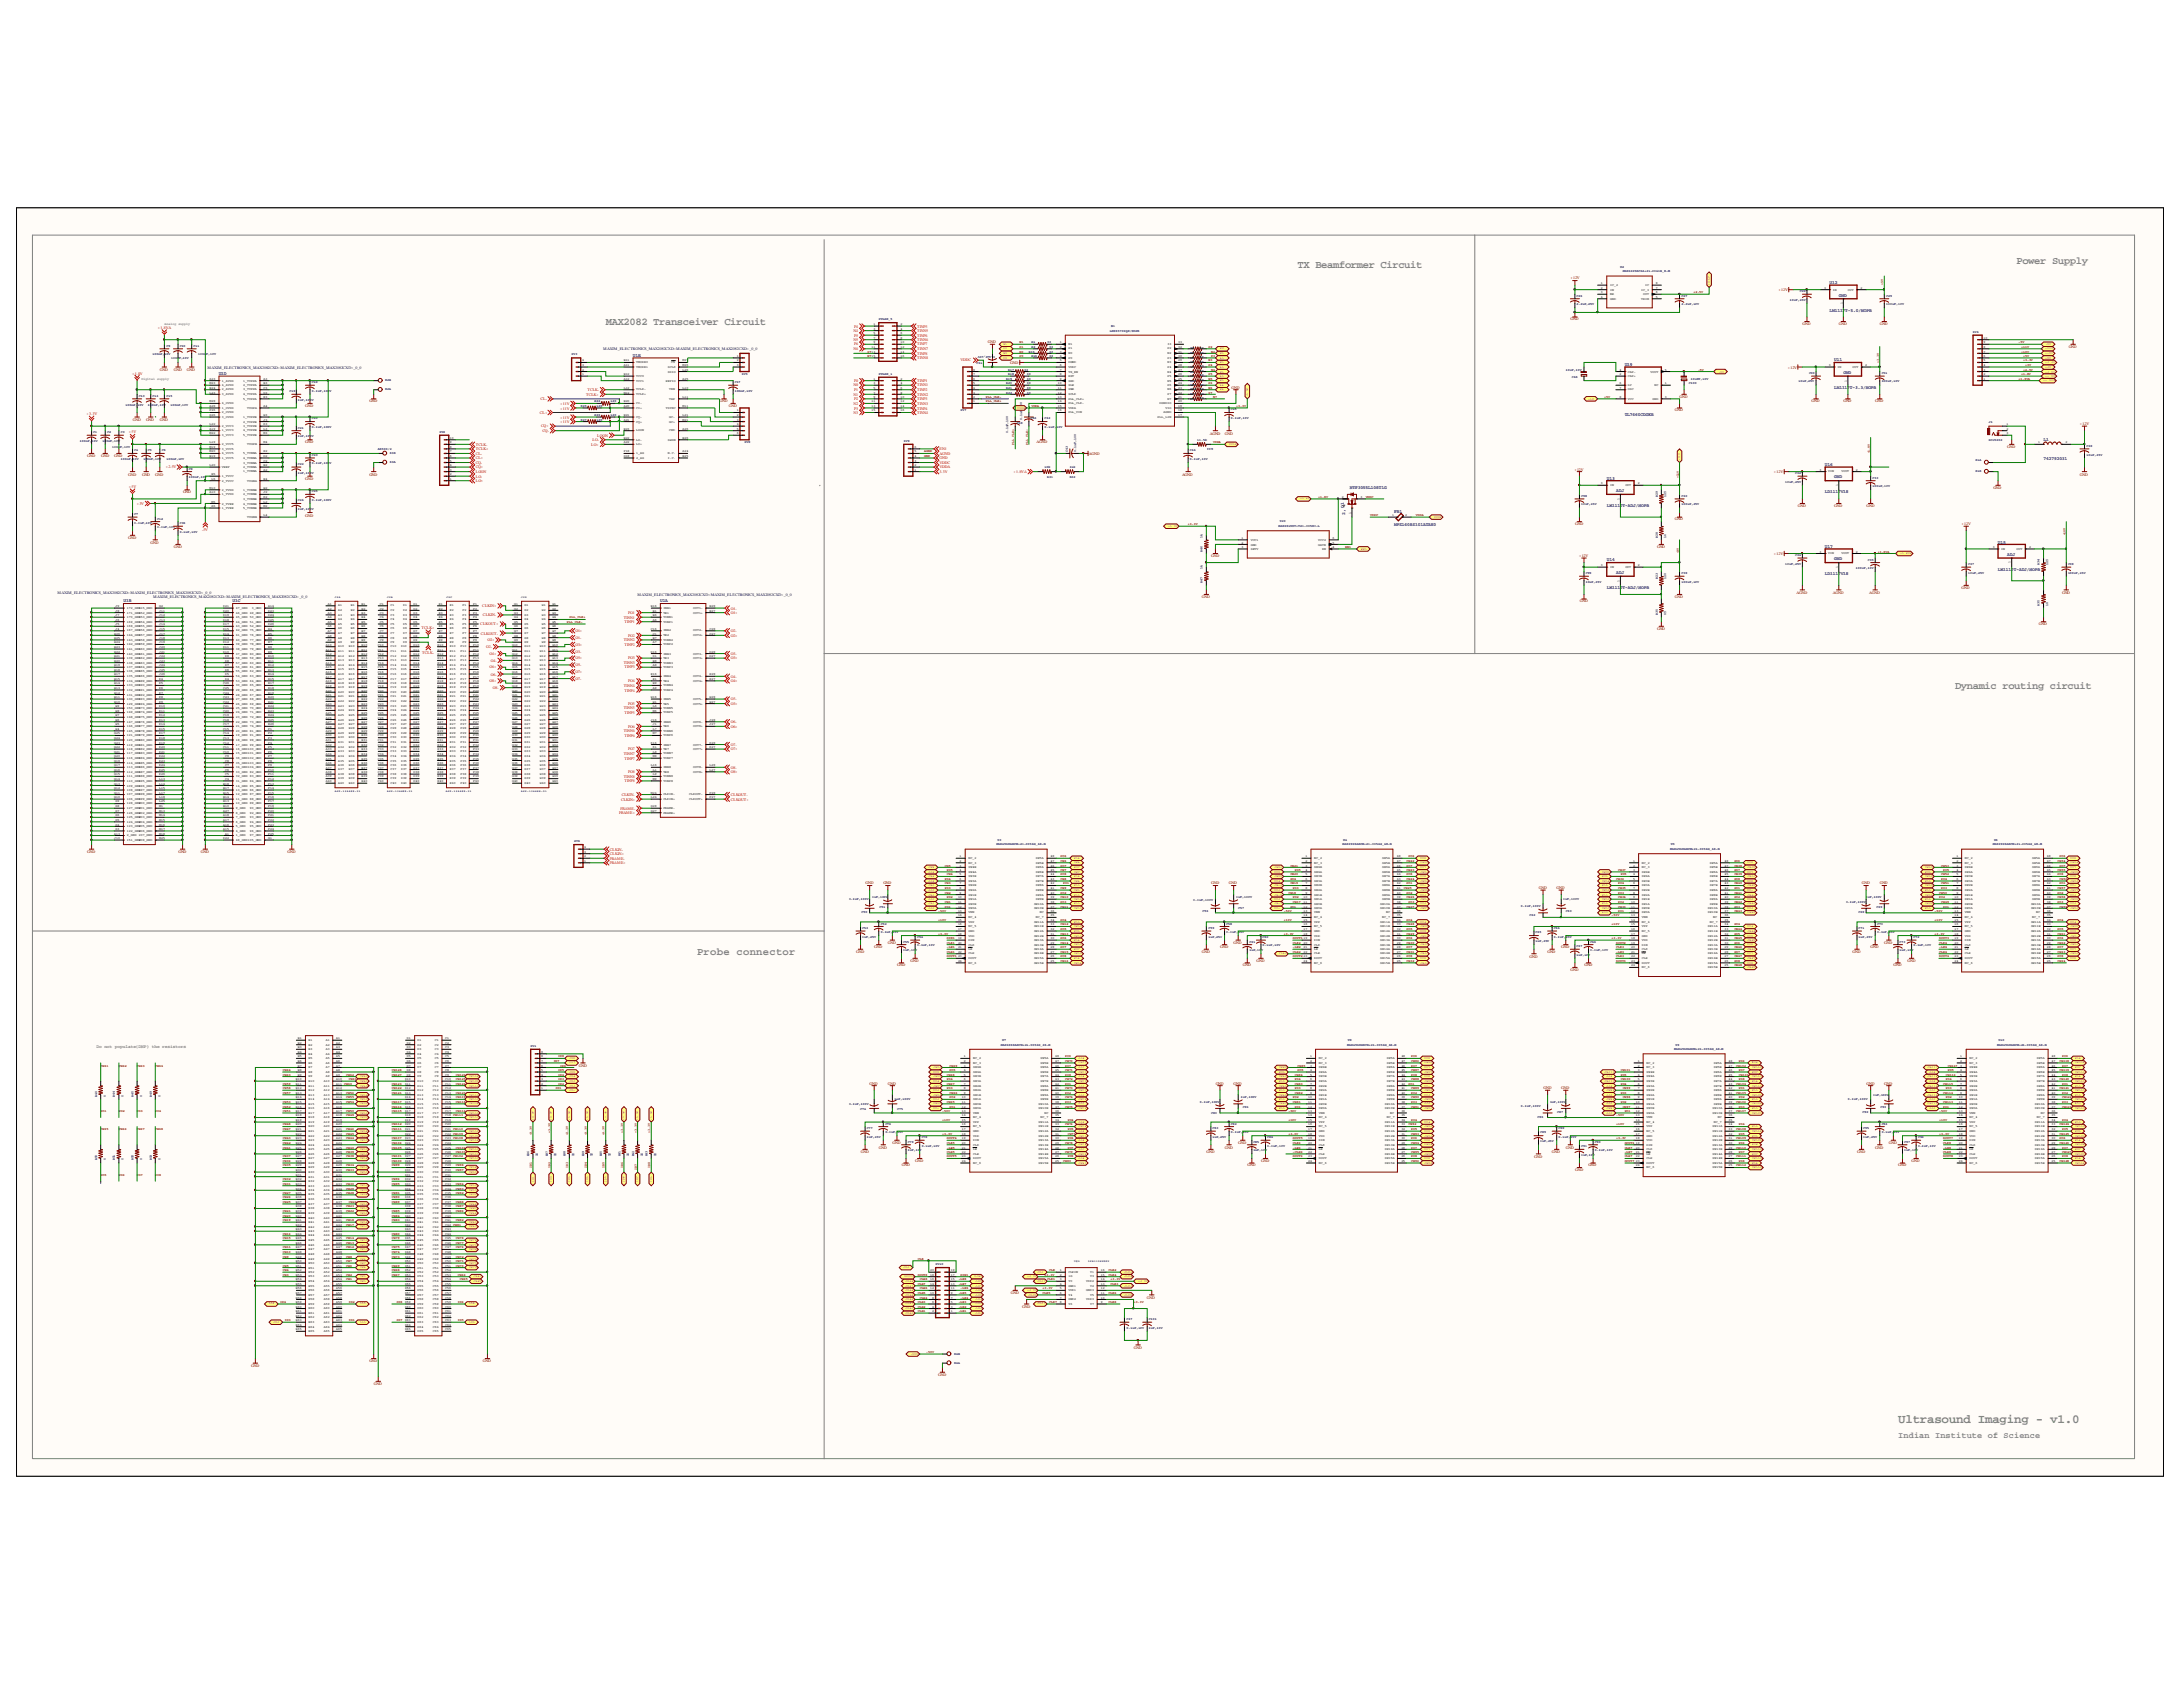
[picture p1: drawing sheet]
<svg xmlns="http://www.w3.org/2000/svg" width="279mm" height="216mm" viewBox="0 0 279 216" stroke-linecap="round" stroke-linejoin="round" font-family="sans-serif">
<defs><g id="words">
<text font-size="1.6" fill="#808080" x="242.9" y="182.2">Ultrasound Imaging - v1.0</text>
<g font-size="1.4" fill="#808080">
<text x="166.1" y="34.3">TX Beamformer Circuit</text>
<text x="258.1" y="33.7">Power Supply</text>
<text x="77.5" y="41.6">MAX2082 Transceiver Circuit</text>
<text x="250.2" y="88.2">Dynamic routing circuit</text>
<text x="89.2" y="122.2">Probe connector</text>
</g>
<text font-size="1.1" fill="#808080" x="242.9" y="184">Indian Institute of Science</text>
<g font-size=".6" fill="#000080">
<text x="234.2" y="39.9">LM1117T-5.0/NOPB</text>
<text x="234.2" y="36.3">U12</text>
<text x="235.3" y="38">GND</text>
<text x="81" y="45.7">U1E</text>
<text x="207.9" y="46.8">U19</text>
<text x="234.7" y="46.2">U11</text>
<text x="235.9" y="47.8">GND</text>
<text x="28" y="48">U1D</text>
<text x="207.9" y="53.3">TL7660CDGKR</text>
<text x="234.7" y="49.8">LM1117T-3.3/NOPB</text>
<text x="233.6" y="59.7">U16</text>
<text x="261.6" y="58.8">742792031</text>
<text x="261.6" y="56.5">L1</text>
<text x="172" y="65" transform="rotate(-90 172 65)">Q1</text>
<text x="172.2" y="65.8" transform="rotate(-90 172.2 65.8)">2, 4</text>
<text x="172.8" y="62.6">NTF3055L108T1G</text>
<text x="178.4" y="65.6">FB1</text>
<text x="205.7" y="64.9">LM1117T-ADJ/NOPB</text>
<text x="205.7" y="61.4">U13</text>
<text x="206.8" y="63">ADJ</text>
<text x="233.6" y="63.1">LD1117V18</text>
<text x="234.7" y="61.2">GND</text>
<text x="178.4" y="67.4">MPZ1608S101ATAH0</text>
<text x="205.7" y="71.9">U14</text>
<text x="233.6" y="70.2">U17</text>
<text x="234.7" y="71.7">GND</text>
<text x="255.7" y="69.6">U15</text>
<text x="256.9" y="71.2">ADJ</text>
<text x="15.8" y="77.1">U1B</text>
<text x="29.8" y="77.1">U1C</text>
<text x="84.5" y="77.1">U1A</text>
<text x="205.7" y="75.4">LM1117T-ADJ/NOPB</text>
<text x="206.8" y="73.5">ADJ</text>
<text x="233.6" y="73.6">LD1117V18</text>
<text x="255.7" y="73">LM1117T-ADJ/NOPB</text>
</g>
<text font-size=".6" fill="#808080" x="12.3" y="134.1">Do not populate(DNP) the resistors</text>
<g font-size=".5" fill="#800000">
<text x="201" y="35.8">+12V</text>
<text x="201" y="41">GND</text>
<text x="227.6" y="37.3">+12V</text>
<text x="230.7" y="41.6">GND</text>
<text x="235.3" y="41.6">GND</text>
<text x="240.6" y="41.6">GND</text>
<text x="20.5" y="47.4">GND</text>
<text x="22.2" y="47.4">GND</text>
<text x="23.9" y="47.4">GND</text>
<text x="126.4" y="44">GND</text>
<text x="129.3" y="46.6">GND</text>
<text x="228.8" y="47.2">+12V</text>
<text x="264.8" y="44.5">GND</text>
<text x="17" y="53.8">GND</text>
<text x="18.7" y="53.8">GND</text>
<text x="20.5" y="53.8">GND</text>
<text x="39.1" y="52.1">GND</text>
<text x="47.3" y="51.5">GND</text>
<text x="92.1" y="51.5">GND</text>
<text x="93.3" y="52.1">GND</text>
<text x="157.6" y="49.8">GND</text>
<text x="214.4" y="52.7">GND</text>
<text x="215" y="51">GND</text>
<text x="231.9" y="51.5">GND</text>
<text x="235.9" y="51.5">GND</text>
<text x="240" y="51.5">GND</text>
<text x="11.2" y="58.5">GND</text>
<text x="12.9" y="58.5">GND</text>
<text x="14.6" y="58.5">GND</text>
<text x="39.1" y="56.7">GND</text>
<text x="132.7" y="56.7">AGND</text>
<text x="139.4" y="58.2">AGND</text>
<text x="154.8" y="55.6">AGND</text>
<text x="156.8" y="55.6">GND</text>
<text x="256.9" y="57.3">GND</text>
<text x="266.2" y="54.4">+12V</text>
<text x="16.4" y="60.9">GND</text>
<text x="18.2" y="60.9">GND</text>
<text x="19.9" y="60.9">GND</text>
<text x="23.4" y="63.1">GND</text>
<text x="39.1" y="61.4">GND</text>
<text x="47.3" y="60.9">GND</text>
<text x="151.3" y="60.9">AGND</text>
<text x="201.5" y="60.3">+12V</text>
<text x="227.1" y="60.5">+12V</text>
<text x="230.1" y="64.9">GND</text>
<text x="234.7" y="64.9">GND</text>
<text x="238.9" y="64.9">GND</text>
<text x="255.1" y="62.6">GND</text>
<text x="266.2" y="60.9">GND</text>
<text x="16.4" y="69">GND</text>
<text x="19.3" y="69.6">GND</text>
<text x="22.2" y="70.2">GND</text>
<text x="39.1" y="66.1">GND</text>
<text x="155" y="71.3">GND</text>
<text x="201.6" y="67.2">GND</text>
<text x="202.1" y="71.3">+12V</text>
<text x="212.1" y="70.2">GND</text>
<text x="214.4" y="66.6">GND</text>
<text x="227.1" y="71">+12V</text>
<text x="251.1" y="67.2">+12V</text>
<text x="153.8" y="76.6">GND</text>
<text x="202.2" y="77.1">GND</text>
<text x="214.4" y="76.6">GND</text>
<text x="229.9" y="76">AGND</text>
<text x="234.6" y="76">AGND</text>
<text x="239.2" y="76">AGND</text>
<text x="251.1" y="75.4">GND</text>
<text x="263.9" y="76">GND</text>
<text x="212.1" y="80.6">GND</text>
<text x="261" y="80">GND</text>
<text x="11.2" y="109.1">GND</text>
<text x="22.8" y="109.1">GND</text>
<text x="25.7" y="109.1">GND</text>
<text x="36.8" y="109.1">GND</text>
<text x="110.8" y="113.2">GND</text>
<text x="113.1" y="113.2">GND</text>
<text x="155" y="113.2">GND</text>
<text x="157.3" y="113.2">GND</text>
<text x="196.9" y="113.8">GND</text>
<text x="199.2" y="113.8">GND</text>
<text x="238.3" y="113.2">GND</text>
<text x="240.6" y="113.2">GND</text>
<text x="109.6" y="122">GND</text>
<text x="111.9" y="121.4">GND</text>
<text x="113.7" y="120.8">GND</text>
<text x="114.8" y="123.7">GND</text>
<text x="116.5" y="123.1">GND</text>
<text x="153.8" y="122">GND</text>
<text x="156.2" y="121.4">GND</text>
<text x="157.9" y="120.8">GND</text>
<text x="159.1" y="123.7">GND</text>
<text x="160.8" y="123.1">GND</text>
<text x="195.8" y="122.6">GND</text>
<text x="198" y="122">GND</text>
<text x="199.8" y="121.4">GND</text>
<text x="201" y="124.3">GND</text>
<text x="202.8" y="123.7">GND</text>
<text x="237.1" y="122">GND</text>
<text x="239.4" y="121.4">GND</text>
<text x="241.2" y="120.8">GND</text>
<text x="242.4" y="123.7">GND</text>
<text x="244.1" y="123.1">GND</text>
<text x="74.1" y="136.5">GND</text>
<text x="111.3" y="138.8">GND</text>
<text x="113.7" y="138.8">GND</text>
<text x="155.6" y="138.8">GND</text>
<text x="157.9" y="138.8">GND</text>
<text x="197.5" y="139.4">GND</text>
<text x="199.8" y="139.4">GND</text>
<text x="238.9" y="138.8">GND</text>
<text x="241.2" y="138.8">GND</text>
<text x="110.2" y="147.6">GND</text>
<text x="112.5" y="147">GND</text>
<text x="114.2" y="146.4">GND</text>
<text x="115.4" y="149.3">GND</text>
<text x="117.1" y="148.7">GND</text>
<text x="154.4" y="147.6">GND</text>
<text x="156.8" y="147">GND</text>
<text x="158.5" y="146.4">GND</text>
<text x="159.7" y="149.3">GND</text>
<text x="161.4" y="148.7">GND</text>
<text x="196.4" y="148.2">GND</text>
<text x="198.6" y="147.6">GND</text>
<text x="200.4" y="147">GND</text>
<text x="201.6" y="149.9">GND</text>
<text x="203.3" y="149.3">GND</text>
<text x="237.7" y="147.6">GND</text>
<text x="240" y="147">GND</text>
<text x="241.8" y="146.4">GND</text>
<text x="242.9" y="149.3">GND</text>
<text x="244.6" y="148.7">GND</text>
<text x="129.4" y="165.6">GND</text>
<text x="130.8" y="167.4">GND</text>
<text x="146.8" y="166.2">GND</text>
<text x="145.1" y="172.6">GND</text>
<text x="32.1" y="174.9">GND</text>
<text x="47.3" y="174.3">GND</text>
<text x="47.9" y="177.3">GND</text>
<text x="61.8" y="174.3">GND</text>
<text x="120.1" y="176.1">GND</text>
</g>
<g font-size=".5" fill="#f00">
<text x="109.3" y="41.9">P4</text>
<text x="117.4" y="41.9">TINP5</text>
<text x="16.9" y="47.9">+1.8V</text>
<text x="20.2" y="42.1">+1.8VA</text>
<text x="109.3" y="42.5">N4</text>
<text x="109.3" y="43.6">N5</text>
<text x="109.3" y="44.8">N6</text>
<text x="109.3" y="43.1">P5</text>
<text x="109.3" y="44.2">P6</text>
<text x="117.4" y="42.5">TINN5</text>
<text x="117.4" y="43.1">TINP6</text>
<text x="117.4" y="43.6">TINN6</text>
<text x="117.4" y="44.2">TINP7</text>
<text x="117.4" y="44.8">TINN7</text>
<text x="117.4" y="45.4">TINP8</text>
<text x="117.4" y="46">TINN8</text>
<text x="123" y="46.2">VDDC</text>
<text x="11.1" y="53.2">+3.3V</text>
<text x="69.1" y="53">CL+</text>
<text x="69.2" y="51.2">CL-</text>
<text x="71.7" y="53.6">+11V</text>
<text x="71.7" y="52.4">+11V</text>
<text x="71.7" y="51.8">+11V</text>
<text x="75" y="50.6">TCLK+</text>
<text x="75.2" y="50">TCLK-</text>
<text x="109.3" y="49.5">N0</text>
<text x="109.3" y="50.6">N1</text>
<text x="109.3" y="51.8">N2</text>
<text x="109.3" y="53">N3</text>
<text x="109.3" y="48.9">P0</text>
<text x="109.3" y="50">P1</text>
<text x="109.3" y="51.2">P2</text>
<text x="109.3" y="52.4">P3</text>
<text x="117.4" y="48.9">TINP1</text>
<text x="117.4" y="49.5">TINN1</text>
<text x="117.4" y="50">TINP2</text>
<text x="117.4" y="50.6">TINN2</text>
<text x="117.4" y="51.2">TINP3</text>
<text x="117.4" y="51.8">TINN3</text>
<text x="117.4" y="52.4">TINP4</text>
<text x="117.4" y="53">TINN4</text>
<text x="16.5" y="55.5">+5V</text>
<text x="21.2" y="59.9">+2.5V</text>
<text x="60.9" y="57.1">TCLK-</text>
<text x="60.9" y="57.6">TCLK+</text>
<text x="60.9" y="58.2">CL-</text>
<text x="60.9" y="58.7">CL+</text>
<text x="60.9" y="59.3">CQ-</text>
<text x="60.9" y="59.9">CQ+</text>
<text x="69.3" y="54.7">CQ+</text>
<text x="69.4" y="55.3">CQ-</text>
<text x="71.7" y="54.1">+11V</text>
<text x="75.7" y="57.1">LO+</text>
<text x="75.9" y="56.5">LO-</text>
<text x="76.4" y="55.9">LOON</text>
<text x="120.2" y="57.6">EN1</text>
<text x="120.2" y="58.2">AGND</text>
<text x="120.2" y="58.7">GND</text>
<text x="120.2" y="59.3">VDDC</text>
<text x="120.2" y="59.9">VDDA</text>
<text x="16.5" y="62.5">+5V</text>
<text x="17.5" y="64.6">+3V</text>
<text x="60.9" y="60.5">LOON</text>
<text x="60.9" y="61.1">LO-</text>
<text x="60.9" y="61.7">LO+</text>
<text x="120.2" y="60.5">3.3V</text>
<text x="129.7" y="60.5">+1.8VA</text>
<text x="25.9" y="68">-5V</text>
<text x="61.7" y="77.7">CLKIN+</text>
<text x="54" y="80.5">TCLK+</text>
<text x="54" y="83.7">TCLK-</text>
<text x="61.5" y="80">CLKOUT+</text>
<text x="61.6" y="81.2">CLKOUT-</text>
<text x="61.8" y="78.9">CLKIN-</text>
<text x="62.2" y="82.9">O2-</text>
<text x="62.4" y="82.1">O2+</text>
<text x="62.7" y="83.9">O4+</text>
<text x="73.7" y="80.9">O1+</text>
<text x="73.7" y="81.8">O1-</text>
<text x="73.7" y="82.7">O3+</text>
<text x="73.7" y="83.5">O3-</text>
<text x="79.8" y="79.2">TINN1</text>
<text x="79.8" y="82.1">TINN2</text>
<text x="79.9" y="79.7">TINP1</text>
<text x="79.9" y="82.7">TINP2</text>
<text x="80.4" y="78.6">PO1</text>
<text x="80.4" y="81.5">PO2</text>
<text x="93.5" y="78">O1-</text>
<text x="93.5" y="78.6">O1+</text>
<text x="93.5" y="80.9">O2-</text>
<text x="93.5" y="81.5">O2+</text>
<text x="93.5" y="83.9">O3-</text>
<text x="62.7" y="87.3">O8+</text>
<text x="62.7" y="85.5">O6+</text>
<text x="62.8" y="86.5">O6-</text>
<text x="62.8" y="84.7">O4-</text>
<text x="63.1" y="88.2">O8-</text>
<text x="73.7" y="84.4">O5+</text>
<text x="73.7" y="85.3">O5-</text>
<text x="73.7" y="86.1">O7+</text>
<text x="73.7" y="87">O7-</text>
<text x="79.8" y="85">TINN3</text>
<text x="79.8" y="87.9">TINN4</text>
<text x="79.9" y="85.5">TINP3</text>
<text x="79.9" y="88.5">TINP4</text>
<text x="80.4" y="84.4">PO3</text>
<text x="80.4" y="87.3">PO4</text>
<text x="93.5" y="84.4">O3+</text>
<text x="93.5" y="86.7">O4-</text>
<text x="93.5" y="87.3">O4+</text>
<text x="93.5" y="89.6">O5-</text>
<text x="79.8" y="90.8">TINN5</text>
<text x="79.8" y="93.7">TINN6</text>
<text x="79.9" y="91.4">TINP5</text>
<text x="79.9" y="94.3">TINP6</text>
<text x="80.4" y="90.2">PO5</text>
<text x="80.4" y="93.2">PO6</text>
<text x="93.5" y="90.2">O5+</text>
<text x="93.5" y="92.6">O6-</text>
<text x="93.5" y="93.2">O6+</text>
<text x="93.5" y="95.4">O7-</text>
<text x="79.6" y="101.9">CLKIN-</text>
<text x="79.8" y="96.6">TINN7</text>
<text x="79.8" y="99.6">TINN8</text>
<text x="79.9" y="97.2">TINP7</text>
<text x="79.9" y="100.1">TINP8</text>
<text x="80.4" y="96">PO7</text>
<text x="80.4" y="99">PO8</text>
<text x="93.5" y="96">O7+</text>
<text x="93.5" y="98.4">O8-</text>
<text x="93.5" y="99">O8+</text>
<text x="93.5" y="101.9">CLKOUT-</text>
<text x="79.2" y="104.2">FRAME+</text>
<text x="79.4" y="103.6">FRAME-</text>
<text x="79.5" y="102.4">CLKIN+</text>
<text x="93.5" y="102.4">CLKOUT+</text>
<text x="78.1" y="108.9">CLKIN-</text>
<text x="78.1" y="109.5">CLKIN+</text>
<text x="78.1" y="110.1">FRAME-</text>
<text x="78.1" y="110.6">FRAME+</text>
</g>
<g font-size=".5" fill="#000080">
<text x="26.6" y="47.2">MAXIM_ELECTRONICS_MAX2082CXD+MAXIM_ELECTRONICS_MAX2082CXD+_0_0</text>
<text x="77.2" y="44.8">MAXIM_ELECTRONICS_MAX2082CXD+MAXIM_ELECTRONICS_MAX2082CXD+_0_0</text>
<text x="7.4" y="76">MAXIM_ELECTRONICS_MAX2082CXD+MAXIM_ELECTRONICS_MAX2082CXD+_0_0</text>
<text x="19.6" y="76.6">MAXIM_ELECTRONICS_MAX2082CXD+MAXIM_ELECTRONICS_MAX2082CXD+_0_0</text>
<text x="81.6" y="76.2">MAXIM_ELECTRONICS_MAX2082CXD+MAXIM_ELECTRONICS_MAX2082CXD+_0_0</text>
</g>
<g font-size=".4" fill="#000080">
<text x="207.3" y="34.2">U2</text>
<text x="207.7" y="34.8">MAX6225BCSA+21-0041B_8-M</text>
<text x="112.5" y="41">PULSE_5</text>
<text x="142.2" y="41.8">N1</text>
<text x="201.8" y="38">C26</text>
<text x="201.8" y="39.1">2.2uF,25V</text>
<text x="215.2" y="38">C27</text>
<text x="215.2" y="39.1">2.2uF,10V</text>
<text x="229.1" y="38.5">10uF,25V</text>
<text x="230.3" y="37.4">C28</text>
<text x="241.4" y="38">C29</text>
<text x="241.4" y="39.1">100uF,10V</text>
<text x="19.5" y="45.5">100nF,10V</text>
<text x="21.3" y="44.4">C9</text>
<text x="21.9" y="46">100nF,10V</text>
<text x="23" y="44.4">C10</text>
<text x="24.8" y="44.4">C11</text>
<text x="25.4" y="45.5">100nF,10V</text>
<text x="73.1" y="45.5">SV3</text>
<text x="125" y="46.6">C41</text>
<text x="127.4" y="45.6" transform="rotate(-180 127.4 45.6)">0.1uF,10V</text>
<text x="129" y="47.4">R17</text>
<text x="131.1" y="47.4">33</text>
<text x="131.7" y="45.1">R15</text>
<text x="132" y="44">R1</text>
<text x="132" y="44.5">R2</text>
<text x="132" y="45.6">R16</text>
<text x="134" y="44">33</text>
<text x="134.3" y="44.5">33</text>
<text x="134.3" y="45.1">33</text>
<text x="134.3" y="45.6">33</text>
<text x="142.1" y="42.4">LM96570SQE/NOPB</text>
<text x="152.4" y="44.7">R3</text>
<text x="152.4" y="45.3">R4</text>
<text x="152.4" y="45.9">R5</text>
<text x="152.4" y="46.5">R6</text>
<text x="152.4" y="47.1">R7</text>
<text x="152.4" y="47.7">R8</text>
<text x="153.6" y="44.7">33</text>
<text x="153.6" y="45.3">33</text>
<text x="153.6" y="45.8">33</text>
<text x="153.6" y="46.4">33</text>
<text x="153.6" y="47">33</text>
<text x="153.6" y="47.6">33</text>
<text x="200.4" y="47.4">10uF,10V</text>
<text x="231.5" y="47.8">C30</text>
<text x="240.8" y="47.8">C31</text>
<text x="252.5" y="42.6">SV4</text>
<text x="16.1" y="51.9">100nF,10V</text>
<text x="17.8" y="50.8">C13</text>
<text x="18.9" y="51.9">100nF,10V</text>
<text x="19.5" y="50.8">C14</text>
<text x="21.3" y="50.8">C15</text>
<text x="21.8" y="51.9">100nF,10V</text>
<text x="37" y="50.2">C19</text>
<text x="38.1" y="51.3">1uF,100V</text>
<text x="39.9" y="49">C18</text>
<text x="39.9" y="50.1">0.1uF,100V</text>
<text x="39.9" y="53.7">C20</text>
<text x="49.3" y="50">X2A</text>
<text x="49.3" y="48.8">X2B</text>
<text x="74.3" y="52.1">R25</text>
<text x="74.3" y="53.8">R27</text>
<text x="76.1" y="51.5">R24</text>
<text x="76.1" y="53.3">R26</text>
<text x="76.4" y="52.1">120</text>
<text x="76.4" y="53.8">120</text>
<text x="78.1" y="51.5">120</text>
<text x="78.1" y="53.3">120</text>
<text x="94" y="49">C17</text>
<text x="94" y="50.1">100nF,10V</text>
<text x="95" y="48">SV5</text>
<text x="112.5" y="48">PULSE_1</text>
<text x="123" y="52.7">SV7</text>
<text x="128.8" y="48.6">R19</text>
<text x="128.8" y="49.2">R20</text>
<text x="128.8" y="49.8">R21</text>
<text x="128.8" y="50.4">R22</text>
<text x="129" y="48">R18</text>
<text x="130.8" y="53.8" transform="rotate(-90 130.8 53.8)">0.1uF,10V</text>
<text x="131.4" y="48">33</text>
<text x="131.4" y="48.6">33</text>
<text x="131.4" y="49.2">33</text>
<text x="131.4" y="49.8">33</text>
<text x="131.4" y="50.4">33</text>
<text x="131.9" y="53.7">C16</text>
<text x="133.7" y="53.7">C42</text>
<text x="152.4" y="48.3">R9</text>
<text x="152.4" y="48.9">R10</text>
<text x="152.4" y="49.5">R11</text>
<text x="152.4" y="50">R12</text>
<text x="152.4" y="50.5">R13</text>
<text x="152.4" y="51.1">R14</text>
<text x="153.6" y="48.2">33</text>
<text x="153.6" y="48.8">33</text>
<text x="153.6" y="49.4">33</text>
<text x="153.6" y="50">33</text>
<text x="153.6" y="50.5">33</text>
<text x="153.6" y="51.1">33</text>
<text x="157.5" y="52.5">C45</text>
<text x="157.5" y="53.6">0.1uF,10V</text>
<text x="201.2" y="48.4">C46</text>
<text x="216.1" y="49.2">C100</text>
<text x="216.4" y="48.6">10uFF,10V</text>
<text x="230.2" y="48.9">10uF,25V</text>
<text x="240.8" y="48.9">100uF,10V</text>
<text x="10.2" y="56.6">100nF,10V</text>
<text x="11.9" y="55.5">C1</text>
<text x="13.1" y="56.6">100nF,10V</text>
<text x="13.7" y="55.5">C2</text>
<text x="14.4" y="57.3">100nF,10V</text>
<text x="15.5" y="55.5">C3</text>
<text x="15.5" y="58.8">100nF,10V</text>
<text x="17.2" y="57.7">C4</text>
<text x="18.4" y="58.8">100nF,10V</text>
<text x="18.9" y="57.7">C5</text>
<text x="20.7" y="57.7">C6</text>
<text x="21.3" y="58.8">100nF,10V</text>
<text x="38.1" y="54.9">C21</text>
<text x="38.1" y="56">1uF,100V</text>
<text x="38.1" y="59.5">C22</text>
<text x="39.9" y="54.8">0.1uF,100V</text>
<text x="39.9" y="58.3">C23</text>
<text x="39.9" y="59.4">0.1uF,100V</text>
<text x="48.4" y="57.6">AK500/2</text>
<text x="49.9" y="59.3">X3A</text>
<text x="49.9" y="58.1">X3B</text>
<text x="56.2" y="55.4">SV2</text>
<text x="95.3" y="56.7">SV8</text>
<text x="115.7" y="56.6">SV9</text>
<text x="129" y="55.5" transform="rotate(-90 129 55.5)">0.1uF,10V</text>
<text x="130.1" y="54.3">C49</text>
<text x="133.7" y="54.8">0.1uF,10V</text>
<text x="133.7" y="59.9">10k</text>
<text x="136.7" y="57.8" transform="rotate(-90 136.7 57.8)">C43</text>
<text x="136.9" y="59.9">11k</text>
<text x="137.8" y="57.8" transform="rotate(-90 137.8 57.8)">0.1uF,10V</text>
<text x="152.3" y="57.7">C44</text>
<text x="152.3" y="58.8">0.1uF,10V</text>
<text x="153.2" y="56.5">11.5k</text>
<text x="155.3" y="57.3" transform="rotate(-180 155.3 57.3)">R33</text>
<text x="252.8" y="59">X1A</text>
<text x="254.5" y="54.1">J1</text>
<text x="254.5" y="56.5">DCJ0202</text>
<text x="267" y="57.1">C48</text>
<text x="267" y="58.3">10uF,25V</text>
<text x="17.2" y="65.9">C7</text>
<text x="24.2" y="60.1">C8</text>
<text x="24.2" y="61.2">100nF,10V</text>
<text x="38.1" y="64.2">C24</text>
<text x="38.1" y="65.3">1uF,100V</text>
<text x="38.1" y="60.6">1uF,100V</text>
<text x="39.9" y="63">C25</text>
<text x="39.9" y="64.1">0.1uF,100V</text>
<text x="134" y="61.1">R31</text>
<text x="136.9" y="61.1">R32</text>
<text x="202.4" y="63.6">C98</text>
<text x="202.4" y="64.7">10uF,25V</text>
<text x="212.2" y="63.6" transform="rotate(-90 212.2 63.6)">R29</text>
<text x="213.3" y="63.6" transform="rotate(-90 213.3 63.6)">125</text>
<text x="215.2" y="63.6">C40</text>
<text x="215.2" y="64.7">100uF,25V</text>
<text x="228.5" y="61.8">10uF,25V</text>
<text x="229.8" y="60.7">C32</text>
<text x="239.7" y="61.3">C33</text>
<text x="239.7" y="62.4">100uF,10V</text>
<text x="252.8" y="60.4">X1B</text>
<text x="17.2" y="67">0.1uF,10V</text>
<text x="20.1" y="66.5">C12</text>
<text x="20.1" y="67.6">0.1uF,10V</text>
<text x="23" y="67.1">C36</text>
<text x="23" y="68.2">0.1uF,10V</text>
<text x="153.9" y="70.6" transform="rotate(-90 153.9 70.6)">R46</text>
<text x="153.9" y="68.8" transform="rotate(-90 153.9 68.8)">1k</text>
<text x="163.6" y="67.5">MAX6819UT+T21-0058I-L</text>
<text x="163.8" y="66.9">U20</text>
<text x="212.2" y="68.8" transform="rotate(-90 212.2 68.8)">R28</text>
<text x="213.3" y="68.8" transform="rotate(-90 213.3 68.8)">16</text>
<text x="229.8" y="71.2">C34</text>
<text x="239.1" y="71.8">C35</text>
<text x="153.9" y="74.6" transform="rotate(-90 153.9 74.6)">R47</text>
<text x="153.9" y="72.9" transform="rotate(-90 153.9 72.9)">1k</text>
<text x="203" y="73.5">C99</text>
<text x="203" y="74.6">10uF,25V</text>
<text x="212.2" y="74" transform="rotate(-90 212.2 74)">R23</text>
<text x="213.3" y="74" transform="rotate(-90 213.3 74)">120</text>
<text x="215.2" y="73.5">C38</text>
<text x="215.2" y="74.6">100uF,10V</text>
<text x="228.5" y="72.3">10uF,25V</text>
<text x="237.5" y="72.9">100uF,10V</text>
<text x="251.9" y="72.3">C37</text>
<text x="251.9" y="73.5">10uF,25V</text>
<text x="261" y="77.5" transform="rotate(-90 261 77.5)">R35</text>
<text x="261" y="72.3" transform="rotate(-90 261 72.3)">R34</text>
<text x="262.1" y="77.5" transform="rotate(-90 262.1 77.5)">18</text>
<text x="262.1" y="72.3" transform="rotate(-90 262.1 72.3)">125</text>
<text x="264.7" y="72.3">C39</text>
<text x="264.7" y="73.5">100uF,25V</text>
<text x="212.2" y="78.7" transform="rotate(-90 212.2 78.7)">R30</text>
<text x="213.3" y="78.7" transform="rotate(-90 213.3 78.7)">85</text>
<text x="73.5" y="107.8">SV6</text>
<text x="127.7" y="107.6">U3</text>
<text x="171.9" y="107.6">U4</text>
<text x="255.2" y="107.6">U6</text>
<text x="127.5" y="108.2">MAX4968AECM+21-0054G_48-M</text>
<text x="171.8" y="108.2">MAX4968AECM+21-0054G_48-M</text>
<text x="213.8" y="108.8">MAX4968AECM+21-0054G_48-M</text>
<text x="213.9" y="108.2">U5</text>
<text x="255" y="108.2">MAX4968AECM+21-0054G_48-M</text>
<text x="108.7" y="115.2">0.1uF,100V</text>
<text x="110.3" y="116.8">C50</text>
<text x="110.4" y="118.8">C53</text>
<text x="111.6" y="115">1uF,100V</text>
<text x="112.6" y="116.2">C51</text>
<text x="112.7" y="118.3">C52</text>
<text x="112.7" y="119.4">0.1uF,25V</text>
<text x="152.7" y="115.3">0.1uF,100V</text>
<text x="153.9" y="116.7">C56</text>
<text x="154.7" y="118.8">C59</text>
<text x="156.9" y="118.3">C58</text>
<text x="156.9" y="119.4">0.1uF,25V</text>
<text x="158.2" y="115">1uF,100V</text>
<text x="158.5" y="116.4">C57</text>
<text x="194.7" y="116.1">0.1uF,100V</text>
<text x="195.8" y="117.2">C62</text>
<text x="196.5" y="119.4">C65</text>
<text x="198.9" y="118.8">C64</text>
<text x="200.1" y="115.2">1uF,100V</text>
<text x="200.4" y="116.7">C63</text>
<text x="236.3" y="115.6">0.1uF,100V</text>
<text x="237.9" y="116.8">C68</text>
<text x="237.9" y="118.8">C71</text>
<text x="238.8" y="115">1uF,100V</text>
<text x="240.2" y="116.2">C69</text>
<text x="240.2" y="118.3">C70</text>
<text x="240.2" y="119.4">0.1uF,25V</text>
<text x="110.4" y="120">1uF,25V</text>
<text x="115.6" y="120.6">C55</text>
<text x="115.6" y="121.7">1uF,10V</text>
<text x="117.4" y="120">C54</text>
<text x="117.4" y="121.1">0.1uF,10V</text>
<text x="154.7" y="120">1uF,25v</text>
<text x="159.9" y="120.6">C61</text>
<text x="159.9" y="121.7">1uF,10V</text>
<text x="161.6" y="120">C60</text>
<text x="161.6" y="121.1">0.1uF,10V</text>
<text x="196.5" y="120.5">1uF,25V</text>
<text x="198.9" y="120">0.1uF,25V</text>
<text x="201.8" y="121.2">C67</text>
<text x="201.8" y="122.3">1uF,10V</text>
<text x="203.5" y="120.6">C66</text>
<text x="203.5" y="121.7">0.1uF,10V</text>
<text x="237.9" y="120">1uF,25V</text>
<text x="243.1" y="120.6">C73</text>
<text x="243.1" y="121.7">1uF,10V</text>
<text x="244.9" y="120">C72</text>
<text x="244.9" y="121.1">0.1uF,10V</text>
<text x="67.9" y="134">SV1</text>
<text x="128.1" y="133.8">MAX4968AECM+21-0054G_48-M</text>
<text x="128.3" y="133.2">U7</text>
<text x="172.4" y="133.8">MAX4968AECM+21-0054G_48-M</text>
<text x="172.5" y="133.2">U8</text>
<text x="214.3" y="134.4">MAX4968AECM+21-0054G_48-M</text>
<text x="214.5" y="133.8">U9</text>
<text x="255.6" y="133.8">MAX4968AECM+21-0054G_48-M</text>
<text x="255.8" y="133.2">U10</text>
<text x="12.4" y="140.4" transform="rotate(-90 12.4 140.4)">R48</text>
<text x="13.5" y="140.4" transform="rotate(-90 13.5 140.4)">0</text>
<text x="14.7" y="140.4" transform="rotate(-90 14.7 140.4)">R44</text>
<text x="15.8" y="140.4" transform="rotate(-90 15.8 140.4)">0</text>
<text x="17.1" y="140.4" transform="rotate(-90 17.1 140.4)">R45</text>
<text x="18.2" y="140.4" transform="rotate(-90 18.2 140.4)">0</text>
<text x="19.4" y="140.4" transform="rotate(-90 19.4 140.4)">R49</text>
<text x="20.5" y="140.4" transform="rotate(-90 20.5 140.4)">0</text>
<text x="108.7" y="141.4">0.1uF,100V</text>
<text x="110.1" y="142">C74</text>
<text x="113.3" y="144">C76</text>
<text x="114.5" y="140.8">1uF,100V</text>
<text x="114.8" y="142">C75</text>
<text x="153.6" y="141.2">0.1uF,100V</text>
<text x="155" y="142.6">C80</text>
<text x="157.5" y="144">C82</text>
<text x="158.8" y="140.6">1uF,100V</text>
<text x="159.1" y="141.8">C81</text>
<text x="194.7" y="141.7">0.1uF,100V</text>
<text x="196.8" y="143">C86</text>
<text x="198.4" y="141.2">1uF,100V</text>
<text x="199.3" y="142.4">C87</text>
<text x="236.5" y="140.8">0.1uF,100V</text>
<text x="238.4" y="142.4">C92</text>
<text x="239.7" y="140.3">1uF,100V</text>
<text x="240.7" y="141.8">C93</text>
<text x="240.8" y="144">C94</text>
<text x="12.4" y="148.5" transform="rotate(-90 12.4 148.5)">R50</text>
<text x="13.5" y="148.5" transform="rotate(-90 13.5 148.5)">0</text>
<text x="14.7" y="148.5" transform="rotate(-90 14.7 148.5)">R51</text>
<text x="15.8" y="148.5" transform="rotate(-90 15.8 148.5)">0</text>
<text x="17.1" y="148.5" transform="rotate(-90 17.1 148.5)">R52</text>
<text x="18.2" y="148.5" transform="rotate(-90 18.2 148.5)">0</text>
<text x="19.4" y="148.5" transform="rotate(-90 19.4 148.5)">R53</text>
<text x="20.5" y="148.5" transform="rotate(-90 20.5 148.5)">0</text>
<text x="67.7" y="147.9" transform="rotate(-90 67.7 147.9)">R36</text>
<text x="68.8" y="147.9" transform="rotate(-90 68.8 147.9)">1K</text>
<text x="70.1" y="147.9" transform="rotate(-90 70.1 147.9)">R37</text>
<text x="71.2" y="147.9" transform="rotate(-90 71.2 147.9)">1K</text>
<text x="72.4" y="147.9" transform="rotate(-90 72.4 147.9)">R38</text>
<text x="73.5" y="147.9" transform="rotate(-90 73.5 147.9)">1K</text>
<text x="74.8" y="147.9" transform="rotate(-90 74.8 147.9)">R39</text>
<text x="75.9" y="147.9" transform="rotate(-90 75.9 147.9)">1K</text>
<text x="77" y="147.9" transform="rotate(-90 77 147.9)">R40</text>
<text x="78.1" y="147.9" transform="rotate(-90 78.1 147.9)">1K</text>
<text x="79.4" y="147.9" transform="rotate(-90 79.4 147.9)">R41</text>
<text x="80.5" y="147.9" transform="rotate(-90 80.5 147.9)">1K</text>
<text x="81.2" y="147.9" transform="rotate(-90 81.2 147.9)">R42</text>
<text x="82.3" y="147.9" transform="rotate(-90 82.3 147.9)">1K</text>
<text x="82.9" y="147.9" transform="rotate(-90 82.9 147.9)">R43</text>
<text x="84" y="147.9" transform="rotate(-90 84 147.9)">1K</text>
<text x="110.9" y="144.5">C77</text>
<text x="110.9" y="145.6">1uF,25V</text>
<text x="113.3" y="145.1">0.1uF,25v</text>
<text x="116.2" y="146.2">C79</text>
<text x="116.2" y="147.3">1uF,10V</text>
<text x="118" y="145.6">C78</text>
<text x="118" y="146.7">0.1uF,10V</text>
<text x="155.2" y="144.5">C83</text>
<text x="155.2" y="145.6">1uF,25V</text>
<text x="157.5" y="145.1">0.1uF,25V</text>
<text x="160.4" y="146.2">C85</text>
<text x="160.4" y="147.3">1uF,10V</text>
<text x="162.2" y="145.6">C84</text>
<text x="162.2" y="146.7">0.1uF,10V</text>
<text x="197.1" y="145.1">C89</text>
<text x="197.1" y="146.1">1uF,25V</text>
<text x="199.5" y="144.5">C88</text>
<text x="199.5" y="145.6">0.1uF,25V</text>
<text x="202.4" y="146.8">C91</text>
<text x="202.4" y="147.9">1uF,10V</text>
<text x="204.1" y="146.2">C90</text>
<text x="204.1" y="147.3">0.1uF,10V</text>
<text x="238.5" y="144.5">C95</text>
<text x="238.5" y="145.6">1uF,25V</text>
<text x="240.8" y="145.1">0.1uF,25V</text>
<text x="243.7" y="146.2">C97</text>
<text x="243.7" y="147.3">1uF,10V</text>
<text x="245.5" y="145.6">C96</text>
<text x="245.5" y="146.7">0.1uF,10V</text>
<text x="119.7" y="162">SV10</text>
<text x="122.1" y="173.4">X4B</text>
<text x="144.2" y="169">C47</text>
<text x="144.2" y="170.1">0.1uF,10V</text>
<text x="147.1" y="169">C101</text>
<text x="147.1" y="170.1">1uF,10V</text>
<text x="122.1" y="174.6">X4A</text>
</g>
<g font-size=".4" fill="#808080">
<text x="21.1" y="41.6">Analog supply</text>
<text x="18.1" y="48.6">Digital supply</text>
</g>
<g font-size=".4">
<text x="111.8" y="41.6">1</text>
<text x="115.3" y="41.6">2</text>
<text x="204.9" y="36.3">1</text>
<text x="204.9" y="36.9">2</text>
<text x="204.9" y="37.5">3</text>
<text x="204.9" y="38.1">4</text>
<text x="206.1" y="36.6">IC_2</text>
<text x="206.1" y="37.2">IN</text>
<text x="206.1" y="37.8">NR</text>
<text x="206.1" y="38.4">GND</text>
<text x="210.1" y="38.4">TRIM</text>
<text x="210.1" y="37.2">IC_3</text>
<text x="210.3" y="37.8">OUT</text>
<text x="210.6" y="36.6">IC</text>
<text x="211.9" y="38.1">5</text>
<text x="211.9" y="37.5">6</text>
<text x="211.9" y="36.9">7</text>
<text x="211.9" y="36.3">8</text>
<text x="233.5" y="36.9">3</text>
<text x="234.6" y="37.2">IN</text>
<text x="235.8" y="39" transform="rotate(-90 235.8 39)">1</text>
<text x="236.5" y="37.2">OUT</text>
<text x="238.1" y="36.9">2</text>
<text x="74.5" y="47.4">2</text>
<text x="74.5" y="46.8">3</text>
<text x="74.5" y="46.2">4</text>
<text x="79.8" y="46.2">B11</text>
<text x="79.8" y="46.8">A11</text>
<text x="81.4" y="46.5">TMODE0</text>
<text x="81.4" y="47.1">TMODE1</text>
<text x="85.5" y="47.1">SCLK</text>
<text x="85.5" y="47.7">SDIO</text>
<text x="85.9" y="46.5">CS</text>
<text x="87.4" y="46.2">M27</text>
<text x="87.4" y="46.8">M26</text>
<text x="87.4" y="47.4">L26</text>
<text x="94.3" y="45.6">1</text>
<text x="94.3" y="46.2">2</text>
<text x="94.3" y="46.8">3</text>
<text x="111.5" y="44.5">11</text>
<text x="111.8" y="42.2">3</text>
<text x="111.8" y="42.8">5</text>
<text x="111.8" y="43.4">7</text>
<text x="111.8" y="44">9</text>
<text x="115.3" y="42.2">4</text>
<text x="115.3" y="42.8">6</text>
<text x="115.3" y="43.4">8</text>
<text x="115.3" y="44">10</text>
<text x="115.3" y="44.5">12</text>
<text x="115.3" y="45.1">14</text>
<text x="115.3" y="45.6">16</text>
<text x="124.6" y="47.4">8</text>
<text x="135.6" y="44">1</text>
<text x="135.6" y="44.5">2</text>
<text x="135.6" y="45.1">3</text>
<text x="135.6" y="45.6">4</text>
<text x="135.6" y="46.2">5</text>
<text x="135.6" y="46.8">6</text>
<text x="135.6" y="47.4">7</text>
<text x="136.7" y="44.2">N1</text>
<text x="136.7" y="44.7">P1</text>
<text x="136.7" y="45.3">N0</text>
<text x="136.7" y="45.9">P0</text>
<text x="136.7" y="46.5">DGND</text>
<text x="136.7" y="47.1">VDDC</text>
<text x="136.7" y="47.7">TX_EN</text>
<text x="149.4" y="47.7">N4</text>
<text x="149.4" y="47.1">P4</text>
<text x="149.4" y="46.5">N3</text>
<text x="149.4" y="45.9">P3</text>
<text x="149.4" y="45.3">N2</text>
<text x="149.4" y="44.7">P2</text>
<text x="149.4" y="44.2">33</text>
<text x="150.8" y="47.4">27</text>
<text x="150.8" y="46.8">28</text>
<text x="150.8" y="46.2">29</text>
<text x="150.8" y="45.6">30</text>
<text x="150.8" y="45.1">31</text>
<text x="150.8" y="44.5">32</text>
<text x="150.8" y="44">33</text>
<text x="207.3" y="47.4">4</text>
<text x="208.4" y="47.7">CAP-</text>
<text x="211.2" y="47.7">VOUT</text>
<text x="213.1" y="47.4">5</text>
<text x="234.1" y="46.8">3</text>
<text x="235.2" y="47.1">IN</text>
<text x="237.1" y="47.1">OUT</text>
<text x="238.7" y="46.8">2</text>
<text x="253.9" y="47.4">3</text>
<text x="253.9" y="46.8">4</text>
<text x="253.9" y="46.2">5</text>
<text x="253.9" y="45.6">6</text>
<text x="253.9" y="45.1">7</text>
<text x="253.9" y="44.5">8</text>
<text x="253.9" y="44">9</text>
<text x="253.9" y="43.4">10</text>
<text x="26.8" y="48.6">A23</text>
<text x="26.8" y="49.2">M23</text>
<text x="26.8" y="49.8">B24</text>
<text x="26.8" y="50.4">L23</text>
<text x="26.8" y="51.5">M28</text>
<text x="26.8" y="52.1">A28</text>
<text x="26.8" y="52.7">F26</text>
<text x="26.8" y="53.3">G26</text>
<text x="28.4" y="48.9">1_AVDD</text>
<text x="28.4" y="49.4">4_AVDD</text>
<text x="28.4" y="50">2_AVDD</text>
<text x="28.4" y="50.5">3_AVDD</text>
<text x="28.4" y="51.7">4_OVDD</text>
<text x="28.4" y="52.3">1_OVDD</text>
<text x="28.4" y="52.9">2_OVDD</text>
<text x="28.4" y="53.5">3_OVDD</text>
<text x="31.1" y="48.9">1_TVPPA</text>
<text x="31.1" y="49.4">2_TVPPA</text>
<text x="31.1" y="50">3_TVPPA</text>
<text x="31.1" y="50.5">4_TVPPA</text>
<text x="31.1" y="51.1">5_TVPPA</text>
<text x="31.1" y="53.5">1_TVPPB</text>
<text x="31.6" y="52.3">TVGPA</text>
<text x="33.7" y="52.1">A4</text>
<text x="33.7" y="48.6">A3</text>
<text x="33.7" y="49.2">B3</text>
<text x="33.7" y="49.8">C3</text>
<text x="33.7" y="50.4">D3</text>
<text x="33.7" y="50.9">E3</text>
<text x="33.7" y="53.3">H3</text>
<text x="33.7" y="53.8">J3</text>
<text x="74.5" y="48">1</text>
<text x="79.8" y="48">B12</text>
<text x="79.8" y="48.6">A12</text>
<text x="79.8" y="52.1">A20</text>
<text x="79.8" y="51.5">B20</text>
<text x="79.8" y="53.8">A21</text>
<text x="79.8" y="53.3">B21</text>
<text x="79.8" y="50.4">M12</text>
<text x="79.8" y="49.8">L12</text>
<text x="81.4" y="48.3">TCC0</text>
<text x="81.4" y="48.9">TCC1</text>
<text x="81.4" y="52.3">CI+</text>
<text x="81.4" y="51.7">CI-</text>
<text x="81.4" y="53.5">CQ-</text>
<text x="81.4" y="50.5">TCLK+</text>
<text x="81.4" y="50">TCLK-</text>
<text x="85.2" y="48.9">REFIO</text>
<text x="85.2" y="52.3">TSYNC</text>
<text x="85.7" y="50">TEN</text>
<text x="85.7" y="51.1">THP</text>
<text x="85.7" y="53.5">GC-</text>
<text x="87.4" y="48.6">A25</text>
<text x="87.4" y="49.8">L10</text>
<text x="87.4" y="50.9">L11</text>
<text x="87.4" y="52.1">M11</text>
<text x="87.4" y="53.8">M21</text>
<text x="87.4" y="53.3">L21</text>
<text x="94.3" y="52.7">1</text>
<text x="94.3" y="53.3">2</text>
<text x="94.3" y="53.8">3</text>
<text x="111.5" y="51.5">11</text>
<text x="111.5" y="52.1">13</text>
<text x="111.5" y="52.7">15</text>
<text x="111.8" y="48.6">1</text>
<text x="111.8" y="49.2">3</text>
<text x="111.8" y="49.8">5</text>
<text x="111.8" y="50.4">7</text>
<text x="111.8" y="50.9">9</text>
<text x="115.3" y="48.6">2</text>
<text x="115.3" y="49.2">4</text>
<text x="115.3" y="49.8">6</text>
<text x="115.3" y="50.4">8</text>
<text x="115.3" y="50.9">10</text>
<text x="115.3" y="51.5">12</text>
<text x="115.3" y="52.1">14</text>
<text x="115.3" y="52.7">16</text>
<text x="124.6" y="51.5">1</text>
<text x="124.6" y="50.9">2</text>
<text x="124.6" y="50.4">3</text>
<text x="124.6" y="49.8">4</text>
<text x="124.6" y="49.2">5</text>
<text x="124.6" y="48.6">6</text>
<text x="124.6" y="48">7</text>
<text x="135.4" y="49.2">10</text>
<text x="135.4" y="49.8">11</text>
<text x="135.4" y="50.4">12</text>
<text x="135.4" y="50.9">13</text>
<text x="135.4" y="51.5">14</text>
<text x="135.4" y="52.1">15</text>
<text x="135.4" y="52.7">16</text>
<text x="135.6" y="48">8</text>
<text x="135.6" y="48.6">9</text>
<text x="136.7" y="48.3">RST</text>
<text x="136.7" y="48.9">SRD</text>
<text x="136.7" y="49.4">SLE</text>
<text x="136.7" y="50">SWR</text>
<text x="136.7" y="50.5">SCLK</text>
<text x="136.7" y="51.1">PLL_CLK+</text>
<text x="136.7" y="51.7">PLL_CLK-</text>
<text x="136.7" y="52.3">VDDA</text>
<text x="136.7" y="52.9">PLL_VIN</text>
<text x="148.2" y="53.5">PLL_LIN</text>
<text x="148.4" y="51.7">DGNDIO</text>
<text x="148.9" y="52.9">AGND</text>
<text x="149.2" y="52.3">VIO</text>
<text x="149.4" y="51.1">N7</text>
<text x="149.4" y="50.5">P7</text>
<text x="149.4" y="50">N6</text>
<text x="149.4" y="49.4">P6</text>
<text x="149.4" y="48.9">N5</text>
<text x="149.4" y="48.3">P5</text>
<text x="150.8" y="53.3">17</text>
<text x="150.8" y="52.7">18</text>
<text x="150.8" y="52.1">19</text>
<text x="150.8" y="51.5">20</text>
<text x="150.8" y="50.9">21</text>
<text x="150.8" y="50.4">22</text>
<text x="150.8" y="49.8">23</text>
<text x="150.8" y="49.2">24</text>
<text x="150.8" y="48.6">25</text>
<text x="150.8" y="48">26</text>
<text x="207.3" y="48">2</text>
<text x="207.3" y="49.2">6</text>
<text x="207.3" y="49.8">7</text>
<text x="207.3" y="50.9">8</text>
<text x="208.4" y="48.3">CAP+</text>
<text x="208.4" y="49.4">LV</text>
<text x="208.4" y="50">OSC</text>
<text x="208.4" y="51.1">VCC</text>
<text x="211.5" y="51.1">GND</text>
<text x="211.7" y="49.4">NC</text>
<text x="213.1" y="49.2">1</text>
<text x="213.1" y="50.9">3</text>
<text x="236.4" y="48.9" transform="rotate(-90 236.4 48.9)">1</text>
<text x="253.9" y="48.6">1</text>
<text x="253.9" y="48">2</text>
<text x="26.8" y="54.4">L22</text>
<text x="26.8" y="55">A19</text>
<text x="26.8" y="55.5">M22</text>
<text x="26.8" y="56.7">L19</text>
<text x="26.8" y="57.3">M19</text>
<text x="26.8" y="57.9">M20</text>
<text x="26.8" y="58.5">B19</text>
<text x="26.8" y="59.7">L20</text>
<text x="28.4" y="54.6">2_VCC3</text>
<text x="28.4" y="55.2">1_VCC3</text>
<text x="28.4" y="55.8">3_VCC3</text>
<text x="28.4" y="57">2_VCC5</text>
<text x="28.4" y="57.6">3_VCC5</text>
<text x="28.4" y="58.2">4_VCC5</text>
<text x="28.4" y="58.7">1_VCC5</text>
<text x="28.4" y="59.8">VREF</text>
<text x="31.1" y="59.8">2_TVNNA</text>
<text x="31.1" y="59.3">3_TVNNA</text>
<text x="31.1" y="58.7">4_TVNNA</text>
<text x="31.1" y="58.2">5_TVNNA</text>
<text x="31.1" y="54.1">2_TVPPB</text>
<text x="31.1" y="54.6">3_TVPPB</text>
<text x="31.1" y="55.2">4_TVPPB</text>
<text x="31.1" y="55.8">5_TVPPB</text>
<text x="31.6" y="57">TVGPB</text>
<text x="33.7" y="59.7">B2</text>
<text x="33.7" y="59.1">C2</text>
<text x="33.7" y="58.5">D2</text>
<text x="33.7" y="57.9">E2</text>
<text x="33.7" y="56.7">M4</text>
<text x="33.7" y="54.4">K3</text>
<text x="33.7" y="55">L3</text>
<text x="33.7" y="55.5">M3</text>
<text x="57.6" y="59.7">4</text>
<text x="57.6" y="59.1">5</text>
<text x="57.6" y="58.5">6</text>
<text x="57.6" y="57.9">7</text>
<text x="57.6" y="57.3">8</text>
<text x="57.6" y="56.7">9</text>
<text x="57.6" y="56.1">10</text>
<text x="79.8" y="56.7">A22</text>
<text x="79.8" y="56.1">B22</text>
<text x="79.8" y="57.9">F18</text>
<text x="79.8" y="58.5">G18</text>
<text x="79.8" y="55">B23</text>
<text x="81.4" y="54.1">CQ+</text>
<text x="81.4" y="57">LO+</text>
<text x="81.4" y="56.4">LO-</text>
<text x="81.4" y="58.2">1_AG</text>
<text x="81.4" y="58.7">2_AG</text>
<text x="81.4" y="55.2">LOON</text>
<text x="85.5" y="58.7">I.C.</text>
<text x="85.5" y="56.4">SHDN</text>
<text x="85.5" y="58.2">N.C.</text>
<text x="85.7" y="55.2">CWD</text>
<text x="85.7" y="54.1">GC+</text>
<text x="87.4" y="55">A26</text>
<text x="87.4" y="58.5">B25</text>
<text x="87.4" y="56.1">B26</text>
<text x="87.4" y="57.9">A24</text>
<text x="94.3" y="54.4">4</text>
<text x="94.3" y="55">5</text>
<text x="94.3" y="55.5">6</text>
<text x="117" y="59.7">2</text>
<text x="117" y="59.1">3</text>
<text x="117" y="58.5">4</text>
<text x="117" y="57.9">5</text>
<text x="117" y="57.3">6</text>
<text x="256.8" y="54.4">1</text>
<text x="256.8" y="55">2</text>
<text x="256.8" y="55.5">3</text>
<text x="260.9" y="56.7">1</text>
<text x="264.3" y="56.7">2</text>
<text x="26.8" y="62.6">M10</text>
<text x="26.8" y="63.1">A10</text>
<text x="27.1" y="60.8">B5</text>
<text x="27.1" y="61.4">L5</text>
<text x="27.1" y="64.9">A5</text>
<text x="27.1" y="64.3">M5</text>
<text x="28.4" y="61">1_TVCC</text>
<text x="28.4" y="61.6">2_TVCC</text>
<text x="28.4" y="62.8">2_TVDD</text>
<text x="28.4" y="63.4">1_TVDD</text>
<text x="28.4" y="65.1">1_TVEE</text>
<text x="28.4" y="64.6">2_TVEE</text>
<text x="31.1" y="60.4">1_TVNNA</text>
<text x="31.1" y="62.8">1_TVNNB</text>
<text x="31.1" y="63.4">2_TVNNB</text>
<text x="31.1" y="64">3_TVNNB</text>
<text x="31.1" y="64.6">4_TVNNB</text>
<text x="31.1" y="65.1">5_TVNNB</text>
<text x="31.6" y="61.6">TVGNA</text>
<text x="33.7" y="60.3">A2</text>
<text x="33.7" y="61.4">B4</text>
<text x="33.7" y="62.6">H2</text>
<text x="33.7" y="63.1">J2</text>
<text x="33.7" y="63.7">K2</text>
<text x="33.7" y="64.3">L2</text>
<text x="33.7" y="64.9">M2</text>
<text x="57.6" y="61.4">1</text>
<text x="57.6" y="60.8">2</text>
<text x="57.6" y="60.3">3</text>
<text x="117" y="60.3">1</text>
<text x="171.7" y="63.7">2</text>
<text x="172.9" y="65.8" transform="rotate(-90 172.9 65.8)">1</text>
<text x="174.1" y="63.7">3</text>
<text x="204.9" y="62">3</text>
<text x="206.1" y="62.2">IN</text>
<text x="207.3" y="64" transform="rotate(-90 207.3 64)">1</text>
<text x="208" y="62.2">OUT</text>
<text x="209.6" y="62">2</text>
<text x="232.9" y="60.3">3</text>
<text x="234" y="60.4">VIN</text>
<text x="235.3" y="62.2" transform="rotate(-90 235.3 62.2)">1</text>
<text x="235.7" y="60.4">VOUT</text>
<text x="237.5" y="60.3">2</text>
<text x="31.6" y="66.3">TVGNB</text>
<text x="33.7" y="66">L4</text>
<text x="158.9" y="69">1</text>
<text x="158.9" y="69.6">2</text>
<text x="158.9" y="70.2">3</text>
<text x="160.1" y="69.2">VCC1</text>
<text x="160.1" y="69.8">GND</text>
<text x="160.1" y="70.3">SETV</text>
<text x="168.7" y="69.8">GATE</text>
<text x="168.7" y="69.2">VCC2</text>
<text x="169.2" y="70.3">EN</text>
<text x="170.6" y="70.2">4</text>
<text x="170.6" y="69.6">5</text>
<text x="170.6" y="69">6</text>
<text x="178.2" y="66">1</text>
<text x="179.9" y="66">2</text>
<text x="232.9" y="70.8">3</text>
<text x="234" y="70.9">VIN</text>
<text x="235.7" y="70.9">VOUT</text>
<text x="237.5" y="70.8">2</text>
<text x="255" y="70.2">3</text>
<text x="256.1" y="70.3">IN</text>
<text x="258.1" y="70.3">OUT</text>
<text x="259.7" y="70.2">2</text>
<text x="14.8" y="77.7">J9</text>
<text x="16.2" y="77.9">172_GND</text>
<text x="17.8" y="77.9">115_GND</text>
<text x="20.4" y="77.7">G2</text>
<text x="28.6" y="77.7">D21</text>
<text x="30.2" y="77.9">47_GND</text>
<text x="32.2" y="77.9">3_GND</text>
<text x="34.3" y="77.7">A14</text>
<text x="41.9" y="77.4">A1</text>
<text x="43.3" y="77.6">A1</text>
<text x="44.9" y="77.6">B1</text>
<text x="46.3" y="77.4">B1</text>
<text x="48.6" y="77.4">C1</text>
<text x="50" y="77.6">C1</text>
<text x="51.6" y="77.6">D1</text>
<text x="52.9" y="77.4">D1</text>
<text x="56.1" y="77.4">E1</text>
<text x="57.6" y="77.6">E1</text>
<text x="59.2" y="77.6">F1</text>
<text x="60.5" y="77.4">F1</text>
<text x="65.8" y="77.4">G1</text>
<text x="67.1" y="77.6">G1</text>
<text x="69.3" y="77.6">H1</text>
<text x="70.7" y="77.4">H1</text>
<text x="83.3" y="77.7">B16</text>
<text x="84.9" y="77.9">INB1</text>
<text x="88.7" y="77.9">OUT1-</text>
<text x="90.8" y="77.7">B28</text>
<text x="204.9" y="72.4">3</text>
<text x="206.1" y="72.7">IN</text>
<text x="207.3" y="74.5" transform="rotate(-90 207.3 74.5)">1</text>
<text x="208" y="72.7">OUT</text>
<text x="209.6" y="72.4">2</text>
<text x="235.3" y="72.7" transform="rotate(-90 235.3 72.7)">1</text>
<text x="257.3" y="72.1" transform="rotate(-90 257.3 72.1)">1</text>
<text x="14.6" y="83.5">H22</text>
<text x="14.6" y="82.9">H23</text>
<text x="14.6" y="82.3">H24</text>
<text x="14.6" y="81.7">H25</text>
<text x="14.6" y="81.2">H26</text>
<text x="14.8" y="80.6">J4</text>
<text x="14.8" y="80">J5</text>
<text x="14.8" y="79.5">J6</text>
<text x="14.8" y="78.9">J7</text>
<text x="14.8" y="78.3">J8</text>
<text x="16.2" y="83.8">140_GND</text>
<text x="16.2" y="83.2">141_GND</text>
<text x="16.2" y="82.6">142_GND</text>
<text x="16.2" y="82">143_GND</text>
<text x="16.2" y="81.4">144_GND</text>
<text x="16.2" y="80.8">167_GND</text>
<text x="16.2" y="80.2">168_GND</text>
<text x="16.2" y="79.7">169_GND</text>
<text x="16.2" y="79.1">170_GND</text>
<text x="16.2" y="78.5">171_GND</text>
<text x="17.8" y="78.5">152_GND</text>
<text x="17.8" y="79.1">153_GND</text>
<text x="17.8" y="79.7">154_GND</text>
<text x="17.8" y="80.2">155_GND</text>
<text x="17.8" y="80.8">156_GND</text>
<text x="17.8" y="81.4">157_GND</text>
<text x="17.8" y="82">158_GND</text>
<text x="17.8" y="82.6">159_GND</text>
<text x="17.8" y="83.2">160_GND</text>
<text x="17.8" y="83.8">161_GND</text>
<text x="20.4" y="78.3">J11</text>
<text x="20.4" y="78.9">J12</text>
<text x="20.4" y="79.5">J13</text>
<text x="20.4" y="80">J14</text>
<text x="20.4" y="80.6">J15</text>
<text x="20.4" y="81.2">J17</text>
<text x="20.4" y="81.7">J18</text>
<text x="20.4" y="82.3">J19</text>
<text x="20.4" y="82.9">J20</text>
<text x="20.4" y="83.5">J21</text>
<text x="28.6" y="83.5">D10</text>
<text x="28.6" y="82.9">D11</text>
<text x="28.6" y="82.3">D12</text>
<text x="28.6" y="81.7">D13</text>
<text x="28.6" y="81.2">D14</text>
<text x="28.6" y="80.6">D15</text>
<text x="28.6" y="80">D17</text>
<text x="28.6" y="79.5">D18</text>
<text x="28.6" y="78.9">D19</text>
<text x="28.6" y="78.3">D20</text>
<text x="30.2" y="83.8">37_GND 80_GND</text>
<text x="30.2" y="83.2">38_GND 79_GND</text>
<text x="30.2" y="82.6">39_GND 78_GND</text>
<text x="30.2" y="82">40_GND 77_GND</text>
<text x="30.2" y="81.4">41_GND 76_GND</text>
<text x="30.2" y="80.8">42_GND 75_GND</text>
<text x="30.2" y="80.2">43_GND 52_GND</text>
<text x="30.2" y="79.7">44_GND 51_GND</text>
<text x="30.2" y="79.1">45_GND 50_GND</text>
<text x="30.2" y="78.5">46_GND 49_GND</text>
<text x="34.3" y="78.3">D23</text>
<text x="34.3" y="78.9">D24</text>
<text x="34.3" y="79.5">D25</text>
<text x="34.3" y="80">D26</text>
<text x="34.3" y="80.6">E4</text>
<text x="34.3" y="81.2">E5</text>
<text x="34.3" y="81.7">E6</text>
<text x="34.3" y="82.3">E7</text>
<text x="34.3" y="82.9">E8</text>
<text x="34.3" y="83.5">E9</text>
<text x="41.7" y="82.7">A10</text>
<text x="41.7" y="83.3">A11</text>
<text x="41.7" y="83.8">A12</text>
<text x="41.9" y="78">A2</text>
<text x="41.9" y="78.6">A3</text>
<text x="41.9" y="79.1">A4</text>
<text x="41.9" y="79.7">A5</text>
<text x="41.9" y="80.3">A6</text>
<text x="41.9" y="80.9">A7</text>
<text x="41.9" y="81.5">A8</text>
<text x="41.9" y="82.1">A9</text>
<text x="43.3" y="78.2">A2</text>
<text x="43.3" y="78.8">A3</text>
<text x="43.3" y="79.4">A4</text>
<text x="43.3" y="80">A5</text>
<text x="43.3" y="80.6">A6</text>
<text x="43.3" y="81.1">A7</text>
<text x="43.3" y="81.7">A8</text>
<text x="43.3" y="82.3">A9</text>
<text x="43.3" y="82.8">A10</text>
<text x="43.3" y="83.4">A11</text>
<text x="44.6" y="82.8">B10</text>
<text x="44.6" y="83.4">B11</text>
<text x="44.9" y="78.2">B2</text>
<text x="44.9" y="78.8">B3</text>
<text x="44.9" y="79.4">B4</text>
<text x="44.9" y="80">B5</text>
<text x="44.9" y="80.6">B6</text>
<text x="44.9" y="81.1">B7</text>
<text x="44.9" y="81.7">B8</text>
<text x="44.9" y="82.3">B9</text>
<text x="46.3" y="78">B2</text>
<text x="46.3" y="78.6">B3</text>
<text x="46.3" y="79.1">B4</text>
<text x="46.3" y="79.7">B5</text>
<text x="46.3" y="80.3">B6</text>
<text x="46.3" y="80.9">B7</text>
<text x="46.3" y="81.5">B8</text>
<text x="46.3" y="82.1">B9</text>
<text x="46.3" y="82.7">B10</text>
<text x="46.3" y="83.3">B11</text>
<text x="46.3" y="83.8">B12</text>
<text x="48.4" y="82.7">C10</text>
<text x="48.4" y="83.3">C11</text>
<text x="48.4" y="83.8">C12</text>
<text x="48.6" y="78">C2</text>
<text x="48.6" y="78.6">C3</text>
<text x="48.6" y="79.1">C4</text>
<text x="48.6" y="79.7">C5</text>
<text x="48.6" y="80.3">C6</text>
<text x="48.6" y="80.9">C7</text>
<text x="48.6" y="81.5">C8</text>
<text x="48.6" y="82.1">C9</text>
<text x="50" y="78.2">C2</text>
<text x="50" y="78.8">C3</text>
<text x="50" y="79.4">C4</text>
<text x="50" y="80">C5</text>
<text x="50" y="80.6">C6</text>
<text x="50" y="81.1">C7</text>
<text x="50" y="81.7">C8</text>
<text x="50" y="82.3">C9</text>
<text x="50" y="82.8">C10</text>
<text x="50" y="83.4">C11</text>
<text x="51.3" y="82.8">D10</text>
<text x="51.3" y="83.4">D11</text>
<text x="51.6" y="78.2">D2</text>
<text x="51.6" y="78.8">D3</text>
<text x="51.6" y="79.4">D4</text>
<text x="51.6" y="80">D5</text>
<text x="51.6" y="80.6">D6</text>
<text x="51.6" y="81.1">D7</text>
<text x="51.6" y="81.7">D8</text>
<text x="51.6" y="82.3">D9</text>
<text x="52.9" y="78">D2</text>
<text x="52.9" y="78.6">D3</text>
<text x="52.9" y="79.1">D4</text>
<text x="52.9" y="79.7">D5</text>
<text x="52.9" y="80.3">D6</text>
<text x="52.9" y="80.9">D7</text>
<text x="52.9" y="81.5">D8</text>
<text x="52.9" y="82.1">D9</text>
<text x="52.9" y="82.7">D10</text>
<text x="52.9" y="83.3">D11</text>
<text x="52.9" y="83.8">D12</text>
<text x="56" y="82.7">E10</text>
<text x="56" y="83.3">E11</text>
<text x="56" y="83.8">E12</text>
<text x="56.1" y="78">E2</text>
<text x="56.1" y="78.6">E3</text>
<text x="56.1" y="79.1">E4</text>
<text x="56.1" y="79.7">E5</text>
<text x="56.1" y="80.3">E6</text>
<text x="56.1" y="80.9">E7</text>
<text x="56.1" y="81.5">E8</text>
<text x="56.1" y="82.1">E9</text>
<text x="57.6" y="78.2">E2</text>
<text x="57.6" y="78.8">E3</text>
<text x="57.6" y="79.4">E4</text>
<text x="57.6" y="80">E5</text>
<text x="57.6" y="80.6">E6</text>
<text x="57.6" y="81.1">E7</text>
<text x="57.6" y="81.7">E8</text>
<text x="57.6" y="82.3">E9</text>
<text x="57.6" y="82.8">E10</text>
<text x="57.6" y="83.4">E11</text>
<text x="58.9" y="82.8">F10</text>
<text x="58.9" y="83.4">F11</text>
<text x="59.2" y="78.2">F2</text>
<text x="59.2" y="78.8">F3</text>
<text x="59.2" y="79.4">F4</text>
<text x="59.2" y="80">F5</text>
<text x="59.2" y="80.6">F6</text>
<text x="59.2" y="81.1">F7</text>
<text x="59.2" y="81.7">F8</text>
<text x="59.2" y="82.3">F9</text>
<text x="60.5" y="78">F2</text>
<text x="60.5" y="78.6">F3</text>
<text x="60.5" y="79.1">F4</text>
<text x="60.5" y="79.7">F5</text>
<text x="60.5" y="80.3">F6</text>
<text x="60.5" y="80.9">F7</text>
<text x="60.5" y="81.5">F8</text>
<text x="60.5" y="82.1">F9</text>
<text x="60.5" y="82.7">F10</text>
<text x="60.5" y="83.3">F11</text>
<text x="60.5" y="83.8">F12</text>
<text x="65.5" y="82.7">G10</text>
<text x="65.5" y="83.3">G11</text>
<text x="65.5" y="83.8">G12</text>
<text x="65.8" y="78">G2</text>
<text x="65.8" y="78.6">G3</text>
<text x="65.8" y="79.1">G4</text>
<text x="65.8" y="79.7">G5</text>
<text x="65.8" y="80.3">G6</text>
<text x="65.8" y="80.9">G7</text>
<text x="65.8" y="81.5">G8</text>
<text x="65.8" y="82.1">G9</text>
<text x="67.1" y="78.2">G2</text>
<text x="67.1" y="78.8">G3</text>
<text x="67.1" y="79.4">G4</text>
<text x="67.1" y="80">G5</text>
<text x="67.1" y="80.6">G6</text>
<text x="67.1" y="81.1">G7</text>
<text x="67.1" y="81.7">G8</text>
<text x="67.1" y="82.3">G9</text>
<text x="67.1" y="82.8">G10</text>
<text x="67.1" y="83.4">G11</text>
<text x="69.1" y="82.8">H10</text>
<text x="69.1" y="83.4">H11</text>
<text x="69.3" y="78.2">H2</text>
<text x="69.3" y="78.8">H3</text>
<text x="69.3" y="79.4">H4</text>
<text x="69.3" y="80">H5</text>
<text x="69.3" y="80.6">H6</text>
<text x="69.3" y="81.1">H7</text>
<text x="69.3" y="81.7">H8</text>
<text x="69.3" y="82.3">H9</text>
<text x="70.7" y="78">H2</text>
<text x="70.7" y="78.6">H3</text>
<text x="70.7" y="79.1">H4</text>
<text x="70.7" y="79.7">H5</text>
<text x="70.7" y="80.3">H6</text>
<text x="70.7" y="80.9">H7</text>
<text x="70.7" y="81.5">H8</text>
<text x="70.7" y="82.1">H9</text>
<text x="70.7" y="82.7">H10</text>
<text x="70.7" y="83.3">H11</text>
<text x="70.7" y="83.8">H12</text>
<text x="83.3" y="80.6">C16</text>
<text x="83.3" y="83.5">D16</text>
<text x="83.5" y="78.9">B6</text>
<text x="83.5" y="81.7">B7</text>
<text x="83.5" y="79.5">A6</text>
<text x="83.5" y="82.3">A7</text>
<text x="83.5" y="78.3">B1</text>
<text x="83.5" y="81.2">C1</text>
<text x="84.9" y="79.1">TINN1</text>
<text x="84.9" y="82">TINN2</text>
<text x="84.9" y="79.7">TINP1</text>
<text x="84.9" y="82.6">TINP2</text>
<text x="84.9" y="78.5">TR1</text>
<text x="84.9" y="81.4">TR2</text>
<text x="84.9" y="80.8">INB2</text>
<text x="84.9" y="83.8">INB3</text>
<text x="88.7" y="78.5">OUT1+</text>
<text x="88.7" y="81.4">OUT2+</text>
<text x="88.7" y="80.8">OUT2-</text>
<text x="88.7" y="83.8">OUT3-</text>
<text x="90.8" y="78.3">B27</text>
<text x="90.8" y="81.2">C27</text>
<text x="90.8" y="80.6">C28</text>
<text x="90.8" y="83.5">D28</text>
<text x="14.6" y="89.9">H10</text>
<text x="14.6" y="89.3">H11</text>
<text x="14.6" y="88.8">H12</text>
<text x="14.6" y="88.2">H13</text>
<text x="14.6" y="87.6">H14</text>
<text x="14.6" y="87">H15</text>
<text x="14.6" y="86.4">H17</text>
<text x="14.6" y="85.9">H18</text>
<text x="14.6" y="85.3">H19</text>
<text x="14.6" y="84.7">H20</text>
<text x="14.6" y="84.1">H21</text>
<text x="16.2" y="89.6">130_GND</text>
<text x="16.2" y="89">131_GND</text>
<text x="16.2" y="88.4">132_GND</text>
<text x="16.2" y="87.8">133_GND</text>
<text x="16.2" y="87.2">134_GND</text>
<text x="16.2" y="86.6">135_GND</text>
<text x="16.2" y="86.1">136_GND</text>
<text x="16.2" y="85.5">137_GND</text>
<text x="16.2" y="85">138_GND</text>
<text x="16.2" y="84.4">139_GND</text>
<text x="17.8" y="84.4">162_GND</text>
<text x="17.8" y="85">163_GND</text>
<text x="17.8" y="85.5">164_GND</text>
<text x="17.8" y="86.1">165_GND</text>
<text x="17.8" y="86.6">166_GND</text>
<text x="17.8" y="87.2">189_GND</text>
<text x="17.8" y="87.8">190_GND</text>
<text x="17.8" y="88.4">191_GND</text>
<text x="17.8" y="89">192_GND</text>
<text x="17.8" y="89.6">193_GND</text>
<text x="20.4" y="84.1">J22</text>
<text x="20.4" y="84.7">J23</text>
<text x="20.4" y="85.3">J24</text>
<text x="20.4" y="85.9">J25</text>
<text x="20.4" y="86.4">J26</text>
<text x="20.4" y="87">K4</text>
<text x="20.4" y="87.6">K5</text>
<text x="20.4" y="88.2">K6</text>
<text x="20.4" y="88.8">K7</text>
<text x="20.4" y="89.3">K8</text>
<text x="20.4" y="89.9">K9</text>
<text x="28.6" y="89.9">C22</text>
<text x="28.6" y="89.3">C23</text>
<text x="28.6" y="88.8">C24</text>
<text x="28.6" y="88.2">C25</text>
<text x="28.6" y="87.6">C26</text>
<text x="28.8" y="87">D4</text>
<text x="28.8" y="86.4">D5</text>
<text x="28.8" y="85.9">D6</text>
<text x="28.8" y="85.3">D7</text>
<text x="28.8" y="84.7">D8</text>
<text x="28.8" y="84.1">D9</text>
<text x="30.2" y="89.6">27_GND 68_GND</text>
<text x="30.2" y="89">28_GND 67_GND</text>
<text x="30.2" y="88.4">29_GND 66_GND</text>
<text x="30.2" y="87.8">30_GND 65_GND</text>
<text x="30.2" y="87.2">53_GND 64_GND</text>
<text x="30.2" y="86.6">54_GND 63_GND</text>
<text x="30.2" y="86.1">55_GND 62_GND</text>
<text x="30.2" y="85.5">56_GND 61_GND</text>
<text x="30.2" y="85">57_GND 60_GND</text>
<text x="30.2" y="84.4">58_GND 59_GND</text>
<text x="34.3" y="84.1">E10</text>
<text x="34.3" y="84.7">E11</text>
<text x="34.3" y="85.3">E12</text>
<text x="34.3" y="85.9">E13</text>
<text x="34.3" y="86.4">E14</text>
<text x="34.3" y="87">E15</text>
<text x="34.3" y="87.6">E17</text>
<text x="34.3" y="88.2">E18</text>
<text x="34.3" y="88.8">E19</text>
<text x="34.3" y="89.3">E20</text>
<text x="34.3" y="89.9">E21</text>
<text x="41.7" y="84.4">A13</text>
<text x="41.7" y="85">A14</text>
<text x="41.7" y="85.5">A15</text>
<text x="41.7" y="86.1">A16</text>
<text x="41.7" y="86.7">A17</text>
<text x="41.7" y="87.3">A18</text>
<text x="41.7" y="87.9">A19</text>
<text x="41.7" y="88.5">A20</text>
<text x="41.7" y="89">A21</text>
<text x="41.7" y="89.6">A22</text>
<text x="43.3" y="84">A12</text>
<text x="43.3" y="84.6">A13</text>
<text x="43.3" y="85.2">A14</text>
<text x="43.3" y="85.8">A15</text>
<text x="43.3" y="86.4">A16</text>
<text x="43.3" y="87">A17</text>
<text x="43.3" y="87.6">A18</text>
<text x="43.3" y="88.1">A19</text>
<text x="43.3" y="88.7">A20</text>
<text x="43.3" y="89.3">A21</text>
<text x="43.3" y="89.9">A22</text>
<text x="44.6" y="84">B12</text>
<text x="44.6" y="84.6">B13</text>
<text x="44.6" y="85.2">B14</text>
<text x="44.6" y="85.8">B15</text>
<text x="44.6" y="86.4">B16</text>
<text x="44.6" y="87">B17</text>
<text x="44.6" y="87.6">B18</text>
<text x="44.6" y="88.1">B19</text>
<text x="44.6" y="88.7">B20</text>
<text x="44.6" y="89.3">B21</text>
<text x="44.6" y="89.9">B22</text>
<text x="46.3" y="84.4">B13</text>
<text x="46.3" y="85">B14</text>
<text x="46.3" y="85.5">B15</text>
<text x="46.3" y="86.1">B16</text>
<text x="46.3" y="86.7">B17</text>
<text x="46.3" y="87.3">B18</text>
<text x="46.3" y="87.9">B19</text>
<text x="46.3" y="88.5">B20</text>
<text x="46.3" y="89">B21</text>
<text x="46.3" y="89.6">B22</text>
<text x="48.4" y="84.4">C13</text>
<text x="48.4" y="85">C14</text>
<text x="48.4" y="85.5">C15</text>
<text x="48.4" y="86.1">C16</text>
<text x="48.4" y="86.7">C17</text>
<text x="48.4" y="87.3">C18</text>
<text x="48.4" y="87.9">C19</text>
<text x="48.4" y="88.5">C20</text>
<text x="48.4" y="89">C21</text>
<text x="48.4" y="89.6">C22</text>
<text x="50" y="84">C12</text>
<text x="50" y="84.6">C13</text>
<text x="50" y="85.2">C14</text>
<text x="50" y="85.8">C15</text>
<text x="50" y="86.4">C16</text>
<text x="50" y="87">C17</text>
<text x="50" y="87.6">C18</text>
<text x="50" y="88.1">C19</text>
<text x="50" y="88.7">C20</text>
<text x="50" y="89.3">C21</text>
<text x="50" y="89.9">C22</text>
<text x="51.3" y="84">D12</text>
<text x="51.3" y="84.6">D13</text>
<text x="51.3" y="85.2">D14</text>
<text x="51.3" y="85.8">D15</text>
<text x="51.3" y="86.4">D16</text>
<text x="51.3" y="87">D17</text>
<text x="51.3" y="87.6">D18</text>
<text x="51.3" y="88.1">D19</text>
<text x="51.3" y="88.7">D20</text>
<text x="51.3" y="89.3">D21</text>
<text x="51.3" y="89.9">D22</text>
<text x="52.9" y="84.4">D13</text>
<text x="52.9" y="85">D14</text>
<text x="52.9" y="85.5">D15</text>
<text x="52.9" y="86.1">D16</text>
<text x="52.9" y="86.7">D17</text>
<text x="52.9" y="87.3">D18</text>
<text x="52.9" y="87.9">D19</text>
<text x="52.9" y="88.5">D20</text>
<text x="52.9" y="89">D21</text>
<text x="52.9" y="89.6">D22</text>
<text x="56" y="84.4">E13</text>
<text x="56" y="85">E14</text>
<text x="56" y="85.5">E15</text>
<text x="56" y="86.1">E16</text>
<text x="56" y="86.7">E17</text>
<text x="56" y="87.3">E18</text>
<text x="56" y="87.9">E19</text>
<text x="56" y="88.5">E20</text>
<text x="56" y="89">E21</text>
<text x="56" y="89.6">E22</text>
<text x="57.6" y="84">E12</text>
<text x="57.6" y="84.6">E13</text>
<text x="57.6" y="85.2">E14</text>
<text x="57.6" y="85.8">E15</text>
<text x="57.6" y="86.4">E16</text>
<text x="57.6" y="87">E17</text>
<text x="57.6" y="87.6">E18</text>
<text x="57.6" y="88.1">E19</text>
<text x="57.6" y="88.7">E20</text>
<text x="57.6" y="89.3">E21</text>
<text x="57.6" y="89.9">E22</text>
<text x="58.9" y="84">F12</text>
<text x="58.9" y="84.6">F13</text>
<text x="58.9" y="85.2">F14</text>
<text x="58.9" y="85.8">F15</text>
<text x="58.9" y="86.4">F16</text>
<text x="58.9" y="87">F17</text>
<text x="58.9" y="87.6">F18</text>
<text x="58.9" y="88.1">F19</text>
<text x="58.9" y="88.7">F20</text>
<text x="58.9" y="89.3">F21</text>
<text x="58.9" y="89.9">F22</text>
<text x="60.5" y="84.4">F13</text>
<text x="60.5" y="85">F14</text>
<text x="60.5" y="85.5">F15</text>
<text x="60.5" y="86.1">F16</text>
<text x="60.5" y="86.7">F17</text>
<text x="60.5" y="87.3">F18</text>
<text x="60.5" y="87.9">F19</text>
<text x="60.5" y="88.5">F20</text>
<text x="60.5" y="89">F21</text>
<text x="60.5" y="89.6">F22</text>
<text x="65.5" y="84.4">G13</text>
<text x="65.5" y="85">G14</text>
<text x="65.5" y="85.5">G15</text>
<text x="65.5" y="86.1">G16</text>
<text x="65.5" y="86.7">G17</text>
<text x="65.5" y="87.3">G18</text>
<text x="65.5" y="87.9">G19</text>
<text x="65.5" y="88.5">G20</text>
<text x="65.5" y="89">G21</text>
<text x="65.5" y="89.6">G22</text>
<text x="67.1" y="84">G12</text>
<text x="67.1" y="84.6">G13</text>
<text x="67.1" y="85.2">G14</text>
<text x="67.1" y="85.8">G15</text>
<text x="67.1" y="86.4">G16</text>
<text x="67.1" y="87">G17</text>
<text x="67.1" y="87.6">G18</text>
<text x="67.1" y="88.1">G19</text>
<text x="67.1" y="88.7">G20</text>
<text x="67.1" y="89.3">G21</text>
<text x="67.1" y="89.9">G22</text>
<text x="69.1" y="84">H12</text>
<text x="69.1" y="84.6">H13</text>
<text x="69.1" y="85.2">H14</text>
<text x="69.1" y="85.8">H15</text>
<text x="69.1" y="86.4">H16</text>
<text x="69.1" y="87">H17</text>
<text x="69.1" y="87.6">H18</text>
<text x="69.1" y="88.1">H19</text>
<text x="69.1" y="88.7">H20</text>
<text x="69.1" y="89.3">H21</text>
<text x="69.1" y="89.9">H22</text>
<text x="70.7" y="84.4">H13</text>
<text x="70.7" y="85">H14</text>
<text x="70.7" y="85.5">H15</text>
<text x="70.7" y="86.1">H16</text>
<text x="70.7" y="86.7">H17</text>
<text x="70.7" y="87.3">H18</text>
<text x="70.7" y="87.9">H19</text>
<text x="70.7" y="88.5">H20</text>
<text x="70.7" y="89">H21</text>
<text x="70.7" y="89.6">H22</text>
<text x="83.3" y="86.4">E16</text>
<text x="83.3" y="89.3">H16</text>
<text x="83.5" y="84.7">B8</text>
<text x="83.5" y="87.6">B9</text>
<text x="83.5" y="85.3">A8</text>
<text x="83.5" y="88.2">A9</text>
<text x="83.5" y="84.1">D1</text>
<text x="83.5" y="87">E1</text>
<text x="83.5" y="89.9">H1</text>
<text x="84.9" y="85">TINN3</text>
<text x="84.9" y="87.8">TINN4</text>
<text x="84.9" y="85.5">TINP3</text>
<text x="84.9" y="88.4">TINP4</text>
<text x="84.9" y="84.4">TR3</text>
<text x="84.9" y="87.2">TR4</text>
<text x="84.9" y="86.6">INB4</text>
<text x="84.9" y="89.6">INB5</text>
<text x="88.7" y="84.4">OUT3+</text>
<text x="88.7" y="87.2">OUT4+</text>
<text x="88.7" y="86.6">OUT4-</text>
<text x="88.7" y="89.6">OUT5-</text>
<text x="90.8" y="84.1">D27</text>
<text x="90.8" y="87">E27</text>
<text x="90.8" y="86.4">E28</text>
<text x="90.8" y="89.9">H27</text>
<text x="90.8" y="89.3">H28</text>
<text x="14.6" y="95.8">G22</text>
<text x="14.6" y="95.2">G23</text>
<text x="14.6" y="94.6">G24</text>
<text x="14.6" y="94">G25</text>
<text x="14.8" y="93.4">H4</text>
<text x="14.8" y="92.8">H5</text>
<text x="14.8" y="92.2">H6</text>
<text x="14.8" y="91.6">H7</text>
<text x="14.8" y="91.1">H8</text>
<text x="14.8" y="90.5">H9</text>
<text x="16.2" y="95.9">118_GND</text>
<text x="16.2" y="95.4">119_GND</text>
<text x="16.2" y="94.8">120_GND</text>
<text x="16.2" y="94.2">121_GND</text>
<text x="16.2" y="93.7">145_GND</text>
<text x="16.2" y="93.1">146_GND</text>
<text x="16.2" y="92.5">147_GND</text>
<text x="16.2" y="91.9">148_GND</text>
<text x="16.2" y="91.3">149_GND</text>
<text x="16.2" y="90.7">150_GND</text>
<text x="16.2" y="90.2">129_GND</text>
<text x="17.8" y="90.2">194_GND</text>
<text x="17.8" y="90.7">173_GND</text>
<text x="17.8" y="91.3">174_GND</text>
<text x="17.8" y="91.9">175_GND</text>
<text x="17.8" y="92.5">176_GND</text>
<text x="17.8" y="93.1">177_GND</text>
<text x="17.8" y="93.7">178_GND</text>
<text x="17.8" y="94.2">179_GND</text>
<text x="17.8" y="94.8">180_GND</text>
<text x="17.8" y="95.4">181_GND</text>
<text x="17.8" y="95.9">182_GND</text>
<text x="20.4" y="90.5">K10</text>
<text x="20.4" y="91.1">K11</text>
<text x="20.4" y="91.6">K12</text>
<text x="20.4" y="92.2">K13</text>
<text x="20.4" y="92.8">K14</text>
<text x="20.4" y="93.4">K15</text>
<text x="20.4" y="94">K17</text>
<text x="20.4" y="94.6">K18</text>
<text x="20.4" y="95.2">K19</text>
<text x="20.4" y="95.8">K20</text>
<text x="28.6" y="95.8">C11</text>
<text x="28.6" y="95.2">C12</text>
<text x="28.6" y="94.6">C13</text>
<text x="28.6" y="94">C14</text>
<text x="28.6" y="93.4">C15</text>
<text x="28.6" y="92.8">C17</text>
<text x="28.6" y="92.2">C18</text>
<text x="28.6" y="91.6">C19</text>
<text x="28.6" y="91.1">C20</text>
<text x="28.6" y="90.5">C21</text>
<text x="30.2" y="95.9">16_GND100_GND</text>
<text x="30.2" y="95.4">17_GND 99_GND</text>
<text x="30.2" y="94.8">18_GND 98_GND</text>
<text x="30.2" y="94.2">19_GND 91_GND</text>
<text x="30.2" y="93.7">20_GND 81_GND</text>
<text x="30.2" y="93.1">21_GND 74_GND</text>
<text x="30.2" y="92.5">22_GND 73_GND</text>
<text x="30.2" y="91.9">23_GND 72_GND</text>
<text x="30.2" y="91.3">24_GND 71_GND</text>
<text x="30.2" y="90.7">25_GND 70_GND</text>
<text x="30.2" y="90.2">26_GND 69_GND</text>
<text x="34.3" y="90.5">E22</text>
<text x="34.3" y="91.1">E23</text>
<text x="34.3" y="91.6">E24</text>
<text x="34.3" y="92.2">E25</text>
<text x="34.3" y="92.8">E26</text>
<text x="34.3" y="93.4">F1</text>
<text x="34.3" y="94">F2</text>
<text x="34.3" y="94.6">F3</text>
<text x="34.3" y="95.2">F4</text>
<text x="34.3" y="95.8">F5</text>
<text x="41.7" y="90.2">A23</text>
<text x="41.7" y="90.8">A24</text>
<text x="41.7" y="91.4">A25</text>
<text x="41.7" y="92">A26</text>
<text x="41.7" y="92.6">A27</text>
<text x="41.7" y="93.2">A28</text>
<text x="41.7" y="93.7">A29</text>
<text x="41.7" y="94.2">A30</text>
<text x="41.7" y="94.8">A31</text>
<text x="41.7" y="95.4">A32</text>
<text x="43.3" y="90.4">A23</text>
<text x="43.3" y="91">A24</text>
<text x="43.3" y="91.6">A25</text>
<text x="43.3" y="92.2">A26</text>
<text x="43.3" y="92.8">A27</text>
<text x="43.3" y="93.3">A28</text>
<text x="43.3" y="93.9">A29</text>
<text x="43.3" y="94.5">A30</text>
<text x="43.3" y="95.1">A31</text>
<text x="43.3" y="95.7">A32</text>
<text x="44.6" y="90.4">B23</text>
<text x="44.6" y="91">B24</text>
<text x="44.6" y="91.6">B25</text>
<text x="44.6" y="92.2">B26</text>
<text x="44.6" y="92.8">B27</text>
<text x="44.6" y="93.3">B28</text>
<text x="44.6" y="93.9">B29</text>
<text x="44.6" y="94.5">B30</text>
<text x="44.6" y="95.1">B31</text>
<text x="44.6" y="95.7">B32</text>
<text x="46.3" y="90.2">B23</text>
<text x="46.3" y="90.8">B24</text>
<text x="46.3" y="91.4">B25</text>
<text x="46.3" y="92">B26</text>
<text x="46.3" y="92.6">B27</text>
<text x="46.3" y="93.2">B28</text>
<text x="46.3" y="93.7">B29</text>
<text x="46.3" y="94.2">B30</text>
<text x="46.3" y="94.8">B31</text>
<text x="46.3" y="95.4">B32</text>
<text x="48.4" y="90.2">C23</text>
<text x="48.4" y="90.8">C24</text>
<text x="48.4" y="91.4">C25</text>
<text x="48.4" y="92">C26</text>
<text x="48.4" y="92.6">C27</text>
<text x="48.4" y="93.2">C28</text>
<text x="48.4" y="93.7">C29</text>
<text x="48.4" y="94.2">C30</text>
<text x="48.4" y="94.8">C31</text>
<text x="48.4" y="95.4">C32</text>
<text x="50" y="90.4">C23</text>
<text x="50" y="91">C24</text>
<text x="50" y="91.6">C25</text>
<text x="50" y="92.2">C26</text>
<text x="50" y="92.8">C27</text>
<text x="50" y="93.3">C28</text>
<text x="50" y="93.9">C29</text>
<text x="50" y="94.5">C30</text>
<text x="50" y="95.1">C31</text>
<text x="50" y="95.7">C32</text>
<text x="51.3" y="90.4">D23</text>
<text x="51.3" y="91">D24</text>
<text x="51.3" y="91.6">D25</text>
<text x="51.3" y="92.2">D26</text>
<text x="51.3" y="92.8">D27</text>
<text x="51.3" y="93.3">D28</text>
<text x="51.3" y="93.9">D29</text>
<text x="51.3" y="94.5">D30</text>
<text x="51.3" y="95.1">D31</text>
<text x="51.3" y="95.7">D32</text>
<text x="52.9" y="90.2">D23</text>
<text x="52.9" y="90.8">D24</text>
<text x="52.9" y="91.4">D25</text>
<text x="52.9" y="92">D26</text>
<text x="52.9" y="92.6">D27</text>
<text x="52.9" y="93.2">D28</text>
<text x="52.9" y="93.7">D29</text>
<text x="52.9" y="94.2">D30</text>
<text x="52.9" y="94.8">D31</text>
<text x="52.9" y="95.4">D32</text>
<text x="56" y="90.2">E23</text>
<text x="56" y="90.8">E24</text>
<text x="56" y="91.4">E25</text>
<text x="56" y="92">E26</text>
<text x="56" y="92.6">E27</text>
<text x="56" y="93.2">E28</text>
<text x="56" y="93.7">E29</text>
<text x="56" y="94.2">E30</text>
<text x="56" y="94.8">E31</text>
<text x="56" y="95.4">E32</text>
<text x="57.6" y="90.4">E23</text>
<text x="57.6" y="91">E24</text>
<text x="57.6" y="91.6">E25</text>
<text x="57.6" y="92.2">E26</text>
<text x="57.6" y="92.8">E27</text>
<text x="57.6" y="93.3">E28</text>
<text x="57.6" y="93.9">E29</text>
<text x="57.6" y="94.5">E30</text>
<text x="57.6" y="95.1">E31</text>
<text x="57.6" y="95.7">E32</text>
<text x="58.9" y="90.4">F23</text>
<text x="58.9" y="91">F24</text>
<text x="58.9" y="91.6">F25</text>
<text x="58.9" y="92.2">F26</text>
<text x="58.9" y="92.8">F27</text>
<text x="58.9" y="93.3">F28</text>
<text x="58.9" y="93.9">F29</text>
<text x="58.9" y="94.5">F30</text>
<text x="58.9" y="95.1">F31</text>
<text x="58.9" y="95.7">F32</text>
<text x="60.5" y="90.2">F23</text>
<text x="60.5" y="90.8">F24</text>
<text x="60.5" y="91.4">F25</text>
<text x="60.5" y="92">F26</text>
<text x="60.5" y="92.6">F27</text>
<text x="60.5" y="93.2">F28</text>
<text x="60.5" y="93.7">F29</text>
<text x="60.5" y="94.2">F30</text>
<text x="60.5" y="94.8">F31</text>
<text x="60.5" y="95.4">F32</text>
<text x="65.5" y="90.2">G23</text>
<text x="65.5" y="90.8">G24</text>
<text x="65.5" y="91.4">G25</text>
<text x="65.5" y="92">G26</text>
<text x="65.5" y="92.6">G27</text>
<text x="65.5" y="93.2">G28</text>
<text x="65.5" y="93.7">G29</text>
<text x="65.5" y="94.2">G30</text>
<text x="65.5" y="94.8">G31</text>
<text x="65.5" y="95.4">G32</text>
<text x="67.1" y="90.4">G23</text>
<text x="67.1" y="91">G24</text>
<text x="67.1" y="91.6">G25</text>
<text x="67.1" y="92.2">G26</text>
<text x="67.1" y="92.8">G27</text>
<text x="67.1" y="93.3">G28</text>
<text x="67.1" y="93.9">G29</text>
<text x="67.1" y="94.5">G30</text>
<text x="67.1" y="95.1">G31</text>
<text x="67.1" y="95.7">G32</text>
<text x="69.1" y="90.4">H23</text>
<text x="69.1" y="91">H24</text>
<text x="69.1" y="91.6">H25</text>
<text x="69.1" y="92.2">H26</text>
<text x="69.1" y="92.8">H27</text>
<text x="69.1" y="93.3">H28</text>
<text x="69.1" y="93.9">H29</text>
<text x="69.1" y="94.5">H30</text>
<text x="69.1" y="95.1">H31</text>
<text x="69.1" y="95.7">H32</text>
<text x="70.7" y="90.2">H23</text>
<text x="70.7" y="90.8">H24</text>
<text x="70.7" y="91.4">H25</text>
<text x="70.7" y="92">H26</text>
<text x="70.7" y="92.6">H27</text>
<text x="70.7" y="93.2">H28</text>
<text x="70.7" y="93.7">H29</text>
<text x="70.7" y="94.2">H30</text>
<text x="70.7" y="94.8">H31</text>
<text x="70.7" y="95.4">H32</text>
<text x="83.3" y="92.2">J16</text>
<text x="83.3" y="95.2">K16</text>
<text x="83.5" y="90.5">L6</text>
<text x="83.5" y="93.4">L7</text>
<text x="83.5" y="91.1">M6</text>
<text x="83.5" y="94">M7</text>
<text x="83.5" y="92.8">J1</text>
<text x="83.5" y="95.8">K1</text>
<text x="84.9" y="90.7">TINN5</text>
<text x="84.9" y="93.7">TINN6</text>
<text x="84.9" y="91.3">TINP5</text>
<text x="84.9" y="94.2">TINP6</text>
<text x="84.9" y="90.2">TR5</text>
<text x="84.9" y="93.1">TR6</text>
<text x="84.9" y="95.9">TR7</text>
<text x="84.9" y="92.5">INB6</text>
<text x="84.9" y="95.4">INB7</text>
<text x="88.7" y="90.2">OUT5+</text>
<text x="88.7" y="93.1">OUT6+</text>
<text x="88.7" y="92.5">OUT6-</text>
<text x="88.7" y="95.9">OUT7+</text>
<text x="88.7" y="95.4">OUT7-</text>
<text x="90.8" y="92.8">J27</text>
<text x="90.8" y="92.2">J28</text>
<text x="90.8" y="95.8">K27</text>
<text x="90.8" y="95.2">K28</text>
<text x="14.6" y="101.6">G11</text>
<text x="14.6" y="101">G12</text>
<text x="14.6" y="100.4">G13</text>
<text x="14.6" y="99.8">G14</text>
<text x="14.6" y="99.2">G15</text>
<text x="14.6" y="98.6">G16</text>
<text x="14.6" y="98.1">G17</text>
<text x="14.6" y="97.5">G19</text>
<text x="14.6" y="96.9">G20</text>
<text x="14.6" y="96.4">G21</text>
<text x="16.2" y="101.8">107_GND</text>
<text x="16.2" y="101.2">108_GND</text>
<text x="16.2" y="100.7">109_GND</text>
<text x="16.2" y="100.1">110_GND</text>
<text x="16.2" y="99.5">111_GND</text>
<text x="16.2" y="98.9">112_GND</text>
<text x="16.2" y="98.3">113_GND</text>
<text x="16.2" y="97.7">114_GND</text>
<text x="16.2" y="97.1">116_GND</text>
<text x="16.2" y="96.5">117_GND</text>
<text x="17.8" y="96.5">183_GND</text>
<text x="17.8" y="97.1">184_GND</text>
<text x="17.8" y="97.7">185_GND</text>
<text x="17.8" y="98.3">186_GND</text>
<text x="17.8" y="98.9">187_GND</text>
<text x="17.8" y="99.5">188_GND</text>
<text x="17.8" y="100.1">195_GND</text>
<text x="17.8" y="100.7">196_GND</text>
<text x="17.8" y="101.2">197_GND</text>
<text x="17.8" y="101.8">198_GND</text>
<text x="20.4" y="96.4">K21</text>
<text x="20.4" y="96.9">K22</text>
<text x="20.4" y="97.5">K23</text>
<text x="20.4" y="98.1">K24</text>
<text x="20.4" y="98.6">K25</text>
<text x="20.4" y="99.2">K26</text>
<text x="20.4" y="99.8">L13</text>
<text x="20.4" y="100.4">L14</text>
<text x="20.4" y="101">L15</text>
<text x="20.4" y="101.6">L17</text>
<text x="28.6" y="101.6">B15</text>
<text x="28.6" y="101">B17</text>
<text x="28.6" y="100.4">B18</text>
<text x="28.6" y="96.4">C10</text>
<text x="28.8" y="99.8">C4</text>
<text x="28.8" y="99.2">C5</text>
<text x="28.8" y="98.6">C6</text>
<text x="28.8" y="98.1">C7</text>
<text x="28.8" y="97.5">C8</text>
<text x="28.8" y="96.9">C9</text>
<text x="30.2" y="101.8">12_GND 87_GND</text>
<text x="30.2" y="101.2">13_GND 86_GND</text>
<text x="30.2" y="100.7">14_GND 85_GND</text>
<text x="30.2" y="100.1">31_GND 84_GND</text>
<text x="30.2" y="99.5">32_GND 83_GND</text>
<text x="30.2" y="98.9">33_GND 82_GND</text>
<text x="30.2" y="98.3">34_GND104_GND</text>
<text x="30.2" y="97.7">35_GND103_GND</text>
<text x="30.2" y="97.1">36_GND102_GND</text>
<text x="30.2" y="96.5">15_GND101_GND</text>
<text x="34.3" y="96.4">F6</text>
<text x="34.3" y="96.9">F7</text>
<text x="34.3" y="97.5">F8</text>
<text x="34.3" y="98.1">F9</text>
<text x="34.3" y="98.6">F10</text>
<text x="34.3" y="99.2">F11</text>
<text x="34.3" y="99.8">F12</text>
<text x="34.3" y="100.4">F13</text>
<text x="34.3" y="101">F14</text>
<text x="34.3" y="101.6">F15</text>
<text x="41.7" y="96">A33</text>
<text x="41.7" y="96.6">A34</text>
<text x="41.7" y="97.2">A35</text>
<text x="41.7" y="97.8">A36</text>
<text x="41.7" y="98.4">A37</text>
<text x="41.7" y="99">A38</text>
<text x="41.7" y="99.5">A39</text>
<text x="41.7" y="100.1">A40</text>
<text x="43.3" y="96.3">A33</text>
<text x="43.3" y="96.9">A34</text>
<text x="43.3" y="97.5">A35</text>
<text x="43.3" y="98.1">A36</text>
<text x="43.3" y="98.6">A37</text>
<text x="43.3" y="99.2">A38</text>
<text x="43.3" y="99.7">A39</text>
<text x="43.3" y="100.3">A40</text>
<text x="44.6" y="96.3">B33</text>
<text x="44.6" y="96.9">B34</text>
<text x="44.6" y="97.5">B35</text>
<text x="44.6" y="98.1">B36</text>
<text x="44.6" y="98.6">B37</text>
<text x="44.6" y="99.2">B38</text>
<text x="44.6" y="99.7">B39</text>
<text x="44.6" y="100.3">B40</text>
<text x="46.3" y="96">B33</text>
<text x="46.3" y="96.6">B34</text>
<text x="46.3" y="97.2">B35</text>
<text x="46.3" y="97.8">B36</text>
<text x="46.3" y="98.4">B37</text>
<text x="46.3" y="99">B38</text>
<text x="46.3" y="99.5">B39</text>
<text x="46.3" y="100.1">B40</text>
<text x="48.4" y="96">C33</text>
<text x="48.4" y="96.6">C34</text>
<text x="48.4" y="97.2">C35</text>
<text x="48.4" y="97.8">C36</text>
<text x="48.4" y="98.4">C37</text>
<text x="48.4" y="99">C38</text>
<text x="48.4" y="99.5">C39</text>
<text x="48.4" y="100.1">C40</text>
<text x="50" y="96.3">C33</text>
<text x="50" y="96.9">C34</text>
<text x="50" y="97.5">C35</text>
<text x="50" y="98.1">C36</text>
<text x="50" y="98.6">C37</text>
<text x="50" y="99.2">C38</text>
<text x="50" y="99.7">C39</text>
<text x="50" y="100.3">C40</text>
<text x="51.3" y="96.3">D33</text>
<text x="51.3" y="96.9">D34</text>
<text x="51.3" y="97.5">D35</text>
<text x="51.3" y="98.1">D36</text>
<text x="51.3" y="98.6">D37</text>
<text x="51.3" y="99.2">D38</text>
<text x="51.3" y="99.7">D39</text>
<text x="51.3" y="100.3">D40</text>
<text x="52.9" y="96">D33</text>
<text x="52.9" y="96.6">D34</text>
<text x="52.9" y="97.2">D35</text>
<text x="52.9" y="97.8">D36</text>
<text x="52.9" y="98.4">D37</text>
<text x="52.9" y="99">D38</text>
<text x="52.9" y="99.5">D39</text>
<text x="52.9" y="100.1">D40</text>
<text x="56" y="96">E33</text>
<text x="56" y="96.6">E34</text>
<text x="56" y="97.2">E35</text>
<text x="56" y="97.8">E36</text>
<text x="56" y="98.4">E37</text>
<text x="56" y="99">E38</text>
<text x="56" y="99.5">E39</text>
<text x="56" y="100.1">E40</text>
<text x="57.6" y="96.3">E33</text>
<text x="57.6" y="96.9">E34</text>
<text x="57.6" y="97.5">E35</text>
<text x="57.6" y="98.1">E36</text>
<text x="57.6" y="98.6">E37</text>
<text x="57.6" y="99.2">E38</text>
<text x="57.6" y="99.7">E39</text>
<text x="57.6" y="100.3">E40</text>
<text x="58.9" y="96.3">F33</text>
<text x="58.9" y="96.9">F34</text>
<text x="58.9" y="97.5">F35</text>
<text x="58.9" y="98.1">F36</text>
<text x="58.9" y="98.6">F37</text>
<text x="58.9" y="99.2">F38</text>
<text x="58.9" y="99.7">F39</text>
<text x="58.9" y="100.3">F40</text>
<text x="60.5" y="96">F33</text>
<text x="60.5" y="96.6">F34</text>
<text x="60.5" y="97.2">F35</text>
<text x="60.5" y="97.8">F36</text>
<text x="60.5" y="98.4">F37</text>
<text x="60.5" y="99">F38</text>
<text x="60.5" y="99.5">F39</text>
<text x="60.5" y="100.1">F40</text>
<text x="65.5" y="96">G33</text>
<text x="65.5" y="96.6">G34</text>
<text x="65.5" y="97.2">G35</text>
<text x="65.5" y="97.8">G36</text>
<text x="65.5" y="98.4">G37</text>
<text x="65.5" y="99">G38</text>
<text x="65.5" y="99.5">G39</text>
<text x="65.5" y="100.1">G40</text>
<text x="67.1" y="96.3">G33</text>
<text x="67.1" y="96.9">G34</text>
<text x="67.1" y="97.5">G35</text>
<text x="67.1" y="98.1">G36</text>
<text x="67.1" y="98.6">G37</text>
<text x="67.1" y="99.2">G38</text>
<text x="67.1" y="99.7">G39</text>
<text x="67.1" y="100.3">G40</text>
<text x="69.1" y="96.3">H33</text>
<text x="69.1" y="96.9">H34</text>
<text x="69.1" y="97.5">H35</text>
<text x="69.1" y="98.1">H36</text>
<text x="69.1" y="98.6">H37</text>
<text x="69.1" y="99.2">H38</text>
<text x="69.1" y="99.7">H39</text>
<text x="69.1" y="100.3">H40</text>
<text x="70.7" y="96">H33</text>
<text x="70.7" y="96.6">H34</text>
<text x="70.7" y="97.2">H35</text>
<text x="70.7" y="97.8">H36</text>
<text x="70.7" y="98.4">H37</text>
<text x="70.7" y="99">H38</text>
<text x="70.7" y="99.5">H39</text>
<text x="70.7" y="100.1">H40</text>
<text x="83.3" y="98.1">L16</text>
<text x="83.3" y="101.6">M24</text>
<text x="83.5" y="96.4">L8</text>
<text x="83.5" y="99.2">L9</text>
<text x="83.5" y="96.9">M8</text>
<text x="83.5" y="99.8">M9</text>
<text x="83.5" y="98.6">L1</text>
<text x="84.9" y="96.5">TINN7</text>
<text x="84.9" y="99.5">TINN8</text>
<text x="84.9" y="97.1">TINP7</text>
<text x="84.9" y="100.1">TINP8</text>
<text x="84.9" y="98.9">TR8</text>
<text x="84.9" y="98.3">INB8</text>
<text x="84.9" y="101.8">CLKIN-</text>
<text x="88.2" y="101.8">CLKOUT-</text>
<text x="88.7" y="98.9">OUT8+</text>
<text x="88.7" y="98.3">OUT8-</text>
<text x="90.8" y="98.6">L27</text>
<text x="90.8" y="98.1">L28</text>
<text x="90.8" y="101.6">F28</text>
<text x="14.6" y="107.4">J10</text>
<text x="14.6" y="106.8">A13</text>
<text x="14.6" y="102.1">G10</text>
<text x="14.8" y="106.3">G3</text>
<text x="14.8" y="105.7">G4</text>
<text x="14.8" y="105.1">G5</text>
<text x="14.8" y="104.5">G6</text>
<text x="14.8" y="103.9">G7</text>
<text x="14.8" y="103.3">G8</text>
<text x="14.8" y="102.7">G9</text>
<text x="16.2" y="107.6">151_GND</text>
<text x="16.2" y="107">2_GND 207_GND</text>
<text x="16.2" y="106.4">122_GND</text>
<text x="16.2" y="105.8">123_GND</text>
<text x="16.2" y="105.3">124_GND</text>
<text x="16.2" y="104.7">125_GND</text>
<text x="16.2" y="104.1">126_GND</text>
<text x="16.2" y="103.5">127_GND</text>
<text x="16.2" y="103">128_GND</text>
<text x="16.2" y="102.4">106_GND</text>
<text x="17.8" y="102.4">199_GND</text>
<text x="17.8" y="103">200_GND</text>
<text x="17.8" y="103.5">201_GND</text>
<text x="17.8" y="104.1">202_GND</text>
<text x="17.8" y="104.7">203_GND</text>
<text x="17.8" y="105.3">204_GND</text>
<text x="17.8" y="105.8">205_GND</text>
<text x="17.8" y="106.4">206_GND</text>
<text x="17.8" y="107.6">208_GND</text>
<text x="20.4" y="102.1">L18</text>
<text x="20.4" y="102.7">L25</text>
<text x="20.4" y="103.3">M1</text>
<text x="20.4" y="103.9">M13</text>
<text x="20.4" y="104.5">M14</text>
<text x="20.4" y="105.1">M15</text>
<text x="20.4" y="105.7">M16</text>
<text x="20.4" y="106.3">M17</text>
<text x="20.4" y="106.8">M18</text>
<text x="20.4" y="107.4">M25</text>
<text x="28.6" y="107.4">D22</text>
<text x="28.6" y="106.3">A15</text>
<text x="28.6" y="105.7">A16</text>
<text x="28.6" y="105.1">A17</text>
<text x="28.6" y="104.5">A18</text>
<text x="28.6" y="103.9">A27</text>
<text x="28.6" y="103.3">B10</text>
<text x="28.6" y="102.7">B13</text>
<text x="28.6" y="102.1">B14</text>
<text x="28.8" y="106.8">A1</text>
<text x="30.2" y="107.6">48_GND105_GND</text>
<text x="30.2" y="107">1_GND</text>
<text x="30.2" y="106.4">4_GND</text>
<text x="30.2" y="105.8">5_GND</text>
<text x="30.2" y="105.3">6_GND</text>
<text x="30.2" y="104.7">7_GND</text>
<text x="30.2" y="104.1">8_GND</text>
<text x="30.2" y="103.5">9_GND</text>
<text x="30.2" y="103">10_GND 89_GND</text>
<text x="30.2" y="102.4">11_GND 88_GND</text>
<text x="32" y="103.5">90_GND</text>
<text x="32" y="104.1">92_GND</text>
<text x="32" y="104.7">93_GND</text>
<text x="32" y="105.3">94_GND</text>
<text x="32" y="105.8">95_GND</text>
<text x="32" y="106.4">96_GND</text>
<text x="32" y="107">97_GND</text>
<text x="34.3" y="102.1">F16</text>
<text x="34.3" y="102.7">F17</text>
<text x="34.3" y="103.3">F19</text>
<text x="34.3" y="103.9">F20</text>
<text x="34.3" y="104.5">F21</text>
<text x="34.3" y="105.1">F22</text>
<text x="34.3" y="105.7">F23</text>
<text x="34.3" y="106.3">F24</text>
<text x="34.3" y="106.8">F25</text>
<text x="34.3" y="107.4">G1</text>
<text x="83.3" y="103.9">G27</text>
<text x="83.3" y="103.3">G28</text>
<text x="83.3" y="102.1">L24</text>
<text x="84.9" y="104.1">FRAME+</text>
<text x="84.9" y="103.5">FRAME-</text>
<text x="84.9" y="102.4">CLKIN+</text>
<text x="88.2" y="102.4">CLKOUT+</text>
<text x="90.8" y="102.1">F27</text>
<text x="74.8" y="110.3">1</text>
<text x="74.8" y="109.7">2</text>
<text x="74.8" y="109.1">3</text>
<text x="74.8" y="108.5">4</text>
<text x="122.8" y="109.7">1</text>
<text x="122.8" y="110.3">2</text>
<text x="122.8" y="110.9">3</text>
<text x="122.8" y="111.5">4</text>
<text x="122.8" y="112">5</text>
<text x="122.8" y="112.6">6</text>
<text x="122.8" y="113.2">7</text>
<text x="122.8" y="113.8">8</text>
<text x="124" y="110">NC_2</text>
<text x="124" y="110.6">NC_3</text>
<text x="124" y="111.1">SW4B</text>
<text x="124" y="111.7">SW4A</text>
<text x="124" y="112.3">SW3B</text>
<text x="124" y="112.8">SW3A</text>
<text x="124" y="113.4">SW2B</text>
<text x="132.6" y="113.4">SW8A</text>
<text x="132.6" y="112.8">SW7B</text>
<text x="132.6" y="112.3">SW7A</text>
<text x="132.6" y="111.7">SW6B</text>
<text x="132.6" y="111.1">SW6A</text>
<text x="132.6" y="110.6">SW5B</text>
<text x="132.6" y="110">SW5A</text>
<text x="134.5" y="113.8">41</text>
<text x="134.5" y="113.2">42</text>
<text x="134.5" y="112.6">43</text>
<text x="134.5" y="112">44</text>
<text x="134.5" y="111.5">45</text>
<text x="134.5" y="110.9">46</text>
<text x="134.5" y="110.3">47</text>
<text x="134.5" y="109.7">48</text>
<text x="167.1" y="109.7">1</text>
<text x="167.1" y="110.3">2</text>
<text x="167.1" y="110.9">3</text>
<text x="167.1" y="111.5">4</text>
<text x="167.1" y="112">5</text>
<text x="167.1" y="112.6">6</text>
<text x="167.1" y="113.2">7</text>
<text x="167.1" y="113.8">8</text>
<text x="168.2" y="110">NC_2</text>
<text x="168.2" y="110.6">NC_3</text>
<text x="168.2" y="111.1">SW4B</text>
<text x="168.2" y="111.7">SW4A</text>
<text x="168.2" y="112.3">SW3B</text>
<text x="168.2" y="112.8">SW3A</text>
<text x="168.2" y="113.4">SW2B</text>
<text x="176.9" y="113.4">SW8A</text>
<text x="176.9" y="112.8">SW7B</text>
<text x="176.9" y="112.3">SW7A</text>
<text x="176.9" y="111.7">SW6B</text>
<text x="176.9" y="111.1">SW6A</text>
<text x="176.9" y="110.6">SW5B</text>
<text x="176.9" y="110">SW5A</text>
<text x="178.8" y="113.8">41</text>
<text x="178.8" y="113.2">42</text>
<text x="178.8" y="112.6">43</text>
<text x="178.8" y="112">44</text>
<text x="178.8" y="111.5">45</text>
<text x="178.8" y="110.9">46</text>
<text x="178.8" y="110.3">47</text>
<text x="178.8" y="109.7">48</text>
<text x="209" y="110.3">1</text>
<text x="209" y="110.9">2</text>
<text x="209" y="111.5">3</text>
<text x="209" y="112">4</text>
<text x="209" y="112.6">5</text>
<text x="209" y="113.2">6</text>
<text x="209" y="113.8">7</text>
<text x="210.1" y="110.6">NC_2</text>
<text x="210.1" y="111.1">NC_3</text>
<text x="210.1" y="111.7">SW4B</text>
<text x="210.1" y="112.3">SW4A</text>
<text x="210.1" y="112.8">SW3B</text>
<text x="210.1" y="113.4">SW3A</text>
<text x="218.8" y="113.4">SW7B</text>
<text x="218.8" y="112.8">SW7A</text>
<text x="218.8" y="112.3">SW6B</text>
<text x="218.8" y="111.7">SW6A</text>
<text x="218.8" y="111.1">SW5B</text>
<text x="218.8" y="110.6">SW5A</text>
<text x="220.7" y="113.8">42</text>
<text x="220.7" y="113.2">43</text>
<text x="220.7" y="112.6">44</text>
<text x="220.7" y="112">45</text>
<text x="220.7" y="111.5">46</text>
<text x="220.7" y="110.9">47</text>
<text x="220.7" y="110.3">48</text>
<text x="250.4" y="109.7">1</text>
<text x="250.4" y="110.3">2</text>
<text x="250.4" y="110.9">3</text>
<text x="250.4" y="111.5">4</text>
<text x="250.4" y="112">5</text>
<text x="250.4" y="112.6">6</text>
<text x="250.4" y="113.2">7</text>
<text x="250.4" y="113.8">8</text>
<text x="251.5" y="110">NC_2</text>
<text x="251.5" y="110.6">NC_3</text>
<text x="251.5" y="111.1">SW4B</text>
<text x="251.5" y="111.7">SW4A</text>
<text x="251.5" y="112.3">SW3B</text>
<text x="251.5" y="112.8">SW3A</text>
<text x="251.5" y="113.4">SW2B</text>
<text x="260.1" y="113.4">SW8A</text>
<text x="260.1" y="112.8">SW7B</text>
<text x="260.1" y="112.3">SW7A</text>
<text x="260.1" y="111.7">SW6B</text>
<text x="260.1" y="111.1">SW6A</text>
<text x="260.1" y="110.6">SW5B</text>
<text x="260.1" y="110">SW5A</text>
<text x="262" y="113.8">41</text>
<text x="262" y="113.2">42</text>
<text x="262" y="112.6">43</text>
<text x="262" y="112">44</text>
<text x="262" y="111.5">45</text>
<text x="262" y="110.9">46</text>
<text x="262" y="110.3">47</text>
<text x="262" y="109.7">48</text>
<text x="122.6" y="115">10</text>
<text x="122.6" y="115.6">11</text>
<text x="122.6" y="116.1">12</text>
<text x="122.6" y="116.7">13</text>
<text x="122.6" y="117.2">14</text>
<text x="122.6" y="117.8">15</text>
<text x="122.6" y="118.4">16</text>
<text x="122.6" y="119">17</text>
<text x="122.6" y="119.6">18</text>
<text x="122.8" y="114.4">9</text>
<text x="124" y="114">SW2A</text>
<text x="124" y="114.6">SW1B</text>
<text x="124" y="115.2">SW1A</text>
<text x="124" y="115.8">SW0B</text>
<text x="124" y="116.3">SW0A</text>
<text x="124" y="116.9">VNN</text>
<text x="124" y="117.5">NC_4</text>
<text x="124" y="118.1">VPP</text>
<text x="124" y="118.7">NC_5</text>
<text x="124" y="119.3">GND</text>
<text x="124" y="119.9">VDD</text>
<text x="132.3" y="119.9">SW12B</text>
<text x="132.3" y="119.3">SW12A</text>
<text x="132.3" y="118.7">SW11B</text>
<text x="132.3" y="118.1">SW11A</text>
<text x="132.3" y="116.3">SW10B</text>
<text x="132.3" y="115.8">SW10A</text>
<text x="132.6" y="117.5">NC_7</text>
<text x="132.6" y="115.2">SW9B</text>
<text x="132.6" y="114.6">SW9A</text>
<text x="132.6" y="114">SW8B</text>
<text x="133.1" y="116.9">NC</text>
<text x="134.5" y="119.6">31</text>
<text x="134.5" y="119">32</text>
<text x="134.5" y="118.4">33</text>
<text x="134.5" y="117.8">34</text>
<text x="134.5" y="117.2">35</text>
<text x="134.5" y="116.7">36</text>
<text x="134.5" y="116.1">37</text>
<text x="134.5" y="115.6">38</text>
<text x="134.5" y="115">39</text>
<text x="134.5" y="114.4">40</text>
<text x="166.8" y="115">10</text>
<text x="166.8" y="115.6">11</text>
<text x="166.8" y="116.1">12</text>
<text x="166.8" y="116.7">13</text>
<text x="166.8" y="117.2">14</text>
<text x="166.8" y="117.8">15</text>
<text x="166.8" y="118.4">16</text>
<text x="166.8" y="119">17</text>
<text x="166.8" y="119.6">18</text>
<text x="167.1" y="114.4">9</text>
<text x="168.2" y="114">SW2A</text>
<text x="168.2" y="114.6">SW1B</text>
<text x="168.2" y="115.2">SW1A</text>
<text x="168.2" y="115.8">SW0B</text>
<text x="168.2" y="116.3">SW0A</text>
<text x="168.2" y="116.9">VNN</text>
<text x="168.2" y="117.5">NC_4</text>
<text x="168.2" y="118.1">VPP</text>
<text x="168.2" y="118.7">NC_5</text>
<text x="168.2" y="119.3">GND</text>
<text x="168.2" y="119.9">VDD</text>
<text x="176.7" y="119.9">SW12B</text>
<text x="176.7" y="119.3">SW12A</text>
<text x="176.7" y="118.7">SW11B</text>
<text x="176.7" y="118.1">SW11A</text>
<text x="176.7" y="116.3">SW10B</text>
<text x="176.7" y="115.8">SW10A</text>
<text x="176.9" y="117.5">NC_7</text>
<text x="176.9" y="115.2">SW9B</text>
<text x="176.9" y="114.6">SW9A</text>
<text x="176.9" y="114">SW8B</text>
<text x="177.4" y="116.9">NC</text>
<text x="178.8" y="119.6">31</text>
<text x="178.8" y="119">32</text>
<text x="178.8" y="118.4">33</text>
<text x="178.8" y="117.8">34</text>
<text x="178.8" y="117.2">35</text>
<text x="178.8" y="116.7">36</text>
<text x="178.8" y="116.1">37</text>
<text x="178.8" y="115.6">38</text>
<text x="178.8" y="115">39</text>
<text x="178.8" y="114.4">40</text>
<text x="208.8" y="115.6">10</text>
<text x="208.8" y="116.1">11</text>
<text x="208.8" y="116.7">12</text>
<text x="208.8" y="117.2">13</text>
<text x="208.8" y="117.8">14</text>
<text x="208.8" y="118.4">15</text>
<text x="208.8" y="119">16</text>
<text x="208.8" y="119.6">17</text>
<text x="209" y="114.4">8</text>
<text x="209" y="115">9</text>
<text x="210.1" y="114">SW2B</text>
<text x="210.1" y="114.6">SW2A</text>
<text x="210.1" y="115.2">SW1B</text>
<text x="210.1" y="115.8">SW1A</text>
<text x="210.1" y="116.3">SW0B</text>
<text x="210.1" y="116.9">SW0A</text>
<text x="210.1" y="117.5">VNN</text>
<text x="210.1" y="118.1">NC_4</text>
<text x="210.1" y="118.7">VPP</text>
<text x="210.1" y="119.3">NC_5</text>
<text x="210.1" y="119.9">GND</text>
<text x="218.6" y="119.9">SW12A</text>
<text x="218.6" y="119.3">SW11B</text>
<text x="218.6" y="118.7">SW11A</text>
<text x="218.6" y="116.9">SW10B</text>
<text x="218.6" y="116.3">SW10A</text>
<text x="218.8" y="118.1">NC_7</text>
<text x="218.8" y="115.8">SW9B</text>
<text x="218.8" y="115.2">SW9A</text>
<text x="218.8" y="114.6">SW8B</text>
<text x="218.8" y="114">SW8A</text>
<text x="219.3" y="117.5">NC</text>
<text x="220.7" y="119.6">32</text>
<text x="220.7" y="119">33</text>
<text x="220.7" y="118.4">34</text>
<text x="220.7" y="117.8">35</text>
<text x="220.7" y="117.2">36</text>
<text x="220.7" y="116.7">37</text>
<text x="220.7" y="116.1">38</text>
<text x="220.7" y="115.6">39</text>
<text x="220.7" y="115">40</text>
<text x="220.7" y="114.4">41</text>
<text x="250.1" y="115">10</text>
<text x="250.1" y="115.6">11</text>
<text x="250.1" y="116.1">12</text>
<text x="250.1" y="116.7">13</text>
<text x="250.1" y="117.2">14</text>
<text x="250.1" y="117.8">15</text>
<text x="250.1" y="118.4">16</text>
<text x="250.1" y="119">17</text>
<text x="250.1" y="119.6">18</text>
<text x="250.4" y="114.4">9</text>
<text x="251.5" y="114">SW2A</text>
<text x="251.5" y="114.6">SW1B</text>
<text x="251.5" y="115.2">SW1A</text>
<text x="251.5" y="115.8">SW0B</text>
<text x="251.5" y="116.3">SW0A</text>
<text x="251.5" y="116.9">VNN</text>
<text x="251.5" y="117.5">NC_4</text>
<text x="251.5" y="118.1">VPP</text>
<text x="251.5" y="118.7">NC_5</text>
<text x="251.5" y="119.3">GND</text>
<text x="251.5" y="119.9">VDD</text>
<text x="259.9" y="119.9">SW12B</text>
<text x="259.9" y="119.3">SW12A</text>
<text x="259.9" y="118.7">SW11B</text>
<text x="259.9" y="118.1">SW11A</text>
<text x="259.9" y="116.3">SW10B</text>
<text x="259.9" y="115.8">SW10A</text>
<text x="260.1" y="117.5">NC_7</text>
<text x="260.1" y="115.2">SW9B</text>
<text x="260.1" y="114.6">SW9A</text>
<text x="260.1" y="114">SW8B</text>
<text x="260.6" y="116.9">NC</text>
<text x="262" y="119.6">31</text>
<text x="262" y="119">32</text>
<text x="262" y="118.4">33</text>
<text x="262" y="117.8">34</text>
<text x="262" y="117.2">35</text>
<text x="262" y="116.7">36</text>
<text x="262" y="116.1">37</text>
<text x="262" y="115.6">38</text>
<text x="262" y="115">39</text>
<text x="262" y="114.4">40</text>
<text x="122.6" y="120.2">19</text>
<text x="122.6" y="120.8">20</text>
<text x="122.6" y="121.4">21</text>
<text x="122.6" y="122">22</text>
<text x="122.6" y="122.5">23</text>
<text x="122.6" y="123.1">24</text>
<text x="124" y="120.5">DIN</text>
<text x="124" y="121">CLK</text>
<text x="124" y="121.6">LE</text>
<text x="124" y="122.1">CLR</text>
<text x="124" y="122.7">DOUT</text>
<text x="124" y="123.3">NC_6</text>
<text x="132.3" y="123.3">SW15B</text>
<text x="132.3" y="122.7">SW15A</text>
<text x="132.3" y="122.1">SW14B</text>
<text x="132.3" y="121.6">SW14A</text>
<text x="132.3" y="121">SW13B</text>
<text x="132.3" y="120.5">SW13A</text>
<text x="134.5" y="123.1">25</text>
<text x="134.5" y="122.5">26</text>
<text x="134.5" y="122">27</text>
<text x="134.5" y="121.4">28</text>
<text x="134.5" y="120.8">29</text>
<text x="134.5" y="120.2">30</text>
<text x="166.8" y="120.2">19</text>
<text x="166.8" y="120.8">20</text>
<text x="166.8" y="121.4">21</text>
<text x="166.8" y="122">22</text>
<text x="166.8" y="122.5">23</text>
<text x="166.8" y="123.1">24</text>
<text x="168.2" y="120.5">DIN</text>
<text x="168.2" y="121">CLK</text>
<text x="168.2" y="121.6">LE</text>
<text x="168.2" y="122.1">CLR</text>
<text x="168.2" y="122.7">DOUT</text>
<text x="168.2" y="123.3">NC_6</text>
<text x="176.7" y="123.3">SW15B</text>
<text x="176.7" y="122.7">SW15A</text>
<text x="176.7" y="122.1">SW14B</text>
<text x="176.7" y="121.6">SW14A</text>
<text x="176.7" y="121">SW13B</text>
<text x="176.7" y="120.5">SW13A</text>
<text x="178.8" y="123.1">25</text>
<text x="178.8" y="122.5">26</text>
<text x="178.8" y="122">27</text>
<text x="178.8" y="121.4">28</text>
<text x="178.8" y="120.8">29</text>
<text x="178.8" y="120.2">30</text>
<text x="208.8" y="120.2">18</text>
<text x="208.8" y="120.8">19</text>
<text x="208.8" y="121.4">20</text>
<text x="208.8" y="122">21</text>
<text x="208.8" y="122.5">22</text>
<text x="208.8" y="123.1">23</text>
<text x="208.8" y="123.7">24</text>
<text x="210.1" y="120.5">VDD</text>
<text x="210.1" y="121">DIN</text>
<text x="210.1" y="121.6">CLK</text>
<text x="210.1" y="122.1">LE</text>
<text x="210.1" y="122.7">CLR</text>
<text x="210.1" y="123.3">DOUT</text>
<text x="210.1" y="123.9">NC_6</text>
<text x="218.6" y="123.9">SW15B</text>
<text x="218.6" y="123.3">SW15A</text>
<text x="218.6" y="122.7">SW14B</text>
<text x="218.6" y="122.1">SW14A</text>
<text x="218.6" y="121.6">SW13B</text>
<text x="218.6" y="121">SW13A</text>
<text x="218.6" y="120.5">SW12B</text>
<text x="220.7" y="123.7">25</text>
<text x="220.7" y="123.1">26</text>
<text x="220.7" y="122.5">27</text>
<text x="220.7" y="122">28</text>
<text x="220.7" y="121.4">29</text>
<text x="220.7" y="120.8">30</text>
<text x="220.7" y="120.2">31</text>
<text x="250.1" y="120.2">19</text>
<text x="250.1" y="120.8">20</text>
<text x="250.1" y="121.4">21</text>
<text x="250.1" y="122">22</text>
<text x="250.1" y="122.5">23</text>
<text x="250.1" y="123.1">24</text>
<text x="251.5" y="120.5">DIN</text>
<text x="251.5" y="121">CLK</text>
<text x="251.5" y="121.6">LE</text>
<text x="251.5" y="122.1">CLR</text>
<text x="251.5" y="122.7">DOUT</text>
<text x="251.5" y="123.3">NC_6</text>
<text x="259.9" y="123.3">SW15B</text>
<text x="259.9" y="122.7">SW15A</text>
<text x="259.9" y="122.1">SW14B</text>
<text x="259.9" y="121.6">SW14A</text>
<text x="259.9" y="121">SW13B</text>
<text x="259.9" y="120.5">SW13A</text>
<text x="262" y="123.1">25</text>
<text x="262" y="122.5">26</text>
<text x="262" y="122">27</text>
<text x="262" y="121.4">28</text>
<text x="262" y="120.8">29</text>
<text x="262" y="120.2">30</text>
<text x="38.1" y="133">B1</text>
<text x="38.1" y="133.6">B2</text>
<text x="38.1" y="134.1">B3</text>
<text x="38.1" y="134.7">B4</text>
<text x="38.1" y="135.3">B5</text>
<text x="38.1" y="135.9">B6</text>
<text x="38.1" y="136.5">B7</text>
<text x="38.1" y="137.1">B8</text>
<text x="38.1" y="137.7">B9</text>
<text x="39.5" y="133.2">B1</text>
<text x="39.5" y="133.8">B2</text>
<text x="39.5" y="134.4">B3</text>
<text x="39.5" y="135">B4</text>
<text x="39.5" y="135.6">B5</text>
<text x="39.5" y="136.2">B6</text>
<text x="39.5" y="136.7">B7</text>
<text x="39.5" y="137.3">B8</text>
<text x="39.5" y="137.9">B9</text>
<text x="41.7" y="133.2">A1</text>
<text x="41.7" y="133.8">A2</text>
<text x="41.7" y="134.4">A3</text>
<text x="41.7" y="135">A4</text>
<text x="41.7" y="135.6">A5</text>
<text x="41.7" y="136.2">A6</text>
<text x="41.7" y="136.7">A7</text>
<text x="41.7" y="137.3">A8</text>
<text x="41.7" y="137.9">A9</text>
<text x="43" y="133">A1</text>
<text x="43" y="133.6">A2</text>
<text x="43" y="134.1">A3</text>
<text x="43" y="134.7">A4</text>
<text x="43" y="135.3">A5</text>
<text x="43" y="135.9">A6</text>
<text x="43" y="136.5">A7</text>
<text x="43" y="137.1">A8</text>
<text x="43" y="137.7">A9</text>
<text x="52.1" y="133">D1</text>
<text x="52.1" y="133.6">D2</text>
<text x="52.1" y="134.1">D3</text>
<text x="52.1" y="134.7">D4</text>
<text x="52.1" y="135.3">D5</text>
<text x="52.1" y="135.9">D6</text>
<text x="52.1" y="136.5">D7</text>
<text x="52.1" y="137.1">D8</text>
<text x="52.1" y="137.7">D9</text>
<text x="53.4" y="133.2">D1</text>
<text x="53.4" y="133.8">D2</text>
<text x="53.4" y="134.4">D3</text>
<text x="53.4" y="135">D4</text>
<text x="53.4" y="135.6">D5</text>
<text x="53.4" y="136.2">D6</text>
<text x="53.4" y="136.7">D7</text>
<text x="53.4" y="137.3">D8</text>
<text x="53.4" y="137.9">D9</text>
<text x="55.6" y="133.2">C1</text>
<text x="55.6" y="133.8">C2</text>
<text x="55.6" y="134.4">C3</text>
<text x="55.6" y="135">C4</text>
<text x="55.6" y="135.6">C5</text>
<text x="55.6" y="136.2">C6</text>
<text x="55.6" y="136.7">C7</text>
<text x="55.6" y="137.3">C8</text>
<text x="55.6" y="137.9">C9</text>
<text x="57" y="133">C1</text>
<text x="57" y="133.6">C2</text>
<text x="57" y="134.1">C3</text>
<text x="57" y="134.7">C4</text>
<text x="57" y="135.3">C5</text>
<text x="57" y="135.9">C6</text>
<text x="57" y="136.5">C7</text>
<text x="57" y="137.1">C8</text>
<text x="57" y="137.7">C9</text>
<text x="69.3" y="137.7">4</text>
<text x="69.3" y="137.1">5</text>
<text x="69.3" y="136.5">6</text>
<text x="69.3" y="135.9">7</text>
<text x="69.3" y="135.3">8</text>
<text x="69.3" y="134.7">9</text>
<text x="123.4" y="135.3">1</text>
<text x="123.4" y="135.9">2</text>
<text x="123.4" y="136.5">3</text>
<text x="123.4" y="137.1">4</text>
<text x="123.4" y="137.7">5</text>
<text x="124.6" y="135.6">NC_2</text>
<text x="124.6" y="136.2">NC_3</text>
<text x="124.6" y="136.7">SW4B</text>
<text x="124.6" y="137.3">SW4A</text>
<text x="124.6" y="137.9">SW3B</text>
<text x="133.2" y="137.9">SW7A</text>
<text x="133.2" y="137.3">SW6B</text>
<text x="133.2" y="136.7">SW6A</text>
<text x="133.2" y="136.2">SW5B</text>
<text x="133.2" y="135.6">SW5A</text>
<text x="135" y="137.7">44</text>
<text x="135" y="137.1">45</text>
<text x="135" y="136.5">46</text>
<text x="135" y="135.9">47</text>
<text x="135" y="135.3">48</text>
<text x="167.7" y="135.3">1</text>
<text x="167.7" y="135.9">2</text>
<text x="167.7" y="136.5">3</text>
<text x="167.7" y="137.1">4</text>
<text x="167.7" y="137.7">5</text>
<text x="168.8" y="135.6">NC_2</text>
<text x="168.8" y="136.2">NC_3</text>
<text x="168.8" y="136.7">SW4B</text>
<text x="168.8" y="137.3">SW4A</text>
<text x="168.8" y="137.9">SW3B</text>
<text x="177.5" y="137.9">SW7A</text>
<text x="177.5" y="137.3">SW6B</text>
<text x="177.5" y="136.7">SW6A</text>
<text x="177.5" y="136.2">SW5B</text>
<text x="177.5" y="135.6">SW5A</text>
<text x="179.4" y="137.7">44</text>
<text x="179.4" y="137.1">45</text>
<text x="179.4" y="136.5">46</text>
<text x="179.4" y="135.9">47</text>
<text x="179.4" y="135.3">48</text>
<text x="209.6" y="135.9">1</text>
<text x="209.6" y="136.5">2</text>
<text x="209.6" y="137.1">3</text>
<text x="209.6" y="137.7">4</text>
<text x="210.7" y="136.2">NC_2</text>
<text x="210.7" y="136.7">NC_3</text>
<text x="210.7" y="137.3">SW4B</text>
<text x="210.7" y="137.9">SW4A</text>
<text x="219.4" y="137.9">SW6B</text>
<text x="219.4" y="137.3">SW6A</text>
<text x="219.4" y="136.7">SW5B</text>
<text x="219.4" y="136.2">SW5A</text>
<text x="221.2" y="137.7">45</text>
<text x="221.2" y="137.1">46</text>
<text x="221.2" y="136.5">47</text>
<text x="221.2" y="135.9">48</text>
<text x="250.9" y="135.3">1</text>
<text x="250.9" y="135.9">2</text>
<text x="250.9" y="136.5">3</text>
<text x="250.9" y="137.1">4</text>
<text x="250.9" y="137.7">5</text>
<text x="252.1" y="135.6">NC_2</text>
<text x="252.1" y="136.2">NC_3</text>
<text x="252.1" y="136.7">SW4B</text>
<text x="252.1" y="137.3">SW4A</text>
<text x="252.1" y="137.9">SW3B</text>
<text x="260.7" y="137.9">SW7A</text>
<text x="260.7" y="137.3">SW6B</text>
<text x="260.7" y="136.7">SW6A</text>
<text x="260.7" y="136.2">SW5B</text>
<text x="260.7" y="135.6">SW5A</text>
<text x="262.6" y="137.7">44</text>
<text x="262.6" y="137.1">45</text>
<text x="262.6" y="136.5">46</text>
<text x="262.6" y="135.9">47</text>
<text x="262.6" y="135.3">48</text>
<text x="37.9" y="138.2">B10</text>
<text x="37.9" y="138.8">B11</text>
<text x="37.9" y="139.4">B12</text>
<text x="37.9" y="140">B13</text>
<text x="37.9" y="140.6">B14</text>
<text x="37.9" y="141.2">B15</text>
<text x="37.9" y="141.8">B16</text>
<text x="37.9" y="142.3">B17</text>
<text x="37.9" y="142.9">B18</text>
<text x="37.9" y="143.4">B19</text>
<text x="39.5" y="138.5">B10</text>
<text x="39.5" y="139">B11</text>
<text x="39.5" y="139.6">B12</text>
<text x="39.5" y="140.2">B13</text>
<text x="39.5" y="140.8">B14</text>
<text x="39.5" y="141.4">B15</text>
<text x="39.5" y="141.9">B16</text>
<text x="39.5" y="142.5">B17</text>
<text x="39.5" y="143.1">B18</text>
<text x="39.5" y="143.7">B19</text>
<text x="41.4" y="138.5">A10</text>
<text x="41.4" y="139">A11</text>
<text x="41.4" y="139.6">A12</text>
<text x="41.4" y="140.2">A13</text>
<text x="41.4" y="140.8">A14</text>
<text x="41.4" y="141.4">A15</text>
<text x="41.4" y="141.9">A16</text>
<text x="41.4" y="142.5">A17</text>
<text x="41.4" y="143.1">A18</text>
<text x="41.4" y="143.7">A19</text>
<text x="43" y="138.2">A10</text>
<text x="43" y="138.8">A11 CH60</text>
<text x="43" y="139.4">A12</text>
<text x="43" y="140">A13</text>
<text x="43" y="140.6">A14</text>
<text x="43" y="141.2">A15</text>
<text x="43" y="141.8">A16</text>
<text x="43" y="142.3">A17</text>
<text x="43" y="142.9">A18</text>
<text x="43" y="143.4">A19</text>
<text x="51.8" y="138.2">D10</text>
<text x="51.8" y="138.8">D11</text>
<text x="51.8" y="139.4">D12</text>
<text x="51.8" y="140">D13</text>
<text x="51.8" y="140.6">D14</text>
<text x="51.8" y="141.2">D15</text>
<text x="51.8" y="141.8">D16</text>
<text x="51.8" y="142.3">D17</text>
<text x="51.8" y="142.9">D18</text>
<text x="51.8" y="143.4">D19</text>
<text x="53.4" y="138.5">D10</text>
<text x="53.4" y="139">D11</text>
<text x="53.4" y="139.6">D12</text>
<text x="53.4" y="140.2">D13</text>
<text x="53.4" y="140.8">D14</text>
<text x="53.4" y="141.4">D15</text>
<text x="53.4" y="141.9">D16</text>
<text x="53.4" y="142.5">D17</text>
<text x="53.4" y="143.1">D18</text>
<text x="53.4" y="143.7">D19</text>
<text x="55.4" y="138.5">C10</text>
<text x="55.4" y="139">C11</text>
<text x="55.4" y="139.6">C12</text>
<text x="55.4" y="140.2">C13</text>
<text x="55.4" y="140.8">C14</text>
<text x="55.4" y="141.4">C15</text>
<text x="55.4" y="141.9">C16</text>
<text x="55.4" y="142.5">C17</text>
<text x="55.4" y="143.1">C18</text>
<text x="55.4" y="143.7">C19</text>
<text x="57" y="138.2">C10</text>
<text x="57" y="138.8">C11</text>
<text x="57" y="139.4">C12</text>
<text x="57" y="140">C13</text>
<text x="57" y="140.6">C14</text>
<text x="57" y="141.2">C15</text>
<text x="57" y="141.8">C16</text>
<text x="57" y="142.3">C17</text>
<text x="57" y="142.9">C18 CH113</text>
<text x="57" y="143.4">C19</text>
<text x="69.3" y="139.4">1</text>
<text x="69.3" y="138.8">2</text>
<text x="69.3" y="138.2">3</text>
<text x="123.1" y="140.6">10</text>
<text x="123.1" y="141.2">11</text>
<text x="123.1" y="141.8">12</text>
<text x="123.1" y="142.3">13</text>
<text x="123.1" y="142.9">14</text>
<text x="123.1" y="143.4">15</text>
<text x="123.4" y="138.2">6</text>
<text x="123.4" y="138.8">7</text>
<text x="123.4" y="139.4">8</text>
<text x="123.4" y="140">9</text>
<text x="124.6" y="138.5">SW3A</text>
<text x="124.6" y="139">SW2B</text>
<text x="124.6" y="139.6">SW2A</text>
<text x="124.6" y="140.2">SW1B</text>
<text x="124.6" y="140.8">SW1A</text>
<text x="124.6" y="141.4">SW0B</text>
<text x="124.6" y="141.9">SW0A</text>
<text x="124.6" y="142.5">VNN</text>
<text x="124.6" y="143.1">NC_4</text>
<text x="124.6" y="143.7">VPP</text>
<text x="132.9" y="143.7">SW11A</text>
<text x="132.9" y="141.9">SW10B</text>
<text x="132.9" y="141.4">SW10A</text>
<text x="133.2" y="143.1">NC_7</text>
<text x="133.2" y="140.8">SW9B</text>
<text x="133.2" y="140.2">SW9A</text>
<text x="133.2" y="139.6">SW8B</text>
<text x="133.2" y="139">SW8A</text>
<text x="133.2" y="138.5">SW7B</text>
<text x="133.7" y="142.5">NC</text>
<text x="135" y="143.4">34</text>
<text x="135" y="142.9">35</text>
<text x="135" y="142.3">36</text>
<text x="135" y="141.8">37</text>
<text x="135" y="141.2">38</text>
<text x="135" y="140.6">39</text>
<text x="135" y="140">40</text>
<text x="135" y="139.4">41</text>
<text x="135" y="138.8">42</text>
<text x="135" y="138.2">43</text>
<text x="167.4" y="140.6">10</text>
<text x="167.4" y="141.2">11</text>
<text x="167.4" y="141.8">12</text>
<text x="167.4" y="142.3">13</text>
<text x="167.4" y="142.9">14</text>
<text x="167.4" y="143.4">15</text>
<text x="167.7" y="138.2">6</text>
<text x="167.7" y="138.8">7</text>
<text x="167.7" y="139.4">8</text>
<text x="167.7" y="140">9</text>
<text x="168.8" y="138.5">SW3A</text>
<text x="168.8" y="139">SW2B</text>
<text x="168.8" y="139.6">SW2A</text>
<text x="168.8" y="140.2">SW1B</text>
<text x="168.8" y="140.8">SW1A</text>
<text x="168.8" y="141.4">SW0B</text>
<text x="168.8" y="141.9">SW0A</text>
<text x="168.8" y="142.5">VNN</text>
<text x="168.8" y="143.1">NC_4</text>
<text x="168.8" y="143.7">VPP</text>
<text x="177.2" y="143.7">SW11A</text>
<text x="177.2" y="141.9">SW10B</text>
<text x="177.2" y="141.4">SW10A</text>
<text x="177.5" y="143.1">NC_7</text>
<text x="177.5" y="140.8">SW9B</text>
<text x="177.5" y="140.2">SW9A</text>
<text x="177.5" y="139.6">SW8B</text>
<text x="177.5" y="139">SW8A</text>
<text x="177.5" y="138.5">SW7B</text>
<text x="177.9" y="142.5">NC</text>
<text x="179.4" y="143.4">34</text>
<text x="179.4" y="142.9">35</text>
<text x="179.4" y="142.3">36</text>
<text x="179.4" y="141.8">37</text>
<text x="179.4" y="141.2">38</text>
<text x="179.4" y="140.6">39</text>
<text x="179.4" y="140">40</text>
<text x="179.4" y="139.4">41</text>
<text x="179.4" y="138.8">42</text>
<text x="179.4" y="138.2">43</text>
<text x="209.4" y="141.2">10</text>
<text x="209.4" y="141.8">11</text>
<text x="209.4" y="142.3">12</text>
<text x="209.4" y="142.9">13</text>
<text x="209.4" y="143.4">14</text>
<text x="209.6" y="138.2">5</text>
<text x="209.6" y="138.8">6</text>
<text x="209.6" y="139.4">7</text>
<text x="209.6" y="140">8</text>
<text x="209.6" y="140.6">9</text>
<text x="210.7" y="138.5">SW3B</text>
<text x="210.7" y="139">SW3A</text>
<text x="210.7" y="139.6">SW2B</text>
<text x="210.7" y="140.2">SW2A</text>
<text x="210.7" y="140.8">SW1B</text>
<text x="210.7" y="141.4">SW1A</text>
<text x="210.7" y="141.9">SW0B</text>
<text x="210.7" y="142.5">SW0A</text>
<text x="210.7" y="143.1">VNN</text>
<text x="210.7" y="143.7">NC_4</text>
<text x="219.2" y="142.5">SW10B</text>
<text x="219.2" y="141.9">SW10A</text>
<text x="219.4" y="143.7">NC_7</text>
<text x="219.4" y="141.4">SW9B</text>
<text x="219.4" y="140.8">SW9A</text>
<text x="219.4" y="140.2">SW8B</text>
<text x="219.4" y="139.6">SW8A</text>
<text x="219.4" y="139">SW7B</text>
<text x="219.4" y="138.5">SW7A</text>
<text x="219.9" y="143.1">NC</text>
<text x="221.2" y="143.4">35</text>
<text x="221.2" y="142.9">36</text>
<text x="221.2" y="142.3">37</text>
<text x="221.2" y="141.8">38</text>
<text x="221.2" y="141.2">39</text>
<text x="221.2" y="140.6">40</text>
<text x="221.2" y="140">41</text>
<text x="221.2" y="139.4">42</text>
<text x="221.2" y="138.8">43</text>
<text x="221.2" y="138.2">44</text>
<text x="250.7" y="140.6">10</text>
<text x="250.7" y="141.2">11</text>
<text x="250.7" y="141.8">12</text>
<text x="250.7" y="142.3">13</text>
<text x="250.7" y="142.9">14</text>
<text x="250.7" y="143.4">15</text>
<text x="250.9" y="138.2">6</text>
<text x="250.9" y="138.8">7</text>
<text x="250.9" y="139.4">8</text>
<text x="250.9" y="140">9</text>
<text x="252.1" y="138.5">SW3A</text>
<text x="252.1" y="139">SW2B</text>
<text x="252.1" y="139.6">SW2A</text>
<text x="252.1" y="140.2">SW1B</text>
<text x="252.1" y="140.8">SW1A</text>
<text x="252.1" y="141.4">SW0B</text>
<text x="252.1" y="141.9">SW0A</text>
<text x="252.1" y="142.5">VNN</text>
<text x="252.1" y="143.1">NC_4</text>
<text x="252.1" y="143.7">VPP</text>
<text x="260.5" y="143.7">SW11A</text>
<text x="260.5" y="141.9">SW10B</text>
<text x="260.5" y="141.4">SW10A</text>
<text x="260.7" y="143.1">NC_7</text>
<text x="260.7" y="140.8">SW9B</text>
<text x="260.7" y="140.2">SW9A</text>
<text x="260.7" y="139.6">SW8B</text>
<text x="260.7" y="139">SW8A</text>
<text x="260.7" y="138.5">SW7B</text>
<text x="261.2" y="142.5">NC</text>
<text x="262.6" y="143.4">34</text>
<text x="262.6" y="142.9">35</text>
<text x="262.6" y="142.3">36</text>
<text x="262.6" y="141.8">37</text>
<text x="262.6" y="141.2">38</text>
<text x="262.6" y="140.6">39</text>
<text x="262.6" y="140">40</text>
<text x="262.6" y="139.4">41</text>
<text x="262.6" y="138.8">42</text>
<text x="262.6" y="138.2">43</text>
<text x="37.9" y="144">B20</text>
<text x="37.9" y="144.6">B21</text>
<text x="37.9" y="145.2">B22</text>
<text x="37.9" y="145.8">B23</text>
<text x="37.9" y="146.4">B24</text>
<text x="37.9" y="147">B25</text>
<text x="37.9" y="147.6">B26</text>
<text x="37.9" y="148.1">B27</text>
<text x="37.9" y="148.7">B28</text>
<text x="37.9" y="149.3">B29</text>
<text x="37.9" y="149.9">B30</text>
<text x="39.5" y="144.3">B20</text>
<text x="39.5" y="144.9">B21</text>
<text x="39.5" y="145.5">B22</text>
<text x="39.5" y="146.1">B23</text>
<text x="39.5" y="146.7">B24</text>
<text x="39.5" y="147.2">B25</text>
<text x="39.5" y="147.8">B26</text>
<text x="39.5" y="148.3">B27</text>
<text x="39.5" y="148.9">B28</text>
<text x="39.5" y="149.5">B29</text>
<text x="41.4" y="144.3">A20</text>
<text x="41.4" y="144.9">A21</text>
<text x="41.4" y="145.5">A22</text>
<text x="41.4" y="146.1">A23</text>
<text x="41.4" y="146.7">A24</text>
<text x="41.4" y="147.2">A25</text>
<text x="41.4" y="147.8">A26</text>
<text x="41.4" y="148.3">A27</text>
<text x="41.4" y="148.9">A28</text>
<text x="41.4" y="149.5">A29</text>
<text x="43" y="144">A20</text>
<text x="43" y="144.6">A21</text>
<text x="43" y="145.2">A22</text>
<text x="43" y="145.8">A23</text>
<text x="43" y="146.4">A24</text>
<text x="43" y="147">A25</text>
<text x="43" y="147.6">A26</text>
<text x="43" y="148.1">A27</text>
<text x="43" y="148.7">A28</text>
<text x="43" y="149.3">A29</text>
<text x="43" y="149.9">A30</text>
<text x="51.8" y="144">D20</text>
<text x="51.8" y="144.6">D21</text>
<text x="51.8" y="145.2">D22</text>
<text x="51.8" y="145.8">D23</text>
<text x="51.8" y="146.4">D24</text>
<text x="51.8" y="147">D25</text>
<text x="51.8" y="147.6">D26</text>
<text x="51.8" y="148.1">D27</text>
<text x="51.8" y="148.7">D28</text>
<text x="51.8" y="149.3">D29</text>
<text x="51.8" y="149.9">D30</text>
<text x="53.4" y="144.3">D20</text>
<text x="53.4" y="144.9">D21</text>
<text x="53.4" y="145.5">D22</text>
<text x="53.4" y="146.1">D23</text>
<text x="53.4" y="146.7">D24</text>
<text x="53.4" y="147.2">D25</text>
<text x="53.4" y="147.8">D26</text>
<text x="53.4" y="148.3">D27</text>
<text x="53.4" y="148.9">D28</text>
<text x="53.4" y="149.5">D29</text>
<text x="55.4" y="144.3">C20</text>
<text x="55.4" y="144.9">C21</text>
<text x="55.4" y="145.5">C22</text>
<text x="55.4" y="146.1">C23</text>
<text x="55.4" y="146.7">C24</text>
<text x="55.4" y="147.2">C25</text>
<text x="55.4" y="147.8">C26</text>
<text x="55.4" y="148.3">C27</text>
<text x="55.4" y="148.9">C28</text>
<text x="55.4" y="149.5">C29</text>
<text x="57" y="144">C20</text>
<text x="57" y="144.6">C21 CH110</text>
<text x="57" y="145.2">C22 CH109</text>
<text x="57" y="145.8">C23 CH108</text>
<text x="57" y="146.4">C24</text>
<text x="57" y="147">C25</text>
<text x="57" y="147.6">C26</text>
<text x="57" y="148.1">C27 CH102</text>
<text x="57" y="148.7">C28</text>
<text x="57" y="149.3">C29</text>
<text x="57" y="149.9">C30</text>
<text x="123.1" y="144">16</text>
<text x="123.1" y="144.6">17</text>
<text x="123.1" y="145.2">18</text>
<text x="123.1" y="145.8">19</text>
<text x="123.1" y="146.4">20</text>
<text x="123.1" y="147">21</text>
<text x="123.1" y="147.6">22</text>
<text x="123.1" y="148.1">23</text>
<text x="123.1" y="148.7">24</text>
<text x="124.6" y="144.3">NC_5</text>
<text x="124.6" y="144.9">GND</text>
<text x="124.6" y="145.5">VDD</text>
<text x="124.6" y="146.1">DIN</text>
<text x="124.6" y="146.7">CLK</text>
<text x="124.6" y="147.2">LE</text>
<text x="124.6" y="147.8">CLR</text>
<text x="124.6" y="148.3">DOUT</text>
<text x="124.6" y="148.9">NC_6</text>
<text x="132.9" y="148.9">SW15B</text>
<text x="132.9" y="148.3">SW15A</text>
<text x="132.9" y="147.8">SW14B</text>
<text x="132.9" y="147.2">SW14A</text>
<text x="132.9" y="146.7">SW13B</text>
<text x="132.9" y="146.1">SW13A</text>
<text x="132.9" y="145.5">SW12B</text>
<text x="132.9" y="144.9">SW12A</text>
<text x="132.9" y="144.3">SW11B</text>
<text x="135" y="148.7">25</text>
<text x="135" y="148.1">26</text>
<text x="135" y="147.6">27</text>
<text x="135" y="147">28</text>
<text x="135" y="146.4">29</text>
<text x="135" y="145.8">30</text>
<text x="135" y="145.2">31</text>
<text x="135" y="144.6">32</text>
<text x="135" y="144">33</text>
<text x="167.4" y="144">16</text>
<text x="167.4" y="144.6">17</text>
<text x="167.4" y="145.2">18</text>
<text x="167.4" y="145.8">19</text>
<text x="167.4" y="146.4">20</text>
<text x="167.4" y="147">21</text>
<text x="167.4" y="147.6">22</text>
<text x="167.4" y="148.1">23</text>
<text x="167.4" y="148.7">24</text>
<text x="168.8" y="144.3">NC_5</text>
<text x="168.8" y="144.9">GND</text>
<text x="168.8" y="145.5">VDD</text>
<text x="168.8" y="146.1">DIN</text>
<text x="168.8" y="146.7">CLK</text>
<text x="168.8" y="147.2">LE</text>
<text x="168.8" y="147.8">CLR</text>
<text x="168.8" y="148.3">DOUT</text>
<text x="168.8" y="148.9">NC_6</text>
<text x="177.2" y="148.9">SW15B</text>
<text x="177.2" y="148.3">SW15A</text>
<text x="177.2" y="147.8">SW14B</text>
<text x="177.2" y="147.2">SW14A</text>
<text x="177.2" y="146.7">SW13B</text>
<text x="177.2" y="146.1">SW13A</text>
<text x="177.2" y="145.5">SW12B</text>
<text x="177.2" y="144.9">SW12A</text>
<text x="177.2" y="144.3">SW11B</text>
<text x="179.4" y="148.7">25</text>
<text x="179.4" y="148.1">26</text>
<text x="179.4" y="147.6">27</text>
<text x="179.4" y="147">28</text>
<text x="179.4" y="146.4">29</text>
<text x="179.4" y="145.8">30</text>
<text x="179.4" y="145.2">31</text>
<text x="179.4" y="144.6">32</text>
<text x="179.4" y="144">33</text>
<text x="209.4" y="144">15</text>
<text x="209.4" y="144.6">16</text>
<text x="209.4" y="145.2">17</text>
<text x="209.4" y="145.8">18</text>
<text x="209.4" y="146.4">19</text>
<text x="209.4" y="147">20</text>
<text x="209.4" y="147.6">21</text>
<text x="209.4" y="148.1">22</text>
<text x="209.4" y="148.7">23</text>
<text x="209.4" y="149.3">24</text>
<text x="210.7" y="144.3">VPP</text>
<text x="210.7" y="144.9">NC_5</text>
<text x="210.7" y="145.5">GND</text>
<text x="210.7" y="146.1">VDD</text>
<text x="210.7" y="146.7">DIN</text>
<text x="210.7" y="147.2">CLK</text>
<text x="210.7" y="147.8">LE</text>
<text x="210.7" y="148.3">CLR</text>
<text x="210.7" y="148.9">DOUT</text>
<text x="210.7" y="149.5">NC_6</text>
<text x="219.2" y="149.5">SW15B</text>
<text x="219.2" y="148.9">SW15A</text>
<text x="219.2" y="148.3">SW14B</text>
<text x="219.2" y="147.8">SW14A</text>
<text x="219.2" y="147.2">SW13B</text>
<text x="219.2" y="146.7">SW13A</text>
<text x="219.2" y="146.1">SW12B</text>
<text x="219.2" y="145.5">SW12A</text>
<text x="219.2" y="144.9">SW11B</text>
<text x="219.2" y="144.3">SW11A</text>
<text x="221.2" y="149.3">25</text>
<text x="221.2" y="148.7">26</text>
<text x="221.2" y="148.1">27</text>
<text x="221.2" y="147.6">28</text>
<text x="221.2" y="147">29</text>
<text x="221.2" y="146.4">30</text>
<text x="221.2" y="145.8">31</text>
<text x="221.2" y="145.2">32</text>
<text x="221.2" y="144.6">33</text>
<text x="221.2" y="144">34</text>
<text x="250.7" y="144">16</text>
<text x="250.7" y="144.6">17</text>
<text x="250.7" y="145.2">18</text>
<text x="250.7" y="145.8">19</text>
<text x="250.7" y="146.4">20</text>
<text x="250.7" y="147">21</text>
<text x="250.7" y="147.6">22</text>
<text x="250.7" y="148.1">23</text>
<text x="250.7" y="148.7">24</text>
<text x="252.1" y="144.3">NC_5</text>
<text x="252.1" y="144.9">GND</text>
<text x="252.1" y="145.5">VDD</text>
<text x="252.1" y="146.1">DIN</text>
<text x="252.1" y="146.7">CLK</text>
<text x="252.1" y="147.2">LE</text>
<text x="252.1" y="147.8">CLR</text>
<text x="252.1" y="148.3">DOUT</text>
<text x="252.1" y="148.9">NC_6</text>
<text x="260.5" y="148.9">SW15B</text>
<text x="260.5" y="148.3">SW15A</text>
<text x="260.5" y="147.8">SW14B</text>
<text x="260.5" y="147.2">SW14A</text>
<text x="260.5" y="146.7">SW13B</text>
<text x="260.5" y="146.1">SW13A</text>
<text x="260.5" y="145.5">SW12B</text>
<text x="260.5" y="144.9">SW12A</text>
<text x="260.5" y="144.3">SW11B</text>
<text x="262.6" y="148.7">25</text>
<text x="262.6" y="148.1">26</text>
<text x="262.6" y="147.6">27</text>
<text x="262.6" y="147">28</text>
<text x="262.6" y="146.4">29</text>
<text x="262.6" y="145.8">30</text>
<text x="262.6" y="145.2">31</text>
<text x="262.6" y="144.6">32</text>
<text x="262.6" y="144">33</text>
<text x="37.9" y="150.5">B31</text>
<text x="37.9" y="151.1">B32</text>
<text x="37.9" y="151.6">B33</text>
<text x="37.9" y="152.2">B34</text>
<text x="37.9" y="152.8">B35</text>
<text x="37.9" y="153.3">B36</text>
<text x="37.9" y="153.9">B37</text>
<text x="37.9" y="154.5">B38</text>
<text x="37.9" y="155.1">B39</text>
<text x="37.9" y="155.7">B40</text>
<text x="39.5" y="150.1">B30</text>
<text x="39.5" y="150.7">B31</text>
<text x="39.5" y="151.3">B32</text>
<text x="39.5" y="151.9">B33</text>
<text x="39.5" y="152.4">B34</text>
<text x="39.5" y="153">B35</text>
<text x="39.5" y="153.6">B36</text>
<text x="39.5" y="154.2">B37</text>
<text x="39.5" y="154.8">B38</text>
<text x="39.5" y="155.4">B39</text>
<text x="39.5" y="156">B40</text>
<text x="41.4" y="150.1">A30</text>
<text x="41.4" y="150.7">A31</text>
<text x="41.4" y="151.3">A32</text>
<text x="41.4" y="151.9">A33</text>
<text x="41.4" y="152.4">A34</text>
<text x="41.4" y="153">A35</text>
<text x="41.4" y="153.6">A36</text>
<text x="41.4" y="154.2">A37</text>
<text x="41.4" y="154.8">A38</text>
<text x="41.4" y="155.4">A39</text>
<text x="41.4" y="156">A40</text>
<text x="43" y="150.5">A31</text>
<text x="43" y="151.1">A32</text>
<text x="43" y="151.6">A33</text>
<text x="43" y="152.2">A34</text>
<text x="43" y="152.8">A35</text>
<text x="43" y="153.3">A36</text>
<text x="43" y="153.9">A37</text>
<text x="43" y="154.5">A38</text>
<text x="43" y="155.1">A39</text>
<text x="43" y="155.7">A40</text>
<text x="51.8" y="150.5">D31</text>
<text x="51.8" y="151.1">D32</text>
<text x="51.8" y="151.6">D33</text>
<text x="51.8" y="152.2">D34</text>
<text x="51.8" y="152.8">D35</text>
<text x="51.8" y="153.3">D36</text>
<text x="51.8" y="153.9">D37</text>
<text x="51.8" y="154.5">D38</text>
<text x="51.8" y="155.1">D39</text>
<text x="51.8" y="155.7">D40</text>
<text x="53.4" y="150.1">D30</text>
<text x="53.4" y="150.7">D31</text>
<text x="53.4" y="151.3">D32</text>
<text x="53.4" y="151.9">D33</text>
<text x="53.4" y="152.4">D34</text>
<text x="53.4" y="153">D35</text>
<text x="53.4" y="153.6">D36</text>
<text x="53.4" y="154.2">D37</text>
<text x="53.4" y="154.8">D38</text>
<text x="53.4" y="155.4">D39</text>
<text x="53.4" y="156">D40</text>
<text x="55.4" y="150.1">C30</text>
<text x="55.4" y="150.7">C31</text>
<text x="55.4" y="151.3">C32</text>
<text x="55.4" y="151.9">C33</text>
<text x="55.4" y="152.4">C34</text>
<text x="55.4" y="153">C35</text>
<text x="55.4" y="153.6">C36</text>
<text x="55.4" y="154.2">C37</text>
<text x="55.4" y="154.8">C38</text>
<text x="55.4" y="155.4">C39</text>
<text x="55.4" y="156">C40</text>
<text x="57" y="150.5">C31</text>
<text x="57" y="151.1">C32</text>
<text x="57" y="151.6">C33</text>
<text x="57" y="152.2">C34</text>
<text x="57" y="152.8">C35</text>
<text x="57" y="153.3">C36</text>
<text x="57" y="153.9">C37</text>
<text x="57" y="154.5">C38</text>
<text x="57" y="155.1">C39</text>
<text x="57" y="155.7">C40</text>
<text x="37.9" y="156.3">B41</text>
<text x="37.9" y="156.9">B42</text>
<text x="37.9" y="157.5">B43</text>
<text x="37.9" y="158.1">B44</text>
<text x="37.9" y="158.6">B45</text>
<text x="37.9" y="159.2">B46</text>
<text x="37.9" y="159.8">B47</text>
<text x="37.9" y="160.4">B48</text>
<text x="37.9" y="160.9">B49</text>
<text x="37.9" y="161.5">B50</text>
<text x="39.5" y="156.5">B41</text>
<text x="39.5" y="157.1">B42</text>
<text x="39.5" y="157.6">B43</text>
<text x="39.5" y="158.2">B44</text>
<text x="39.5" y="158.8">B45</text>
<text x="39.5" y="159.4">B46</text>
<text x="39.5" y="160">B47</text>
<text x="39.5" y="160.6">B48</text>
<text x="39.5" y="161.2">B49</text>
<text x="39.5" y="161.8">B50</text>
<text x="41.4" y="156.5">A41</text>
<text x="41.4" y="157.1">A42</text>
<text x="41.4" y="157.6">A43</text>
<text x="41.4" y="158.2">A44</text>
<text x="41.4" y="158.8">A45</text>
<text x="41.4" y="159.4">A46</text>
<text x="41.4" y="160">A47</text>
<text x="41.4" y="160.6">A48</text>
<text x="41.4" y="161.2">A49</text>
<text x="41.4" y="161.8">A50</text>
<text x="43" y="156.3">A41</text>
<text x="43" y="156.9">A42</text>
<text x="43" y="157.5">A43</text>
<text x="43" y="158.1">A44</text>
<text x="43" y="158.6">A45</text>
<text x="43" y="159.2">A46</text>
<text x="43" y="159.8">A47</text>
<text x="43" y="160.4">A48</text>
<text x="43" y="160.9">A49</text>
<text x="43" y="161.5">A50</text>
<text x="51.8" y="156.3">D41</text>
<text x="51.8" y="156.9">D42</text>
<text x="51.8" y="157.5">D43</text>
<text x="51.8" y="158.1">D44</text>
<text x="51.8" y="158.6">D45</text>
<text x="51.8" y="159.2">D46</text>
<text x="51.8" y="159.8">D47</text>
<text x="51.8" y="160.4">D48</text>
<text x="51.8" y="160.9">D49</text>
<text x="51.8" y="161.5">D50</text>
<text x="53.4" y="156.5">D41</text>
<text x="53.4" y="157.1">D42</text>
<text x="53.4" y="157.6">D43</text>
<text x="53.4" y="158.2">D44</text>
<text x="53.4" y="158.8">D45</text>
<text x="53.4" y="159.4">D46</text>
<text x="53.4" y="160">D47</text>
<text x="53.4" y="160.6">D48</text>
<text x="53.4" y="161.2">D49</text>
<text x="53.4" y="161.8">D50</text>
<text x="55.4" y="156.5">C41</text>
<text x="55.4" y="157.1">C42</text>
<text x="55.4" y="157.6">C43</text>
<text x="55.4" y="158.2">C44</text>
<text x="55.4" y="158.8">C45</text>
<text x="55.4" y="159.4">C46</text>
<text x="55.4" y="160">C47</text>
<text x="55.4" y="160.6">C48</text>
<text x="55.4" y="161.2">C49</text>
<text x="55.4" y="161.8">C50</text>
<text x="57" y="156.3">C41</text>
<text x="57" y="156.9">C42 CH81</text>
<text x="57" y="157.5">C43</text>
<text x="57" y="158.1">C44</text>
<text x="57" y="158.6">C45</text>
<text x="57" y="159.2">C46</text>
<text x="57" y="159.8">C47</text>
<text x="57" y="160.4">C48</text>
<text x="57" y="160.9">C49</text>
<text x="57" y="161.5">C50</text>
<text x="37.9" y="162.1">B51</text>
<text x="37.9" y="162.7">B52</text>
<text x="37.9" y="163.3">B53</text>
<text x="37.9" y="163.8">B54</text>
<text x="37.9" y="164.4">B55</text>
<text x="37.9" y="165">B56</text>
<text x="37.9" y="165.6">B57</text>
<text x="37.9" y="166.2">B58</text>
<text x="37.9" y="166.8">B59</text>
<text x="37.9" y="167.4">B60</text>
<text x="37.9" y="168">B61</text>
<text x="39.5" y="162.4">B51</text>
<text x="39.5" y="162.9">B52</text>
<text x="39.5" y="163.5">B53</text>
<text x="39.5" y="164.1">B54</text>
<text x="39.5" y="164.7">B55</text>
<text x="39.5" y="165.3">B56</text>
<text x="39.5" y="165.8">B57</text>
<text x="39.5" y="166.4">B58</text>
<text x="39.5" y="167">B59</text>
<text x="39.5" y="167.5">B60</text>
<text x="41.4" y="162.4">A51</text>
<text x="41.4" y="162.9">A52</text>
<text x="41.4" y="163.5">A53</text>
<text x="41.4" y="164.1">A54</text>
<text x="41.4" y="164.7">A55</text>
<text x="41.4" y="165.3">A56</text>
<text x="41.4" y="165.8">A57</text>
<text x="41.4" y="166.4">A58</text>
<text x="41.4" y="167">A59</text>
<text x="41.4" y="167.5">A60</text>
<text x="43" y="162.1">A51</text>
<text x="43" y="162.7">A52</text>
<text x="43" y="163.3">A53</text>
<text x="43" y="163.8">A54</text>
<text x="43" y="164.4">A55</text>
<text x="43" y="165">A56</text>
<text x="43" y="165.6">A57</text>
<text x="43" y="166.2">A58</text>
<text x="43" y="166.8">A59</text>
<text x="43" y="167.4">A60</text>
<text x="43" y="168">A61</text>
<text x="51.8" y="162.1">D51</text>
<text x="51.8" y="162.7">D52</text>
<text x="51.8" y="163.3">D53</text>
<text x="51.8" y="163.8">D54</text>
<text x="51.8" y="164.4">D55</text>
<text x="51.8" y="165">D56</text>
<text x="51.8" y="165.6">D57</text>
<text x="51.8" y="166.2">D58</text>
<text x="51.8" y="166.8">D59</text>
<text x="51.8" y="167.4">D60</text>
<text x="51.8" y="168">D61</text>
<text x="53.4" y="162.4">D51</text>
<text x="53.4" y="162.9">D52</text>
<text x="53.4" y="163.5">D53</text>
<text x="53.4" y="164.1">D54</text>
<text x="53.4" y="164.7">D55</text>
<text x="53.4" y="165.3">D56</text>
<text x="53.4" y="165.8">D57</text>
<text x="53.4" y="166.4">D58</text>
<text x="53.4" y="167">D59</text>
<text x="53.4" y="167.5">D60</text>
<text x="55.4" y="162.4">C51</text>
<text x="55.4" y="162.9">C52</text>
<text x="55.4" y="163.5">C53</text>
<text x="55.4" y="164.1">C54</text>
<text x="55.4" y="164.7">C55</text>
<text x="55.4" y="165.3">C56</text>
<text x="55.4" y="165.8">C57</text>
<text x="55.4" y="166.4">C58</text>
<text x="55.4" y="167">C59</text>
<text x="55.4" y="167.5">C60</text>
<text x="57" y="162.1">C51</text>
<text x="57" y="162.7">C52</text>
<text x="57" y="163.3">C53</text>
<text x="57" y="163.8">C54</text>
<text x="57" y="164.4">C55</text>
<text x="57" y="165">C56</text>
<text x="57" y="165.6">C57</text>
<text x="57" y="166.2">C58</text>
<text x="57" y="166.8">C59</text>
<text x="57" y="167.4">C60</text>
<text x="57" y="168">C61</text>
<text x="119.1" y="165.6">10</text>
<text x="119.1" y="165">12</text>
<text x="119.1" y="164.4">14</text>
<text x="119.1" y="163.8">16</text>
<text x="119.1" y="163.3">18</text>
<text x="119.1" y="162.7">20</text>
<text x="119.3" y="168">2</text>
<text x="119.3" y="167.4">4</text>
<text x="119.3" y="166.8">6</text>
<text x="119.3" y="166.2">8</text>
<text x="121.7" y="168">1</text>
<text x="121.7" y="167.4">3</text>
<text x="121.7" y="166.8">5</text>
<text x="121.7" y="166.2">7</text>
<text x="121.7" y="165.6">9</text>
<text x="121.7" y="165">11</text>
<text x="121.7" y="164.4">13</text>
<text x="121.7" y="163.8">15</text>
<text x="121.7" y="163.3">17</text>
<text x="121.7" y="162.7">19</text>
<text x="135.6" y="162.7">1</text>
<text x="135.6" y="163.3">2</text>
<text x="135.6" y="163.8">3</text>
<text x="135.6" y="164.4">4</text>
<text x="135.6" y="165">5</text>
<text x="135.6" y="165.6">6</text>
<text x="135.6" y="166.2">7</text>
<text x="135.6" y="166.8">8</text>
<text x="136.7" y="162.9">CLKIN</text>
<text x="136.7" y="163.5">1G</text>
<text x="136.7" y="164.1">Y0</text>
<text x="136.7" y="164.7">GND1</text>
<text x="136.7" y="165.3">VDD1</text>
<text x="136.7" y="165.8">Y4</text>
<text x="136.7" y="166.4">GND2</text>
<text x="136.7" y="167">Y6</text>
<text x="139" y="164.1">VDD2</text>
<text x="139" y="165.3">GND3</text>
<text x="139" y="166.4">VDD3</text>
<text x="139.5" y="162.9">Y1</text>
<text x="139.5" y="163.5">Y3</text>
<text x="139.5" y="164.7">Y2</text>
<text x="139.5" y="165.8">Y5</text>
<text x="139.5" y="167">Y7</text>
<text x="140.9" y="162.7">16</text>
<text x="140.9" y="163.3">15</text>
<text x="140.9" y="163.8">14</text>
<text x="140.9" y="164.4">13</text>
<text x="140.9" y="165">12</text>
<text x="140.9" y="165.6">11</text>
<text x="140.9" y="166.2">10</text>
<text x="140.9" y="166.8">9</text>
<text x="37.9" y="168.5">B62</text>
<text x="37.9" y="169.1">B63</text>
<text x="37.9" y="169.6">B64</text>
<text x="37.9" y="170.2">B65</text>
<text x="39.5" y="168.1">B61</text>
<text x="39.5" y="168.7">B62</text>
<text x="39.5" y="169.3">B63</text>
<text x="39.5" y="169.9">B64</text>
<text x="39.5" y="170.5">B65</text>
<text x="41.4" y="168.1">A61</text>
<text x="41.4" y="168.7">A62</text>
<text x="41.4" y="169.3">A63</text>
<text x="41.4" y="169.9">A64</text>
<text x="41.4" y="170.5">A65</text>
<text x="43" y="168.5">A62</text>
<text x="43" y="169.1">A63</text>
<text x="43" y="169.6">A64</text>
<text x="43" y="170.2">A65</text>
<text x="51.8" y="168.5">D62</text>
<text x="51.8" y="169.1">D63</text>
<text x="51.8" y="169.6">D64</text>
<text x="51.8" y="170.2">D65</text>
<text x="53.4" y="168.1">D61</text>
<text x="53.4" y="168.7">D62</text>
<text x="53.4" y="169.3">D63</text>
<text x="53.4" y="169.9">D64</text>
<text x="53.4" y="170.5">D65</text>
<text x="55.4" y="168.1">C61</text>
<text x="55.4" y="168.7">C62</text>
<text x="55.4" y="169.3">C63</text>
<text x="55.4" y="169.9">C64</text>
<text x="55.4" y="170.5">C65</text>
<text x="57" y="168.5">C62</text>
<text x="57" y="169.1">C63</text>
<text x="57" y="169.6">C64</text>
<text x="57" y="170.2">C65</text>
</g>
<g font-size=".4" fill="#800000">
<text x="216.7" y="37.5">+2.5V</text>
<text x="241" y="36.5" transform="rotate(-90 241 36.5)">+5V</text>
<text x="111" y="45.6">N715</text>
<text x="111" y="45.1">P713</text>
<text x="130.5" y="44">N1</text>
<text x="130.5" y="44.5">P1</text>
<text x="130.5" y="45.1">N0</text>
<text x="130.5" y="45.6">P0</text>
<text x="154.7" y="46.8">P4</text>
<text x="154.7" y="46.2">N3</text>
<text x="154.7" y="44.5">P2</text>
<text x="155" y="47.4">N4</text>
<text x="155" y="45.6">P3</text>
<text x="155" y="45.1">N2</text>
<text x="217.3" y="47.4">-5V</text>
<text x="240.5" y="46.4" transform="rotate(-90 240.5 46.4)">+3.3V</text>
<text x="258.3" y="44">-5V</text>
<text x="258.7" y="44.5">+11V</text>
<text x="258.7" y="45.1">+10V</text>
<text x="258.9" y="45.6">+5V</text>
<text x="258.9" y="46.2">+3.3V</text>
<text x="258.9" y="47.4">+2.5V</text>
<text x="259.2" y="46.8">+3V</text>
<text x="126.2" y="51.5">PLL_CLK+</text>
<text x="126.2" y="50.9">PLL_CLK-</text>
<text x="132" y="52.1">VDDA</text>
<text x="154.7" y="50.4">P7</text>
<text x="154.7" y="49.8">N6</text>
<text x="154.7" y="49.2">P6</text>
<text x="154.7" y="48.6">N5</text>
<text x="154.7" y="48">P5</text>
<text x="155.3" y="50.9">N7</text>
<text x="158.2" y="52.1">+3.3V</text>
<text x="205.3" y="50.9">+5V</text>
<text x="258.3" y="48.6">+1.8VA</text>
<text x="258.7" y="48">+1.8V</text>
<text x="118.3" y="58.5">GND</text>
<text x="118.3" y="57.9">AGND</text>
<text x="129.8" y="56.9" transform="rotate(-90 129.8 56.9)">PLL_CLK+</text>
<text x="131.6" y="56.9" transform="rotate(-90 131.6 56.9)">PLL_CLK-</text>
<text x="155.3" y="56.7">VDDA</text>
<text x="239.3" y="58" transform="rotate(-90 239.3 58)">+1.8V</text>
<text x="168.7" y="63.7">+1.8V</text>
<text x="174.8" y="63.7">VDDC</text>
<text x="214.9" y="61.2" transform="rotate(-90 214.9 61.2)">+11V</text>
<text x="152" y="67.2">+3.3V</text>
<text x="172.2" y="70.2">EN1</text>
<text x="175.4" y="66">VDDC</text>
<text x="181.2" y="66">VDDA</text>
<text x="214.9" y="70.8" transform="rotate(-90 214.9 70.8)">+3V</text>
<text x="240.3" y="70.8">+1.8VA</text>
<text x="264.3" y="68.5" transform="rotate(-90 264.3 68.5)">+10V</text>
<text x="72.6" y="79.7">PLL_CLK-</text>
<text x="72.9" y="79.1">PLL_CLK+</text>
<text x="120.9" y="113.8">PO3</text>
<text x="120.9" y="112.6">PO4</text>
<text x="120.9" y="110.9">CH5</text>
<text x="120.9" y="113.2">CH3</text>
<text x="121.2" y="111.5">PO5</text>
<text x="121.2" y="112">CH4</text>
<text x="135.7" y="113.8">CH9</text>
<text x="135.7" y="112.6">CH8</text>
<text x="135.7" y="112">PO8</text>
<text x="135.7" y="111.5">CH7</text>
<text x="135.7" y="110.9">PO7</text>
<text x="135.7" y="110.3">CH6</text>
<text x="135.7" y="109.7">PO6</text>
<text x="136.1" y="113.2">PO1</text>
<text x="165.2" y="112.6">PO4</text>
<text x="165.2" y="110.9">CH21</text>
<text x="165.2" y="112">CH20</text>
<text x="165.2" y="113.2">CH19</text>
<text x="165.5" y="113.8">PO3</text>
<text x="165.7" y="111.5">PO5</text>
<text x="179.7" y="113.8">CH25</text>
<text x="180" y="113.2">PO1</text>
<text x="180" y="110.9">PO7</text>
<text x="180" y="112">PO8</text>
<text x="180" y="112.6">CH24</text>
<text x="180" y="111.5">CH23</text>
<text x="180" y="110.3">CH22</text>
<text x="180.3" y="109.7">PO6</text>
<text x="206.8" y="112.6">CH36</text>
<text x="207.1" y="113.2">PO4</text>
<text x="207.1" y="111.5">CH37</text>
<text x="207.1" y="113.8">CH35</text>
<text x="207.4" y="112">PO5</text>
<text x="222" y="113.8">PO1</text>
<text x="222" y="110.3">PO6</text>
<text x="222" y="111.5">PO7</text>
<text x="222" y="112.6">PO8</text>
<text x="222" y="113.2">CH40</text>
<text x="222" y="112">CH39</text>
<text x="222" y="110.9">CH38</text>
<text x="248.4" y="113.8">PO3</text>
<text x="248.4" y="112.6">PO4</text>
<text x="248.4" y="110.9">CH53</text>
<text x="248.4" y="112">CH52</text>
<text x="248.4" y="113.2">CH51</text>
<text x="248.7" y="111.5">PO5</text>
<text x="263.3" y="112">PO8</text>
<text x="263.3" y="113.8">CH57</text>
<text x="263.3" y="111.5">CH55</text>
<text x="263.3" y="110.3">CH54</text>
<text x="263.6" y="113.2">PO1</text>
<text x="263.6" y="109.7">PO6</text>
<text x="263.6" y="110.9">PO7</text>
<text x="263.6" y="112.6">CH56</text>
<text x="120.1" y="119.6">+3.3V</text>
<text x="120.1" y="117.8">+10V</text>
<text x="120.1" y="116.7">-50V</text>
<text x="120.9" y="116.1">PO1</text>
<text x="120.9" y="114.4">CH2</text>
<text x="120.9" y="115.6">CH1</text>
<text x="121.2" y="115">PO2</text>
<text x="135.7" y="114.4">PO2</text>
<text x="135.7" y="115.6">PO3</text>
<text x="135.7" y="117.8">PO4</text>
<text x="135.7" y="119">PO5</text>
<text x="135.7" y="119.6">CH13</text>
<text x="135.7" y="118.4">CH12</text>
<text x="135.7" y="116.1">CH11</text>
<text x="135.7" y="115">CH10</text>
<text x="164.3" y="119.6">+3.3V</text>
<text x="164.3" y="117.8">+10V</text>
<text x="164.3" y="116.7">-50V</text>
<text x="164.9" y="114.4">CH18</text>
<text x="165.2" y="116.1">PO1</text>
<text x="165.5" y="115">PO2</text>
<text x="165.5" y="115.6">CH17</text>
<text x="180" y="116.1">CH27</text>
<text x="180" y="115">CH26</text>
<text x="180" y="114.4">PO2</text>
<text x="180" y="117.8">PO4</text>
<text x="180" y="119">PO5</text>
<text x="180" y="119.6">CH29</text>
<text x="180" y="118.4">CH28</text>
<text x="180.3" y="115.6">PO3</text>
<text x="206.2" y="118.4">+10V</text>
<text x="206.2" y="117.2">-50V</text>
<text x="207.1" y="116.7">PO1</text>
<text x="207.1" y="115.6">PO2</text>
<text x="207.1" y="114.4">PO3</text>
<text x="207.1" y="115">CH34</text>
<text x="207.1" y="116.1">CH33</text>
<text x="222" y="115">PO2</text>
<text x="222" y="116.1">PO3</text>
<text x="222" y="118.4">PO4</text>
<text x="222" y="119.6">PO5</text>
<text x="222" y="119">CH44</text>
<text x="222" y="116.7">CH43</text>
<text x="222" y="115.6">CH42</text>
<text x="222" y="114.4">CH41</text>
<text x="247.6" y="119.6">+3.3V</text>
<text x="247.6" y="117.8">+10V</text>
<text x="247.6" y="116.7">-50V</text>
<text x="248.2" y="115">PO2</text>
<text x="248.2" y="114.4">CH50</text>
<text x="248.4" y="115.6">CH49</text>
<text x="248.7" y="116.1">PO1</text>
<text x="263.3" y="119.6">CH61</text>
<text x="263.3" y="114.4">PO2</text>
<text x="263.3" y="115.6">PO3</text>
<text x="263.3" y="117.8">PO4</text>
<text x="263.3" y="119">PO5</text>
<text x="263.3" y="115">CH58</text>
<text x="263.6" y="116.1">CH59</text>
<text x="121.2" y="120.2">DIN1</text>
<text x="121.2" y="121.4">~LE1</text>
<text x="121.2" y="122">CLR1</text>
<text x="121.2" y="122.5">DOUT1</text>
<text x="121.2" y="120.8">CLK1</text>
<text x="135.7" y="120.2">PO6</text>
<text x="135.7" y="121.4">PO7</text>
<text x="135.7" y="122.5">PO8</text>
<text x="135.7" y="123.1">CH16</text>
<text x="135.7" y="122">CH15</text>
<text x="135.7" y="120.8">CH14</text>
<text x="165.5" y="120.2">DOUT1</text>
<text x="165.5" y="121.4">~LE2</text>
<text x="165.5" y="122.5">DOUT2</text>
<text x="165.5" y="120.8">CLK2</text>
<text x="165.5" y="122">CLR2</text>
<text x="180" y="123.1">CH32</text>
<text x="180" y="122">CH31</text>
<text x="180" y="120.2">PO6</text>
<text x="180" y="121.4">PO7</text>
<text x="180" y="122.5">PO8</text>
<text x="180" y="120.8">CH30</text>
<text x="206.2" y="120.2">+3.3V</text>
<text x="206.8" y="120.8">DOUT2</text>
<text x="206.8" y="122">~LE3</text>
<text x="206.8" y="122.5">CLR3</text>
<text x="206.8" y="123.1">DOUT3</text>
<text x="206.8" y="121.4">CLK3</text>
<text x="222" y="120.8">PO6</text>
<text x="222" y="122">PO7</text>
<text x="222" y="123.1">PO8</text>
<text x="222" y="123.7">CH48</text>
<text x="222" y="122.5">CH47</text>
<text x="222" y="121.4">CH46</text>
<text x="222" y="120.2">CH45</text>
<text x="248.2" y="120.2">DOUT3</text>
<text x="248.2" y="121.4">~LE4</text>
<text x="248.2" y="122.5">DOUT4</text>
<text x="248.2" y="122">CLR4</text>
<text x="248.2" y="120.8">CLK4</text>
<text x="263.3" y="123.1">CH64</text>
<text x="263.3" y="120.8">CH62</text>
<text x="263.3" y="122">CH63</text>
<text x="263.3" y="120.2">PO6</text>
<text x="263.3" y="121.4">PO7</text>
<text x="263.3" y="122.5">PO8</text>
<text x="12.9" y="136.5">CH61</text>
<text x="15.2" y="136.5">CH62</text>
<text x="17.5" y="136.5">CH63</text>
<text x="19.9" y="136.5">CH64</text>
<text x="36.2" y="137.1">CH64</text>
<text x="36.2" y="137.7">CH63</text>
<text x="44.3" y="137.7">CH62</text>
<text x="50.1" y="137.1">CH128</text>
<text x="50.1" y="137.7">CH127</text>
<text x="58.3" y="137.7">CH126</text>
<text x="70.9" y="135.9">ID7</text>
<text x="71.5" y="135.3">ID8</text>
<text x="71.5" y="137.7">ID4</text>
<text x="71.5" y="137.1">ID5</text>
<text x="71.7" y="136.5">ID6</text>
<text x="121.2" y="137.7">CH68</text>
<text x="121.5" y="137.1">PO5</text>
<text x="121.5" y="136.5">CH69</text>
<text x="136.3" y="135.3">PO6</text>
<text x="136.3" y="136.5">PO7</text>
<text x="136.3" y="137.7">PO8</text>
<text x="136.3" y="137.1">CH71</text>
<text x="136.3" y="135.9">CH70</text>
<text x="165.7" y="137.7">CH84</text>
<text x="166.1" y="137.1">PO5</text>
<text x="166.1" y="136.5">CH85</text>
<text x="180.6" y="135.3">PO6</text>
<text x="180.6" y="136.5">PO7</text>
<text x="180.6" y="137.7">PO8</text>
<text x="180.6" y="137.1">CH87</text>
<text x="180.6" y="135.9">CH86</text>
<text x="207.4" y="137.7">PO5</text>
<text x="207.4" y="137.1">CH101</text>
<text x="222.2" y="136.5">CH102</text>
<text x="222.6" y="135.9">PO6</text>
<text x="222.6" y="137.1">PO7</text>
<text x="222.6" y="137.7">CH103</text>
<text x="249" y="137.7">CH116</text>
<text x="249.3" y="137.1">PO5</text>
<text x="249.3" y="136.5">CH117</text>
<text x="263.6" y="137.1">CH119</text>
<text x="263.6" y="135.9">CH118</text>
<text x="263.9" y="135.3">PO6</text>
<text x="263.9" y="136.5">PO7</text>
<text x="263.9" y="137.7">PO8</text>
<text x="12.9" y="142.3">PO1</text>
<text x="15.2" y="142.3">PO2</text>
<text x="17.5" y="142.3">PO3</text>
<text x="19.9" y="142.3">PO4</text>
<text x="36.2" y="138.8">CH59</text>
<text x="36.2" y="139.4">CH58</text>
<text x="36.2" y="140">CH57</text>
<text x="36.2" y="141.2">CH53</text>
<text x="36.2" y="141.8">CH52</text>
<text x="36.2" y="142.3">CH51</text>
<text x="44.3" y="142.9">CH49</text>
<text x="44.3" y="142.3">CH50</text>
<text x="44.3" y="141.2">CH54</text>
<text x="44.3" y="140.6">CH55</text>
<text x="44.3" y="140">CH56</text>
<text x="44.6" y="138.2">CH61</text>
<text x="50.1" y="138.8">CH123</text>
<text x="50.1" y="139.4">CH122</text>
<text x="50.1" y="140">CH121</text>
<text x="50.1" y="141.2">CH117</text>
<text x="50.1" y="141.8">CH116</text>
<text x="50.1" y="142.3">CH115</text>
<text x="58.3" y="142.3">CH114</text>
<text x="58.3" y="141.2">CH118</text>
<text x="58.3" y="140.6">CH119</text>
<text x="58.3" y="140">CH120</text>
<text x="58.3" y="138.8">CH124</text>
<text x="58.3" y="138.2">CH125</text>
<text x="71.1" y="139.4">ID1</text>
<text x="71.5" y="138.8">ID2</text>
<text x="71.5" y="138.2">ID3</text>
<text x="120.6" y="143.4">+10V</text>
<text x="120.6" y="142.3">-50V</text>
<text x="121.2" y="139.4">PO3</text>
<text x="121.2" y="138.2">PO4</text>
<text x="121.2" y="141.2">CH65</text>
<text x="121.2" y="138.8">CH67</text>
<text x="121.5" y="141.8">PO1</text>
<text x="121.5" y="140.6">PO2</text>
<text x="121.5" y="140">CH66</text>
<text x="136.3" y="138.8">PO1</text>
<text x="136.3" y="140">PO2</text>
<text x="136.3" y="141.2">PO3</text>
<text x="136.3" y="141.8">CH75</text>
<text x="136.3" y="140.6">CH74</text>
<text x="136.3" y="139.4">CH73</text>
<text x="136.3" y="138.2">CH72</text>
<text x="136.7" y="143.4">PO4</text>
<text x="164.9" y="143.4">+10V</text>
<text x="164.9" y="142.3">-50V</text>
<text x="165.5" y="140.6">PO2</text>
<text x="165.5" y="141.2">CH81</text>
<text x="165.7" y="141.8">PO1</text>
<text x="165.7" y="139.4">PO3</text>
<text x="165.7" y="138.2">PO4</text>
<text x="165.7" y="138.8">CH83</text>
<text x="165.7" y="140">CH82</text>
<text x="180.3" y="138.8">PO1</text>
<text x="180.6" y="140">PO2</text>
<text x="180.6" y="141.2">PO3</text>
<text x="180.6" y="143.4">PO4</text>
<text x="180.6" y="141.8">CH91</text>
<text x="180.6" y="140.6">CH90</text>
<text x="180.6" y="139.4">CH89</text>
<text x="180.6" y="138.2">CH88</text>
<text x="206.8" y="142.9">-50V</text>
<text x="207.4" y="141.2">PO2</text>
<text x="207.4" y="140">PO3</text>
<text x="207.4" y="138.8">PO4</text>
<text x="207.4" y="138.2">CH100</text>
<text x="207.7" y="139.4">CH99</text>
<text x="207.7" y="140.6">CH98</text>
<text x="207.7" y="141.8">CH97</text>
<text x="207.9" y="142.3">PO1</text>
<text x="222.2" y="142.3">CH107</text>
<text x="222.2" y="141.2">CH106</text>
<text x="222.2" y="140">CH105</text>
<text x="222.2" y="138.8">CH104</text>
<text x="222.6" y="139.4">PO1</text>
<text x="222.6" y="138.2">PO8</text>
<text x="222.6" y="140.6">PO2</text>
<text x="222.6" y="141.8">PO3</text>
<text x="248.2" y="143.4">+10V</text>
<text x="248.2" y="142.3">-50V</text>
<text x="248.7" y="141.8">PO1</text>
<text x="248.7" y="138.8">CH115</text>
<text x="248.7" y="140">CH114</text>
<text x="248.7" y="141.2">CH113</text>
<text x="249" y="140.6">PO2</text>
<text x="249" y="139.4">PO3</text>
<text x="249" y="138.2">PO4</text>
<text x="263.6" y="139.4">CH121</text>
<text x="263.6" y="138.2">CH120</text>
<text x="263.9" y="138.8">PO1</text>
<text x="263.9" y="140">PO2</text>
<text x="263.9" y="141.2">PO3</text>
<text x="263.9" y="143.4">PO4</text>
<text x="263.9" y="141.8">CH123</text>
<text x="263.9" y="140.6">CH122</text>
<text x="12.9" y="144.6">CH65</text>
<text x="15.2" y="144.6">CH66</text>
<text x="17.5" y="144.6">CH67</text>
<text x="19.9" y="144.6">CH68</text>
<text x="36.2" y="144">CH48</text>
<text x="36.2" y="144.6">CH47</text>
<text x="36.2" y="145.8">CH43</text>
<text x="36.2" y="147">CH41</text>
<text x="36.2" y="146.4">CH42</text>
<text x="36.2" y="148.1">CH37</text>
<text x="36.2" y="148.7">CH36</text>
<text x="36.2" y="149.3">CH35</text>
<text x="44.3" y="149.9">CH33</text>
<text x="44.3" y="149.3">CH34</text>
<text x="44.3" y="148.1">CH38</text>
<text x="44.3" y="147.6">CH39</text>
<text x="44.3" y="147">CH40</text>
<text x="44.3" y="145.8">CH44</text>
<text x="44.3" y="145.2">CH45</text>
<text x="44.3" y="144.6">CH46</text>
<text x="50.1" y="144">CH112</text>
<text x="50.1" y="144.6">CH111</text>
<text x="50.1" y="145.8">CH107</text>
<text x="50.1" y="146.4">CH106</text>
<text x="50.1" y="147">CH105</text>
<text x="50.1" y="148.1">CH101</text>
<text x="50.1" y="148.7">CH100</text>
<text x="50.1" y="149.3">CH99</text>
<text x="58.3" y="149.9">CH97</text>
<text x="58.3" y="149.3">CH98</text>
<text x="58.3" y="147.6">CH103</text>
<text x="58.3" y="147">CH104</text>
<text x="68.1" y="149.4" transform="rotate(-90 68.1 149.4)">ID1</text>
<text x="68.1" y="145.3" transform="rotate(-90 68.1 145.3)">+3.3V</text>
<text x="70.4" y="149.4" transform="rotate(-90 70.4 149.4)">ID2</text>
<text x="70.4" y="145.1" transform="rotate(-90 70.4 145.1)">+3.3V</text>
<text x="72.7" y="149.4" transform="rotate(-90 72.7 149.4)">ID3</text>
<text x="72.7" y="145.3" transform="rotate(-90 72.7 145.3)">+3.3V</text>
<text x="75.1" y="149.4" transform="rotate(-90 75.1 149.4)">ID4</text>
<text x="75.1" y="145.3" transform="rotate(-90 75.1 145.3)">+3.3V</text>
<text x="77.4" y="149.4" transform="rotate(-90 77.4 149.4)">ID5</text>
<text x="77.4" y="145.3" transform="rotate(-90 77.4 145.3)">+3.3V</text>
<text x="79.7" y="149.4" transform="rotate(-90 79.7 149.4)">ID6</text>
<text x="79.7" y="145.1" transform="rotate(-90 79.7 145.1)">+3.3V</text>
<text x="81.5" y="149.7" transform="rotate(-90 81.5 149.7)">ID7</text>
<text x="81.5" y="145.1" transform="rotate(-90 81.5 145.1)">+3.3V</text>
<text x="83.2" y="149.4" transform="rotate(-90 83.2 149.4)">ID8</text>
<text x="83.2" y="145.1" transform="rotate(-90 83.2 145.1)">+3.3V</text>
<text x="120.6" y="145.2">+3.3V</text>
<text x="121.2" y="145.8">DOUT4</text>
<text x="121.2" y="147">~LE5</text>
<text x="121.2" y="147.6">CLR5</text>
<text x="121.2" y="148.1">DOUT5</text>
<text x="121.2" y="146.4">CLK5</text>
<text x="136.1" y="148.7">CH80</text>
<text x="136.3" y="147.6">CH79</text>
<text x="136.3" y="146.4">CH78</text>
<text x="136.3" y="144">CH76</text>
<text x="136.7" y="144.6">PO5</text>
<text x="136.7" y="145.8">PO6</text>
<text x="136.7" y="147">PO7</text>
<text x="136.7" y="148.1">PO8</text>
<text x="136.7" y="145.2">CH77</text>
<text x="164.9" y="145.2">+3.3V</text>
<text x="165.5" y="145.8">DOUT5</text>
<text x="165.5" y="147">~LE6</text>
<text x="165.5" y="147.6">~CLR6</text>
<text x="165.5" y="148.1">DOUT6</text>
<text x="165.5" y="146.4">CLK6</text>
<text x="180.3" y="144">CH92</text>
<text x="180.6" y="144.6">PO5</text>
<text x="180.6" y="145.8">PO6</text>
<text x="180.6" y="147">PO7</text>
<text x="180.6" y="148.1">PO8</text>
<text x="180.6" y="148.7">CH96</text>
<text x="180.6" y="147.6">CH95</text>
<text x="180.6" y="146.4">CH94</text>
<text x="180.6" y="145.2">CH93</text>
<text x="206.8" y="145.8">+3.3V</text>
<text x="206.8" y="144">+10V</text>
<text x="207.9" y="146.4">DOUT6</text>
<text x="207.9" y="147.6">~LE7</text>
<text x="207.9" y="148.1">CLR7</text>
<text x="207.9" y="148.7">DOUT7</text>
<text x="207.9" y="147">CLK7</text>
<text x="222.2" y="149.3">CH112</text>
<text x="222.2" y="148.1">CH111</text>
<text x="222.2" y="147">CH110</text>
<text x="222.2" y="145.8">CH109</text>
<text x="222.2" y="144.6">CH108</text>
<text x="222.6" y="144">PO4</text>
<text x="222.6" y="145.2">PO5</text>
<text x="222.6" y="146.4">PO6</text>
<text x="222.6" y="147.6">PO7</text>
<text x="222.6" y="148.7">PO8</text>
<text x="248.2" y="145.2">+3.3V</text>
<text x="248.7" y="145.8">DOUT7</text>
<text x="248.7" y="147">~LE8</text>
<text x="248.7" y="147.6">CLR8</text>
<text x="248.7" y="148.1">DOUT8</text>
<text x="248.7" y="146.4">CLK8</text>
<text x="263.6" y="145.8">PO6</text>
<text x="263.6" y="148.7">CH128</text>
<text x="263.6" y="146.4">CH126</text>
<text x="263.6" y="145.2">CH125</text>
<text x="263.6" y="144">CH124</text>
<text x="263.9" y="144.6">PO5</text>
<text x="263.9" y="147">PO7</text>
<text x="263.9" y="148.1">PO8</text>
<text x="263.9" y="147.6">CH127</text>
<text x="12.9" y="150.5">PO5</text>
<text x="15.2" y="150.5">PO6</text>
<text x="17.5" y="150.5">PO7</text>
<text x="19.9" y="150.5">PO8</text>
<text x="36.2" y="151.1">CH32</text>
<text x="36.2" y="151.6">CH31</text>
<text x="36.2" y="152.8">CH27</text>
<text x="36.2" y="153.3">CH26</text>
<text x="36.2" y="153.9">CH25</text>
<text x="36.2" y="155.1">CH21</text>
<text x="36.2" y="155.7">CH20</text>
<text x="44.3" y="155.1">CH22</text>
<text x="44.3" y="154.5">CH23</text>
<text x="44.3" y="152.8">CH28</text>
<text x="44.3" y="152.2">CH29</text>
<text x="44.3" y="151.6">CH30</text>
<text x="44.6" y="153.9">CH24</text>
<text x="50.1" y="151.1">CH96</text>
<text x="50.1" y="151.6">CH95</text>
<text x="50.1" y="152.8">CH91</text>
<text x="50.1" y="153.3">CH90</text>
<text x="50.1" y="153.9">CH89</text>
<text x="50.1" y="155.1">CH85</text>
<text x="50.1" y="155.7">CH84</text>
<text x="58.3" y="155.1">CH86</text>
<text x="58.3" y="154.5">CH87</text>
<text x="58.3" y="153.9">CH88</text>
<text x="58.3" y="152.8">CH92</text>
<text x="58.3" y="152.2">CH93</text>
<text x="58.3" y="151.6">CH94</text>
<text x="36.2" y="156.3">CH19</text>
<text x="36.2" y="158.1">CH16</text>
<text x="36.2" y="158.6">CH15</text>
<text x="36.2" y="159.8">CH11</text>
<text x="36.2" y="160.4">CH10</text>
<text x="36.2" y="160.9">CH9</text>
<text x="44.3" y="161.5">CH7</text>
<text x="44.3" y="160.9">CH8</text>
<text x="44.3" y="159.8">CH12</text>
<text x="44.3" y="159.2">CH13</text>
<text x="44.3" y="158.6">CH14</text>
<text x="44.3" y="156.9">CH17</text>
<text x="44.3" y="156.3">CH18</text>
<text x="50.1" y="156.3">CH83</text>
<text x="50.1" y="158.1">CH80</text>
<text x="50.1" y="158.6">CH79</text>
<text x="50.1" y="159.8">CH75</text>
<text x="50.1" y="160.4">CH74</text>
<text x="50.1" y="160.9">CH73</text>
<text x="58.3" y="161.5">CH71</text>
<text x="58.3" y="160.9">CH72</text>
<text x="58.3" y="159.8">CH76</text>
<text x="58.3" y="159.2">CH77</text>
<text x="58.3" y="158.6">CH78</text>
<text x="58.3" y="156.3">CH82</text>
<text x="117.5" y="161.2">CLK</text>
<text x="35.9" y="166.8">ID4</text>
<text x="36.2" y="162.1">CH5</text>
<text x="36.2" y="163.3">CH3</text>
<text x="36.2" y="162.7">CH4</text>
<text x="44.3" y="163.8">CH1</text>
<text x="44.3" y="163.3">CH2</text>
<text x="44.3" y="162.1">CH6</text>
<text x="44.6" y="166.8">ID2</text>
<text x="50.1" y="162.1">CH69</text>
<text x="50.1" y="162.7">CH68</text>
<text x="50.1" y="163.3">CH67</text>
<text x="50.7" y="166.8">ID8</text>
<text x="58.3" y="162.1">CH70</text>
<text x="58.6" y="166.8">ID6</text>
<text x="58.6" y="163.3">CH66</text>
<text x="58.9" y="163.8">CH65</text>
<text x="117.5" y="168">CLR1</text>
<text x="117.5" y="167.4">CLR2</text>
<text x="117.5" y="166.8">CLR3</text>
<text x="117.5" y="165.6">CLR5</text>
<text x="117.5" y="164.4">CLR7</text>
<text x="117.5" y="163.3">DOUT8</text>
<text x="117.7" y="163.8">CLR8</text>
<text x="117.7" y="166.2">CLR4</text>
<text x="117.7" y="165">CLR6</text>
<text x="122.7" y="168">~LE1</text>
<text x="122.7" y="167.4">~LE2</text>
<text x="122.7" y="166.8">~LE3</text>
<text x="122.7" y="165.6">~LE5</text>
<text x="122.7" y="164.4">~LE7</text>
<text x="122.7" y="163.8">~LE8</text>
<text x="123" y="166.2">~LE4</text>
<text x="123" y="165">~LE6</text>
<text x="123" y="163.3">DIN1</text>
<text x="133.4" y="165">+3.3V</text>
<text x="133.4" y="165.6">CLK5</text>
<text x="133.7" y="163.3">+3.3V</text>
<text x="134" y="163.8">CLK1</text>
<text x="134.3" y="162.7">CLK</text>
<text x="134.3" y="166.8">CLK7</text>
<text x="141.9" y="165.6">CLK6</text>
<text x="141.9" y="166.8">CLK8</text>
<text x="141.9" y="162.7">CLK2</text>
<text x="141.9" y="163.3">CLK4</text>
<text x="142.2" y="163.8">+3.3V</text>
<text x="142.2" y="164.4">CLK3</text>
<text x="145.1" y="166.8">+3.3V</text>
<text x="36.4" y="169.1">ID3</text>
<text x="44.6" y="169.1">ID1</text>
<text x="50.7" y="169.1">ID7</text>
<text x="58.6" y="169.1">ID5</text>
<text x="118.6" y="173.2">-50V</text>
</g>
<g font-size=".3" fill="#800000">
<text x="218.8" y="36.4" transform="rotate(-90 218.8 36.4)">+2.5V</text>
<text x="128.5" y="44.1">N1</text>
<text x="128.5" y="44.7">P1</text>
<text x="128.5" y="45.3">N0</text>
<text x="128.5" y="45.9">P0</text>
<text x="156.2" y="45.3">N2</text>
<text x="156.2" y="46.5">N3</text>
<text x="156.2" y="47.7">N4</text>
<text x="156.2" y="44.7">P2</text>
<text x="156.2" y="45.9">P3</text>
<text x="156.2" y="47.1">P4</text>
<text x="219.9" y="47.7">-5V</text>
<text x="261.8" y="47.7">+2.5V</text>
<text x="261.8" y="44.1">-5V</text>
<text x="261.8" y="44.7">+11V</text>
<text x="261.8" y="47.1">+3V</text>
<text x="261.8" y="45.9">+5V</text>
<text x="261.8" y="46.5">+3.3V</text>
<text x="261.8" y="45.3">+10V</text>
<text x="130.2" y="52.3">VDDA</text>
<text x="156.2" y="48.8">N5</text>
<text x="156.2" y="50">N6</text>
<text x="156.2" y="48.3">P5</text>
<text x="156.2" y="49.4">P6</text>
<text x="159.7" y="50.7" transform="rotate(-90 159.7 50.7)">+3.3V</text>
<text x="203.3" y="51.1">+5V</text>
<text x="261.6" y="48.8">+1.8VA</text>
<text x="261.8" y="48.3">+1.8V</text>
<text x="157.3" y="57">VDDA</text>
<text x="215" y="58.9" transform="rotate(-90 215 58.9)">+11V</text>
<text x="166.4" y="63.9">+1.8V</text>
<text x="149.5" y="67.5">+3.3V</text>
<text x="174.2" y="70.3">EN1</text>
<text x="183.5" y="66.3">VDDA</text>
<text x="243.2" y="70.9">+1.8VA</text>
<text x="118.9" y="112.8">PO4</text>
<text x="118.9" y="111.7">PO5</text>
<text x="118.9" y="111.1">CH5</text>
<text x="118.9" y="113.4">CH3</text>
<text x="118.9" y="112.3">CH4</text>
<text x="137.5" y="113.4">PO1</text>
<text x="137.5" y="110">PO6</text>
<text x="137.5" y="111.1">PO7</text>
<text x="137.5" y="112.3">PO8</text>
<text x="137.5" y="112.8">CH8</text>
<text x="137.5" y="111.7">CH7</text>
<text x="137.5" y="110.5">CH6</text>
<text x="163.1" y="112.8">PO4</text>
<text x="163.1" y="111.7">PO5</text>
<text x="163.1" y="111.1">CH21</text>
<text x="163.1" y="112.3">CH20</text>
<text x="163.1" y="113.4">CH19</text>
<text x="181.8" y="113.4">PO1</text>
<text x="181.8" y="110">PO6</text>
<text x="181.8" y="111.1">PO7</text>
<text x="181.8" y="112.3">PO8</text>
<text x="181.8" y="112.8">CH24</text>
<text x="181.8" y="111.7">CH23</text>
<text x="181.8" y="110.5">CH22</text>
<text x="205.1" y="113.4">PO4</text>
<text x="205.1" y="112.3">PO5</text>
<text x="205.1" y="111.7">CH37</text>
<text x="205.1" y="112.8">CH36</text>
<text x="223.7" y="110.5">PO6</text>
<text x="223.7" y="111.7">PO7</text>
<text x="223.7" y="112.8">PO8</text>
<text x="223.7" y="113.4">CH40</text>
<text x="223.7" y="112.3">CH39</text>
<text x="223.7" y="111.1">CH38</text>
<text x="246.4" y="112.8">PO4</text>
<text x="246.4" y="111.7">PO5</text>
<text x="246.4" y="111.1">CH53</text>
<text x="246.4" y="112.3">CH52</text>
<text x="246.4" y="113.4">CH51</text>
<text x="265" y="113.4">PO1</text>
<text x="265" y="110">PO6</text>
<text x="265" y="111.1">PO7</text>
<text x="265" y="112.3">PO8</text>
<text x="265" y="112.8">CH56</text>
<text x="265" y="111.7">CH55</text>
<text x="265" y="110.5">CH54</text>
<text x="118.9" y="116.3">PO1</text>
<text x="118.9" y="115.2">PO2</text>
<text x="118.9" y="114">PO3</text>
<text x="118.9" y="114.6">CH2</text>
<text x="118.9" y="115.7">CH1</text>
<text x="137.5" y="114.6">PO2</text>
<text x="137.5" y="115.7">PO3</text>
<text x="137.5" y="118.1">PO4</text>
<text x="137.5" y="119.3">PO5</text>
<text x="137.5" y="119.9">CH13</text>
<text x="137.5" y="118.7">CH12</text>
<text x="137.5" y="116.3">CH11</text>
<text x="137.5" y="115.2">CH10</text>
<text x="137.5" y="114">CH9</text>
<text x="163.1" y="116.3">PO1</text>
<text x="163.1" y="115.2">PO2</text>
<text x="163.1" y="114">PO3</text>
<text x="163.1" y="114.6">CH18</text>
<text x="163.1" y="115.7">CH17</text>
<text x="181.8" y="114.6">PO2</text>
<text x="181.8" y="115.7">PO3</text>
<text x="181.8" y="118.1">PO4</text>
<text x="181.8" y="119.3">PO5</text>
<text x="181.8" y="119.9">CH29</text>
<text x="181.8" y="118.7">CH28</text>
<text x="181.8" y="116.3">CH27</text>
<text x="181.8" y="115.2">CH26</text>
<text x="181.8" y="114">CH25</text>
<text x="205.1" y="116.9">PO1</text>
<text x="205.1" y="115.7">PO2</text>
<text x="205.1" y="114.6">PO3</text>
<text x="205.1" y="114">CH35</text>
<text x="205.1" y="115.2">CH34</text>
<text x="205.1" y="116.3">CH33</text>
<text x="223.7" y="114">PO1</text>
<text x="223.7" y="115.2">PO2</text>
<text x="223.7" y="116.3">PO3</text>
<text x="223.7" y="118.7">PO4</text>
<text x="223.7" y="119.9">PO5</text>
<text x="223.7" y="119.3">CH44</text>
<text x="223.7" y="116.9">CH43</text>
<text x="223.7" y="114.6">CH41</text>
<text x="223.7" y="115.7">CH42</text>
<text x="246.4" y="116.3">PO1</text>
<text x="246.4" y="115.2">PO2</text>
<text x="246.4" y="114">PO3</text>
<text x="246.4" y="114.6">CH50</text>
<text x="246.4" y="115.7">CH49</text>
<text x="265" y="114.6">PO2</text>
<text x="265" y="115.7">PO3</text>
<text x="265" y="118.1">PO4</text>
<text x="265" y="119.3">PO5</text>
<text x="265" y="119.9">CH61</text>
<text x="265" y="118.7">CH60</text>
<text x="265" y="116.3">CH59</text>
<text x="265" y="115.2">CH58</text>
<text x="265" y="114">CH57</text>
<text x="137.5" y="120.5">PO6</text>
<text x="137.5" y="121.6">PO7</text>
<text x="137.5" y="122.7">PO8</text>
<text x="137.5" y="123.3">CH16</text>
<text x="137.5" y="122.1">CH15</text>
<text x="137.5" y="121">CH14</text>
<text x="163.7" y="122.1">CLR2</text>
<text x="181.8" y="120.5">PO6</text>
<text x="181.8" y="121.6">PO7</text>
<text x="181.8" y="122.7">PO8</text>
<text x="181.8" y="123.3">CH32</text>
<text x="181.8" y="122.1">CH31</text>
<text x="181.8" y="121">CH30</text>
<text x="223.7" y="121">PO6</text>
<text x="223.7" y="122.1">PO7</text>
<text x="223.7" y="123.3">PO8</text>
<text x="223.7" y="123.9">CH48</text>
<text x="223.7" y="122.7">CH47</text>
<text x="223.7" y="121.6">CH46</text>
<text x="223.7" y="120.5">CH45</text>
<text x="265" y="120.5">PO6</text>
<text x="265" y="121.6">PO7</text>
<text x="265" y="122.7">PO8</text>
<text x="265" y="122.1">CH63</text>
<text x="265" y="121">CH62</text>
<text x="46.1" y="137.9">CH62</text>
<text x="60" y="137.9">CH126</text>
<text x="72.9" y="135.6">ID8</text>
<text x="72.9" y="136.1">ID7</text>
<text x="72.9" y="137.3">ID5</text>
<text x="72.9" y="137.9">ID4</text>
<text x="119.5" y="137.3">PO5</text>
<text x="119.5" y="136.7">CH69</text>
<text x="119.5" y="137.9">CH68</text>
<text x="138.1" y="135.6">PO6</text>
<text x="138.1" y="136.7">PO7</text>
<text x="138.1" y="137.9">PO8</text>
<text x="138.1" y="137.3">CH71</text>
<text x="138.1" y="136.1">CH70</text>
<text x="163.7" y="137.3">PO5</text>
<text x="163.7" y="136.7">CH85</text>
<text x="163.7" y="137.9">CH84</text>
<text x="182.3" y="135.6">PO6</text>
<text x="182.3" y="136.7">PO7</text>
<text x="182.3" y="137.9">PO8</text>
<text x="182.3" y="137.3">CH87</text>
<text x="182.3" y="136.1">CH86</text>
<text x="205.4" y="137.3">CH101</text>
<text x="205.7" y="137.9">PO5</text>
<text x="224.3" y="136.1">PO6</text>
<text x="224.3" y="137.3">PO7</text>
<text x="224.3" y="137.9">CH103</text>
<text x="224.3" y="136.7">CH102</text>
<text x="246.8" y="136.7">CH117</text>
<text x="246.8" y="137.9">CH116</text>
<text x="247" y="137.3">PO5</text>
<text x="265.6" y="135.6">PO6</text>
<text x="265.6" y="136.7">PO7</text>
<text x="265.6" y="137.9">PO8</text>
<text x="265.6" y="137.3">CH119</text>
<text x="265.6" y="136.1">CH118</text>
<text x="46.1" y="138.5">CH61</text>
<text x="46.1" y="139">CH60</text>
<text x="46.1" y="140.2">CH56</text>
<text x="46.1" y="140.8">CH55</text>
<text x="46.1" y="141.3">CH54</text>
<text x="46.1" y="142.5">CH50</text>
<text x="46.1" y="143.1">CH49</text>
<text x="60" y="138.5">CH125</text>
<text x="60" y="139">CH124</text>
<text x="60" y="140.2">CH120</text>
<text x="60" y="140.8">CH119</text>
<text x="60" y="141.3">CH118</text>
<text x="60" y="142.5">CH114</text>
<text x="60" y="143.1">CH113</text>
<text x="68.3" y="143.3" transform="rotate(-90 68.3 143.3)">+3.3V</text>
<text x="70.6" y="143.3" transform="rotate(-90 70.6 143.3)">+3.3V</text>
<text x="72.9" y="139">ID2</text>
<text x="72.9" y="139.6">ID1</text>
<text x="72.9" y="138.5">ID3</text>
<text x="73" y="143.3" transform="rotate(-90 73 143.3)">+3.3V</text>
<text x="75.3" y="143.3" transform="rotate(-90 75.3 143.3)">+3.3V</text>
<text x="77.6" y="143.3" transform="rotate(-90 77.6 143.3)">+3.3V</text>
<text x="79.9" y="143.3" transform="rotate(-90 79.9 143.3)">+3.3V</text>
<text x="81.7" y="143.3" transform="rotate(-90 81.7 143.3)">+3.3V</text>
<text x="83.5" y="143.3" transform="rotate(-90 83.5 143.3)">+3.3V</text>
<text x="119.5" y="141.9">PO1</text>
<text x="119.5" y="140.8">PO2</text>
<text x="119.5" y="139.6">PO3</text>
<text x="119.5" y="138.5">PO4</text>
<text x="119.5" y="139">CH67</text>
<text x="119.5" y="140.2">CH66</text>
<text x="119.5" y="141.3">CH65</text>
<text x="138.1" y="139">PO1</text>
<text x="138.1" y="140.2">PO2</text>
<text x="138.1" y="141.3">PO3</text>
<text x="138.1" y="143.7">PO4</text>
<text x="138.1" y="141.9">CH75</text>
<text x="138.1" y="140.8">CH74</text>
<text x="138.1" y="139.6">CH73</text>
<text x="138.1" y="138.5">CH72</text>
<text x="163.7" y="141.9">PO1</text>
<text x="163.7" y="140.8">PO2</text>
<text x="163.7" y="139.6">PO3</text>
<text x="163.7" y="138.5">PO4</text>
<text x="163.7" y="139">CH83</text>
<text x="163.7" y="140.2">CH82</text>
<text x="163.7" y="141.3">CH81</text>
<text x="182.3" y="139">PO1</text>
<text x="182.3" y="140.2">PO2</text>
<text x="182.3" y="141.3">PO3</text>
<text x="182.3" y="143.7">PO4</text>
<text x="182.3" y="141.9">CH91</text>
<text x="182.3" y="140.8">CH90</text>
<text x="182.3" y="139.6">CH89</text>
<text x="182.3" y="138.5">CH88</text>
<text x="205.4" y="138.5">CH100</text>
<text x="205.7" y="142.5">PO1</text>
<text x="205.7" y="141.3">PO2</text>
<text x="205.7" y="140.2">PO3</text>
<text x="205.7" y="139">PO4</text>
<text x="205.7" y="139.6">CH99</text>
<text x="205.7" y="140.8">CH98</text>
<text x="205.7" y="141.9">CH97</text>
<text x="224.3" y="139.6">PO1</text>
<text x="224.3" y="140.8">PO2</text>
<text x="224.3" y="141.9">PO3</text>
<text x="224.3" y="138.5">PO8</text>
<text x="224.3" y="142.5">CH107</text>
<text x="224.3" y="141.3">CH106</text>
<text x="224.3" y="140.2">CH105</text>
<text x="224.3" y="139">CH104</text>
<text x="246.8" y="139">CH115</text>
<text x="246.8" y="140.2">CH114</text>
<text x="246.8" y="141.3">CH113</text>
<text x="247" y="141.9">PO1</text>
<text x="247" y="140.8">PO2</text>
<text x="247" y="139.6">PO3</text>
<text x="247" y="138.5">PO4</text>
<text x="265.6" y="139">PO1</text>
<text x="265.6" y="140.2">PO2</text>
<text x="265.6" y="141.3">PO3</text>
<text x="265.6" y="143.7">PO4</text>
<text x="265.6" y="141.9">CH123</text>
<text x="265.6" y="140.8">CH122</text>
<text x="265.6" y="139.6">CH121</text>
<text x="265.6" y="138.5">CH120</text>
<text x="46.1" y="144.9">CH46</text>
<text x="46.1" y="145.5">CH45</text>
<text x="46.1" y="146.1">CH44</text>
<text x="46.1" y="147.2">CH40</text>
<text x="46.1" y="147.8">CH39</text>
<text x="46.1" y="148.3">CH38</text>
<text x="46.1" y="149.5">CH34</text>
<text x="60" y="144.9">CH110</text>
<text x="60" y="145.5">CH109</text>
<text x="60" y="146.1">CH108</text>
<text x="60" y="147.2">CH104</text>
<text x="60" y="147.8">CH103</text>
<text x="60" y="148.3">CH102</text>
<text x="60" y="149.5">CH98</text>
<text x="138.1" y="144.9">PO5</text>
<text x="138.1" y="146.1">PO6</text>
<text x="138.1" y="147.2">PO7</text>
<text x="138.1" y="148.3">PO8</text>
<text x="138.1" y="148.9">CH80</text>
<text x="138.1" y="147.8">CH79</text>
<text x="138.1" y="146.6">CH78</text>
<text x="138.1" y="145.5">CH77</text>
<text x="138.1" y="144.3">CH76</text>
<text x="182.3" y="144.9">PO5</text>
<text x="182.3" y="146.1">PO6</text>
<text x="182.3" y="147.2">PO7</text>
<text x="182.3" y="148.3">PO8</text>
<text x="182.3" y="148.9">CH96</text>
<text x="182.3" y="147.8">CH95</text>
<text x="182.3" y="146.6">CH94</text>
<text x="182.3" y="145.5">CH93</text>
<text x="182.3" y="144.3">CH92</text>
<text x="224.3" y="144.3">PO4</text>
<text x="224.3" y="145.5">PO5</text>
<text x="224.3" y="146.6">PO6</text>
<text x="224.3" y="147.8">PO7</text>
<text x="224.3" y="148.9">PO8</text>
<text x="224.3" y="149.5">CH112</text>
<text x="224.3" y="148.3">CH111</text>
<text x="224.3" y="147.2">CH110</text>
<text x="224.3" y="146.1">CH109</text>
<text x="224.3" y="144.9">CH108</text>
<text x="265.6" y="144.9">PO5</text>
<text x="265.6" y="146.1">PO6</text>
<text x="265.6" y="147.2">PO7</text>
<text x="265.6" y="148.3">PO8</text>
<text x="265.6" y="148.9">CH128</text>
<text x="265.6" y="147.8">CH127</text>
<text x="265.6" y="146.6">CH126</text>
<text x="265.6" y="145.5">CH125</text>
<text x="265.6" y="144.3">CH124</text>
<text x="46.1" y="150.1">CH33</text>
<text x="46.1" y="151.8">CH30</text>
<text x="46.1" y="152.4">CH29</text>
<text x="46.1" y="153">CH28</text>
<text x="46.1" y="154.2">CH24</text>
<text x="46.1" y="154.8">CH23</text>
<text x="46.1" y="155.4">CH22</text>
<text x="60" y="150.1">CH97</text>
<text x="60" y="151.8">CH94</text>
<text x="60" y="152.4">CH93</text>
<text x="60" y="153">CH92</text>
<text x="60" y="154.2">CH88</text>
<text x="60" y="154.8">CH87</text>
<text x="60" y="155.4">CH86</text>
<text x="68.3" y="151.2" transform="rotate(-90 68.3 151.2)">ID1</text>
<text x="70.6" y="151.2" transform="rotate(-90 70.6 151.2)">ID2</text>
<text x="73" y="151.2" transform="rotate(-90 73 151.2)">ID3</text>
<text x="75.3" y="151.2" transform="rotate(-90 75.3 151.2)">ID4</text>
<text x="77.6" y="151.2" transform="rotate(-90 77.6 151.2)">ID5</text>
<text x="79.9" y="151.2" transform="rotate(-90 79.9 151.2)">ID6</text>
<text x="81.7" y="151.2" transform="rotate(-90 81.7 151.2)">ID7</text>
<text x="83.5" y="151.2" transform="rotate(-90 83.5 151.2)">ID8</text>
<text x="46.1" y="156.5">CH18</text>
<text x="46.1" y="157.1">CH17</text>
<text x="46.1" y="158.8">CH14</text>
<text x="46.1" y="159.4">CH13</text>
<text x="46.1" y="160">CH12</text>
<text x="46.1" y="161.2">CH8</text>
<text x="46.1" y="161.7">CH7</text>
<text x="60" y="156.5">CH82</text>
<text x="60" y="157.1">CH81</text>
<text x="60" y="158.8">CH78</text>
<text x="60" y="159.4">CH77</text>
<text x="60" y="160">CH76</text>
<text x="60" y="161.2">CH72</text>
<text x="60" y="161.7">CH71</text>
<text x="34.4" y="166.9">ID4</text>
<text x="46.1" y="162.3">CH6</text>
<text x="46.1" y="163.5">CH2</text>
<text x="46.1" y="164.1">CH1</text>
<text x="46.1" y="166.9">ID2</text>
<text x="60" y="162.3">CH70</text>
<text x="60" y="166.9">ID6</text>
<text x="60.6" y="163.5">CH66</text>
<text x="60.6" y="164.1">CH65</text>
<text x="115.7" y="162.3">CLK</text>
<text x="115.8" y="163.5">DOUT8</text>
<text x="115.9" y="167.5">CLR2</text>
<text x="115.9" y="166.9">CLR3</text>
<text x="115.9" y="165.8">CLR5</text>
<text x="115.9" y="164.7">CLR7</text>
<text x="115.9" y="164.1">CLR8</text>
<text x="115.9" y="166.4">CLR4</text>
<text x="115.9" y="165.3">CLR6</text>
<text x="124.7" y="163.5">DIN1</text>
<text x="124.7" y="167.5">~LE2</text>
<text x="124.7" y="166.9">~LE3</text>
<text x="124.7" y="166.4">~LE4</text>
<text x="124.7" y="165.8">~LE5</text>
<text x="124.7" y="165.3">~LE6</text>
<text x="124.7" y="164.7">~LE7</text>
<text x="124.7" y="164.1">~LE8</text>
<text x="131.5" y="163.5">+3.3V</text>
<text x="131.5" y="165.3">+3.3V</text>
<text x="131.7" y="165.8">CLK5</text>
<text x="132.8" y="162.9">CLK</text>
<text x="132.8" y="164.1">CLK1</text>
<text x="132.8" y="166.9">CLK7</text>
<text x="143.9" y="162.9">CLK2</text>
<text x="143.9" y="163.5">CLK4</text>
<text x="143.9" y="164.7">CLK3</text>
<text x="143.9" y="165.8">CLK6</text>
<text x="145.7" y="164.1">+3.3V</text>
<text x="35" y="169.3">ID3</text>
<text x="46.1" y="169.3">ID1</text>
<text x="60" y="169.3">ID5</text>
<text x="115.9" y="168.1">CLR1</text>
<text x="116.5" y="173.4">-50V</text>
<text x="124.7" y="168.1">~LE1</text>
</g>
<g font-size=".3" fill="#000080">
<text x="202.5" y="48" transform="rotate(-90 202.5 48)">+</text>
<text x="215.3" y="48.6" transform="rotate(-90 215.3 48.6)">+</text>
<text x="42.9" y="76.5">J2A</text>
<text x="49.6" y="76.5">J2B</text>
<text x="57.2" y="76.5">J2C</text>
<text x="66.7" y="76.5">J2D</text>
<text x="42.9" y="101.4">ASP-134488-01</text>
<text x="49.6" y="101.4">ASP-134488-01</text>
<text x="57.1" y="101.4">ASP-134488-01</text>
<text x="66.7" y="101.4">ASP-134488-01</text>
<text x="137.5" y="161.5">U$2</text>
<text x="139.3" y="161.5">5PB1108PGGI</text>
</g>
</g></defs>
<path d="M2.1 26.6h274.8v162.3h-274.8z" fill="#fffcf8" stroke="#000" stroke-width=".13"/>
<g fill="#000080" stroke="#000080" stroke-width=".13">
<circle cx="11.7" cy="107.5" r=".07"/>
<circle cx="11.7" cy="106.9" r=".07"/>
<circle cx="11.7" cy="106.3" r=".07"/>
<circle cx="11.7" cy="105.7" r=".07"/>
<circle cx="11.7" cy="105.1" r=".07"/>
<circle cx="11.7" cy="104.6" r=".07"/>
<circle cx="11.7" cy="104" r=".07"/>
<circle cx="11.7" cy="103.4" r=".07"/>
<circle cx="11.7" cy="102.8" r=".07"/>
<circle cx="11.7" cy="102.2" r=".07"/>
<circle cx="11.7" cy="101.7" r=".07"/>
<circle cx="11.7" cy="101.1" r=".07"/>
<circle cx="11.7" cy="100.5" r=".07"/>
<circle cx="11.7" cy="99.9" r=".07"/>
<circle cx="11.7" cy="99.3" r=".07"/>
<circle cx="11.7" cy="98.7" r=".07"/>
<circle cx="11.7" cy="98.2" r=".07"/>
<circle cx="11.7" cy="97.6" r=".07"/>
<circle cx="11.7" cy="97" r=".07"/>
<circle cx="11.7" cy="96.4" r=".07"/>
<circle cx="11.7" cy="95.8" r=".07"/>
<circle cx="11.7" cy="95.2" r=".07"/>
<circle cx="11.7" cy="94.7" r=".07"/>
<circle cx="11.7" cy="94.1" r=".07"/>
<circle cx="11.7" cy="93.5" r=".07"/>
<circle cx="11.7" cy="92.9" r=".07"/>
<circle cx="11.7" cy="92.3" r=".07"/>
<circle cx="11.7" cy="91.8" r=".07"/>
<circle cx="11.7" cy="91.2" r=".07"/>
<circle cx="11.7" cy="90.6" r=".07"/>
<circle cx="11.7" cy="90" r=".07"/>
<circle cx="11.7" cy="89.4" r=".07"/>
<circle cx="11.7" cy="88.8" r=".07"/>
<circle cx="11.7" cy="88.3" r=".07"/>
<circle cx="11.7" cy="87.7" r=".07"/>
<circle cx="11.7" cy="87.1" r=".07"/>
<circle cx="11.7" cy="86.5" r=".07"/>
<circle cx="11.7" cy="85.9" r=".07"/>
<circle cx="11.7" cy="85.4" r=".07"/>
<circle cx="11.7" cy="84.8" r=".07"/>
<circle cx="11.7" cy="84.2" r=".07"/>
<circle cx="11.7" cy="83.6" r=".07"/>
<circle cx="11.7" cy="83" r=".07"/>
<circle cx="11.7" cy="82.4" r=".07"/>
<circle cx="11.7" cy="81.9" r=".07"/>
<circle cx="11.7" cy="81.3" r=".07"/>
<circle cx="11.7" cy="80.7" r=".07"/>
<circle cx="11.7" cy="80.1" r=".07"/>
<circle cx="11.7" cy="79.5" r=".07"/>
<circle cx="11.7" cy="78.9" r=".07"/>
<circle cx="11.7" cy="78.4" r=".07"/>
<circle cx="11.7" cy="54.5" r=".07"/>
<circle cx="13.4" cy="54.5" r=".07"/>
<circle cx="15.2" cy="54.5" r=".07"/>
<circle cx="16.9" cy="63.8" r=".07"/>
<circle cx="16.9" cy="56.8" r=".07"/>
<circle cx="17.5" cy="49.8" r=".08"/>
<circle cx="18.7" cy="56.8" r=".07"/>
<circle cx="19.3" cy="49.8" r=".08"/>
<circle cx="19.8" cy="64.4" r=".07"/>
<circle cx="20.4" cy="56.8" r=".07"/>
<circle cx="21" cy="49.8" r=".07"/>
<circle cx="21" cy="43.4" r=".07"/>
<circle cx="22.7" cy="43.4" r=".08"/>
<circle cx="23.3" cy="107.5" r=".07"/>
<circle cx="23.3" cy="106.9" r=".07"/>
<circle cx="23.3" cy="106.3" r=".07"/>
<circle cx="23.3" cy="105.7" r=".08"/>
<circle cx="23.3" cy="105.1" r=".08"/>
<circle cx="23.3" cy="104.6" r=".07"/>
<circle cx="23.3" cy="104" r=".07"/>
<circle cx="23.3" cy="103.4" r=".08"/>
<circle cx="23.3" cy="102.8" r=".08"/>
<circle cx="23.3" cy="102.2" r=".08"/>
<circle cx="23.3" cy="101.6" r=".07"/>
<circle cx="23.3" cy="101.1" r=".07"/>
<circle cx="23.3" cy="100.5" r=".07"/>
<circle cx="23.3" cy="99.9" r=".08"/>
<circle cx="23.3" cy="99.3" r=".08"/>
<circle cx="23.3" cy="98.7" r=".08"/>
<circle cx="23.3" cy="98.2" r=".07"/>
<circle cx="23.3" cy="97.6" r=".07"/>
<circle cx="23.3" cy="97" r=".08"/>
<circle cx="23.3" cy="96.4" r=".08"/>
<circle cx="23.3" cy="95.8" r=".08"/>
<circle cx="23.3" cy="95.2" r=".07"/>
<circle cx="23.3" cy="94.7" r=".07"/>
<circle cx="23.3" cy="94.1" r=".08"/>
<circle cx="23.3" cy="93.5" r=".08"/>
<circle cx="23.3" cy="92.9" r=".08"/>
<circle cx="23.3" cy="92.3" r=".07"/>
<circle cx="23.3" cy="91.8" r=".07"/>
<circle cx="23.3" cy="91.2" r=".07"/>
<circle cx="23.3" cy="90.6" r=".08"/>
<circle cx="23.3" cy="90" r=".08"/>
<circle cx="23.3" cy="89.4" r=".08"/>
<circle cx="23.3" cy="88.8" r=".07"/>
<circle cx="23.3" cy="88.3" r=".07"/>
<circle cx="23.3" cy="87.7" r=".08"/>
<circle cx="23.3" cy="87.1" r=".08"/>
<circle cx="23.3" cy="86.5" r=".08"/>
<circle cx="23.3" cy="85.9" r=".07"/>
<circle cx="23.3" cy="85.3" r=".07"/>
<circle cx="23.3" cy="84.8" r=".07"/>
<circle cx="23.3" cy="84.2" r=".08"/>
<circle cx="23.3" cy="83.6" r=".08"/>
<circle cx="23.3" cy="83" r=".07"/>
<circle cx="23.3" cy="82.4" r=".07"/>
<circle cx="23.3" cy="81.9" r=".07"/>
<circle cx="23.3" cy="81.3" r=".08"/>
<circle cx="23.3" cy="80.7" r=".08"/>
<circle cx="23.3" cy="80.1" r=".08"/>
<circle cx="23.3" cy="79.5" r=".07"/>
<circle cx="23.3" cy="78.9" r=".07"/>
<circle cx="23.3" cy="78.4" r=".08"/>
<circle cx="23.9" cy="59.7" r=".07"/>
<circle cx="24.5" cy="43.4" r=".07"/>
<circle cx="25.7" cy="58" r=".07"/>
<circle cx="25.7" cy="57.4" r=".07"/>
<circle cx="25.7" cy="56.8" r=".07"/>
<circle cx="25.7" cy="55.1" r=".08"/>
<circle cx="25.7" cy="54.5" r=".07"/>
<circle cx="25.7" cy="52.8" r=".08"/>
<circle cx="25.7" cy="52.2" r=".08"/>
<circle cx="25.7" cy="51.6" r=".07"/>
<circle cx="26.2" cy="107.5" r=".07"/>
<circle cx="26.2" cy="106.9" r=".07"/>
<circle cx="26.2" cy="106.3" r=".07"/>
<circle cx="26.2" cy="105.7" r=".08"/>
<circle cx="26.2" cy="105.1" r=".08"/>
<circle cx="26.2" cy="104.6" r=".07"/>
<circle cx="26.2" cy="104" r=".07"/>
<circle cx="26.2" cy="103.4" r=".08"/>
<circle cx="26.2" cy="102.8" r=".08"/>
<circle cx="26.2" cy="102.2" r=".08"/>
<circle cx="26.2" cy="101.6" r=".07"/>
<circle cx="26.2" cy="101.1" r=".07"/>
<circle cx="26.2" cy="100.5" r=".07"/>
<circle cx="26.2" cy="99.9" r=".08"/>
<circle cx="26.2" cy="99.3" r=".08"/>
<circle cx="26.2" cy="98.7" r=".08"/>
<circle cx="26.2" cy="98.2" r=".07"/>
<circle cx="26.2" cy="97.6" r=".07"/>
<circle cx="26.2" cy="97" r=".08"/>
<circle cx="26.2" cy="96.4" r=".08"/>
<circle cx="26.2" cy="95.8" r=".08"/>
<circle cx="26.2" cy="95.2" r=".07"/>
<circle cx="26.2" cy="94.7" r=".07"/>
<circle cx="26.2" cy="94.1" r=".08"/>
<circle cx="26.2" cy="93.5" r=".08"/>
<circle cx="26.2" cy="92.9" r=".08"/>
<circle cx="26.2" cy="92.3" r=".07"/>
<circle cx="26.2" cy="91.8" r=".07"/>
<circle cx="26.2" cy="91.2" r=".07"/>
<circle cx="26.2" cy="90.6" r=".08"/>
<circle cx="26.2" cy="90" r=".08"/>
<circle cx="26.2" cy="89.4" r=".08"/>
<circle cx="26.2" cy="88.8" r=".07"/>
<circle cx="26.2" cy="88.3" r=".07"/>
<circle cx="26.2" cy="87.7" r=".08"/>
<circle cx="26.2" cy="87.1" r=".08"/>
<circle cx="26.2" cy="86.5" r=".08"/>
<circle cx="26.2" cy="85.9" r=".07"/>
<circle cx="26.2" cy="85.3" r=".07"/>
<circle cx="26.2" cy="84.8" r=".07"/>
<circle cx="26.2" cy="84.2" r=".08"/>
<circle cx="26.2" cy="83.6" r=".08"/>
<circle cx="26.2" cy="83" r=".07"/>
<circle cx="26.2" cy="82.4" r=".07"/>
<circle cx="26.2" cy="81.9" r=".07"/>
<circle cx="26.2" cy="81.3" r=".08"/>
<circle cx="26.2" cy="80.7" r=".08"/>
<circle cx="26.2" cy="80.1" r=".08"/>
<circle cx="26.2" cy="79.5" r=".07"/>
<circle cx="26.2" cy="78.9" r=".07"/>
<circle cx="26.2" cy="78.4" r=".08"/>
<circle cx="26.2" cy="65" r=".08"/>
<circle cx="26.2" cy="63.2" r=".07"/>
<circle cx="26.2" cy="61.5" r=".08"/>
<circle cx="26.2" cy="49.8" r=".08"/>
<circle cx="26.2" cy="49.3" r=".08"/>
<circle cx="26.2" cy="48.7" r=".07"/>
<circle cx="32.6" cy="164.5" r=".08"/>
<circle cx="32.6" cy="163.9" r=".07"/>
<circle cx="32.6" cy="161.6" r=".08"/>
<circle cx="32.6" cy="159.3" r=".08"/>
<circle cx="32.6" cy="157.5" r=".07"/>
<circle cx="32.6" cy="156.9" r=".07"/>
<circle cx="32.6" cy="154.6" r=".07"/>
<circle cx="32.6" cy="152.3" r=".08"/>
<circle cx="32.6" cy="150.5" r=".07"/>
<circle cx="32.6" cy="150" r=".08"/>
<circle cx="32.6" cy="147.6" r=".07"/>
<circle cx="32.6" cy="145.3" r=".07"/>
<circle cx="32.6" cy="143.6" r=".08"/>
<circle cx="32.6" cy="143" r=".08"/>
<circle cx="32.6" cy="140.6" r=".08"/>
<circle cx="32.6" cy="138.3" r=".07"/>
<circle cx="36.1" cy="64.4" r=".07"/>
<circle cx="36.1" cy="63.8" r=".07"/>
<circle cx="36.1" cy="63.2" r=".07"/>
<circle cx="36.1" cy="62.6" r=".08"/>
<circle cx="36.1" cy="59.7" r=".08"/>
<circle cx="36.1" cy="59.2" r=".08"/>
<circle cx="36.1" cy="58.6" r=".08"/>
<circle cx="36.1" cy="58" r=".07"/>
<circle cx="36.1" cy="55.1" r=".08"/>
<circle cx="36.1" cy="54.5" r=".07"/>
<circle cx="36.1" cy="53.9" r=".07"/>
<circle cx="36.1" cy="53.3" r=".08"/>
<circle cx="36.1" cy="50.4" r=".08"/>
<circle cx="36.1" cy="49.8" r=".08"/>
<circle cx="36.1" cy="49.3" r=".08"/>
<circle cx="36.1" cy="48.7" r=".07"/>
<circle cx="37.3" cy="107.5" r=".07"/>
<circle cx="37.3" cy="106.9" r=".07"/>
<circle cx="37.3" cy="106.3" r=".07"/>
<circle cx="37.3" cy="105.7" r=".07"/>
<circle cx="37.3" cy="105.1" r=".07"/>
<circle cx="37.3" cy="104.6" r=".07"/>
<circle cx="37.3" cy="104" r=".07"/>
<circle cx="37.3" cy="103.4" r=".07"/>
<circle cx="37.3" cy="102.8" r=".07"/>
<circle cx="37.3" cy="102.2" r=".07"/>
<circle cx="37.3" cy="101.7" r=".07"/>
<circle cx="37.3" cy="101.1" r=".07"/>
<circle cx="37.3" cy="100.5" r=".07"/>
<circle cx="37.3" cy="99.9" r=".07"/>
<circle cx="37.3" cy="99.3" r=".07"/>
<circle cx="37.3" cy="98.7" r=".07"/>
<circle cx="37.3" cy="98.2" r=".07"/>
<circle cx="37.3" cy="97.6" r=".07"/>
<circle cx="37.3" cy="97" r=".07"/>
<circle cx="37.3" cy="96.4" r=".07"/>
<circle cx="37.3" cy="95.8" r=".07"/>
<circle cx="37.3" cy="95.2" r=".07"/>
<circle cx="37.3" cy="94.7" r=".07"/>
<circle cx="37.3" cy="94.1" r=".07"/>
<circle cx="37.3" cy="93.5" r=".07"/>
<circle cx="37.3" cy="92.9" r=".07"/>
<circle cx="37.3" cy="92.3" r=".07"/>
<circle cx="37.3" cy="91.8" r=".07"/>
<circle cx="37.3" cy="91.2" r=".07"/>
<circle cx="37.3" cy="90.6" r=".07"/>
<circle cx="37.3" cy="90" r=".07"/>
<circle cx="37.3" cy="89.4" r=".07"/>
<circle cx="37.3" cy="88.8" r=".07"/>
<circle cx="37.3" cy="88.3" r=".07"/>
<circle cx="37.3" cy="87.7" r=".07"/>
<circle cx="37.3" cy="87.1" r=".07"/>
<circle cx="37.3" cy="86.5" r=".07"/>
<circle cx="37.3" cy="85.9" r=".07"/>
<circle cx="37.3" cy="85.4" r=".07"/>
<circle cx="37.3" cy="84.8" r=".07"/>
<circle cx="37.3" cy="84.2" r=".07"/>
<circle cx="37.3" cy="83.6" r=".07"/>
<circle cx="37.3" cy="83" r=".07"/>
<circle cx="37.3" cy="82.4" r=".07"/>
<circle cx="37.3" cy="81.9" r=".07"/>
<circle cx="37.3" cy="81.3" r=".07"/>
<circle cx="37.3" cy="80.7" r=".07"/>
<circle cx="37.3" cy="80.1" r=".07"/>
<circle cx="37.3" cy="79.5" r=".07"/>
<circle cx="37.3" cy="78.9" r=".07"/>
<circle cx="37.3" cy="78.4" r=".07"/>
<circle cx="37.9" cy="62.6" r=".07"/>
<circle cx="37.9" cy="58" r=".07"/>
<circle cx="37.9" cy="53.3" r=".07"/>
<circle cx="37.9" cy="48.7" r=".07"/>
<circle cx="39.6" cy="62.6" r=".07"/>
<circle cx="39.6" cy="58" r=".07"/>
<circle cx="39.6" cy="53.3" r=".07"/>
<circle cx="39.6" cy="48.7" r=".07"/>
<circle cx="42" cy="58" r=".07"/>
<circle cx="42" cy="48.7" r=".07"/>
<circle cx="47.8" cy="164.5" r=".08"/>
<circle cx="47.8" cy="162.8" r=".07"/>
<circle cx="47.8" cy="160.4" r=".07"/>
<circle cx="47.8" cy="158.1" r=".08"/>
<circle cx="47.8" cy="157.5" r=".07"/>
<circle cx="47.8" cy="155.8" r=".08"/>
<circle cx="47.8" cy="153.5" r=".07"/>
<circle cx="47.8" cy="151.1" r=".07"/>
<circle cx="47.8" cy="150.5" r=".07"/>
<circle cx="47.8" cy="148.8" r=".08"/>
<circle cx="47.8" cy="146.5" r=".08"/>
<circle cx="47.8" cy="144.1" r=".07"/>
<circle cx="47.8" cy="143.6" r=".08"/>
<circle cx="47.8" cy="141.8" r=".07"/>
<circle cx="47.8" cy="139.5" r=".08"/>
<circle cx="47.8" cy="137.2" r=".08"/>
<circle cx="48.4" cy="164.5" r=".08"/>
<circle cx="48.4" cy="163.9" r=".07"/>
<circle cx="48.4" cy="161.6" r=".08"/>
<circle cx="48.4" cy="159.3" r=".08"/>
<circle cx="48.4" cy="157.5" r=".07"/>
<circle cx="48.4" cy="156.9" r=".07"/>
<circle cx="48.4" cy="154.6" r=".07"/>
<circle cx="48.4" cy="152.3" r=".08"/>
<circle cx="48.4" cy="150.5" r=".07"/>
<circle cx="48.4" cy="150" r=".08"/>
<circle cx="48.4" cy="147.6" r=".07"/>
<circle cx="48.4" cy="145.3" r=".07"/>
<circle cx="48.4" cy="143.6" r=".08"/>
<circle cx="48.4" cy="143" r=".08"/>
<circle cx="48.4" cy="140.6" r=".08"/>
<circle cx="48.4" cy="138.3" r=".07"/>
<circle cx="62.3" cy="164.5" r=".07"/>
<circle cx="62.3" cy="162.8" r=".07"/>
<circle cx="62.3" cy="160.4" r=".07"/>
<circle cx="62.3" cy="158.1" r=".07"/>
<circle cx="62.3" cy="157.5" r=".07"/>
<circle cx="62.3" cy="155.8" r=".07"/>
<circle cx="62.3" cy="153.5" r=".07"/>
<circle cx="62.3" cy="151.1" r=".07"/>
<circle cx="62.3" cy="150.5" r=".07"/>
<circle cx="62.3" cy="148.8" r=".07"/>
<circle cx="62.3" cy="146.5" r=".07"/>
<circle cx="62.3" cy="144.1" r=".07"/>
<circle cx="62.3" cy="143.6" r=".07"/>
<circle cx="62.3" cy="141.8" r=".07"/>
<circle cx="62.3" cy="139.5" r=".07"/>
<circle cx="62.3" cy="137.2" r=".07"/>
<circle cx="78.1" cy="53.9" r=".07"/>
<circle cx="78.1" cy="52.2" r=".07"/>
<circle cx="79.2" cy="53.3" r=".08"/>
<circle cx="79.2" cy="51.6" r=".07"/>
<circle cx="112.4" cy="117.9" r=".07"/>
<circle cx="113" cy="143.6" r=".07"/>
<circle cx="113.6" cy="116.8" r=".07"/>
<circle cx="114.2" cy="142.4" r=".08"/>
<circle cx="117.1" cy="119.7" r=".07"/>
<circle cx="117.7" cy="145.3" r=".07"/>
<circle cx="118.8" cy="161.3" r=".07"/>
<circle cx="127" cy="46.9" r=".08"/>
<circle cx="133.4" cy="52.2" r=".08"/>
<circle cx="135.1" cy="60.3" r=".07"/>
<circle cx="138.6" cy="58" r=".07"/>
<circle cx="145" cy="167.4" r=".08"/>
<circle cx="145.6" cy="171.5" r=".08"/>
<circle cx="152" cy="56.8" r=".07"/>
<circle cx="154.4" cy="72" r=".08"/>
<circle cx="154.4" cy="67.3" r=".07"/>
<circle cx="156.7" cy="117.9" r=".07"/>
<circle cx="157.3" cy="143.6" r=".08"/>
<circle cx="157.3" cy="52.2" r=".08"/>
<circle cx="157.9" cy="116.8" r=".07"/>
<circle cx="158.4" cy="142.4" r=".08"/>
<circle cx="161.3" cy="119.7" r=".07"/>
<circle cx="161.9" cy="145.3" r=".07"/>
<circle cx="171.2" cy="63.8" r=".07"/>
<circle cx="198.6" cy="118.5" r=".08"/>
<circle cx="199.2" cy="144.1" r=".07"/>
<circle cx="199.8" cy="117.4" r=".07"/>
<circle cx="200.4" cy="143" r=".07"/>
<circle cx="201.5" cy="39.9" r=".08"/>
<circle cx="201.5" cy="37" r=".08"/>
<circle cx="202.1" cy="62.1" r=".08"/>
<circle cx="202.7" cy="72.5" r=".07"/>
<circle cx="203.3" cy="120.3" r=".07"/>
<circle cx="203.9" cy="145.9" r=".07"/>
<circle cx="204.4" cy="39.9" r=".08"/>
<circle cx="212.6" cy="76" r=".07"/>
<circle cx="212.6" cy="72.5" r=".07"/>
<circle cx="212.6" cy="66.1" r=".07"/>
<circle cx="212.6" cy="62.1" r=".07"/>
<circle cx="214.9" cy="72" r=".08"/>
<circle cx="214.9" cy="62.1" r=".08"/>
<circle cx="214.9" cy="37.6" r=".08"/>
<circle cx="215.5" cy="47.5" r=".07"/>
<circle cx="230.6" cy="70.8" r=".07"/>
<circle cx="230.6" cy="60.3" r=".07"/>
<circle cx="231.2" cy="37" r=".07"/>
<circle cx="232.4" cy="46.9" r=".08"/>
<circle cx="239.4" cy="60.3" r=".07"/>
<circle cx="239.4" cy="59.7" r=".08"/>
<circle cx="240" cy="117.9" r=".08"/>
<circle cx="240" cy="70.8" r=".08"/>
<circle cx="240.5" cy="143.6" r=".07"/>
<circle cx="240.5" cy="46.9" r=".07"/>
<circle cx="241.1" cy="116.8" r=".07"/>
<circle cx="241.1" cy="37" r=".07"/>
<circle cx="241.7" cy="142.4" r=".08"/>
<circle cx="244.6" cy="119.7" r=".07"/>
<circle cx="245.2" cy="145.3" r=".07"/>
<circle cx="251.6" cy="70.2" r=".07"/>
<circle cx="259.2" cy="56.8" r=".07"/>
<circle cx="261.5" cy="74.3" r=".08"/>
<circle cx="261.5" cy="70.2" r=".07"/>
<circle cx="264.4" cy="70.2" r=".07"/>
<circle cx="266.8" cy="56.8" r=".07"/>
</g>
<path d="M105.5 30.7v156M188.8 30.1v53.5M105 62.1l-.1 .1M105.5 83.6h167.7M4.2 119.2h101.3M4.2 186.6l269 .1v-156.6h-269v156.6" fill="none" stroke="#808080" stroke-width=".13"/>
<g fill="none" stroke="#800000" stroke-width=".13">
<path d="M11.1 55.7h1.2M11.7 55.9l.6 .3M11.7 55.9l-.6 .2M11.7 55.9v.4M12.9 55.7h1.2M13.5 55.9l.5 .3M13.5 55.9l-.6 .2M13.5 55.9v.4M14.6 55.7h1.2M15.2 55.9l.6 .3M15.2 55.9l-.6 .2M15.2 55.9v.4"/>
<path d="M16.4 58h1.1M17 58.3l.5 .2M17 58.3l-.6 .1M17 58.3v.3M17 51h1.1M17.5 51.3l.6 .2M17.5 51.3l-.5 .2M17.5 51.3v.3M18.1 58h1.2M18.7 58.3l.6 .2M18.7 58.3l-.6 .1M18.7 58.3v.3"/>
<path d="M18.7 51h1.2M19.3 51.3l.5 .2M19.3 51.3l-.6 .2M19.3 51.3v.3M19.9 58h1.1M20.5 58.3l.5 .2M20.5 58.3l-.6 .1M20.5 58.3v.3M20.5 44.6h1.1M20.5 51h1.1M21 44.9l-.5 .2M21 51.3l.6 .2"/>
<path d="M21 51.3l-.5 .2M21 51.3v.3M21.6 45.1l-.6-.2v.3M22.2 44.6h1.2M22.8 44.9l-.6 .2M23.3 45.1l-.5-.2v.3M24 44.6h1.1M24.5 44.9l-.5 .2M25.1 45.1l-.6-.2v.3M93.3 49.3h1.1M93.8 49.5l.6 .2M93.8 49.5l-.5 .2"/>
<path d="M93.8 49.5v.4M136.3 42.9h14v11.6h-14zM23.4 60.4h1.1M24 60.6l.5 .2M24 60.6l-.6 .2M24 60.6v.3"/>
</g>
<g fill="none" stroke="#000" stroke-width=".13">
<path d="M11.7 55.1v.6M11.7 56.3v.6M13.5 55.1v.6M13.5 56.3v.6M15.2 55.1v.6M15.2 56.3v.6M17 57.4v.6M17 58.6v.6M17.5 50.5v.5M17.5 51.6v.6M18.7 57.4v.6M18.7 58.6v.6"/>
<path d="M19.3 50.5v.5M19.3 51.6v.6M20.5 57.4v.6M20.5 58.6v.6M21 44.1v.5M21 45.2v.6M21 50.5v.5M21 51.6v.6M22.8 44.1v.5M22.8 45.2v.6M24 59.8v.6M24.5 44.1v.5"/>
<path d="M24.5 45.2v.6M74 48.1h1.2M74 47.6h1.2M74 47h1.2M74 46.4h1.2M93.8 47h1.2M93.8 46.4h1.2M93.8 48.7v.6M93.8 49.9v.6M93.8 45.8h1.2M135.2 44.1h1.1M24 60.9v.6"/>
</g>
<path d="M73.2 45.8h1.1v2.9h-1.1zM73.7 47h.3M73.7 47.6h.3M73.7 48.1h.3M73.7 46.4h.3M94.7 45.2h1.2v2.4h-1.2zM95 47h.3M95 45.8h.3M95 46.4h.3" fill="none" stroke="#800000" stroke-width=".17"/>
<path d="M136 44.1l.3-.2v.3z" fill="#fffcf8"/>
<path d="M135.2 44.6h1.1M136 44.1l.3-.2v.3z" fill="none" stroke="#000" stroke-width=".13"/>
<path d="M136 44.6l.3-.1v.3z" fill="#fffcf8"/>
<path d="M135.2 45.2h1.1M136 44.6l.3-.1v.3z" fill="none" stroke="#000" stroke-width=".13"/>
<path d="M136 45.2l.3-.1v.2z" fill="#fffcf8"/>
<path d="M135.2 45.8h1.1M136 45.2l.3-.1v.2z" fill="none" stroke="#000" stroke-width=".13"/>
<path d="M136 45.8l.3-.1v.2z" fill="#fffcf8"/>
<path d="M135.2 46.4h1.1M135.2 47h1.1M135.2 47.6h1.1M135.2 48.1h1.1M135.2 48.7h1.1M136 45.8l.3-.1v.2z" fill="none" stroke="#000" stroke-width=".13"/>
<path d="M136 48.7l.3-.1v.2z" fill="#fffcf8"/>
<g fill="none" stroke="#000" stroke-width=".13">
<path d="M135.2 49.3h1.1M135.2 49.9h1.1M135.2 50.5h1.1M135.2 51h1.1M135.2 51.6h1.1M135.2 52.2h1.1M135.2 52.8h1.1M136 48.7l.3-.1v.2zM150.3 51h1.2M150.3 51.6h1.2M150.3 52.2h1.2M150.3 52.8h1.2"/>
<path d="M150.3 53.4h1.2"/>
</g>
<path d="M150.3 50.9l.4 .1-.4 .2z" fill="#fffcf8"/>
<path d="M150.3 50.9l.4 .1-.4 .2zM150.3 50.5h1.2" fill="none" stroke="#000" stroke-width=".13"/>
<path d="M150.3 50.3l.4 .2-.4 .1z" fill="#fffcf8"/>
<path d="M150.3 50.3l.4 .2-.4 .1zM150.3 49.9h1.2" fill="none" stroke="#000" stroke-width=".13"/>
<path d="M150.3 49.8l.4 .1-.4 .1z" fill="#fffcf8"/>
<path d="M150.3 49.8l.4 .1-.4 .1zM150.3 49.3h1.2" fill="none" stroke="#000" stroke-width=".13"/>
<path d="M150.3 49.2l.4 .1-.4 .1z" fill="#fffcf8"/>
<path d="M150.3 49.2l.4 .1-.4 .1zM150.3 48.7h1.2" fill="none" stroke="#000" stroke-width=".13"/>
<path d="M150.3 48.6l.4 .1-.4 .1z" fill="#fffcf8"/>
<path d="M150.3 48.6l.4 .1-.4 .1zM150.3 48.1h1.2" fill="none" stroke="#000" stroke-width=".13"/>
<path d="M150.3 48l.4 .1-.4 .2z" fill="#fffcf8"/>
<path d="M150.3 48l.4 .1-.4 .2zM150.3 47.6h1.2" fill="none" stroke="#000" stroke-width=".13"/>
<path d="M150.3 47.4l.4 .2-.4 .1z" fill="#fffcf8"/>
<path d="M150.3 47.4l.4 .2-.4 .1zM150.3 47h1.2" fill="none" stroke="#000" stroke-width=".13"/>
<path d="M150.3 46.9l.4 .1-.4 .1z" fill="#fffcf8"/>
<path d="M150.3 46.9l.4 .1-.4 .1zM150.3 46.4h1.2" fill="none" stroke="#000" stroke-width=".13"/>
<path d="M150.3 46.3l.4 .1-.4 .1z" fill="#fffcf8"/>
<path d="M150.3 46.3l.4 .1-.4 .1zM150.3 45.8h1.2" fill="none" stroke="#000" stroke-width=".13"/>
<path d="M150.3 45.7l.4 .1-.4 .1z" fill="#fffcf8"/>
<path d="M150.3 45.7l.4 .1-.4 .1zM150.3 45.2h1.2" fill="none" stroke="#000" stroke-width=".13"/>
<path d="M150.3 45.1l.4 .1-.4 .1z" fill="#fffcf8"/>
<path d="M150.3 45.1l.4 .1-.4 .1zM150.3 44.6h1.2" fill="none" stroke="#000" stroke-width=".13"/>
<path d="M150.3 44.5l.4 .1-.4 .2z" fill="#fffcf8"/>
<g fill="none" stroke="#000" stroke-width=".13">
<path d="M204.5 36.5h1.1M204.5 37.1h1.1M204.5 37.7h1.1M204.5 38.2h1.1M211.5 37.7h1.1M211.5 38.2h1.1M37.9 49.9v.6M37.9 51v.6M37.9 54.5v.6M37.9 55.7v.6M37.9 59.2v.6M39.7 48.7v.6"/>
<path d="M39.7 49.9v.6M39.7 53.4v.6M39.7 54.5v.6M39.7 58v.6M39.7 59.2v.6M111.9 44.1h.6M111.9 41.7h.6M111.9 42.3h.6M111.9 42.9h.6M111.9 43.5h.6M111.9 44.6h.6M111.9 45.2h.6"/>
<path d="M111.9 45.8h.6M111.9 48.7h.6M111.9 49.3h.6M111.9 49.9h.6M111.9 50.5h.6M111.9 51h.6M111.9 51.6h.6M111.9 52.2h.6M111.9 52.8h.6M114.8 44.1h.6M114.8 41.7h.6M114.8 42.3h.6"/>
<path d="M114.8 42.9h.6M114.8 43.5h.6M114.8 44.6h.6M114.8 45.2h.6M114.8 45.8h.6M114.8 48.7h.6M114.8 49.3h.6M114.8 49.9h.6M114.8 50.5h.6M114.8 51h.6M114.8 51.6h.6M114.8 52.2h.6"/>
<path d="M114.8 52.8h.6M129.4 48.7h.5M129.4 49.3h.5M129.4 49.9h.5M129.4 50.5h.5M129.4 47.6h.5M129.4 48.1h.5M131.1 48.7h.6M131.1 49.3h.6M131.1 49.9h.6M131.1 50.5h.6M131.1 47.6h.6"/>
<path d="M131.1 48.1h.6M132.3 44.1h.6M132.3 44.6h.6M132.3 45.2h.6M132.3 45.8h.6M134 44.1h.6M134 44.6h.6M134 45.2h.6M134 45.8h.6M150.3 44.5l.4 .1-.4 .2zM150.3 44.1h1.2M152.1 44.6h.6"/>
<path d="M152.1 45.2h.6M152.1 45.8h.6M152.1 48.7h.6M152.1 49.3h.6M152.1 49.9h.6M152.1 50.5h.6M152.1 51h.6M152.1 46.4h.6M152.1 47h.6M152.1 47.6h.6M152.1 48.1h.6M153.8 44.6h.6"/>
<path d="M153.8 45.2h.6M153.8 45.8h.6M153.8 48.7h.6M153.8 49.3h.6M153.8 49.9h.6M153.8 50.5h.6M153.8 51h.6M153.8 46.4h.6M153.8 47h.6M153.8 47.6h.6M153.8 48.1h.6M37.9 60.4v.5"/>
<path d="M37.9 63.9v.5M37.9 65v.6M39.7 62.7v.6M39.7 63.9v.5"/>
</g>
<g fill="none" stroke="#800000" stroke-width=".17">
<path d="M112.5 41.3h2.3v4.9h-2.3zM112.5 48.3h2.3v4.9h-2.3zM112.8 41.7h.3M112.8 42.3h.3M112.8 42.9h.3M112.8 43.5h.3M112.8 44.1h.3M112.8 44.6h.3M112.8 45.2h.3M112.8 45.8h.3M112.8 48.7h.3M112.8 49.3h.3"/>
<path d="M112.8 49.9h.3M112.8 50.5h.3M112.8 51h.3M112.8 51.6h.3M112.8 52.2h.3M112.8 52.8h.3M114.2 41.7h.3M114.2 42.3h.3M114.2 42.9h.3M114.2 43.5h.3M114.2 44.1h.3M114.2 44.6h.3"/>
<path d="M114.2 45.2h.3M114.2 45.8h.3M114.2 48.7h.3M114.2 49.3h.3M114.2 49.9h.3M114.2 50.5h.3M114.2 51h.3M114.2 51.6h.3M114.2 52.2h.3M114.2 52.8h.3"/>
</g>
<g fill="none" stroke="#800000" stroke-width=".13">
<path d="M205.6 35.3h5.9v4.1h-5.9zM37.3 50.5h1.2M37.3 55.1h1.2M37.3 59.8h1.2M37.9 50.7l-.5 .2M37.9 55.3l.6 .3M37.9 55.4l-.5 .1M37.9 55.4v.3M38.5 50.9l-.6-.2v.3M39.1 49.3h1.2M39.1 54h1.2M39.1 58.6h1.2"/>
<path d="M39.7 54.2l.5 .2M39.7 54.2l-.6 .2M39.7 49.5l.5 .3M39.7 49.5l-.6 .2M39.7 58.8l.5 .3M39.7 58.8l-.6 .2M39.7 49.5v.4M39.7 54.2v.3M39.7 58.8v.4M112.5 41.7h.3M112.5 42.3h.3M112.5 42.9h.3"/>
<path d="M112.5 43.5h.3M112.5 44.1h.3M112.5 44.6h.3M112.5 45.2h.3M112.5 45.8h.3M112.5 48.7h.3M112.5 49.3h.3M112.5 49.9h.3M112.5 50.5h.3M112.5 51h.3M112.5 51.6h.3M112.5 52.2h.3"/>
<path d="M112.5 52.8h.3M114.5 41.7h.3M114.5 42.3h.3M114.5 42.9h.3M114.5 43.5h.3M114.5 44.1h.3M114.5 44.6h.3M114.5 45.2h.3M114.5 45.8h.3M114.5 48.7h.3M114.5 49.3h.3M114.5 49.9h.3"/>
<path d="M114.5 50.5h.3M114.5 51h.3M114.5 51.6h.3M114.5 52.2h.3M114.5 52.8h.3M129.9 47.6l.1-.3 .2 .5 .1-.5 .2 .5 .1-.5 .2 .5 .1-.5 .1 .5 .1-.2M129.9 48.1l.1-.2 .2 .5 .1-.5 .2 .5 .1-.5 .2 .5 .1-.5 .1 .5 .1-.3M129.9 48.7l.1-.2 .2 .4 .1-.4 .2 .4 .1-.4 .2 .4 .1-.4 .1 .4 .1-.2M129.9 49.3l.1-.2 .2 .4 .1-.4 .2 .4 .1-.4 .2 .4 .1-.4 .1 .4 .1-.2M129.9 49.9l.1-.3 .2 .5 .1-.5 .2 .5 .1-.5 .2 .5 .1-.5 .1 .5 .1-.2M129.9 50.5l.1-.3 .2 .5 .1-.5 .2 .5 .1-.5 .2 .5 .1-.5 .1 .5 .1-.2M132.9 44.1v-.3l.2 .5 .1-.5 .2 .5 .1-.5 .2 .5 .1-.5 .2 .5v-.2"/>
<path d="M132.9 44.6v-.2l.2 .5 .1-.5 .2 .5 .1-.5 .2 .5 .1-.5 .2 .5v-.3M132.9 45.2v-.2l.2 .5 .1-.5 .2 .5 .1-.5 .2 .5 .1-.5 .2 .5v-.3M132.9 45.8v-.2l.2 .4 .1-.4 .2 .4 .1-.4 .2 .4 .1-.4 .2 .4v-.2M152.7 44.6v-.2l.2 .5 .1-.5 .2 .5 .1-.5 .2 .5 .1-.5 .2 .5v-.3M152.7 45.2v-.2l.2 .5 .1-.5 .2 .5 .1-.5 .2 .5 .1-.5 .2 .5v-.3M152.7 45.8v-.2l.2 .4 .1-.4 .2 .4 .1-.4 .2 .4 .1-.4 .2 .4v-.2M152.7 46.4v-.2l.2 .4 .1-.4 .2 .4 .1-.4 .2 .4 .1-.4 .2 .4v-.2M152.7 47v-.3l.2 .5 .1-.5 .2 .5 .1-.5 .2 .5 .1-.5 .2 .5v-.2M152.7 47.6v-.3l.2 .5 .1-.5 .2 .5 .1-.5 .2 .5 .1-.5 .2 .5v-.2M152.7 48.1v-.2l.2 .5 .1-.5 .2 .5 .1-.5 .2 .5 .1-.5 .2 .5v-.3M152.7 48.7v-.2l.2 .4 .1-.4 .2 .4 .1-.4 .2 .4 .1-.4 .2 .4v-.2M152.7 49.3v-.2l.2 .4 .1-.4 .2 .4 .1-.4 .2 .4 .1-.4 .2 .4v-.2"/>
<path d="M152.7 49.9v-.3l.2 .5 .1-.5 .2 .5 .1-.5 .2 .5 .1-.5 .2 .5v-.2M152.7 50.5v-.3l.2 .5 .1-.5 .2 .5 .1-.5 .2 .5 .1-.5 .2 .5v-.2M152.7 51v-.2l.2 .5 .1-.5 .2 .5 .1-.5 .2 .5 .1-.5 .2 .5v-.3M37.3 64.4h1.2M37.9 60l-.5 .2M37.9 64.7l.6 .2M37.9 64.7l-.5 .1M37.9 64.7v.3M38.5 60.2l-.6-.2v.4M39.1 63.3h1.2M39.7 63.5l.5 .2M39.7 63.5l-.6 .2"/>
<path d="M39.7 63.5v.4"/>
</g>
<path d="M211.5 37.5l.3 .2-.3 .1z" fill="#fffcf8"/>
<g fill="none" stroke="#000" stroke-width=".13">
<path d="M201.6 37.7v.5M201.6 38.8v.6M211.5 37.5l.3 .2-.3 .1zM211.5 37.1h1.1M211.5 36.5h1.1M215 37.7v.5M215 38.8v.6M231.3 37.1v.6M231.3 38.2v.6M241.2 37.7v.5M241.2 38.8v.6M57.1 59.8h1.2"/>
<path d="M57.1 59.2h1.2M57.1 58.6h1.2M57.1 58h1.2M57.1 57.4h1.2M57.1 56.9h1.2M57.1 56.3h1.2M74.6 52.2h.6M74.6 54h.6M76.4 51.6h.5M76.4 52.2h.5M76.4 53.4h.5M76.4 54h.5"/>
<path d="M78.1 51.6h.6M78.1 53.4h.6M127 45.2v.6M127 46.4v.6M133.4 53.4v.6M133.4 54.5v.6M136.3 58h.6M137.5 58h.6M152.1 57.4v.6M152.1 58.6v.6M152.7 56.9h.5M154.4 56.9h.6"/>
<path d="M157.3 52.2v.6M157.3 53.4v.6M232.4 47.6v.5M232.4 48.7v.6M240.6 47.6v.5M240.6 48.7v.6M17 65.6v.6M17 66.8v.5M19.9 66.2v.6M19.9 67.3v.6M22.8 66.8v.5M22.8 67.9v.6"/>
<path d="M57.1 61.5h1.2M57.1 60.9h1.2M57.1 60.4h1.2M132.9 60.4h.5M134.6 60.4h.6M135.8 60.4h.5M137.5 60.4h.6M212.6 62.7v.6M212.6 64.4v.6M212.6 66.8v.5M212.6 68.5v.6M212.6 73.2v.5"/>
<path d="M212.6 74.9v.6M212.6 76.7v.5M212.6 78.4v.6M215 63.3v.6M215 64.4v.6M215 73.2v.5M215 74.3v.6M230.7 60.4v.5M230.7 61.5v.6M230.7 70.8v.6M230.7 72v.6M239.4 60.9v.6"/>
<path d="M239.4 62.1v.6M240 71.4v.6M240 72.6v.6M74.3 110.4h1.2M74.3 109.8h1.2M74.3 109.3h1.2M74.3 108.7h1.2"/>
</g>
<g fill="none" stroke="#800000" stroke-width=".13">
<path d="M201 38.2h1.2M201.6 38.5l-.6 .2M202.1 38.7l-.5-.2v.3M214.4 38.2h1.1M215 38.5l-.6 .2M215.5 38.7l-.5-.2v.3M230.7 37.7h1.2M231.3 37.9l-.6 .2M231.3 37.9l.5 .2M231.3 37.9v.3M240.6 38.2h1.2M241.2 38.5l-.6 .2"/>
<path d="M241.7 38.7l-.5-.2v.3M75.2 52.2l.1-.2 .1 .4 .2-.4 .1 .4 .2-.4 .1 .4 .2-.4 .1 .4 .1-.2M75.2 54l.1-.3 .1 .5 .2-.5 .1 .5 .2-.5 .1 .5 .2-.5 .1 .5 .1-.2M76.9 51.6l.1-.2 .2 .5 .1-.5 .2 .5 .1-.5 .2 .5 .1-.5 .2 .5v-.3M76.9 53.4l.1-.3 .2 .5 .1-.5 .2 .5 .1-.5 .2 .5 .1-.5 .2 .5v-.2M126.4 46.4h1.2M127 45.8v.4M127.5 45.9l-.5 .2-.5-.2M132.9 54h1.1M133.4 54.2l.6 .2M133.4 54.2l-.5 .2M133.4 54.2v.3"/>
<path d="M136.9 57.4v1.2M137.2 58h.3M137.2 58l.2 .6M137.3 57.4l-.1 .6M151.5 58h1.2M152.1 58.3l.5 .2M152.1 58.3l-.6 .1M152.1 58.3v.3M153.2 56.9l.1-.3 .1 .5 .2-.5 .1 .5 .2-.5 .1 .5 .2-.5 .1 .5 .1-.2M156.7 52.8h1.2M157.3 53l.6 .2M157.3 53l-.6 .2"/>
<path d="M157.3 53v.4M231.9 48.1h1.1M232.4 48.4l-.5 .1M232.4 48.4l.6 .2M232.4 48.4v.3M240 48.1h1.2M240.6 48.4l.5 .2M240.6 48.4l-.6 .1M240.6 48.4v.3M255 55.7l.1-.3 .2 .3h1M256.3 54.5h-1.7v.3M256.3 55.1h-.6v.6"/>
<path d="M16.4 66.2h1.1M17 66.4l.5 .2M17 66.4l-.6 .2M17 66.4v.4M19.3 66.8h1.2M19.9 67l.5 .2M19.9 67l-.6 .2M19.9 67v.3M22.2 67.3h1.2M22.8 67.6l.5 .2M22.8 67.6l-.6 .2M22.8 67.6v.3"/>
<path d="M133.4 60.4l.1-.3 .1 .5 .2-.5 .1 .5 .2-.5 .1 .5 .2-.5 .1 .5 .1-.2M136.3 60.4l.1-.3 .2 .5 .1-.5 .1 .5 .2-.5 .1 .5 .2-.5 .1 .5 .1-.2M212.6 67.3l.3 .1-.5 .1 .5 .2-.5 .1 .5 .2-.5 .1 .5 .2-.5 .1 .2 .1M212.6 63.3h.3l-.5 .2 .5 .1-.5 .2 .5 .1-.5 .2 .5 .1-.5 .1 .2 .1M212.6 77.2l.3 .1-.5 .1 .5 .2-.5 .1 .5 .2-.5 .1 .5 .2-.5 .1 .2 .1M212.6 73.7l.3 .1-.5 .2 .5 .1-.5 .1 .5 .2-.5 .1 .5 .2-.5 .1 .2 .1M214.4 73.7h1.1M214.4 63.9h1.1M215 74l.5 .2M215 64.1l.5 .2M215 64.1l-.6 .2M215 74l-.6 .2"/>
<path d="M215 64.1v.3M215 74v.3M230.1 60.9h1.2M230.1 71.4h1.2M230.7 61.2l-.6 .2M230.7 61.2l.5 .2M230.7 71.6l-.6 .2M230.7 71.7l.5 .2M230.7 61.2v.3M230.7 71.7v.3M238.8 61.5h1.2M239.4 61.8l.6 .2"/>
<path d="M239.4 61.8l-.6 .1M239.4 72.4l.6-.2v.4M239.4 61.8v.3M239.4 72h1.2M240 72.2l.5 .3"/>
</g>
<g fill="none" stroke="#800000" stroke-width=".17">
<path d="M56.3 55.7h1.1v6.4h-1.1zM56.9 59.2h.2M56.9 59.8h.2M56.9 57.4h.2M56.9 58h.2M56.9 58.6h.2M56.9 56.3h.2M56.9 56.9h.2M56.9 60.4h.2M56.9 60.9h.2M56.9 61.5h.2M73.5 108.1h1.1v2.9h-1.1z"/>
<path d="M74 109.3h.3M74 109.8h.3M74 110.4h.3M74 108.7h.3"/>
</g>
<path d="M254.4 54.8h.3v.8h-.3z" fill="#800000" stroke="#800000" stroke-width=".13"/>
<path d="M255.6 55.4h.2l-.1 .3z" fill="#800000"/>
<g fill="none" stroke="#800000" stroke-width=".13">
<path d="M129.4 54h1.1M129.9 54.2l.6 .2M129.9 54.2l-.5 .2M129.9 54.2v.3M131.1 53.4h1.2M131.7 53.6l-.6 .2M132.2 53.8l-.5-.2v.4M255.6 55.4h.2l-.1 .3zM266.2 57.4h1.2M266.8 57.7l.5 .2M266.8 57.7l-.6 .2M266.8 57.7v.3"/>
<path d="M123.5 108.7h10.5v15.7h-10.5zM39.1 132.5h3.5v38.5h-3.5zM53.1 132.5h3.5v38.5h-3.5z"/>
</g>
<g fill="none" stroke="#000" stroke-width=".13">
<path d="M93.8 54.5h1.2M93.8 55.1h1.2M93.8 55.7h1.2M93.8 52.8h1.2M93.8 53.4h1.2M93.8 54h1.2M124.1 51.6h1.2M124.1 51h1.2M124.1 50.5h1.2M124.1 49.9h1.2M124.1 49.3h1.2M124.1 48.7h1.2"/>
<path d="M124.1 48.1h1.2M124.1 47.6h1.2M129.9 53.4v.6M129.9 54.5v.6M131.7 52.8v.6M131.7 54v.5M256.3 54.5h.6M256.3 55.1h.6M256.3 55.7h.6M266.8 56.9v.5M266.8 58v.6M122.4 109.8h1.1"/>
<path d="M122.4 110.4h1.1M122.4 111h1.1M122.4 111.6h1.1M122.4 112.2h1.1M122.4 112.7h1.1M122.4 113.3h1.1M122.4 113.9h1.1M122.4 114.5h1.1M122.4 115.1h1.1M122.4 115.7h1.1M122.4 116.2h1.1M122.4 116.8h1.1"/>
<path d="M122.4 117.4h1.1M122.4 118h1.1M122.4 118.6h1.1M122.4 119.2h1.1M122.4 119.7h1.1M37.9 133.1h1.2M37.9 133.7h1.2M37.9 134.3h1.2M37.9 134.9h1.2M37.9 135.5h1.2M37.9 136h1.2M37.9 136.6h1.2"/>
<path d="M37.9 137.2h1.2M37.9 137.8h1.2M37.9 138.4h1.2M37.9 138.9h1.2M37.9 139.5h1.2M42.6 133.1h1.2M42.6 133.7h1.2M42.6 134.3h1.2M42.6 134.9h1.2M42.6 135.5h1.2M42.6 136h1.2M42.6 136.6h1.2"/>
<path d="M42.6 137.2h1.2M42.6 137.8h1.2M42.6 138.4h1.2M42.6 138.9h1.2M42.6 139.5h1.2M51.9 133.1h1.2M51.9 133.7h1.2M51.9 134.3h1.2M51.9 134.9h1.2M51.9 135.5h1.2M51.9 136h1.2M51.9 136.6h1.2"/>
<path d="M51.9 137.2h1.2M51.9 137.8h1.2M51.9 138.4h1.2M51.9 138.9h1.2M51.9 139.5h1.2M56.6 133.1h1.1M56.6 133.7h1.1M56.6 134.3h1.1M56.6 134.9h1.1M56.6 135.5h1.1M56.6 136h1.1M56.6 136.6h1.1"/>
<path d="M56.6 137.2h1.1M56.6 137.8h1.1M56.6 138.4h1.1M56.6 138.9h1.1M56.6 139.5h1.1M122.4 120.3h1.1M122.4 120.9h1.1M122.4 121.5h1.1M122.4 122.1h1.1M122.4 122.6h1.1M123.9 121.2h.5M37.9 140.1h1.2"/>
<path d="M37.9 140.7h1.2M37.9 141.3h1.2M37.9 141.9h1.2M37.9 142.4h1.2M37.9 143h1.2M37.9 143.6h1.2M37.9 144.2h1.2M37.9 144.8h1.2M37.9 145.3h1.2M37.9 145.9h1.2M37.9 146.5h1.2M37.9 147.1h1.2"/>
<path d="M37.9 147.7h1.2M37.9 148.3h1.2M37.9 148.8h1.2M37.9 149.4h1.2M37.9 150h1.2M37.9 150.6h1.2M37.9 151.2h1.2M37.9 151.7h1.2M37.9 152.3h1.2M37.9 152.9h1.2M37.9 153.5h1.2M37.9 154.1h1.2"/>
<path d="M37.9 154.7h1.2M37.9 155.2h1.2M37.9 155.8h1.2M37.9 156.4h1.2M37.9 157h1.2M37.9 157.6h1.2M37.9 158.2h1.2M37.9 158.7h1.2M37.9 159.3h1.2M37.9 159.9h1.2M42.6 140.1h1.2M42.6 140.7h1.2"/>
<path d="M42.6 141.3h1.2M42.6 141.9h1.2M42.6 142.4h1.2M42.6 143h1.2M42.6 143.6h1.2M42.6 144.2h1.2M42.6 144.8h1.2M42.6 145.3h1.2M42.6 145.9h1.2M42.6 146.5h1.2M42.6 147.1h1.2M42.6 147.7h1.2"/>
<path d="M42.6 148.3h1.2M42.6 148.8h1.2M42.6 149.4h1.2M42.6 150h1.2M42.6 150.6h1.2M42.6 151.2h1.2M42.6 151.7h1.2M42.6 152.3h1.2M42.6 152.9h1.2M42.6 153.5h1.2M42.6 154.1h1.2M42.6 154.7h1.2"/>
<path d="M42.6 155.2h1.2M42.6 155.8h1.2M42.6 156.4h1.2M42.6 157h1.2M42.6 157.6h1.2M42.6 158.2h1.2M42.6 158.7h1.2M42.6 159.3h1.2M42.6 159.9h1.2M51.9 140.1h1.2M51.9 140.7h1.2M51.9 141.3h1.2"/>
<path d="M51.9 141.9h1.2M51.9 142.4h1.2M51.9 143h1.2M51.9 143.6h1.2M51.9 144.2h1.2M51.9 144.8h1.2M51.9 145.3h1.2M51.9 145.9h1.2M51.9 146.5h1.2M51.9 147.1h1.2M51.9 147.7h1.2M51.9 148.3h1.2"/>
<path d="M51.9 148.8h1.2M51.9 149.4h1.2M51.9 150h1.2M51.9 150.6h1.2M51.9 151.2h1.2M51.9 151.7h1.2M51.9 152.3h1.2M51.9 152.9h1.2M51.9 153.5h1.2M51.9 154.1h1.2M51.9 154.7h1.2M51.9 155.2h1.2"/>
<path d="M51.9 155.8h1.2M51.9 156.4h1.2M51.9 157h1.2M51.9 157.6h1.2M51.9 158.2h1.2M51.9 158.7h1.2M51.9 159.3h1.2M51.9 159.9h1.2M56.6 140.1h1.1M56.6 140.7h1.1M56.6 141.3h1.1M56.6 141.9h1.1"/>
<path d="M56.6 142.4h1.1M56.6 143h1.1M56.6 143.6h1.1M56.6 144.2h1.1M56.6 144.8h1.1M56.6 145.3h1.1M56.6 145.9h1.1M56.6 146.5h1.1M56.6 147.1h1.1M56.6 147.7h1.1M56.6 148.3h1.1M56.6 148.8h1.1"/>
<path d="M56.6 149.4h1.1M56.6 150h1.1M56.6 150.6h1.1M56.6 151.2h1.1M56.6 151.7h1.1M56.6 152.3h1.1M56.6 152.9h1.1M56.6 153.5h1.1M56.6 154.1h1.1M56.6 154.7h1.1M56.6 155.2h1.1M56.6 155.8h1.1"/>
<path d="M56.6 156.4h1.1M56.6 157h1.1M56.6 157.6h1.1M56.6 158.2h1.1M56.6 158.7h1.1M56.6 159.3h1.1M56.6 159.9h1.1M37.9 160.5h1.2M37.9 161.1h1.2M37.9 161.6h1.2M37.9 162.2h1.2M37.9 162.8h1.2"/>
<path d="M37.9 163.4h1.2M37.9 164h1.2M37.9 164.6h1.2M37.9 165.1h1.2M37.9 165.7h1.2M37.9 166.3h1.2M37.9 166.9h1.2M37.9 167.5h1.2M37.9 168h1.2M37.9 168.6h1.2M37.9 169.2h1.2M37.9 169.8h1.2"/>
<path d="M37.9 170.4h1.2M42.6 160.5h1.2M42.6 161.1h1.2M42.6 161.6h1.2M42.6 162.2h1.2M42.6 162.8h1.2M42.6 163.4h1.2M42.6 164h1.2M42.6 164.6h1.2M42.6 165.1h1.2M42.6 165.7h1.2M42.6 166.3h1.2"/>
<path d="M42.6 166.9h1.2M42.6 167.5h1.2M42.6 168h1.2M42.6 168.6h1.2M42.6 169.2h1.2M42.6 169.8h1.2M42.6 170.4h1.2M51.9 160.5h1.2M51.9 161.1h1.2M51.9 161.6h1.2M51.9 162.2h1.2M51.9 162.8h1.2"/>
<path d="M51.9 163.4h1.2M51.9 164h1.2M51.9 164.6h1.2M51.9 165.1h1.2M51.9 165.7h1.2M51.9 166.3h1.2M51.9 166.9h1.2M51.9 167.5h1.2M51.9 168h1.2M51.9 168.6h1.2M51.9 169.2h1.2M51.9 169.8h1.2"/>
<path d="M51.9 170.4h1.2M56.6 160.5h1.1M56.6 161.1h1.1M56.6 161.6h1.1M56.6 162.2h1.1M56.6 162.8h1.1M56.6 163.4h1.1M56.6 164h1.1M56.6 164.6h1.1M56.6 165.1h1.1M56.6 165.7h1.1M56.6 166.3h1.1"/>
<path d="M56.6 166.9h1.1M56.6 167.5h1.1M56.6 168h1.1M56.6 168.6h1.1M56.6 169.2h1.1M56.6 169.8h1.1M56.6 170.4h1.1"/>
</g>
<g fill="none" stroke="#800000" stroke-width=".17">
<path d="M94.7 52.2h1.2v4.1h-1.2zM95 54h.3M95 53.4h.3M95 52.8h.3M95 55.1h.3M95 54.5h.3M95 55.7h.3M123.2 47h1.2v5.2h-1.2zM123.8 50.5h.3M123.8 51h.3M123.8 51.6h.3M123.8 49.3h.3"/>
<path d="M123.8 49.9h.3M123.8 47.6h.3M123.8 48.1h.3M123.8 48.7h.3"/>
</g>
<path d="M123.2 122.6l.3-.1v.3z" fill="#fffcf8"/>
<g fill="none" stroke="#000" stroke-width=".13">
<path d="M110.1 118.6v.6M110.1 119.7v.6M111.3 115.1v.6M111.3 116.2v.6M112.5 118v.6M112.5 119.2v.5M113.6 114.5v.6M113.6 115.7v.5M117.1 119.7v.6M134 119.7h1.2M134 119.2h1.2M134 118.6h1.2"/>
<path d="M134 118h1.2M134 117.4h1.2M134 116.8h1.2M134 116.2h1.2M134 115.7h1.2M134 115.1h1.2M134 114.5h1.2M134 113.9h1.2M134 113.3h1.2M134 112.7h1.2M134 112.2h1.2M134 111.6h1.2"/>
<path d="M134 111h1.2M134 110.4h1.2M134 109.8h1.2M166.6 119.7h1.2M166.6 119.2h1.2M166.6 118.6h1.2M166.6 118h1.2M166.6 117.4h1.2M166.6 116.8h1.2M166.6 116.2h1.2M166.6 115.7h1.2M166.6 115.1h1.2"/>
<path d="M166.6 114.5h1.2M166.6 113.9h1.2M166.6 113.3h1.2M166.6 112.7h1.2M166.6 112.2h1.2M166.6 111.6h1.2M166.6 111h1.2M166.6 110.4h1.2M166.6 109.8h1.2M115.4 120.3v.6M115.4 121.5v.6M117.1 120.9v.6"/>
<path d="M122.4 123.2h1.1M123.2 122.6l.3-.1v.3zM134 123.2h1.2M134 122.6h1.2M134 122.1h1.2M134 121.5h1.2M134 120.9h1.2M134 120.3h1.2M166.6 122.6h1.2M166.6 122.1h1.2M166.6 121.5h1.2M166.6 120.9h1.2"/>
<path d="M166.6 120.3h1.2M168.2 121.2h.5"/>
</g>
<g fill="none" stroke="#800000" stroke-width=".13">
<path d="M109.6 119.2h1.1M110.1 119.4l.6 .2M110.1 119.4l-.5 .2M110.1 119.4v.3M110.7 116.2h1.2M111.3 115.7v.3M111.8 115.7l-.5 .2-.5-.1M111.9 118.6h1.2M112.5 118.8l.5 .2M112.5 118.8l-.6 .2M112.5 118.8v.4M113.1 115.7h1.1"/>
<path d="M113.6 115.1v.3M114.1 115.2l-.5 .1-.5-.1M167.8 108.7h10.5v15.7h-10.5zM114.8 120.9h1.2M115.4 121.1l.5 .2M115.4 121.1l-.6 .2M115.4 121.1v.4M116.5 120.3h1.2M117.1 120.5l.6 .3M117.1 120.5l-.5 .2M117.1 120.5v.4"/>
</g>
<path d="M167.4 122.6l.4-.1v.3z" fill="#fffcf8"/>
<g fill="none" stroke="#000" stroke-width=".13">
<path d="M154.4 118.6v.6M154.4 119.7v.6M155.6 115.1v.6M155.6 116.2v.6M156.7 118v.6M156.7 119.2v.5M157.9 114.5v.6M157.9 115.7v.5M161.4 119.7v.6M178.3 119.7h1.1M178.3 119.2h1.1M178.3 118.6h1.1"/>
<path d="M178.3 118h1.1M178.3 117.4h1.1M178.3 116.8h1.1M178.3 116.2h1.1M178.3 115.7h1.1M178.3 115.1h1.1M178.3 114.5h1.1M178.3 113.9h1.1M178.3 113.3h1.1M178.3 112.7h1.1M178.3 112.2h1.1M178.3 111.6h1.1"/>
<path d="M178.3 111h1.1M178.3 110.4h1.1M178.3 109.8h1.1M208.6 119.7h1.1M208.6 119.2h1.1M208.6 118.6h1.1M208.6 118h1.1M208.6 117.4h1.1M208.6 116.8h1.1M208.6 116.2h1.1M208.6 115.7h1.1M208.6 115.1h1.1"/>
<path d="M208.6 114.5h1.1M208.6 113.9h1.1M208.6 113.3h1.1M208.6 112.7h1.1M208.6 112.2h1.1M208.6 111.6h1.1M208.6 111h1.1M208.6 110.4h1.1M159.6 120.3v.6M159.6 121.5v.6M161.4 120.9v.6M166.6 123.2h1.2"/>
<path d="M167.4 122.6l.4-.1v.3zM178.3 123.2h1.1M178.3 122.6h1.1M178.3 122.1h1.1M178.3 121.5h1.1M178.3 120.9h1.1M178.3 120.3h1.1M208.6 123.2h1.1M208.6 122.6h1.1M208.6 122.1h1.1M208.6 121.5h1.1M208.6 120.9h1.1"/>
<path d="M208.6 120.3h1.1M210.1 121.8h.5"/>
</g>
<g fill="none" stroke="#800000" stroke-width=".13">
<path d="M153.8 119.2h1.2M154.4 119.4l.5 .2M154.4 119.4l-.6 .2M154.4 119.4v.3M155 116.2h1.1M155.6 115.7v.3M156.1 115.7l-.5 .2-.6-.1M156.1 118.6h1.2M156.7 118.8l.6 .2M156.7 118.8l-.5 .2M156.7 118.8v.4M157.3 115.7h1.2"/>
<path d="M157.9 115.1v.3M158.4 115.2l-.5 .1-.6-.1M209.7 109.3h10.5v15.7h-10.5zM159.1 120.9h1.1M159.6 121.1l.6 .2M159.6 121.1l-.5 .2M159.6 121.1v.4M160.8 120.3h1.2M161.4 120.5l.5 .3M161.4 120.5l-.6 .2M161.4 120.5v.4"/>
</g>
<path d="M209.4 123.2l.3-.1v.2z" fill="#fffcf8"/>
<g fill="none" stroke="#000" stroke-width=".13">
<path d="M196.3 119.2v.5M197.5 115.7v.5M197.5 116.8v.6M198.7 118.6v.6M198.7 119.7v.6M199.8 115.1v.6M199.8 116.2v.6M220.2 119.7h1.2M220.2 119.2h1.2M220.2 118.6h1.2M220.2 118h1.2M220.2 117.4h1.2"/>
<path d="M220.2 116.8h1.2M220.2 116.2h1.2M220.2 115.7h1.2M220.2 115.1h1.2M220.2 114.5h1.2M220.2 113.9h1.2M220.2 113.3h1.2M220.2 112.7h1.2M220.2 112.2h1.2M220.2 111.6h1.2M220.2 111h1.2M220.2 110.4h1.2"/>
<path d="M249.9 119.7h1.2M249.9 119.2h1.2M249.9 118.6h1.2M249.9 118h1.2M249.9 117.4h1.2M249.9 116.8h1.2M249.9 116.2h1.2M249.9 115.7h1.2M249.9 115.1h1.2M249.9 114.5h1.2M249.9 113.9h1.2M249.9 113.3h1.2"/>
<path d="M249.9 112.7h1.2M249.9 112.2h1.2M249.9 111.6h1.2M249.9 111h1.2M249.9 110.4h1.2M249.9 109.8h1.2M196.3 120.3v.6M201.6 120.9v.6M201.6 122.1v.5M203.3 120.3v.6M203.3 121.5v.6M208.6 123.8h1.1"/>
<path d="M209.4 123.2l.3-.1v.2zM220.2 123.8h1.2M220.2 123.2h1.2M220.2 122.6h1.2M220.2 122.1h1.2M220.2 121.5h1.2M220.2 120.9h1.2M220.2 120.3h1.2M249.9 122.6h1.2M249.9 122.1h1.2M249.9 121.5h1.2M249.9 120.9h1.2"/>
<path d="M249.9 120.3h1.2M251.5 121.2h.5"/>
</g>
<g fill="none" stroke="#800000" stroke-width=".13">
<path d="M195.7 119.7h1.2M196.3 120l.6 .2M196.3 120l-.5 .1M196.3 120v.3M196.9 116.8h1.2M197.5 116.2v.4M198 116.3l-.5 .2-.6-.1M198.1 119.2h1.1M198.7 119.4l.5 .2M198.7 119.4l-.6 .2M198.7 119.4v.3M199.2 116.2h1.2"/>
<path d="M199.8 115.7v.3M200.3 115.7l-.5 .2-.5-.1M251.1 108.7h10.5v15.7h-10.5zM201 121.5h1.2M201.6 121.7l.5 .2M201.6 121.7l-.6 .2M201.6 121.7v.4M202.7 120.9h1.2M203.3 121.1l.6 .2M203.3 121.1l-.6 .2M203.3 121.1v.4"/>
</g>
<path d="M250.7 122.6l.4-.1v.3z" fill="#fffcf8"/>
<g fill="none" stroke="#000" stroke-width=".13">
<path d="M237.7 118.6v.6M237.7 119.7v.6M238.8 115.1v.6M238.8 116.2v.6M240 118v.6M240 119.2v.5M241.2 114.5v.6M241.2 115.7v.5M244.7 119.7v.6M261.6 119.7h1.1M261.6 119.2h1.1M261.6 118.6h1.1"/>
<path d="M261.6 118h1.1M261.6 117.4h1.1M261.6 116.8h1.1M261.6 116.2h1.1M261.6 115.7h1.1M261.6 115.1h1.1M261.6 114.5h1.1M261.6 113.9h1.1M261.6 113.3h1.1M261.6 112.7h1.1M261.6 112.2h1.1M261.6 111.6h1.1"/>
<path d="M261.6 111h1.1M261.6 110.4h1.1M261.6 109.8h1.1M123 135.5h1.1M123 136h1.1M123 136.6h1.1M123 137.2h1.1M123 137.8h1.1M123 138.4h1.1M123 138.9h1.1M123 139.5h1.1M242.9 120.3v.6"/>
<path d="M242.9 121.5v.6M244.7 120.9v.6M249.9 123.2h1.2M250.7 122.6l.4-.1v.3zM261.6 123.2h1.1M261.6 122.6h1.1M261.6 122.1h1.1M261.6 121.5h1.1M261.6 120.9h1.1M261.6 120.3h1.1M123 140.1h1.1M123 140.7h1.1"/>
<path d="M123 141.3h1.1M123 141.9h1.1M123 142.4h1.1M123 143h1.1M123 143.6h1.1M123 144.2h1.1M123 144.8h1.1M123 145.3h1.1M123 145.9h1.1M123 146.5h1.1M123 147.1h1.1M123 147.7h1.1"/>
<path d="M123 148.3h1.1M124.5 146.9h.5"/>
</g>
<g fill="none" stroke="#800000" stroke-width=".13">
<path d="M237.1 119.2h1.2M237.7 119.4l.5 .2M237.7 119.4l-.6 .2M237.7 119.4v.3M238.3 116.2h1.1M238.8 115.7v.3M239.3 115.7l-.5 .2-.5-.1M239.4 118.6h1.2M240 118.8l.6 .2M240 118.8l-.6 .2M240 118.8v.4M240.6 115.7h1.2"/>
<path d="M241.2 115.1v.3M241.7 115.2l-.5 .1-.6-.1M124.1 134.3h10.5v15.7h-10.5zM242.3 120.9h1.2M242.9 121.1l.6 .2M242.9 121.1l-.6 .2M242.9 121.1v.4M244.1 120.3h1.1M244.7 120.5l.5 .3M244.7 120.5l-.6 .2M244.7 120.5v.4"/>
</g>
<path d="M123.8 148.3l.3-.2v.3z" fill="#fffcf8"/>
<g fill="none" stroke="#000" stroke-width=".13">
<path d="M134.6 139.5h1.2M134.6 138.9h1.2M134.6 138.4h1.2M134.6 137.8h1.2M134.6 137.2h1.2M134.6 136.6h1.2M134.6 136h1.2M134.6 135.5h1.2M167.2 139.5h1.2M167.2 138.9h1.2M167.2 138.4h1.2M167.2 137.8h1.2"/>
<path d="M167.2 137.2h1.2M167.2 136.6h1.2M167.2 136h1.2M167.2 135.5h1.2M110.7 144.2v.6M110.7 145.3v.6M111.9 140.7v.6M111.9 141.9v.5M113.1 143.6v.6M113.1 144.8v.5M114.2 140.1v.6M114.2 141.3v.6"/>
<path d="M116 145.9v.6M116 147.1v.6M117.7 145.3v.6M117.7 146.5v.6M123 148.8h1.1M123.8 148.3l.3-.2v.3zM134.6 148.8h1.2M134.6 148.3h1.2M134.6 147.7h1.2M134.6 147.1h1.2M134.6 146.5h1.2M134.6 145.9h1.2"/>
<path d="M134.6 145.3h1.2M134.6 144.8h1.2M134.6 144.2h1.2M134.6 143.6h1.2M134.6 143h1.2M134.6 142.4h1.2M134.6 141.9h1.2M134.6 141.3h1.2M134.6 140.7h1.2M134.6 140.1h1.2M167.2 148.3h1.2M167.2 147.7h1.2"/>
<path d="M167.2 147.1h1.2M167.2 146.5h1.2M167.2 145.9h1.2M167.2 145.3h1.2M167.2 144.8h1.2M167.2 144.2h1.2M167.2 143.6h1.2M167.2 143h1.2M167.2 142.4h1.2M167.2 141.9h1.2M167.2 141.3h1.2M167.2 140.7h1.2"/>
<path d="M167.2 140.1h1.2M168.8 146.9h.5"/>
</g>
<g fill="none" stroke="#800000" stroke-width=".13">
<path d="M168.4 134.3h10.5v15.7h-10.5zM110.1 144.8h1.2M110.7 145l.6 .2M110.7 145l-.5 .2M110.7 145v.3M111.3 141.9h1.2M111.3 141.4l.6 .1M111.9 141.3v.3M112.4 141.4l-.5 .1M112.5 144.2h1.1M113.1 144.4l-.6 .2M113.6 144.6l-.5-.2v.4"/>
<path d="M113.6 141.3h1.2M114.2 140.7v.3M114.7 140.8l-.5 .2-.5-.2M115.4 146.5h1.1M116 146.7l.5 .3M116 146.7l-.6 .2M116 146.7v.4M117.1 145.9h1.2M117.7 146.2l.6 .2M117.7 146.2l-.6 .1M117.7 146.2v.3"/>
</g>
<path d="M168 148.3l.4-.2v.3z" fill="#fffcf8"/>
<g fill="none" stroke="#000" stroke-width=".13">
<path d="M178.9 139.5h1.1M178.9 138.9h1.1M178.9 138.4h1.1M178.9 137.8h1.1M178.9 137.2h1.1M178.9 136.6h1.1M178.9 136h1.1M178.9 135.5h1.1M209.1 139.5h1.2M209.1 138.9h1.2M209.1 138.4h1.2M209.1 137.8h1.2"/>
<path d="M209.1 137.2h1.2M209.1 136.6h1.2M209.1 136h1.2M155 144.2v.6M155 145.3v.6M156.1 140.7v.6M156.1 141.9v.5M157.3 143.6v.6M157.3 144.8v.5M158.5 140.1v.6M158.5 141.3v.6M160.2 145.9v.6"/>
<path d="M160.2 147.1v.6M162 145.3v.6M162 146.5v.6M167.2 148.8h1.2M168 148.3l.4-.2v.3zM178.9 148.8h1.1M178.9 148.3h1.1M178.9 147.7h1.1M178.9 147.1h1.1M178.9 146.5h1.1M178.9 145.9h1.1M178.9 145.3h1.1"/>
<path d="M178.9 144.8h1.1M178.9 144.2h1.1M178.9 143.6h1.1M178.9 143h1.1M178.9 142.4h1.1M178.9 141.9h1.1M178.9 141.3h1.1M178.9 140.7h1.1M178.9 140.1h1.1M209.1 148.8h1.2M209.1 148.3h1.2M209.1 147.7h1.2"/>
<path d="M209.1 147.1h1.2M209.1 146.5h1.2M209.1 145.9h1.2M209.1 145.3h1.2M209.1 144.8h1.2M209.1 144.2h1.2M209.1 143.6h1.2M209.1 143h1.2M209.1 142.4h1.2M209.1 141.9h1.2M209.1 141.3h1.2M209.1 140.7h1.2"/>
<path d="M209.1 140.1h1.2M210.7 147.4h.5"/>
</g>
<g fill="none" stroke="#800000" stroke-width=".13">
<path d="M210.3 134.9h10.5v15.7h-10.5zM154.4 144.8h1.2M155 145l.5 .2M155 145l-.6 .2M155 145v.3M155.6 141.9h1.1M155.6 141.4l.5 .1M156.1 141.3v.3M156.6 141.4l-.5 .1M156.7 144.2h1.2M157.3 144.4l-.6 .2M157.9 144.6l-.6-.2v.4"/>
<path d="M157.9 141.3h1.2M158.5 140.7v.3M159 140.8l-.5 .2-.6-.2M159.6 146.5h1.2M160.2 146.7l.6 .3M160.2 146.7l-.6 .2M160.2 146.7v.4M161.4 145.9h1.2M162 146.2l.5 .2M162 146.2l-.6 .1M162 146.2v.3"/>
</g>
<path d="M210 148.8l.3-.1v.3z" fill="#fffcf8"/>
<g fill="none" stroke="#000" stroke-width=".13">
<path d="M220.8 139.5h1.2M220.8 138.9h1.2M220.8 138.4h1.2M220.8 137.8h1.2M220.8 137.2h1.2M220.8 136.6h1.2M220.8 136h1.2M250.5 139.5h1.2M250.5 138.9h1.2M250.5 138.4h1.2M250.5 137.8h1.2M250.5 137.2h1.2"/>
<path d="M250.5 136.6h1.2M250.5 136h1.2M250.5 135.5h1.2M196.9 144.8v.5M196.9 145.9v.6M198.1 141.3v.6M198.1 142.4v.6M199.2 144.2v.6M199.2 145.3v.6M200.4 140.7v.6M200.4 141.9v.5M202.2 146.5v.6"/>
<path d="M202.2 147.7v.6M203.9 145.9v.6M203.9 147.1v.6M209.1 149.4h1.2M210 148.8l.3-.1v.3zM220.8 149.4h1.2M220.8 148.8h1.2M220.8 148.3h1.2M220.8 147.7h1.2M220.8 147.1h1.2M220.8 146.5h1.2M220.8 145.9h1.2"/>
<path d="M220.8 145.3h1.2M220.8 144.8h1.2M220.8 144.2h1.2M220.8 143.6h1.2M220.8 143h1.2M220.8 142.4h1.2M220.8 141.9h1.2M220.8 141.3h1.2M220.8 140.7h1.2M220.8 140.1h1.2M250.5 148.3h1.2M250.5 147.7h1.2"/>
<path d="M250.5 147.1h1.2M250.5 146.5h1.2M250.5 145.9h1.2M250.5 145.3h1.2M250.5 144.8h1.2M250.5 144.2h1.2M250.5 143.6h1.2M250.5 143h1.2M250.5 142.4h1.2M250.5 141.9h1.2M250.5 141.3h1.2M250.5 140.7h1.2"/>
<path d="M250.5 140.1h1.2M252.1 146.9h.5"/>
</g>
<g fill="none" stroke="#800000" stroke-width=".13">
<path d="M251.7 134.3h10.4v15.7h-10.4zM196.3 145.3h1.2M196.9 145.6l.6 .2M196.9 145.6l-.6 .2M196.9 145.6v.3M197.5 142.4h1.2M198.1 141.9v.3M198.6 141.9l-.5 .2-.6-.1M198.7 144.8h1.1M199.2 145l.6 .2M199.2 145l-.5 .2M199.2 145v.3"/>
<path d="M199.8 141.9h1.2M199.9 141.4l.5 .1M200.4 141.3v.3M200.9 141.4l-.5 .1M201.6 147.1h1.1M202.2 147.3l-.6 .2M202.7 147.5l-.5-.2v.4M203.3 146.5h1.2M203.9 146.7l.5 .3M203.9 146.7l-.6 .2M203.9 146.7v.4"/>
</g>
<path d="M251.3 148.3l.4-.2v.3z" fill="#fffcf8"/>
<g fill="none" stroke="#000" stroke-width=".13">
<path d="M233 37.1h1.2M235.9 38.2v1.2M237.7 37.1h1.1M206.8 48.1h1.2M206.8 47.6h1.2M212.6 47.6h1.2M212.6 49.3h1.2M212.6 51h1.2M233.6 47h1.2M236.5 48.1v1.2M238.3 47h1.1M253.4 47h1.2"/>
<path d="M253.4 48.7h1.2M253.4 48.1h1.2M253.4 47.6h1.2M253.4 46.4h1.2M253.4 45.8h1.2M253.4 45.2h1.2M253.4 44.6h1.2M253.4 44.1h1.2M253.4 43.5h1.2M202.2 63.3v.6M202.2 64.4v.6M202.7 73.2v.5"/>
<path d="M202.7 74.3v.6M204.5 62.1h1.1M204.5 72.6h1.1M207.4 63.3v1.1M207.4 73.7v1.2M209.1 62.1h1.2M209.1 72.6h1.2M232.4 60.4h1.2M232.4 70.8h1.2M235.3 61.5v1.2M235.3 72v1.2M237.1 60.4h1.2"/>
<path d="M237.1 70.8h1.2M251.7 72v.6M251.7 73.2v.5M254.6 70.3h1.1M257.5 71.4v1.2M259.2 70.3h1.2M261.6 71.4v.6M261.6 73.2v.5M261.6 75.5v.6M261.6 77.2v.6M264.5 72v.6M264.5 73.2v.5"/>
<path d="M68.8 139.5h1.2M68.8 138.9h1.2M68.8 138.4h1.2M68.8 137.8h1.2M68.8 137.2h1.2M68.8 136.6h1.2M68.8 136h1.2M68.8 135.5h1.2M68.8 134.9h1.2M262.1 139.5h1.2M262.1 138.9h1.2M262.1 138.4h1.2"/>
<path d="M262.1 137.8h1.2M262.1 137.2h1.2M262.1 136.6h1.2M262.1 136h1.2M262.1 135.5h1.2M68.2 145.9v.6M68.2 147.7v.6M70.5 145.9v.6M70.5 147.7v.6M72.9 145.9v.6M72.9 147.7v.6M75.2 145.9v.6"/>
<path d="M75.2 147.7v.6M77.5 145.9v.6M77.5 147.7v.6M79.9 145.9v.6M79.9 147.7v.6M81.6 145.9v.6M81.6 147.7v.6M83.4 145.9v.6M83.4 147.7v.6M238.3 144.2v.6M238.3 145.3v.6M239.4 140.7v.6"/>
<path d="M239.4 141.9v.5M240.6 143.6v.6M240.6 144.8v.5M241.8 140.1v.6M241.8 141.3v.6M243.5 145.9v.6M243.5 147.1v.6M245.2 145.3v.6M245.2 146.5v.6M250.5 148.8h1.2M251.3 148.3l.4-.2v.3zM262.1 148.8h1.2"/>
<path d="M262.1 148.3h1.2M262.1 147.7h1.2M262.1 147.1h1.2M262.1 146.5h1.2M262.1 145.9h1.2M262.1 145.3h1.2M262.1 144.8h1.2M262.1 144.2h1.2M262.1 143.6h1.2M262.1 143h1.2M262.1 142.4h1.2M262.1 141.9h1.2"/>
<path d="M262.1 141.3h1.2M262.1 140.7h1.2M262.1 140.1h1.2M118.9 168h1.1M118.9 167.5h1.1M118.9 166.9h1.1M118.9 166.3h1.1M118.9 165.7h1.1M118.9 165.1h1.1M118.9 164.6h1.1M118.9 164h1.1M118.9 163.4h1.1"/>
<path d="M118.9 162.8h1.1M121.2 168h1.2M121.2 167.5h1.2M121.2 166.9h1.2M121.2 166.3h1.2M121.2 165.7h1.2M121.2 165.1h1.2M121.2 164.6h1.2M121.2 164h1.2M121.2 163.4h1.2M121.2 162.8h1.2"/>
</g>
<g fill="none" stroke="#800000" stroke-width=".13">
<path d="M234.2 37.1h.1M235.9 38.2h.1M237.7 37.1h.1M208 48.1h.1M208 47.6h.1M208 49.3h.1M208 49.9h.1M208 51h.1M212.6 49.3h.1M212.6 51h.1M212.6 47.6h.1M234.8 47h.1"/>
<path d="M236.5 48.1h.1M238.3 47h.1M201.6 63.9h1.1M202.2 64.1l.5 .2M202.2 64.1l-.6 .2M202.2 64.1v.3M202.2 73.7h1.1M202.7 74l.6 .2M202.7 74l-.5 .2M202.7 74v.3M205.6 62.1h.1M205.6 72.6h.1"/>
<path d="M207.4 63.3h.1M207.4 73.7h.1M209.1 62.1h.1M209.1 72.6h.1M233.6 60.4h.1M233.6 70.8h.1M235.3 61.5h.1M235.3 72h.1M237.1 60.4h.1M237.1 70.8h.1M251.1 72.6h1.1M251.7 72.8l.5 .2"/>
<path d="M251.7 72.8l-.6 .2M251.7 72.8v.4M255.7 70.3h.1M257.5 71.4h.1M259.2 70.3h.1M261.6 72l.2 .1-.5 .1 .5 .1-.5 .2 .5 .1-.5 .2 .5 .1-.5 .2 .3 .1M261.6 76.1h.2l-.5 .2 .5 .1-.5 .2 .5 .1-.5 .2 .5 .1-.5 .2h.3M263.9 72.6h1.1M264.5 72.8l.5 .2M264.5 72.8l-.6 .2M264.5 72.8v.4M68.2 146.5l.2 .1-.4 .1 .4 .2-.4 .1 .4 .2-.4 .1 .4 .1-.4 .2 .2 .1"/>
<path d="M70.5 146.5l.3 .1-.5 .1 .5 .2-.5 .1 .5 .2-.5 .1 .5 .1-.5 .2 .2 .1M72.9 146.5l.2 .1-.5 .1 .5 .2-.5 .1 .5 .2-.5 .1 .5 .1-.5 .2 .3 .1M75.2 146.5l.2 .1-.4 .1 .4 .2-.4 .1 .4 .2-.4 .1 .4 .1-.4 .2 .2 .1M77.5 146.5l.3 .1-.5 .1 .5 .2-.5 .1 .5 .2-.5 .1 .5 .1-.5 .2 .2 .1M79.9 146.5l.2 .1-.5 .1 .5 .2-.5 .1 .5 .2-.5 .1 .5 .1-.5 .2 .3 .1M81.6 146.5l.2 .1-.4 .1 .4 .2-.4 .1 .4 .2-.4 .1 .4 .1-.4 .2 .2 .1M83.4 146.5l.2 .1-.5 .1 .5 .2-.5 .1 .5 .2-.5 .1 .5 .1-.5 .2 .3 .1M237.7 144.8h1.1M238.3 145l.5 .2M238.3 145l-.6 .2M238.3 145v.3M238.8 141.9h1.2"/>
<path d="M238.9 141.4l.5 .1M239.4 141.3v.3M239.9 141.4l-.5 .1M240 144.2h1.2M240.6 144.4l-.6 .2M241.1 144.6l-.5-.2v.4M241.2 141.3h1.1M241.8 140.7v.3M242.3 140.8l-.6 .2-.5-.2M242.9 146.5h1.2M243.5 146.7l.5 .3M243.5 146.7l-.6 .2"/>
<path d="M243.5 146.7v.4M244.7 145.9h1.1M245.2 146.2l.6 .2M245.2 146.2l-.5 .1M245.2 146.2v.3"/>
</g>
<g fill="none" stroke="#800000" stroke-width=".17">
<path d="M234.2 36.5h3.5v1.7h-3.5zM208 47h4.6v4.6h-4.6zM233.6 59.8h3.5v1.7h-3.5zM234.8 46.4h3.5v1.7h-3.5zM252.5 42.9h1.2v6.4h-1.2zM253.1 46.4h.3M253.1 48.1h.3M253.1 47.6h.3M253.1 48.7h.3M253.1 47h.3M253.1 44.6h.3M253.1 45.2h.3"/>
<path d="M253.1 45.8h.3M253.1 43.5h.3M253.1 44.1h.3M205.6 61.5h3.5v1.8h-3.5zM205.6 72h3.5v1.7h-3.5zM233.6 70.3h3.5v1.7h-3.5zM255.7 69.7h3.5v1.7h-3.5zM67.9 134.3h1.2v5.8h-1.2zM68.5 138.4h.3M68.5 138.9h.3M68.5 139.5h.3M68.5 137.2h.3"/>
<path d="M68.5 137.8h.3M68.5 135.5h.3M68.5 136h.3M68.5 136.6h.3M68.5 134.9h.3M119.7 162.2h1.8v6.4h-1.8zM120 166.9h.3M120 167.5h.3M120 168h.3M120 165.7h.3M120 166.3h.3M120 164h.3"/>
<path d="M120 164.6h.3M120 165.1h.3M120 162.8h.3M120 163.4h.3M120.9 166.9h.3M120.9 167.5h.3M120.9 168h.3M120.9 165.7h.3M120.9 166.3h.3M120.9 164h.3M120.9 164.6h.3M120.9 165.1h.3"/>
<path d="M120.9 162.8h.3M120.9 163.4h.3"/>
</g>
<path d="M212.6 47.4l.4 .2-.4 .1z" fill="#fffcf8"/>
<g fill="none" stroke="#000" stroke-width=".13">
<path d="M202.7 47v.6M202.7 48.1v.6M206.8 49.3h1.2M206.8 49.9h1.2M206.8 51h1.2M212.6 47.4l.4 .2-.4 .1zM215.5 47.6v.5M215.5 48.7v.6M260.4 56.9h1.2M263.9 56.9h1.1M158.5 69.1h1.1M158.5 69.7h1.1"/>
<path d="M158.5 70.3h1.1M170.1 69.7h1.2M170.1 70.3h1.2M143.9 168.6v.6M143.9 169.8v.6M146.8 168.6v.6M146.8 169.8v.6"/>
</g>
<g fill="none" stroke="#800000" stroke-width=".13">
<path d="M202.4 47.9h.7v.2h-.7zM215.2 48.5h.7v.2h-.7zM261.6 56.9h.1M262 56.9v-.2l-.2-.1h-.1l-.1 .3M262.6 56.9v-.2l-.2-.1h-.2l-.1 .3M263.2 56.9v-.2l-.2-.1h-.2l-.1 .3M263.8 56.9v-.2l-.2-.1h-.2l-.1 .3M263.9 56.9h.1M159.6 67.9h10.5v3.5h-10.5zM170.2 69.6l.3 .1-.3 .1M170.5 70.1l-.3 .2 .3 .1M143.3 169.2h1.2"/>
<path d="M143.9 169.4l.6 .3M143.9 169.5l-.6 .1M143.9 169.4v.4M146.2 169.2h1.2M146.8 169.4l.6 .3M146.8 169.5l-.5 .1M146.8 169.4v.4"/>
</g>
<g fill="#800000" stroke="#800000" stroke-width=".13">
<path d="M202.4 47.6h.6v.1h-.6z"/>
<path d="M215.2 48.1h.6v.2h-.6z"/>
</g>
<path d="M170.1 69.6l.4 .1-.4 .1z" fill="#fffcf8"/>
<path d="M116.5 59.8h1.2M116.5 59.2h1.2M116.5 58.6h1.2M116.5 58h1.2M116.5 57.4h1.2M116.5 60.4h1.2M154.4 68.5v.6M154.4 70.3v.5M154.4 72.6v.6M154.4 74.3v.6M170.1 69.6l.4 .1-.4 .1zM170.1 69.1h1.2" fill="none" stroke="#000" stroke-width=".13"/>
<g fill="none" stroke="#800000" stroke-width=".13">
<path d="M154.4 69.1h.2l-.4 .2 .4 .1-.4 .2 .4 .1-.4 .2 .4 .1-.4 .2 .2 .1M154.4 73.2h.2l-.4 .2 .4 .1-.4 .2 .4 .1-.4 .2 .4 .1-.4 .1 .2 .1M172.5 63.9h.1M172.5 63.9h.1v.5M172.5 64.5h1.1M172.5 64.4h.2M172.9 64.4h.3M172.9 63.3h-.4v.6M172.9 63.1v.3M173 65h.1M173 64.5v.5M173.2 63.3h.4v.6"/>
<path d="M173.3 64.4h.3M173.4 63.9v.5M173.6 63.9h.1M173.6 63.9h-.6v.5"/>
</g>
<path d="M115.7 56.9h1.1v4h-1.1zM116.3 59.2h.2M116.3 59.8h.2M116.3 58h.2M116.3 58.6h.2M116.3 57.4h.2M116.3 60.4h.2M171.9 63.9h.6" fill="none" stroke="#800000" stroke-width=".17"/>
<path d="M172.9 64.1h.3l-.2 .3z" fill="#800000"/>
<path d="M172.9 64.1h.3l-.2 .3z" fill="none" stroke="#800000" stroke-width=".13"/>
<path d="M172.9 63.3l.3-.2v.3z" fill="#800000"/>
<g fill="none" stroke="#800000" stroke-width=".13">
<path d="M201.3 35.9h.6M201.6 35.9v.6M201.6 40v.6M228.9 36.8v.6M228.9 37.1h.6M11.4 58h.6M11.7 57.4v.6M13.2 58h.6M13.5 57.4v.6M14.9 58h.6M15.2 57.4v.6M17 59.8v.6"/>
<path d="M17.3 53.4h.5M17.5 52.8v.6M18.7 59.8v.6M19 53.4h.6M19.3 52.8v.6M20.5 59.8v.6M20.7 47h.6M20.7 53.4h.6M21 46.4v.6M21 52.8v.6M22.5 47h.6M22.8 46.4v.6"/>
<path d="M24.2 47h.6M24.5 46.4v.6M28 48.7h.1M28 49.3h.1M28 49.9h.1M28 50.5h.1M28 51.6h.1M28 52.2h.1M28 52.8h.1M28 53.4h.1M28 54.5h.1M28 55.1h.1"/>
<path d="M28 55.7h.1M28 56.9h.1M28 57.4h.1M28 58h.1M28 58.6h.1M28 59.8h.1M28 48.1h5.3v18.7h-5.3zM33.3 59.8h.1M33.3 59.2h.1M33.3 58.6h.1M33.3 58h.1M33.3 52.2h.1"/>
<path d="M33.3 56.9h.1M33.3 48.7h.1M33.3 49.3h.1M33.3 49.9h.1M33.3 50.5h.1M33.3 51h.1M33.3 53.4h.1M33.3 54h.1M33.3 54.5h.1M33.3 55.1h.1M33.3 55.7h.1M39.4 51.6h.6"/>
<path d="M39.4 56.3h.6M39.7 51v.6M39.7 55.7v.6M47.5 51h.6M47.8 50.5v.5M47.8 59.8v.6M81 46.4h.1M81 47h.1M81 48.1h.1M81 48.7h.1M81 52.2h.1M81 51.6h.1"/>
<path d="M81 54h.1M81 53.4h.1M81 56.9h.1M81 56.3h.1M81 58h.1M81 58.6h.1M81 50.5h.1M81 49.9h.1M81 55.1h.1M81 45.8h5.8v13.4h-5.8zM86.8 46.4h.1M86.8 55.1h.1"/>
<path d="M86.8 58.6h.1M86.8 48.7h.1M86.8 47h.1M86.8 47.6h.1M86.8 56.3h.1M86.8 49.9h.1M86.8 51h.1M86.8 52.2h.1M86.8 54h.1M86.8 53.4h.1M86.8 58h.1M92.4 51h.6"/>
<path d="M92.7 50.5v.5M93.5 51.6h.6M93.8 51v.6M126.7 44.1h.6M127 44.1v.5M130.5 46.1v.6M130.5 46.4h.6M133.1 56.3h.6M133.4 55.7v.6M138.7 58h.6M139.3 57.7v.6M152.1 59.8v.6"/>
<path d="M155.3 55.1h.6M155.6 54.5v.6M157 55.1h.6M157.3 54.5v.6M157.9 49.9h.6M158.2 49.9v.6M201.3 40.6h.6M214.7 52.2h.6M215 51.6v.6M215.3 50.5h.5M215.5 49.9v.6M230.1 47h.6"/>
<path d="M230.1 46.7v.6M231 41.1h.6M231.3 40.6v.5M232.1 51h.6M232.4 50.5v.5M235.6 41.1h.6M235.9 40.6v.5M236.2 51h.6M236.5 50.5v.5M240.3 51h.6M240.6 50.5v.5M240.9 41.1h.6"/>
<path d="M241.2 40.6v.5M257.2 56.9h.6M257.5 56.3v.6M265 44.1h.6M265.3 43.5v.6M266.5 54.5h.6M266.8 54.5v.6M266.8 59.8v.6M15.8 79.6h.1M15.8 79h.1M15.8 78.4h.1M15.8 77.8h.1"/>
<path d="M15.8 77.2h4.1v30.9h-4.1zM16.7 60.4h.6M16.7 68.5h.6M17 67.9v.6M18.4 60.4h.6M19.6 69.1h.6M19.9 77.8h.1M19.9 78.4h.1M19.9 79h.1M19.9 79.6h.1M19.9 68.5v.6M20.2 60.4h.5"/>
<path d="M22.5 69.7h.6M22.8 69.1v.6M23.7 62.7h.5M24 62.1v.6M28 60.9h.1M28 61.5h.1M28 62.7h.1M28 63.3h.1M28 65h.1M28 64.4h.1M29.8 79.6h.1M29.8 79h.1"/>
<path d="M29.8 78.4h.1M29.8 77.8h.1M29.8 77.2h4.1v30.9h-4.1zM33.3 60.4h.1M33.3 61.5h.1M33.3 66.2h.1M33.3 62.7h.1M33.3 63.3h.1M33.3 63.9h.1M33.3 64.4h.1M33.3 65h.1M33.9 77.8h.1"/>
<path d="M33.9 78.4h.1M33.9 79h.1M33.9 79.6h.1M39.4 60.9h.6M39.4 65.6h.6M39.7 60.4v.5M39.7 65v.6M42.9 76.9h2.9v23.9h-2.9zM47.5 60.4h.6M49.6 76.9h2.9v23.9h-2.9zM57.1 76.9h3v23.9h-3zM66.8 76.9h3.4v23.9h-3.4z"/>
<path d="M84.5 79h.1M84.5 79.6h.1M84.5 78.4h.1M84.5 77.8h.1M84.5 77.2h5.8v27.4h-5.8zM90.3 78.4h.1M90.3 77.8h.1M151.8 60.4h.6M154.1 76.1h.6M154.4 75.5v.6M155.3 70.8h.6M155.6 70.3v.5"/>
<path d="M172.9 63.3l.3-.2v.3zM178.9 66.2h.1M179.4 66.2h.1M201.9 66.8h.5M201.9 60.4h.5M202.2 60.4v.5M202.2 66.2v.6M202.4 71.4h.6M202.4 76.7h.6M202.7 71.4v.6M202.7 76.1v.6M212.3 69.7h.6"/>
<path d="M212.6 69.1v.6M212.6 79.6v.6M214.7 76.1h.6M214.7 66.2h.6M215 65.6v.6M215 75.5v.6M228.4 60.4h.5M228.4 60.1v.5M228.4 70.5v.6M228.4 70.8h.5M230.4 64.4h.6M230.4 75.5h.6"/>
<path d="M230.7 63.9v.5M230.7 74.9v.6M235.1 64.4h.5M235.1 75.5h.5M235.3 63.9v.5M235.3 74.9v.6M239.1 64.4h.6M239.4 63.9v.5M239.7 75.5h.6M240 74.9v.6M251.4 67.3h.5M251.4 74.9h.5"/>
<path d="M251.7 67.3v.6M251.7 74.3v.6M255.4 62.1h.6M255.7 61.5v.6M261.3 79.6h.5M261.6 79v.6M264.2 75.5h.6M264.5 74.9v.6M266.5 60.4h.6M15.8 99.9h.1M15.8 99.4h.1M15.8 98.8h.1"/>
<path d="M15.8 98.2h.1M15.8 97.6h.1M15.8 97h.1M15.8 96.4h.1M15.8 95.9h.1M15.8 95.3h.1M15.8 94.7h.1M15.8 94.1h.1M15.8 93.5h.1M15.8 93h.1M15.8 92.4h.1M15.8 91.8h.1"/>
<path d="M15.8 91.2h.1M15.8 90.6h.1M15.8 90h.1M15.8 89.5h.1M15.8 88.9h.1M15.8 88.3h.1M15.8 87.7h.1M15.8 87.1h.1M15.8 86.6h.1M15.8 86h.1M15.8 85.4h.1M15.8 84.8h.1"/>
<path d="M15.8 84.2h.1M15.8 83.6h.1M15.8 83.1h.1M15.8 82.5h.1M15.8 81.9h.1M15.8 81.3h.1M15.8 80.7h.1M15.8 80.2h.1M19.9 80.2h.1M19.9 80.7h.1M19.9 81.3h.1M19.9 81.9h.1"/>
<path d="M19.9 82.5h.1M19.9 83.1h.1M19.9 83.6h.1M19.9 84.2h.1M19.9 84.8h.1M19.9 85.4h.1M19.9 86h.1M19.9 86.6h.1M19.9 87.1h.1M19.9 87.7h.1M19.9 88.3h.1M19.9 88.9h.1"/>
<path d="M19.9 89.5h.1M19.9 90h.1M19.9 90.6h.1M19.9 91.2h.1M19.9 91.8h.1M19.9 92.4h.1M19.9 93h.1M19.9 93.5h.1M19.9 94.1h.1M19.9 94.7h.1M19.9 95.3h.1M19.9 95.9h.1"/>
<path d="M19.9 96.4h.1M19.9 97h.1M19.9 97.6h.1M19.9 98.2h.1M19.9 98.8h.1M19.9 99.4h.1M19.9 99.9h.1M29.8 99.9h.1M29.8 99.4h.1M29.8 98.8h.1M29.8 98.2h.1M29.8 97.6h.1"/>
<path d="M29.8 97h.1M29.8 96.4h.1M29.8 95.9h.1M29.8 95.3h.1M29.8 94.7h.1M29.8 94.1h.1M29.8 93.5h.1M29.8 93h.1M29.8 92.4h.1M29.8 91.8h.1M29.8 91.2h.1M29.8 90.6h.1"/>
<path d="M29.8 90h.1M29.8 89.5h.1M29.8 88.9h.1M29.8 88.3h.1M29.8 87.7h.1M29.8 87.1h.1M29.8 86.6h.1M29.8 86h.1M29.8 85.4h.1M29.8 84.8h.1M29.8 84.2h.1M29.8 83.6h.1"/>
<path d="M29.8 83.1h.1M29.8 82.5h.1M29.8 81.9h.1M29.8 81.3h.1M29.8 80.7h.1M29.8 80.2h.1M33.9 80.2h.1M33.9 80.7h.1M33.9 81.3h.1M33.9 81.9h.1M33.9 82.5h.1M33.9 83.1h.1"/>
<path d="M33.9 83.6h.1M33.9 84.2h.1M33.9 84.8h.1M33.9 85.4h.1M33.9 86h.1M33.9 86.6h.1M33.9 87.1h.1M33.9 87.7h.1M33.9 88.3h.1M33.9 88.9h.1M33.9 89.5h.1M33.9 90h.1"/>
<path d="M33.9 90.6h.1M33.9 91.2h.1M33.9 91.8h.1M33.9 92.4h.1M33.9 93h.1M33.9 93.5h.1M33.9 94.1h.1M33.9 94.7h.1M33.9 95.3h.1M33.9 95.9h.1M33.9 96.4h.1M33.9 97h.1"/>
<path d="M33.9 97.6h.1M33.9 98.2h.1M33.9 98.8h.1M33.9 99.4h.1M33.9 99.9h.1M84.5 81.9h.1M84.5 84.8h.1M84.5 87.7h.1M84.5 90.6h.1M84.5 93.5h.1M84.5 96.4h.1M84.5 99.4h.1"/>
<path d="M84.5 82.5h.1M84.5 85.4h.1M84.5 88.3h.1M84.5 91.2h.1M84.5 94.1h.1M84.5 97h.1M84.5 99.9h.1M84.5 81.3h.1M84.5 84.2h.1M84.5 87.1h.1M84.5 90h.1M84.5 93h.1"/>
<path d="M84.5 95.9h.1M84.5 98.8h.1M84.5 80.7h.1M84.5 83.6h.1M84.5 86.6h.1M84.5 89.5h.1M84.5 92.4h.1M84.5 95.3h.1M84.5 98.2h.1M90.3 81.3h.1M90.3 80.7h.1M90.3 84.2h.1"/>
<path d="M90.3 83.6h.1M90.3 87.1h.1M90.3 86.6h.1M90.3 90h.1M90.3 89.5h.1M90.3 93h.1M90.3 92.4h.1M90.3 95.9h.1M90.3 95.3h.1M90.3 98.8h.1M90.3 98.2h.1M212.3 80.2h.6"/>
<path d="M11.4 108.7h.6M11.7 108.1v.6M15.8 107.5h.1M15.8 106.9h.1M15.8 106.3h.1M15.8 105.8h.1M15.8 105.2h.1M15.8 104.6h.1M15.8 104h.1M15.8 103.4h.1M15.8 102.9h.1M15.8 102.3h.1"/>
<path d="M15.8 101.7h.1M15.8 101.1h.1M15.8 100.5h.1M19.9 100.5h.1M19.9 101.1h.1M19.9 101.7h.1M19.9 102.3h.1M19.9 102.9h.1M19.9 103.4h.1M19.9 104h.1M19.9 104.6h.1M19.9 105.2h.1"/>
<path d="M19.9 105.8h.1M19.9 106.3h.1M19.9 106.9h.1M19.9 107.5h.1M23.1 108.7h.6M23.4 108.1v.6M26 108.7h.6M26.3 108.1v.6M29.8 107.5h.1M29.8 106.9h.1M29.8 106.3h.1M29.8 105.8h.1"/>
<path d="M29.8 105.2h.1M29.8 104.6h.1M29.8 104h.1M29.8 103.4h.1M29.8 102.9h.1M29.8 102.3h.1M29.8 101.7h.1M29.8 101.1h.1M29.8 100.5h.1M33.9 100.5h.1M33.9 101.1h.1M33.9 101.7h.1"/>
<path d="M33.9 102.3h.1M33.9 102.9h.1M33.9 103.4h.1M33.9 104h.1M33.9 104.6h.1M33.9 105.2h.1M33.9 105.8h.1M33.9 106.3h.1M33.9 106.9h.1M33.9 107.5h.1M37.1 108.7h.5M37.3 108.1v.6"/>
<path d="M84.5 104h.1M84.5 103.4h.1M84.5 102.3h.1M84.5 101.7h.1M90.3 102.3h.1M90.3 101.7h.1M111 113.3h.6M111.3 113.3v.6M113.3 113.3h.6M113.6 113.3v.6M114.2 119.7v.6M155.3 113.3h.6"/>
<path d="M155.6 113.3v.6M157.6 113.3h.6M157.9 113.3v.6M158.5 119.7v.6M197.2 113.9h.6M197.5 113.9v.6M199.5 113.9h.6M199.8 113.9v.6M238.5 113.3h.6M238.8 113.3v.6M240.9 113.3h.6M241.2 113.3v.6"/>
<path d="M241.8 119.7v.6M12.9 138.9l.2 .1-.4 .1 .4 .2-.4 .1 .4 .2-.4 .1 .4 .2-.4 .1 .2 .1M15.2 138.9l.2 .1-.4 .1 .4 .2-.4 .1 .4 .2-.4 .1 .4 .2-.4 .1 .2 .1M17.5 138.9l.3 .1-.5 .1 .5 .2-.5 .1 .5 .2-.5 .1 .5 .2-.5 .1 .2 .1M19.9 138.9l.2 .1-.5 .1 .5 .2-.5 .1 .5 .2-.5 .1 .5 .2-.5 .1 .3 .1M74.3 136h.6M74.6 135.5v.5M109.8 121.5h.6M110.1 120.9v.6M111.6 138.9h.6M111.9 138.9v.6M112.2 120.9h.6"/>
<path d="M112.5 120.3v.6M113.9 120.3h.6M113.9 138.9h.6M114.2 138.9v.6M115.1 123.2h.6M115.4 122.6v.6M116.8 122.6h.6M117.1 122.1v.5M154.1 121.5h.6M154.4 120.9v.6M155.9 138.9h.5M156.1 138.9v.6"/>
<path d="M156.4 120.9h.6M156.7 120.3v.6M158.2 120.3h.6M158.2 138.9h.6M158.5 138.9v.6M159.3 123.2h.6M159.6 122.6v.6M161.1 122.6h.6M161.4 122.1v.5M196 122.1h.6M196.3 121.5v.6M197.8 139.5h.6"/>
<path d="M198.1 139.5v.6M198.4 121.5h.5M198.7 120.9v.6M200.1 120.9h.6M200.1 139.5h.6M200.4 120.3v.6M200.4 139.5v.6M201.3 123.8h.6M201.6 123.2v.6M203 123.2h.6M203.3 122.6v.6M237.4 121.5h.6"/>
<path d="M237.7 120.9v.6M239.1 138.9h.6M239.4 138.9v.6M239.7 120.9h.6M240 120.3v.6M241.5 120.3h.5M241.5 138.9h.5M241.8 138.9v.6M242.6 123.2h.6M242.9 122.6v.6M244.4 122.6h.6M244.7 122.1v.5"/>
<path d="M12.9 147.1l.2 .1-.4 .1 .4 .1-.4 .2 .4 .1-.4 .2 .4 .1-.4 .2 .2 .1M15.2 147.1l.2 .1-.4 .1 .4 .1-.4 .2 .4 .1-.4 .2 .4 .1-.4 .2 .2 .1M17.5 147.1l.3 .1-.5 .1 .5 .1-.5 .2 .5 .1-.5 .2 .5 .1-.5 .2 .2 .1M19.9 147.1l.2 .1-.5 .1 .5 .1-.5 .2 .5 .1-.5 .2 .5 .1-.5 .2 .3 .1M110.4 147.1h.6M110.7 146.5v.6M112.8 146.5h.5M113.1 145.9v.6M114.5 145.9h.6M114.8 145.3v.6M115.7 148.8h.6M116 148.3v.5"/>
<path d="M117.4 148.3h.6M117.7 147.7v.6M154.7 147.1h.6M155 146.5v.6M157 146.5h.6M157.3 145.9v.6M158.8 145.9h.5M159.1 145.3v.6M159.9 148.8h.6M160.2 148.3v.5M161.7 148.3h.6M162 147.7v.6"/>
<path d="M196.6 147.7h.6M196.9 147.1v.6M198.9 147.1h.6M199.2 146.5v.6M200.7 146.5h.6M201 145.9v.6M201.9 149.4h.5M202.2 148.8v.6M203.6 148.8h.6M203.9 148.3v.5M238 147.1h.5M238.3 146.5v.6"/>
<path d="M240.3 146.5h.6M240.6 145.9v.6M242 145.9h.6M242.3 145.3v.6M243.2 148.8h.6M243.5 148.3v.5M245 148.3h.5M245.2 147.7v.6M32.4 174.5h.6M32.7 173.9v.6M47.5 173.9h.6M47.8 173.3v.6"/>
<path d="M48.1 176.8h.6M48.4 176.2v.6M62.1 173.9h.6M62.4 173.3v.6M120.3 175.6h.6M120.6 175v.6M129.6 165.1h.6M129.9 164.6v.5M131.1 166.9h.6M131.4 166.3v.6M136.3 162.2h4.1v5.3h-4.1zM145.4 172.1h.6"/>
<path d="M145.7 171.5v.6M147.1 165.7h.6M147.4 165.1v.6"/>
<circle cx="48.7" cy="49.8" r=".25"/>
<circle cx="48.7" cy="48.7" r=".25"/>
<circle cx="49.2" cy="59.2" r=".25"/>
<circle cx="49.2" cy="58" r=".25"/>
<circle cx="254.2" cy="59.2" r=".25"/>
<circle cx="254.2" cy="60.3" r=".25"/>
<circle cx="121.5" cy="174.4" r=".25"/>
<circle cx="121.5" cy="173.2" r=".25"/>
</g>
<g fill="none" stroke="#000" stroke-width=".13">
<path d="M26.9 48.7h1.1M26.9 49.3h1.1M26.9 49.9h1.1M26.9 50.5h1.1M26.9 51.6h1.1M26.9 52.2h1.1M26.9 52.8h1.1M26.9 53.4h1.1M26.9 54.5h1.1M26.9 55.1h1.1M26.9 55.7h1.1M26.9 56.9h1.1"/>
<path d="M26.9 57.4h1.1M26.9 58h1.1M26.9 58.6h1.1M26.9 59.8h1.1M33.3 48.7h1.1M33.3 49.3h1.1M33.3 49.9h1.1M33.3 50.5h1.1M33.3 52.2h1.1M33.3 53.4h1.1M33.3 54.5h1.1M33.3 55.1h1.1"/>
<path d="M33.3 55.7h1.1M33.3 56.9h1.1M33.3 58h1.1M33.3 58.6h1.1M33.3 59.8h1.1M33.3 59.2h1.1M33.3 51h1.1M33.3 54h1.1M47.8 48.7h.6M47.8 49.9h.6M48.4 58h.6M48.4 59.2h.6"/>
<path d="M79.9 48.7h1.1M79.9 49.9h1.1M79.9 50.5h1.1M79.9 51.6h1.1M79.9 52.2h1.1M79.9 53.4h1.1M79.9 55.1h1.1M79.9 56.9h1.1M79.9 58h1.1M79.9 58.6h1.1M79.9 54h1.1M79.9 46.4h1.1"/>
<path d="M79.9 47h1.1M79.9 48.1h1.1M79.9 56.3h1.1M85.9 46.2h.5M86.8 48.7h1.2M86.8 49.9h1.2M86.8 52.2h1.2M86.8 53.4h1.2M86.8 55.1h1.2M86.8 58h1.2M86.8 58.6h1.2M86.8 51h1.2"/>
<path d="M86.8 54h1.2M86.8 46.4h1.2M86.8 47h1.2M86.8 56.3h1.2M86.8 47.6h1.2M254.6 59.2h.5M14.6 79h1.2M14.6 79.6h1.2M14.6 78.4h1.2M14.6 77.8h1.2M19.9 79h1.1M19.9 79.6h1.1"/>
<path d="M19.9 78.4h1.1M19.9 77.8h1.1M26.9 60.9h1.1M26.9 61.5h1.1M26.9 62.7h1.1M26.9 63.3h1.1M26.9 65h1.1M26.9 64.4h1.1M28.6 79h1.2M28.6 79.6h1.2M28.6 78.4h1.2M28.6 77.8h1.2"/>
<path d="M33.3 63.9h1.1M33.3 66.2h1.1M33.3 61.5h1.1M33.3 62.7h1.1M33.3 63.3h1.1M33.3 60.4h1.1M33.3 65h1.1M33.3 64.4h1.1M33.9 79h1.1M33.9 79.6h1.1M33.9 78.4h1.1M33.9 77.8h1.1"/>
<path d="M41.7 77.5h1.2M41.7 78.1h1.2M41.7 78.7h1.2M41.7 79.3h1.2M41.7 79.9h1.2M45.8 77.5h1.2M45.8 78.1h1.2M45.8 78.7h1.2M45.8 79.3h1.2M45.8 79.9h1.2M48.4 77.5h1.2M48.4 78.1h1.2"/>
<path d="M48.4 78.7h1.2M48.4 79.3h1.2M48.4 79.9h1.2M52.5 77.5h1.2M52.5 78.1h1.2M52.5 78.7h1.2M52.5 79.3h1.2M52.5 79.9h1.2M56 77.5h1.1M56 78.1h1.1M56 78.7h1.1M56 79.3h1.1"/>
<path d="M56 79.9h1.1M60.1 77.5h1.1M60.1 78.1h1.1M60.1 78.7h1.1M60.1 79.3h1.1M60.1 79.9h1.1M65.6 77.5h1.2M65.6 78.1h1.2M65.6 78.7h1.2M65.6 79.3h1.2M65.6 79.9h1.2M70.2 77.5h1.2"/>
<path d="M70.2 78.1h1.2M70.2 78.7h1.2M70.2 79.3h1.2M70.2 79.9h1.2M83.4 79h1.1M83.4 79.6h1.1M83.4 78.4h1.1M83.4 77.8h1.1M90.3 78.4h1.2M90.3 77.8h1.2M171.3 63.9h1.2M173 65v1.2"/>
<path d="M173.6 63.9h1.2M177.7 66.2h1.2M179.4 66.2h1.2M254.6 60.4h.5M14.6 81.9h1.2M14.6 84.8h1.2M14.6 87.7h1.2M14.6 90.6h1.2M14.6 93.5h1.2M14.6 96.4h1.2M14.6 99.4h1.2M14.6 82.5h1.2"/>
<path d="M14.6 85.4h1.2M14.6 88.3h1.2M14.6 91.2h1.2M14.6 94.1h1.2M14.6 97h1.2M14.6 99.9h1.2M14.6 81.3h1.2M14.6 84.2h1.2M14.6 87.1h1.2M14.6 90h1.2M14.6 93h1.2M14.6 95.9h1.2"/>
<path d="M14.6 98.8h1.2M14.6 80.7h1.2M14.6 83.6h1.2M14.6 86.6h1.2M14.6 89.5h1.2M14.6 92.4h1.2M14.6 95.3h1.2M14.6 98.2h1.2M14.6 97.6h1.2M14.6 94.7h1.2M14.6 91.8h1.2M14.6 88.9h1.2"/>
<path d="M14.6 86h1.2M14.6 83.1h1.2M14.6 80.2h1.2M19.9 81.9h1.1M19.9 84.8h1.1M19.9 87.7h1.1M19.9 90.6h1.1M19.9 93.5h1.1M19.9 96.4h1.1M19.9 99.4h1.1M19.9 82.5h1.1M19.9 85.4h1.1"/>
<path d="M19.9 88.3h1.1M19.9 91.2h1.1M19.9 94.1h1.1M19.9 97h1.1M19.9 99.9h1.1M19.9 81.3h1.1M19.9 84.2h1.1M19.9 87.1h1.1M19.9 90h1.1M19.9 93h1.1M19.9 95.9h1.1M19.9 98.8h1.1"/>
<path d="M19.9 80.7h1.1M19.9 83.6h1.1M19.9 86.6h1.1M19.9 89.5h1.1M19.9 92.4h1.1M19.9 95.3h1.1M19.9 98.2h1.1M19.9 97.6h1.1M19.9 94.7h1.1M19.9 91.8h1.1M19.9 88.9h1.1M19.9 86h1.1"/>
<path d="M19.9 83.1h1.1M19.9 80.2h1.1M28.6 81.9h1.2M28.6 84.8h1.2M28.6 87.7h1.2M28.6 90.6h1.2M28.6 93.5h1.2M28.6 96.4h1.2M28.6 99.4h1.2M28.6 82.5h1.2M28.6 85.4h1.2M28.6 88.3h1.2"/>
<path d="M28.6 91.2h1.2M28.6 94.1h1.2M28.6 97h1.2M28.6 99.9h1.2M28.6 81.3h1.2M28.6 84.2h1.2M28.6 87.1h1.2M28.6 90h1.2M28.6 93h1.2M28.6 95.9h1.2M28.6 98.8h1.2M28.6 80.7h1.2"/>
<path d="M28.6 83.6h1.2M28.6 86.6h1.2M28.6 89.5h1.2M28.6 92.4h1.2M28.6 95.3h1.2M28.6 98.2h1.2M28.6 97.6h1.2M28.6 94.7h1.2M28.6 91.8h1.2M28.6 88.9h1.2M28.6 86h1.2M28.6 83.1h1.2"/>
<path d="M28.6 80.2h1.2M33.9 81.9h1.1M33.9 84.8h1.1M33.9 87.7h1.1M33.9 90.6h1.1M33.9 93.5h1.1M33.9 96.4h1.1M33.9 99.4h1.1M33.9 82.5h1.1M33.9 85.4h1.1M33.9 88.3h1.1M33.9 91.2h1.1"/>
<path d="M33.9 94.1h1.1M33.9 97h1.1M33.9 99.9h1.1M33.9 81.3h1.1M33.9 84.2h1.1M33.9 87.1h1.1M33.9 90h1.1M33.9 93h1.1M33.9 95.9h1.1M33.9 98.8h1.1M33.9 80.7h1.1M33.9 83.6h1.1"/>
<path d="M33.9 86.6h1.1M33.9 89.5h1.1M33.9 92.4h1.1M33.9 95.3h1.1M33.9 98.2h1.1M33.9 97.6h1.1M33.9 94.7h1.1M33.9 91.8h1.1M33.9 88.9h1.1M33.9 86h1.1M33.9 83.1h1.1M33.9 80.2h1.1"/>
<path d="M41.7 80.4h1.2M41.7 81h1.2M41.7 81.6h1.2M41.7 82.2h1.2M41.7 82.8h1.2M41.7 83.4h1.2M41.7 83.9h1.2M41.7 84.5h1.2M41.7 85.1h1.2M41.7 85.7h1.2M41.7 86.3h1.2M41.7 86.8h1.2"/>
<path d="M41.7 87.4h1.2M41.7 88h1.2M41.7 88.6h1.2M41.7 89.2h1.2M41.7 89.8h1.2M41.7 90.3h1.2M41.7 90.9h1.2M41.7 91.5h1.2M41.7 92.1h1.2M41.7 92.7h1.2M41.7 93.2h1.2M41.7 93.8h1.2"/>
<path d="M41.7 94.4h1.2M41.7 95h1.2M41.7 95.6h1.2M41.7 96.2h1.2M41.7 96.7h1.2M41.7 97.3h1.2M41.7 97.9h1.2M41.7 98.5h1.2M41.7 99.1h1.2M41.7 99.7h1.2M45.8 80.4h1.2M45.8 81h1.2"/>
<path d="M45.8 81.6h1.2M45.8 82.2h1.2M45.8 82.8h1.2M45.8 83.4h1.2M45.8 83.9h1.2M45.8 84.5h1.2M45.8 85.1h1.2M45.8 85.7h1.2M45.8 86.3h1.2M45.8 86.8h1.2M45.8 87.4h1.2M45.8 88h1.2"/>
<path d="M45.8 88.6h1.2M45.8 89.2h1.2M45.8 89.8h1.2M45.8 90.3h1.2M45.8 90.9h1.2M45.8 91.5h1.2M45.8 92.1h1.2M45.8 92.7h1.2M45.8 93.2h1.2M45.8 93.8h1.2M45.8 94.4h1.2M45.8 95h1.2"/>
<path d="M45.8 95.6h1.2M45.8 96.2h1.2M45.8 96.7h1.2M45.8 97.3h1.2M45.8 97.9h1.2M45.8 98.5h1.2M45.8 99.1h1.2M45.8 99.7h1.2M48.4 80.4h1.2M48.4 81h1.2M48.4 81.6h1.2M48.4 82.2h1.2"/>
<path d="M48.4 82.8h1.2M48.4 83.4h1.2M48.4 83.9h1.2M48.4 84.5h1.2M48.4 85.1h1.2M48.4 85.7h1.2M48.4 86.3h1.2M48.4 86.8h1.2M48.4 87.4h1.2M48.4 88h1.2M48.4 88.6h1.2M48.4 89.2h1.2"/>
<path d="M48.4 89.8h1.2M48.4 90.3h1.2M48.4 90.9h1.2M48.4 91.5h1.2M48.4 92.1h1.2M48.4 92.7h1.2M48.4 93.2h1.2M48.4 93.8h1.2M48.4 94.4h1.2M48.4 95h1.2M48.4 95.6h1.2M48.4 96.2h1.2"/>
<path d="M48.4 96.7h1.2M48.4 97.3h1.2M48.4 97.9h1.2M48.4 98.5h1.2M48.4 99.1h1.2M48.4 99.7h1.2M52.5 80.4h1.2M52.5 81h1.2M52.5 81.6h1.2M52.5 82.2h1.2M52.5 82.8h1.2M52.5 83.4h1.2"/>
<path d="M52.5 83.9h1.2M52.5 84.5h1.2M52.5 85.1h1.2M52.5 85.7h1.2M52.5 86.3h1.2M52.5 86.8h1.2M52.5 87.4h1.2M52.5 88h1.2M52.5 88.6h1.2M52.5 89.2h1.2M52.5 89.8h1.2M52.5 90.3h1.2"/>
<path d="M52.5 90.9h1.2M52.5 91.5h1.2M52.5 92.1h1.2M52.5 92.7h1.2M52.5 93.2h1.2M52.5 93.8h1.2M52.5 94.4h1.2M52.5 95h1.2M52.5 95.6h1.2M52.5 96.2h1.2M52.5 96.7h1.2M52.5 97.3h1.2"/>
<path d="M52.5 97.9h1.2M52.5 98.5h1.2M52.5 99.1h1.2M52.5 99.7h1.2M56 80.4h1.1M56 81h1.1M56 81.6h1.1M56 82.2h1.1M56 82.8h1.1M56 83.4h1.1M56 83.9h1.1M56 84.5h1.1"/>
<path d="M56 85.1h1.1M56 85.7h1.1M56 86.3h1.1M56 86.8h1.1M56 87.4h1.1M56 88h1.1M56 88.6h1.1M56 89.2h1.1M56 89.8h1.1M56 90.3h1.1M56 90.9h1.1M56 91.5h1.1"/>
<path d="M56 92.1h1.1M56 92.7h1.1M56 93.2h1.1M56 93.8h1.1M56 94.4h1.1M56 95h1.1M56 95.6h1.1M56 96.2h1.1M56 96.7h1.1M56 97.3h1.1M56 97.9h1.1M56 98.5h1.1"/>
<path d="M56 99.1h1.1M56 99.7h1.1M60.1 80.4h1.1M60.1 81h1.1M60.1 81.6h1.1M60.1 82.2h1.1M60.1 82.8h1.1M60.1 83.4h1.1M60.1 83.9h1.1M60.1 84.5h1.1M60.1 85.1h1.1M60.1 85.7h1.1"/>
<path d="M60.1 86.3h1.1M60.1 86.8h1.1M60.1 87.4h1.1M60.1 88h1.1M60.1 88.6h1.1M60.1 89.2h1.1M60.1 89.8h1.1M60.1 90.3h1.1M60.1 90.9h1.1M60.1 91.5h1.1M60.1 92.1h1.1M60.1 92.7h1.1"/>
<path d="M60.1 93.2h1.1M60.1 93.8h1.1M60.1 94.4h1.1M60.1 95h1.1M60.1 95.6h1.1M60.1 96.2h1.1M60.1 96.7h1.1M60.1 97.3h1.1M60.1 97.9h1.1M60.1 98.5h1.1M60.1 99.1h1.1M60.1 99.7h1.1"/>
<path d="M65.6 80.4h1.2M65.6 81h1.2M65.6 81.6h1.2M65.6 82.2h1.2M65.6 82.8h1.2M65.6 83.4h1.2M65.6 83.9h1.2M65.6 84.5h1.2M65.6 85.1h1.2M65.6 85.7h1.2M65.6 86.3h1.2M65.6 86.8h1.2"/>
<path d="M65.6 87.4h1.2M65.6 88h1.2M65.6 88.6h1.2M65.6 89.2h1.2M65.6 89.8h1.2M65.6 90.3h1.2M65.6 90.9h1.2M65.6 91.5h1.2M65.6 92.1h1.2M65.6 92.7h1.2M65.6 93.2h1.2M65.6 93.8h1.2"/>
<path d="M65.6 94.4h1.2M65.6 95h1.2M65.6 95.6h1.2M65.6 96.2h1.2M65.6 96.7h1.2M65.6 97.3h1.2M65.6 97.9h1.2M65.6 98.5h1.2M65.6 99.1h1.2M65.6 99.7h1.2M70.2 80.4h1.2M70.2 81h1.2"/>
<path d="M70.2 81.6h1.2M70.2 82.2h1.2M70.2 82.8h1.2M70.2 83.4h1.2M70.2 83.9h1.2M70.2 84.5h1.2M70.2 85.1h1.2M70.2 85.7h1.2M70.2 86.3h1.2M70.2 86.8h1.2M70.2 87.4h1.2M70.2 88h1.2"/>
<path d="M70.2 88.6h1.2M70.2 89.2h1.2M70.2 89.8h1.2M70.2 90.3h1.2M70.2 90.9h1.2M70.2 91.5h1.2M70.2 92.1h1.2M70.2 92.7h1.2M70.2 93.2h1.2M70.2 93.8h1.2M70.2 94.4h1.2M70.2 95h1.2"/>
<path d="M70.2 95.6h1.2M70.2 96.2h1.2M70.2 96.7h1.2M70.2 97.3h1.2M70.2 97.9h1.2M70.2 98.5h1.2M70.2 99.1h1.2M70.2 99.7h1.2M83.4 81.9h1.1M83.4 84.8h1.1M83.4 87.7h1.1M83.4 90.6h1.1"/>
<path d="M83.4 93.5h1.1M83.4 96.4h1.1M83.4 99.4h1.1M83.4 82.5h1.1M83.4 85.4h1.1M83.4 88.3h1.1M83.4 91.2h1.1M83.4 94.1h1.1M83.4 97h1.1M83.4 99.9h1.1M83.4 81.3h1.1M83.4 84.2h1.1"/>
<path d="M83.4 87.1h1.1M83.4 90h1.1M83.4 93h1.1M83.4 95.9h1.1M83.4 98.8h1.1M83.4 80.7h1.1M83.4 83.6h1.1M83.4 86.6h1.1M83.4 89.5h1.1M83.4 92.4h1.1M83.4 95.3h1.1M83.4 98.2h1.1"/>
<path d="M90.3 81.3h1.2M90.3 84.2h1.2M90.3 87.1h1.2M90.3 90h1.2M90.3 93h1.2M90.3 95.9h1.2M90.3 98.8h1.2M90.3 80.7h1.2M90.3 83.6h1.2M90.3 86.6h1.2M90.3 89.5h1.2M90.3 92.4h1.2"/>
<path d="M90.3 95.3h1.2M90.3 98.2h1.2M14.6 102.3h1.2M14.6 101.7h1.2M14.6 104h1.2M14.6 103.4h1.2M14.6 107.5h1.2M14.6 106.9h1.2M14.6 106.3h1.2M14.6 105.8h1.2M14.6 105.2h1.2M14.6 104.6h1.2"/>
<path d="M14.6 102.9h1.2M14.6 101.1h1.2M14.6 100.5h1.2M19.9 102.3h1.1M19.9 101.7h1.1M19.9 104h1.1M19.9 103.4h1.1M19.9 107.5h1.1M19.9 106.9h1.1M19.9 106.3h1.1M19.9 105.8h1.1M19.9 105.2h1.1"/>
<path d="M19.9 104.6h1.1M19.9 102.9h1.1M19.9 101.1h1.1M19.9 100.5h1.1M28.6 102.3h1.2M28.6 101.7h1.2M28.6 104h1.2M28.6 103.4h1.2M28.6 107.5h1.2M28.6 106.9h1.2M28.6 106.3h1.2M28.6 105.8h1.2"/>
<path d="M28.6 105.2h1.2M28.6 104.6h1.2M28.6 102.9h1.2M28.6 101.1h1.2M28.6 100.5h1.2M33.9 102.3h1.1M33.9 101.7h1.1M33.9 104h1.1M33.9 103.4h1.1M33.9 107.5h1.1M33.9 106.9h1.1M33.9 106.3h1.1"/>
<path d="M33.9 105.8h1.1M33.9 105.2h1.1M33.9 104.6h1.1M33.9 102.9h1.1M33.9 101.1h1.1M33.9 100.5h1.1M41.7 100.2h1.2M45.8 100.2h1.2M48.4 100.2h1.2M52.5 100.2h1.2M56 100.2h1.1M60.1 100.2h1.1"/>
<path d="M65.6 100.2h1.2M70.2 100.2h1.2M83.4 102.3h1.1M83.4 101.7h1.1M83.4 104h1.1M83.4 103.4h1.1M90.3 102.3h1.2M90.3 101.7h1.2M12.9 138.4v.5M15.2 138.4v.5M17.5 138.4v.5M19.9 138.4v.5"/>
<path d="M12.9 140.1v.6M12.9 146.5v.6M12.9 148.3v.5M15.2 140.1v.6M15.2 146.5v.6M15.2 148.3v.5M17.5 140.1v.6M17.5 146.5v.6M17.5 148.3v.5M19.9 140.1v.6M19.9 146.5v.6M19.9 148.3v.5"/>
<path d="M120.6 174.5h.6M120.6 173.3h.6M135.2 162.8h1.1M135.2 163.4h1.1M135.2 164h1.1M135.2 164.6h1.1M135.2 165.1h1.1M135.2 165.7h1.1M135.2 166.3h1.1M135.2 166.9h1.1M140.4 162.8h1.2M140.4 163.4h1.2"/>
<path d="M140.4 164h1.2M140.4 164.6h1.2M140.4 165.1h1.2M140.4 165.7h1.2M140.4 166.3h1.2M140.4 166.9h1.2"/>
</g>
<path d="M178.7 66.4l.6-.7 .3 .3-.6 .6z" fill="none" stroke="#800000" stroke-width=".17"/>
<g fill="#800000" stroke="#800000" stroke-width=".13">
<circle cx="11.7" cy="107.5" r=".07"/>
<circle cx="11.7" cy="106.9" r=".07"/>
<circle cx="11.7" cy="105.7" r=".07"/>
<circle cx="11.7" cy="105.1" r=".07"/>
<circle cx="11.7" cy="104.6" r=".07"/>
<circle cx="11.7" cy="103.4" r=".07"/>
<circle cx="11.7" cy="102.8" r=".07"/>
<circle cx="11.7" cy="102.2" r=".07"/>
<circle cx="11.7" cy="101.7" r=".07"/>
<circle cx="11.7" cy="101.1" r=".07"/>
<circle cx="11.7" cy="100.5" r=".07"/>
<circle cx="11.7" cy="99.9" r=".07"/>
<circle cx="11.7" cy="99.3" r=".07"/>
<circle cx="11.7" cy="98.7" r=".07"/>
<circle cx="11.7" cy="98.2" r=".07"/>
<circle cx="11.7" cy="97.6" r=".07"/>
<circle cx="11.7" cy="97" r=".07"/>
<circle cx="11.7" cy="96.4" r=".07"/>
<circle cx="11.7" cy="95.8" r=".07"/>
<circle cx="11.7" cy="95.2" r=".07"/>
<circle cx="11.7" cy="94.7" r=".07"/>
<circle cx="11.7" cy="94.1" r=".07"/>
<circle cx="11.7" cy="93.5" r=".07"/>
<circle cx="11.7" cy="92.9" r=".07"/>
<circle cx="11.7" cy="92.3" r=".07"/>
<circle cx="11.7" cy="91.8" r=".07"/>
<circle cx="11.7" cy="91.2" r=".07"/>
<circle cx="11.7" cy="90.6" r=".07"/>
<circle cx="11.7" cy="90" r=".07"/>
<circle cx="11.7" cy="89.4" r=".07"/>
<circle cx="11.7" cy="88.8" r=".07"/>
<circle cx="11.7" cy="88.3" r=".07"/>
<circle cx="11.7" cy="87.7" r=".07"/>
<circle cx="11.7" cy="87.1" r=".07"/>
<circle cx="11.7" cy="86.5" r=".07"/>
<circle cx="11.7" cy="85.4" r=".07"/>
<circle cx="11.7" cy="84.8" r=".07"/>
<circle cx="11.7" cy="84.2" r=".07"/>
<circle cx="11.7" cy="106.3" r=".07"/>
<circle cx="11.7" cy="85.9" r=".07"/>
<circle cx="11.7" cy="83.6" r=".07"/>
<circle cx="11.7" cy="83" r=".07"/>
<circle cx="11.7" cy="82.4" r=".07"/>
<circle cx="11.7" cy="81.9" r=".07"/>
<circle cx="11.7" cy="81.3" r=".07"/>
<circle cx="11.7" cy="80.7" r=".07"/>
<circle cx="11.7" cy="80.1" r=".07"/>
<circle cx="11.7" cy="79.5" r=".07"/>
<circle cx="11.7" cy="78.9" r=".07"/>
<circle cx="11.7" cy="78.4" r=".07"/>
<circle cx="11.7" cy="104" r=".07"/>
<circle cx="23.3" cy="107.5" r=".07"/>
<circle cx="23.3" cy="106.9" r=".07"/>
<circle cx="23.3" cy="106.3" r=".07"/>
<circle cx="23.3" cy="105.7" r=".08"/>
<circle cx="23.3" cy="105.1" r=".08"/>
<circle cx="23.3" cy="104.6" r=".07"/>
<circle cx="23.3" cy="104" r=".07"/>
<circle cx="23.3" cy="103.4" r=".08"/>
<circle cx="23.3" cy="102.8" r=".08"/>
<circle cx="23.3" cy="102.2" r=".08"/>
<circle cx="23.3" cy="101.6" r=".07"/>
<circle cx="23.3" cy="101.1" r=".07"/>
<circle cx="23.3" cy="100.5" r=".07"/>
<circle cx="23.3" cy="99.9" r=".08"/>
<circle cx="23.3" cy="99.3" r=".08"/>
<circle cx="23.3" cy="98.7" r=".08"/>
<circle cx="23.3" cy="98.2" r=".07"/>
<circle cx="23.3" cy="97.6" r=".07"/>
<circle cx="23.3" cy="97" r=".08"/>
<circle cx="23.3" cy="96.4" r=".08"/>
<circle cx="23.3" cy="95.8" r=".08"/>
<circle cx="23.3" cy="95.2" r=".07"/>
<circle cx="23.3" cy="94.7" r=".07"/>
<circle cx="23.3" cy="94.1" r=".08"/>
<circle cx="23.3" cy="93.5" r=".08"/>
<circle cx="23.3" cy="92.9" r=".08"/>
<circle cx="23.3" cy="92.3" r=".07"/>
<circle cx="23.3" cy="91.8" r=".07"/>
<circle cx="23.3" cy="91.2" r=".07"/>
<circle cx="23.3" cy="90.6" r=".08"/>
<circle cx="23.3" cy="89.4" r=".08"/>
<circle cx="23.3" cy="90" r=".08"/>
<circle cx="23.3" cy="88.8" r=".07"/>
<circle cx="23.3" cy="88.3" r=".07"/>
<circle cx="23.3" cy="87.7" r=".08"/>
<circle cx="23.3" cy="87.1" r=".08"/>
<circle cx="23.3" cy="86.5" r=".08"/>
<circle cx="23.3" cy="85.9" r=".07"/>
<circle cx="23.3" cy="85.3" r=".07"/>
<circle cx="23.3" cy="84.8" r=".07"/>
<circle cx="23.3" cy="84.2" r=".08"/>
<circle cx="23.3" cy="83.6" r=".08"/>
<circle cx="23.3" cy="83" r=".07"/>
<circle cx="23.3" cy="82.4" r=".07"/>
<circle cx="23.3" cy="81.9" r=".07"/>
<circle cx="23.3" cy="81.3" r=".08"/>
<circle cx="23.3" cy="80.7" r=".08"/>
<circle cx="23.3" cy="80.1" r=".08"/>
<circle cx="23.3" cy="79.5" r=".07"/>
<circle cx="23.3" cy="78.9" r=".07"/>
<circle cx="23.3" cy="78.4" r=".08"/>
<circle cx="37.3" cy="107.5" r=".07"/>
<circle cx="37.3" cy="106.9" r=".07"/>
<circle cx="37.3" cy="106.3" r=".07"/>
<circle cx="37.3" cy="105.7" r=".07"/>
<circle cx="37.3" cy="105.1" r=".07"/>
<circle cx="37.3" cy="104.6" r=".07"/>
<circle cx="37.3" cy="104" r=".07"/>
<circle cx="37.3" cy="103.4" r=".07"/>
<circle cx="37.3" cy="102.8" r=".07"/>
<circle cx="37.3" cy="102.2" r=".07"/>
<circle cx="37.3" cy="101.7" r=".07"/>
<circle cx="37.3" cy="101.1" r=".07"/>
<circle cx="37.3" cy="100.5" r=".07"/>
<circle cx="37.3" cy="99.9" r=".07"/>
<circle cx="37.3" cy="99.3" r=".07"/>
<circle cx="37.3" cy="98.7" r=".07"/>
<circle cx="37.3" cy="98.2" r=".07"/>
<circle cx="37.3" cy="97.6" r=".07"/>
<circle cx="37.3" cy="97" r=".07"/>
<circle cx="37.3" cy="96.4" r=".07"/>
<circle cx="37.3" cy="95.8" r=".07"/>
<circle cx="37.3" cy="95.2" r=".07"/>
<circle cx="37.3" cy="94.7" r=".07"/>
<circle cx="37.3" cy="94.1" r=".07"/>
<circle cx="37.3" cy="93.5" r=".07"/>
<circle cx="37.3" cy="92.9" r=".07"/>
<circle cx="37.3" cy="92.3" r=".07"/>
<circle cx="37.3" cy="91.8" r=".07"/>
<circle cx="37.3" cy="91.2" r=".07"/>
<circle cx="37.3" cy="90.6" r=".07"/>
<circle cx="37.3" cy="90" r=".07"/>
<circle cx="37.3" cy="89.4" r=".07"/>
<circle cx="37.3" cy="88.8" r=".07"/>
<circle cx="37.3" cy="88.3" r=".07"/>
<circle cx="37.3" cy="87.7" r=".07"/>
<circle cx="37.3" cy="87.1" r=".07"/>
<circle cx="37.3" cy="86.5" r=".07"/>
<circle cx="37.3" cy="85.9" r=".07"/>
<circle cx="37.3" cy="85.4" r=".07"/>
<circle cx="37.3" cy="84.8" r=".07"/>
<circle cx="37.3" cy="84.2" r=".07"/>
<circle cx="37.3" cy="83.6" r=".07"/>
<circle cx="37.3" cy="83" r=".07"/>
<circle cx="37.3" cy="82.4" r=".07"/>
<circle cx="37.3" cy="81.9" r=".07"/>
<circle cx="37.3" cy="81.3" r=".07"/>
<circle cx="37.3" cy="80.7" r=".07"/>
<circle cx="37.3" cy="80.1" r=".07"/>
<circle cx="37.3" cy="79.5" r=".07"/>
<circle cx="37.3" cy="78.9" r=".07"/>
<circle cx="37.3" cy="78.4" r=".07"/>
<circle cx="26.2" cy="107.5" r=".07"/>
<circle cx="26.2" cy="106.9" r=".07"/>
<circle cx="26.2" cy="106.3" r=".07"/>
<circle cx="26.2" cy="105.7" r=".08"/>
<circle cx="26.2" cy="105.1" r=".08"/>
<circle cx="26.2" cy="104.6" r=".07"/>
<circle cx="26.2" cy="104" r=".07"/>
<circle cx="26.2" cy="103.4" r=".08"/>
<circle cx="26.2" cy="102.8" r=".08"/>
<circle cx="26.2" cy="102.2" r=".08"/>
<circle cx="26.2" cy="101.6" r=".07"/>
<circle cx="26.2" cy="101.1" r=".07"/>
<circle cx="26.2" cy="100.5" r=".07"/>
<circle cx="26.2" cy="99.9" r=".08"/>
<circle cx="26.2" cy="99.3" r=".08"/>
<circle cx="26.2" cy="98.7" r=".08"/>
<circle cx="26.2" cy="98.2" r=".07"/>
<circle cx="26.2" cy="97.6" r=".07"/>
<circle cx="26.2" cy="97" r=".08"/>
<circle cx="26.2" cy="96.4" r=".08"/>
<circle cx="26.2" cy="95.8" r=".08"/>
<circle cx="26.2" cy="95.2" r=".07"/>
<circle cx="26.2" cy="94.7" r=".07"/>
<circle cx="26.2" cy="94.1" r=".08"/>
<circle cx="26.2" cy="93.5" r=".08"/>
<circle cx="26.2" cy="92.9" r=".08"/>
<circle cx="26.2" cy="92.3" r=".07"/>
<circle cx="26.2" cy="91.8" r=".07"/>
<circle cx="26.2" cy="90.6" r=".08"/>
<circle cx="26.2" cy="90" r=".08"/>
<circle cx="26.2" cy="89.4" r=".08"/>
<circle cx="26.2" cy="88.8" r=".07"/>
<circle cx="26.2" cy="88.3" r=".07"/>
<circle cx="26.2" cy="87.7" r=".08"/>
<circle cx="26.2" cy="87.1" r=".08"/>
<circle cx="26.2" cy="86.5" r=".08"/>
<circle cx="26.2" cy="85.9" r=".07"/>
<circle cx="26.2" cy="85.3" r=".07"/>
<circle cx="26.2" cy="84.8" r=".07"/>
<circle cx="26.2" cy="84.2" r=".08"/>
<circle cx="26.2" cy="83.6" r=".08"/>
<circle cx="26.2" cy="83" r=".07"/>
<circle cx="26.2" cy="82.4" r=".07"/>
<circle cx="26.2" cy="81.9" r=".07"/>
<circle cx="26.2" cy="81.3" r=".08"/>
<circle cx="26.2" cy="80.7" r=".08"/>
<circle cx="26.2" cy="80.1" r=".08"/>
<circle cx="26.2" cy="79.5" r=".07"/>
<circle cx="26.2" cy="78.9" r=".07"/>
<circle cx="26.2" cy="78.4" r=".08"/>
<circle cx="26.2" cy="91.2" r=".07"/>
<circle cx="204.4" cy="39.9" r=".08"/>
<circle cx="201.5" cy="39.9" r=".08"/>
<circle cx="47.8" cy="137.2" r=".08"/>
<circle cx="47.8" cy="139.5" r=".08"/>
<circle cx="47.8" cy="141.8" r=".07"/>
<circle cx="47.8" cy="143.6" r=".08"/>
<circle cx="47.8" cy="144.1" r=".07"/>
<circle cx="47.8" cy="146.5" r=".08"/>
<circle cx="47.8" cy="148.8" r=".08"/>
<circle cx="47.8" cy="150.5" r=".07"/>
<circle cx="47.8" cy="151.1" r=".07"/>
<circle cx="47.8" cy="153.5" r=".07"/>
<circle cx="47.8" cy="155.8" r=".08"/>
<circle cx="47.8" cy="157.5" r=".07"/>
<circle cx="47.8" cy="158.1" r=".08"/>
<circle cx="47.8" cy="160.4" r=".07"/>
<circle cx="47.8" cy="162.8" r=".07"/>
<circle cx="47.8" cy="164.5" r=".08"/>
<circle cx="32.6" cy="138.3" r=".07"/>
<circle cx="32.6" cy="140.6" r=".08"/>
<circle cx="32.6" cy="143" r=".08"/>
<circle cx="32.6" cy="143.6" r=".08"/>
<circle cx="32.6" cy="145.3" r=".07"/>
<circle cx="32.6" cy="147.6" r=".07"/>
<circle cx="32.6" cy="150" r=".08"/>
<circle cx="32.6" cy="150.5" r=".07"/>
<circle cx="32.6" cy="152.3" r=".08"/>
<circle cx="32.6" cy="154.6" r=".07"/>
<circle cx="32.6" cy="156.9" r=".07"/>
<circle cx="32.6" cy="157.5" r=".07"/>
<circle cx="32.6" cy="159.3" r=".08"/>
<circle cx="32.6" cy="161.6" r=".08"/>
<circle cx="32.6" cy="163.9" r=".07"/>
<circle cx="32.6" cy="164.5" r=".08"/>
<circle cx="62.3" cy="137.2" r=".07"/>
<circle cx="62.3" cy="139.5" r=".07"/>
<circle cx="62.3" cy="141.8" r=".07"/>
<circle cx="62.3" cy="143.6" r=".07"/>
<circle cx="62.3" cy="144.1" r=".07"/>
<circle cx="62.3" cy="146.5" r=".07"/>
<circle cx="62.3" cy="148.8" r=".07"/>
<circle cx="62.3" cy="150.5" r=".07"/>
<circle cx="62.3" cy="151.1" r=".07"/>
<circle cx="62.3" cy="153.5" r=".07"/>
<circle cx="62.3" cy="155.8" r=".07"/>
<circle cx="62.3" cy="157.5" r=".07"/>
<circle cx="62.3" cy="158.1" r=".07"/>
<circle cx="62.3" cy="160.4" r=".07"/>
<circle cx="62.3" cy="162.8" r=".07"/>
<circle cx="62.3" cy="164.5" r=".07"/>
<circle cx="48.4" cy="138.3" r=".07"/>
<circle cx="48.4" cy="140.6" r=".08"/>
<circle cx="48.4" cy="143" r=".08"/>
<circle cx="48.4" cy="143.6" r=".08"/>
<circle cx="48.4" cy="145.3" r=".07"/>
<circle cx="48.4" cy="147.6" r=".07"/>
<circle cx="48.4" cy="150" r=".08"/>
<circle cx="48.4" cy="150.5" r=".07"/>
<circle cx="48.4" cy="152.3" r=".08"/>
<circle cx="48.4" cy="154.6" r=".07"/>
<circle cx="48.4" cy="156.9" r=".07"/>
<circle cx="48.4" cy="157.5" r=".07"/>
<circle cx="48.4" cy="159.3" r=".08"/>
<circle cx="48.4" cy="161.6" r=".08"/>
<circle cx="48.4" cy="163.9" r=".07"/>
<circle cx="48.4" cy="164.5" r=".08"/>
<circle cx="145.6" cy="171.5" r=".08"/>
</g>
<g fill="#ffff80" stroke="#800000" stroke-width=".13">
<path d="M127.9 44.1l.3-.3h1.2l.2 .3-.2 .3h-1.2z" fill-rule="evenodd"/>
<path d="M155.6 45.2l.3-.3h1.1l.3 .3-.3 .3h-1.1z" fill-rule="evenodd"/>
<path d="M155.6 46.4l.3-.3h1.1l.3 .3-.3 .3h-1.1z" fill-rule="evenodd"/>
<path d="M155.6 47.6l.3-.3h1.1l.3 .3-.3 .2h-1.1z" fill-rule="evenodd"/>
<path d="M155.6 48.7l.3-.3h1.1l.3 .3-.3 .3h-1.1z" fill-rule="evenodd"/>
<path d="M155.6 49.9l.3-.3h1.1l.3 .3-.3 .3h-1.1z" fill-rule="evenodd"/>
<path d="M127.9 44.6l.3-.2h1.2l.2 .2-.2 .3h-1.2z" fill-rule="evenodd"/>
<path d="M155.6 44.6l.3-.2h1.1l.3 .2-.3 .3h-1.1z" fill-rule="evenodd"/>
<path d="M155.6 45.8l.3-.3h1.1l.3 .3-.3 .3h-1.1z" fill-rule="evenodd"/>
<path d="M155.6 47l.3-.3h1.1l.3 .3-.3 .3h-1.1z" fill-rule="evenodd"/>
<path d="M155.6 48.1l.3-.3h1.1l.3 .3-.3 .3h-1.1z" fill-rule="evenodd"/>
<path d="M155.6 49.3l.3-.3h1.1l.3 .3-.3 .3h-1.1z" fill-rule="evenodd"/>
<path d="M127.9 45.2l.3-.3h1.2l.2 .3-.2 .3h-1.2z" fill-rule="evenodd"/>
<path d="M127.9 45.8l.3-.3h1.2l.2 .3-.2 .3h-1.2z" fill-rule="evenodd"/>
</g>
<g fill="#800000" stroke="#800000" stroke-width=".13">
<circle cx="36.1" cy="55.1" r=".08"/>
<circle cx="36.1" cy="54.5" r=".07"/>
<circle cx="36.1" cy="53.9" r=".07"/>
<circle cx="36.1" cy="53.3" r=".08"/>
<circle cx="37.9" cy="53.3" r=".07"/>
<circle cx="39.6" cy="53.3" r=".07"/>
<circle cx="36.1" cy="50.4" r=".08"/>
<circle cx="36.1" cy="49.8" r=".08"/>
<circle cx="36.1" cy="49.3" r=".08"/>
<circle cx="36.1" cy="48.7" r=".07"/>
<circle cx="39.6" cy="48.7" r=".07"/>
<circle cx="37.9" cy="48.7" r=".07"/>
<circle cx="42" cy="48.7" r=".07"/>
<circle cx="79.2" cy="51.6" r=".07"/>
<circle cx="78.1" cy="52.2" r=".07"/>
<circle cx="79.2" cy="53.3" r=".08"/>
<circle cx="78.1" cy="53.9" r=".07"/>
<circle cx="135.1" cy="60.3" r=".07"/>
<circle cx="259.2" cy="56.8" r=".07"/>
</g>
<g fill="#ffff80" stroke="#800000" stroke-width=".13">
<path d="M118.3 116.2l.3-.3h1.1l.3 .3-.3 .3h-1.1z" fill-rule="evenodd"/>
<path d="M136.9 113.3l.3-.3h1.2l.3 .3-.3 .3h-1.2z" fill-rule="evenodd"/>
<path d="M162.6 116.2l.2-.3h1.2l.3 .3-.3 .3h-1.2z" fill-rule="evenodd"/>
<path d="M181.2 113.3l.3-.3h1.1l.3 .3-.3 .3h-1.1z" fill-rule="evenodd"/>
<path d="M204.5 116.8l.3-.3h1.1l.3 .3-.3 .3h-1.1z" fill-rule="evenodd"/>
<path d="M223.1 113.9l.3-.3h1.2l.3 .3-.3 .3h-1.2z" fill-rule="evenodd"/>
<path d="M245.8 116.2l.3-.3h1.2l.3 .3-.3 .3h-1.2z" fill-rule="evenodd"/>
<path d="M264.5 113.3l.3-.3h1.1l.3 .3-.3 .3h-1.1z" fill-rule="evenodd"/>
<path d="M118.9 141.9l.3-.3h1.1l.3 .3-.3 .2h-1.1z" fill-rule="evenodd"/>
<path d="M137.5 138.9l.3-.2h1.2l.3 .2-.3 .3h-1.2z" fill-rule="evenodd"/>
<path d="M163.1 141.9l.3-.3h1.2l.3 .3-.3 .2h-1.2z" fill-rule="evenodd"/>
<path d="M181.8 138.9l.3-.2h1.1l.3 .2-.3 .3h-1.1z" fill-rule="evenodd"/>
<path d="M205.1 142.4l.3-.3h1.1l.3 .3-.3 .3h-1.1z" fill-rule="evenodd"/>
<path d="M223.7 139.5l.3-.3h1.2l.2 .3-.2 .3h-1.2z" fill-rule="evenodd"/>
<path d="M246.4 141.9l.3-.3h1.2l.3 .3-.3 .2h-1.2z" fill-rule="evenodd"/>
<path d="M265 138.9l.3-.2h1.2l.3 .2-.3 .3h-1.2z" fill-rule="evenodd"/>
<path d="M118.3 115.1l.3-.3h1.1l.3 .3-.3 .3h-1.1z" fill-rule="evenodd"/>
<path d="M136.9 114.5l.3-.3h1.2l.3 .3-.3 .3h-1.2z" fill-rule="evenodd"/>
<path d="M162.6 115.1l.2-.3h1.2l.3 .3-.3 .3h-1.2z" fill-rule="evenodd"/>
<path d="M181.2 114.5l.3-.3h1.1l.3 .3-.3 .3h-1.1z" fill-rule="evenodd"/>
<path d="M204.5 115.7l.3-.3h1.1l.3 .3-.3 .2h-1.1z" fill-rule="evenodd"/>
<path d="M223.1 115.1l.3-.3h1.2l.3 .3-.3 .3h-1.2z" fill-rule="evenodd"/>
<path d="M245.8 115.1l.3-.3h1.2l.3 .3-.3 .3h-1.2z" fill-rule="evenodd"/>
<path d="M264.5 114.5l.3-.3h1.1l.3 .3-.3 .3h-1.1z" fill-rule="evenodd"/>
<path d="M118.9 140.7l.3-.3h1.1l.3 .3-.3 .3h-1.1z" fill-rule="evenodd"/>
<path d="M137.5 140.1l.3-.3h1.2l.3 .3-.3 .3h-1.2z" fill-rule="evenodd"/>
<path d="M163.1 140.7l.3-.3h1.2l.3 .3-.3 .3h-1.2z" fill-rule="evenodd"/>
<path d="M181.8 140.1l.3-.3h1.1l.3 .3-.3 .3h-1.1z" fill-rule="evenodd"/>
<path d="M205.1 141.3l.3-.3h1.1l.3 .3-.3 .3h-1.1z" fill-rule="evenodd"/>
<path d="M223.7 140.7l.3-.3h1.2l.2 .3-.2 .3h-1.2z" fill-rule="evenodd"/>
<path d="M246.4 140.7l.3-.3h1.2l.3 .3-.3 .3h-1.2z" fill-rule="evenodd"/>
<path d="M265 140.1l.3-.3h1.2l.3 .3-.3 .3h-1.2z" fill-rule="evenodd"/>
<path d="M118.3 113.9l.3-.3h1.1l.3 .3-.3 .3h-1.1z" fill-rule="evenodd"/>
<path d="M136.9 115.7l.3-.3h1.2l.3 .3-.3 .2h-1.2z" fill-rule="evenodd"/>
<path d="M162.6 113.9l.2-.3h1.2l.3 .3-.3 .3h-1.2z" fill-rule="evenodd"/>
<path d="M181.2 115.7l.3-.3h1.1l.3 .3-.3 .2h-1.1z" fill-rule="evenodd"/>
<path d="M204.5 114.5l.3-.3h1.1l.3 .3-.3 .3h-1.1z" fill-rule="evenodd"/>
<path d="M223.1 116.2l.3-.3h1.2l.3 .3-.3 .3h-1.2z" fill-rule="evenodd"/>
<path d="M245.8 113.9l.3-.3h1.2l.3 .3-.3 .3h-1.2z" fill-rule="evenodd"/>
<path d="M264.5 115.7l.3-.3h1.1l.3 .3-.3 .2h-1.1z" fill-rule="evenodd"/>
<path d="M118.9 139.5l.3-.3h1.1l.3 .3-.3 .3h-1.1z" fill-rule="evenodd"/>
<path d="M137.5 141.3l.3-.3h1.2l.3 .3-.3 .3h-1.2z" fill-rule="evenodd"/>
<path d="M163.1 139.5l.3-.3h1.2l.3 .3-.3 .3h-1.2z" fill-rule="evenodd"/>
<path d="M181.8 141.3l.3-.3h1.1l.3 .3-.3 .3h-1.1z" fill-rule="evenodd"/>
<path d="M205.1 140.1l.3-.3h1.1l.3 .3-.3 .3h-1.1z" fill-rule="evenodd"/>
<path d="M223.7 141.9l.3-.3h1.2l.2 .3-.2 .2h-1.2z" fill-rule="evenodd"/>
<path d="M246.4 139.5l.3-.3h1.2l.3 .3-.3 .3h-1.2z" fill-rule="evenodd"/>
<path d="M265 141.3l.3-.3h1.2l.3 .3-.3 .3h-1.2z" fill-rule="evenodd"/>
<path d="M118.3 112.7l.3-.2h1.1l.3 .2-.3 .3h-1.1z" fill-rule="evenodd"/>
<path d="M136.9 118l.3-.3h1.2l.3 .3-.3 .3h-1.2z" fill-rule="evenodd"/>
<path d="M162.6 112.7l.2-.2h1.2l.3 .2-.3 .3h-1.2z" fill-rule="evenodd"/>
<path d="M181.2 118l.3-.3h1.1l.3 .3-.3 .3h-1.1z" fill-rule="evenodd"/>
<path d="M204.5 113.3l.3-.3h1.1l.3 .3-.3 .3h-1.1z" fill-rule="evenodd"/>
<path d="M223.1 118.6l.3-.3h1.2l.3 .3-.3 .3h-1.2z" fill-rule="evenodd"/>
<path d="M245.8 112.7l.3-.2h1.2l.3 .2-.3 .3h-1.2z" fill-rule="evenodd"/>
<path d="M264.5 118l.3-.3h1.1l.3 .3-.3 .3h-1.1z" fill-rule="evenodd"/>
<path d="M118.9 138.4l.3-.3h1.1l.3 .3-.3 .3h-1.1z" fill-rule="evenodd"/>
<path d="M137.5 143.6l.3-.3h1.2l.3 .3-.3 .3h-1.2z" fill-rule="evenodd"/>
<path d="M163.1 138.4l.3-.3h1.2l.3 .3-.3 .3h-1.2z" fill-rule="evenodd"/>
<path d="M181.8 143.6l.3-.3h1.1l.3 .3-.3 .3h-1.1z" fill-rule="evenodd"/>
<path d="M205.1 138.9l.3-.2h1.1l.3 .2-.3 .3h-1.1z" fill-rule="evenodd"/>
<path d="M223.7 144.2l.3-.3h1.2l.2 .3-.2 .3h-1.2z" fill-rule="evenodd"/>
<path d="M246.4 138.4l.3-.3h1.2l.3 .3-.3 .3h-1.2z" fill-rule="evenodd"/>
<path d="M265 143.6l.3-.3h1.2l.3 .3-.3 .3h-1.2z" fill-rule="evenodd"/>
<path d="M118.3 111.6l.3-.3h1.1l.3 .3-.3 .3h-1.1z" fill-rule="evenodd"/>
<path d="M136.9 119.2l.3-.3h1.2l.3 .3-.3 .2h-1.2z" fill-rule="evenodd"/>
<path d="M162.6 111.6l.2-.3h1.2l.3 .3-.3 .3h-1.2z" fill-rule="evenodd"/>
<path d="M181.2 119.2l.3-.3h1.1l.3 .3-.3 .2h-1.1z" fill-rule="evenodd"/>
<path d="M204.5 112.2l.3-.3h1.1l.3 .3-.3 .3h-1.1z" fill-rule="evenodd"/>
<path d="M223.1 119.7l.3-.3h1.2l.3 .3-.3 .3h-1.2z" fill-rule="evenodd"/>
<path d="M245.8 111.6l.3-.3h1.2l.3 .3-.3 .3h-1.2z" fill-rule="evenodd"/>
<path d="M264.5 119.2l.3-.3h1.1l.3 .3-.3 .2h-1.1z" fill-rule="evenodd"/>
<path d="M118.9 137.2l.3-.3h1.1l.3 .3-.3 .3h-1.1z" fill-rule="evenodd"/>
<path d="M137.5 144.8l.3-.3h1.2l.3 .3-.3 .3h-1.2z" fill-rule="evenodd"/>
<path d="M163.1 137.2l.3-.3h1.2l.3 .3-.3 .3h-1.2z" fill-rule="evenodd"/>
<path d="M181.8 144.8l.3-.3h1.1l.3 .3-.3 .3h-1.1z" fill-rule="evenodd"/>
<path d="M205.1 137.8l.3-.3h1.1l.3 .3-.3 .3h-1.1z" fill-rule="evenodd"/>
<path d="M223.7 145.3l.3-.2h1.2l.2 .2-.2 .3h-1.2z" fill-rule="evenodd"/>
<path d="M246.4 137.2l.3-.3h1.2l.3 .3-.3 .3h-1.2z" fill-rule="evenodd"/>
<path d="M265 144.8l.3-.3h1.2l.3 .3-.3 .3h-1.2z" fill-rule="evenodd"/>
<path d="M136.9 109.8l.3-.3h1.2l.3 .3-.3 .3h-1.2z" fill-rule="evenodd"/>
<path d="M136.9 120.3l.3-.3h1.2l.3 .3-.3 .3h-1.2z" fill-rule="evenodd"/>
<path d="M181.2 109.8l.3-.3h1.1l.3 .3-.3 .3h-1.1z" fill-rule="evenodd"/>
<path d="M181.2 120.3l.3-.3h1.1l.3 .3-.3 .3h-1.1z" fill-rule="evenodd"/>
<path d="M223.1 110.4l.3-.3h1.2l.3 .3-.3 .3h-1.2z" fill-rule="evenodd"/>
<path d="M223.1 120.9l.3-.3h1.2l.3 .3-.3 .3h-1.2z" fill-rule="evenodd"/>
<path d="M264.5 109.8l.3-.3h1.1l.3 .3-.3 .3h-1.1z" fill-rule="evenodd"/>
<path d="M264.5 120.3l.3-.3h1.1l.3 .3-.3 .3h-1.1z" fill-rule="evenodd"/>
<path d="M137.5 135.5l.3-.3h1.2l.3 .3-.3 .2h-1.2z" fill-rule="evenodd"/>
<path d="M137.5 145.9l.3-.3h1.2l.3 .3-.3 .3h-1.2z" fill-rule="evenodd"/>
<path d="M181.8 135.5l.3-.3h1.1l.3 .3-.3 .2h-1.1z" fill-rule="evenodd"/>
<path d="M181.8 145.9l.3-.3h1.1l.3 .3-.3 .3h-1.1z" fill-rule="evenodd"/>
<path d="M223.7 136l.3-.3h1.2l.2 .3-.2 .3h-1.2z" fill-rule="evenodd"/>
<path d="M223.7 146.5l.3-.3h1.2l.2 .3-.2 .3h-1.2z" fill-rule="evenodd"/>
<path d="M265 135.5l.3-.3h1.2l.3 .3-.3 .2h-1.2z" fill-rule="evenodd"/>
<path d="M265 145.9l.3-.3h1.2l.3 .3-.3 .3h-1.2z" fill-rule="evenodd"/>
<path d="M136.9 111l.3-.3h1.2l.3 .3-.3 .3h-1.2z" fill-rule="evenodd"/>
<path d="M136.9 121.5l.3-.3h1.2l.3 .3-.3 .3h-1.2z" fill-rule="evenodd"/>
<path d="M181.2 111l.3-.3h1.1l.3 .3-.3 .3h-1.1z" fill-rule="evenodd"/>
<path d="M181.2 121.5l.3-.3h1.1l.3 .3-.3 .3h-1.1z" fill-rule="evenodd"/>
<path d="M223.1 111.6l.3-.3h1.2l.3 .3-.3 .3h-1.2z" fill-rule="evenodd"/>
<path d="M223.1 122.1l.3-.3h1.2l.3 .3-.3 .3h-1.2z" fill-rule="evenodd"/>
<path d="M264.5 111l.3-.3h1.1l.3 .3-.3 .3h-1.1z" fill-rule="evenodd"/>
<path d="M264.5 121.5l.3-.3h1.1l.3 .3-.3 .3h-1.1z" fill-rule="evenodd"/>
<path d="M137.5 136.6l.3-.3h1.2l.3 .3-.3 .3h-1.2z" fill-rule="evenodd"/>
<path d="M137.5 147.1l.3-.3h1.2l.3 .3-.3 .3h-1.2z" fill-rule="evenodd"/>
<path d="M181.8 136.6l.3-.3h1.1l.3 .3-.3 .3h-1.1z" fill-rule="evenodd"/>
<path d="M181.8 147.1l.3-.3h1.1l.3 .3-.3 .3h-1.1z" fill-rule="evenodd"/>
<path d="M223.7 137.2l.3-.3h1.2l.2 .3-.2 .3h-1.2z" fill-rule="evenodd"/>
<path d="M223.7 147.7l.3-.3h1.2l.2 .3-.2 .3h-1.2z" fill-rule="evenodd"/>
<path d="M265 136.6l.3-.3h1.2l.3 .3-.3 .3h-1.2z" fill-rule="evenodd"/>
<path d="M265 147.1l.3-.3h1.2l.3 .3-.3 .3h-1.2z" fill-rule="evenodd"/>
<path d="M136.9 112.2l.3-.3h1.2l.3 .3-.3 .3h-1.2z" fill-rule="evenodd"/>
<path d="M136.9 122.6l.3-.2h1.2l.3 .2-.3 .3h-1.2z" fill-rule="evenodd"/>
<path d="M181.2 112.2l.3-.3h1.1l.3 .3-.3 .3h-1.1z" fill-rule="evenodd"/>
<path d="M181.2 122.6l.3-.2h1.1l.3 .2-.3 .3h-1.1z" fill-rule="evenodd"/>
<path d="M223.1 112.7l.3-.2h1.2l.3 .2-.3 .3h-1.2z" fill-rule="evenodd"/>
<path d="M223.1 123.2l.3-.3h1.2l.3 .3-.3 .3h-1.2z" fill-rule="evenodd"/>
<path d="M264.5 112.2l.3-.3h1.1l.3 .3-.3 .3h-1.1z" fill-rule="evenodd"/>
<path d="M264.5 122.6l.3-.2h1.1l.3 .2-.3 .3h-1.1z" fill-rule="evenodd"/>
<path d="M137.5 137.8l.3-.3h1.2l.3 .3-.3 .3h-1.2z" fill-rule="evenodd"/>
<path d="M137.5 148.3l.3-.3h1.2l.3 .3-.3 .2h-1.2z" fill-rule="evenodd"/>
<path d="M181.8 137.8l.3-.3h1.1l.3 .3-.3 .3h-1.1z" fill-rule="evenodd"/>
<path d="M181.8 148.3l.3-.3h1.1l.3 .3-.3 .2h-1.1z" fill-rule="evenodd"/>
<path d="M223.7 138.4l.3-.3h1.2l.2 .3-.2 .3h-1.2z" fill-rule="evenodd"/>
<path d="M223.7 148.8l.3-.3h1.2l.2 .3-.2 .3h-1.2z" fill-rule="evenodd"/>
<path d="M265 137.8l.3-.3h1.2l.3 .3-.3 .3h-1.2z" fill-rule="evenodd"/>
<path d="M265 148.3l.3-.3h1.2l.3 .3-.3 .2h-1.2z" fill-rule="evenodd"/>
<path d="M218.5 35.1l.2-.3 .3 .3v1.4l-.3 .3-.2-.3z" fill-rule="evenodd"/>
</g>
<g fill="#800000" stroke="#800000" stroke-width=".13">
<circle cx="214.9" cy="37.6" r=".08"/>
<circle cx="23.9" cy="59.7" r=".07"/>
</g>
<g fill="#ffff80" stroke="#800000" stroke-width=".13">
<path d="M261.3 47.6l.3-.3h1.3l.3 .3-.3 .2h-1.3z" fill-rule="evenodd"/>
<path d="M261.3 44.1l.3-.3h1.1l.3 .3-.3 .3h-1.1z" fill-rule="evenodd"/>
</g>
<circle cx="26.2" cy="65" r=".08" fill="#800000" stroke="#800000" stroke-width=".13"/>
<path d="M219.3 47.6l.3-.3h1.2l.3 .3-.3 .2h-1.2z" fill-rule="evenodd" fill="#ffff80" stroke="#800000" stroke-width=".13"/>
<circle cx="215.5" cy="47.5" r=".07" fill="#800000" stroke="#800000" stroke-width=".13"/>
<path d="M214.7 57.7l.3-.3 .3 .3v1.2l-.3 .3-.3-.3z" fill-rule="evenodd" fill="#ffff80" stroke="#800000" stroke-width=".13"/>
<g fill="#800000" stroke="#800000" stroke-width=".13">
<circle cx="212.6" cy="62.1" r=".07"/>
<circle cx="214.9" cy="62.1" r=".08"/>
</g>
<path d="M261.3 44.6l.3-.2h1.1l.3 .2-.3 .3h-1.1z" fill-rule="evenodd" fill="#ffff80" stroke="#800000" stroke-width=".13"/>
<g fill="#800000" stroke="#800000" stroke-width=".13">
<circle cx="212.6" cy="72.5" r=".07"/>
<circle cx="214.9" cy="72" r=".08"/>
</g>
<path d="M261.3 47l.3-.3h1.1l.3 .3-.3 .3h-1.1z" fill-rule="evenodd" fill="#ffff80" stroke="#800000" stroke-width=".13"/>
<g fill="#800000" stroke="#800000" stroke-width=".13">
<circle cx="26.2" cy="63.2" r=".07"/>
<circle cx="19.8" cy="64.4" r=".07"/>
<circle cx="241.1" cy="37" r=".07"/>
</g>
<path d="M261.3 45.8l.3-.3h1.1l.3 .3-.3 .3h-1.1z" fill-rule="evenodd" fill="#ffff80" stroke="#800000" stroke-width=".13"/>
<g fill="#800000" stroke="#800000" stroke-width=".13">
<circle cx="16.9" cy="56.8" r=".07"/>
<circle cx="25.7" cy="56.8" r=".07"/>
<circle cx="25.7" cy="57.4" r=".07"/>
<circle cx="25.7" cy="58" r=".07"/>
<circle cx="18.7" cy="56.8" r=".07"/>
<circle cx="20.4" cy="56.8" r=".07"/>
<circle cx="26.2" cy="61.5" r=".08"/>
<circle cx="16.9" cy="63.8" r=".07"/>
</g>
<path d="M202.7 51l.3-.2h1.2l.3 .2-.3 .3h-1.2z" fill-rule="evenodd" fill="#ffff80" stroke="#800000" stroke-width=".13"/>
<circle cx="240.5" cy="46.9" r=".07" fill="#800000" stroke="#800000" stroke-width=".13"/>
<path d="M261.3 46.4l.3-.3h1.3l.3 .3-.3 .3h-1.3z" fill-rule="evenodd" fill="#ffff80" stroke="#800000" stroke-width=".13"/>
<g fill="#800000" stroke="#800000" stroke-width=".13">
<circle cx="15.2" cy="54.5" r=".07"/>
<circle cx="25.7" cy="54.5" r=".07"/>
<circle cx="25.7" cy="55.1" r=".08"/>
<circle cx="13.4" cy="54.5" r=".07"/>
<circle cx="11.7" cy="54.5" r=".07"/>
<circle cx="117.1" cy="119.7" r=".07"/>
<circle cx="161.3" cy="119.7" r=".07"/>
<circle cx="203.3" cy="120.3" r=".07"/>
<circle cx="244.6" cy="119.7" r=".07"/>
<circle cx="117.7" cy="145.3" r=".07"/>
<circle cx="161.9" cy="145.3" r=".07"/>
<circle cx="203.9" cy="145.9" r=".07"/>
<circle cx="245.2" cy="145.3" r=".07"/>
</g>
<g fill="#ffff80" stroke="#800000" stroke-width=".13">
<path d="M67.9 141.9l.3-.3 .3 .3v1.4l-.3 .3-.3-.3z" fill-rule="evenodd"/>
<path d="M70.2 141.9l.3-.3 .3 .3v1.4l-.3 .3-.3-.3z" fill-rule="evenodd"/>
<path d="M72.6 141.9l.3-.3 .3 .3v1.4l-.3 .3-.3-.3z" fill-rule="evenodd"/>
<path d="M74.9 141.9l.3-.3 .3 .3v1.4l-.3 .3-.3-.3z" fill-rule="evenodd"/>
<path d="M77.2 141.9l.3-.3 .3 .3v1.4l-.3 .3-.3-.3z" fill-rule="evenodd"/>
<path d="M79.6 141.9l.3-.3 .2 .3v1.4l-.2 .3-.3-.3z" fill-rule="evenodd"/>
<path d="M81.3 141.9l.3-.3 .3 .3v1.4l-.3 .3-.3-.3z" fill-rule="evenodd"/>
<path d="M83.1 141.9l.3-.3 .2 .3v1.4l-.2 .3-.3-.3z" fill-rule="evenodd"/>
<path d="M130.9 163.4l.3-.3h1.4l.3 .3-.3 .3h-1.4z" fill-rule="evenodd"/>
<path d="M130.9 165.1l.3-.3h1.4l.3 .3-.3 .3h-1.4z" fill-rule="evenodd"/>
<path d="M145.1 164l.3-.3h1.4l.3 .3-.3 .3h-1.4z" fill-rule="evenodd"/>
</g>
<circle cx="145" cy="167.4" r=".08" fill="#800000" stroke="#800000" stroke-width=".13"/>
<path d="M148.9 67.3l.3-.2h1.4l.3 .2-.3 .3h-1.4z" fill-rule="evenodd" fill="#ffff80" stroke="#800000" stroke-width=".13"/>
<circle cx="154.4" cy="67.3" r=".07" fill="#800000" stroke="#800000" stroke-width=".13"/>
<path d="M159.3 49.4l.3-.3 .3 .3v1.4l-.3 .2-.3-.2z" fill-rule="evenodd" fill="#ffff80" stroke="#800000" stroke-width=".13"/>
<g fill="#800000" stroke="#800000" stroke-width=".13">
<circle cx="157.3" cy="52.2" r=".08"/>
<circle cx="201.5" cy="37" r=".08"/>
<circle cx="230.6" cy="70.8" r=".07"/>
<circle cx="230.6" cy="60.3" r=".07"/>
<circle cx="231.2" cy="37" r=".07"/>
<circle cx="266.8" cy="56.8" r=".07"/>
<circle cx="202.1" cy="62.1" r=".08"/>
<circle cx="202.7" cy="72.5" r=".07"/>
<circle cx="232.4" cy="46.9" r=".08"/>
<circle cx="251.6" cy="70.2" r=".07"/>
<circle cx="138.6" cy="58" r=".07"/>
</g>
<path d="M242.6 70.8l.3-.3h1.6l.3 .3-.3 .3h-1.6z" fill-rule="evenodd" fill="#ffff80" stroke="#800000" stroke-width=".13"/>
<circle cx="240" cy="70.8" r=".08" fill="#800000" stroke="#800000" stroke-width=".13"/>
<path d="M261 48.7l.3-.3h1.6l.3 .3-.3 .3h-1.6z" fill-rule="evenodd" fill="#ffff80" stroke="#800000" stroke-width=".13"/>
<g fill="#800000" stroke="#800000" stroke-width=".13">
<circle cx="21" cy="43.4" r=".07"/>
<circle cx="22.7" cy="43.4" r=".08"/>
<circle cx="26.2" cy="49.3" r=".08"/>
<circle cx="26.2" cy="49.8" r=".08"/>
<circle cx="26.2" cy="48.7" r=".07"/>
<circle cx="24.5" cy="43.4" r=".07"/>
<circle cx="239.4" cy="59.7" r=".08"/>
<circle cx="239.4" cy="60.3" r=".07"/>
</g>
<path d="M261.3 48.1l.3-.3h1.3l.3 .3-.3 .3h-1.3z" fill-rule="evenodd" fill="#ffff80" stroke="#800000" stroke-width=".13"/>
<g fill="#800000" stroke="#800000" stroke-width=".13">
<circle cx="17.5" cy="49.8" r=".08"/>
<circle cx="19.3" cy="49.8" r=".08"/>
<circle cx="21" cy="49.8" r=".07"/>
<circle cx="25.7" cy="51.6" r=".07"/>
<circle cx="25.7" cy="52.2" r=".08"/>
<circle cx="25.7" cy="52.8" r=".08"/>
</g>
<path d="M165.8 63.9l.3-.3h1.4l.3 .3-.3 .2h-1.4z" fill-rule="evenodd" fill="#ffff80" stroke="#800000" stroke-width=".13"/>
<g fill="#800000" stroke="#800000" stroke-width=".13">
<circle cx="171.2" cy="63.8" r=".07"/>
<circle cx="152" cy="56.8" r=".07"/>
</g>
<path d="M129.6 52.2l.3-.3h1.2l.3 .3-.3 .3h-1.2z" fill-rule="evenodd" fill="#ffff80" stroke="#800000" stroke-width=".13"/>
<circle cx="133.4" cy="52.2" r=".08" fill="#800000" stroke="#800000" stroke-width=".13"/>
<g fill="#ffff80" stroke="#800000" stroke-width=".13">
<path d="M156.7 56.9l.3-.3h1.2l.3 .3-.3 .3h-1.2z" fill-rule="evenodd"/>
<path d="M182.9 66.2l.3-.3h1.2l.3 .3-.3 .3h-1.2z" fill-rule="evenodd"/>
</g>
<g fill="#800000" stroke="#800000" stroke-width=".13">
<circle cx="127" cy="46.9" r=".08"/>
<circle cx="36.1" cy="59.7" r=".08"/>
<circle cx="36.1" cy="59.2" r=".08"/>
<circle cx="36.1" cy="58.6" r=".08"/>
<circle cx="36.1" cy="58" r=".07"/>
<circle cx="37.9" cy="58" r=".07"/>
<circle cx="39.6" cy="58" r=".07"/>
<circle cx="39.6" cy="62.6" r=".07"/>
<circle cx="37.9" cy="62.6" r=".07"/>
<circle cx="36.1" cy="62.6" r=".08"/>
<circle cx="36.1" cy="63.2" r=".07"/>
<circle cx="36.1" cy="63.8" r=".07"/>
<circle cx="36.1" cy="64.4" r=".07"/>
<circle cx="42" cy="58" r=".07"/>
</g>
<g fill="#ffff80" stroke="#800000" stroke-width=".13">
<path d="M264.5 122.1l.3-.3h1.1l.3 .3-.3 .3h-1.1z" fill-rule="evenodd"/>
<path d="M45.5 137.8l.3-.3h1.2l.2 .3-.2 .3h-1.2z" fill-rule="evenodd"/>
<path d="M264.5 120.9l.3-.3h1.1l.3 .3-.3 .3h-1.1z" fill-rule="evenodd"/>
<path d="M45.5 138.4l.3-.3h1.2l.2 .3-.2 .3h-1.2z" fill-rule="evenodd"/>
<path d="M264.5 119.7l.3-.3h1.1l.3 .3-.3 .3h-1.1z" fill-rule="evenodd"/>
<path d="M45.5 138.9l.3-.2h1.2l.2 .2-.2 .3h-1.2z" fill-rule="evenodd"/>
<path d="M264.5 118.6l.3-.3h1.1l.3 .3-.3 .3h-1.1z" fill-rule="evenodd"/>
<path d="M264.5 116.2l.3-.3h1.1l.3 .3-.3 .3h-1.1z" fill-rule="evenodd"/>
<path d="M264.5 115.1l.3-.3h1.1l.3 .3-.3 .3h-1.1z" fill-rule="evenodd"/>
<path d="M264.5 113.9l.3-.3h1.1l.3 .3-.3 .3h-1.1z" fill-rule="evenodd"/>
<path d="M45.5 140.1l.3-.3h1.2l.2 .3-.2 .3h-1.2z" fill-rule="evenodd"/>
<path d="M264.5 112.7l.3-.2h1.1l.3 .2-.3 .3h-1.1z" fill-rule="evenodd"/>
<path d="M45.5 140.7l.3-.3h1.2l.2 .3-.2 .3h-1.2z" fill-rule="evenodd"/>
<path d="M264.5 111.6l.3-.3h1.1l.3 .3-.3 .3h-1.1z" fill-rule="evenodd"/>
<path d="M45.5 141.3l.3-.3h1.2l.2 .3-.2 .3h-1.2z" fill-rule="evenodd"/>
<path d="M264.5 110.4l.3-.3h1.1l.3 .3-.3 .3h-1.1z" fill-rule="evenodd"/>
<path d="M245.8 111l.3-.3h1.2l.3 .3-.3 .3h-1.2z" fill-rule="evenodd"/>
<path d="M245.8 112.2l.3-.3h1.2l.3 .3-.3 .3h-1.2z" fill-rule="evenodd"/>
<path d="M245.8 113.3l.3-.3h1.2l.3 .3-.3 .3h-1.2z" fill-rule="evenodd"/>
<path d="M45.5 142.4l.3-.3h1.2l.2 .3-.2 .3h-1.2z" fill-rule="evenodd"/>
<path d="M245.8 114.5l.3-.3h1.2l.3 .3-.3 .3h-1.2z" fill-rule="evenodd"/>
<path d="M45.5 143l.3-.3h1.2l.2 .3-.2 .3h-1.2z" fill-rule="evenodd"/>
<path d="M245.8 115.7l.3-.3h1.2l.3 .3-.3 .2h-1.2z" fill-rule="evenodd"/>
<path d="M223.1 123.8l.3-.3h1.2l.3 .3-.3 .3h-1.2z" fill-rule="evenodd"/>
<path d="M223.1 122.6l.3-.2h1.2l.3 .2-.3 .3h-1.2z" fill-rule="evenodd"/>
<path d="M45.5 144.8l.3-.3h1.2l.2 .3-.2 .3h-1.2z" fill-rule="evenodd"/>
<path d="M223.1 121.5l.3-.3h1.2l.3 .3-.3 .3h-1.2z" fill-rule="evenodd"/>
<path d="M45.5 145.3l.3-.2h1.2l.2 .2-.2 .3h-1.2z" fill-rule="evenodd"/>
<path d="M223.1 120.3l.3-.3h1.2l.3 .3-.3 .3h-1.2z" fill-rule="evenodd"/>
<path d="M45.5 145.9l.3-.3h1.2l.2 .3-.2 .3h-1.2z" fill-rule="evenodd"/>
<path d="M223.1 119.2l.3-.3h1.2l.3 .3-.3 .2h-1.2z" fill-rule="evenodd"/>
<path d="M223.1 116.8l.3-.3h1.2l.3 .3-.3 .3h-1.2z" fill-rule="evenodd"/>
<path d="M223.1 114.5l.3-.3h1.2l.3 .3-.3 .3h-1.2z" fill-rule="evenodd"/>
<path d="M45.5 147.1l.3-.3h1.2l.2 .3-.2 .3h-1.2z" fill-rule="evenodd"/>
<path d="M223.1 113.3l.3-.3h1.2l.3 .3-.3 .3h-1.2z" fill-rule="evenodd"/>
<path d="M45.5 147.7l.3-.3h1.2l.2 .3-.2 .3h-1.2z" fill-rule="evenodd"/>
<path d="M223.1 112.2l.3-.3h1.2l.3 .3-.3 .3h-1.2z" fill-rule="evenodd"/>
<path d="M45.5 148.3l.3-.3h1.2l.2 .3-.2 .2h-1.2z" fill-rule="evenodd"/>
<path d="M223.1 111l.3-.3h1.2l.3 .3-.3 .3h-1.2z" fill-rule="evenodd"/>
<path d="M223.1 115.7l.3-.3h1.2l.3 .3-.3 .2h-1.2z" fill-rule="evenodd"/>
<path d="M204.5 111.6l.3-.3h1.1l.3 .3-.3 .3h-1.1z" fill-rule="evenodd"/>
<path d="M204.5 112.7l.3-.2h1.1l.3 .2-.3 .3h-1.1z" fill-rule="evenodd"/>
<path d="M204.5 113.9l.3-.3h1.1l.3 .3-.3 .3h-1.1z" fill-rule="evenodd"/>
<path d="M45.5 149.4l.3-.3h1.2l.2 .3-.2 .3h-1.2z" fill-rule="evenodd"/>
<path d="M204.5 115.1l.3-.3h1.1l.3 .3-.3 .3h-1.1z" fill-rule="evenodd"/>
<path d="M45.5 150l.3-.3h1.2l.2 .3-.2 .3h-1.2z" fill-rule="evenodd"/>
<path d="M204.5 116.2l.3-.3h1.1l.3 .3-.3 .3h-1.1z" fill-rule="evenodd"/>
<path d="M181.2 123.2l.3-.3h1.1l.3 .3-.3 .3h-1.1z" fill-rule="evenodd"/>
<path d="M181.2 122.1l.3-.3h1.1l.3 .3-.3 .3h-1.1z" fill-rule="evenodd"/>
<path d="M45.5 151.7l.3-.2h1.2l.2 .2-.2 .3h-1.2z" fill-rule="evenodd"/>
<path d="M181.2 120.9l.3-.3h1.1l.3 .3-.3 .3h-1.1z" fill-rule="evenodd"/>
<path d="M45.5 152.3l.3-.3h1.2l.2 .3-.2 .3h-1.2z" fill-rule="evenodd"/>
<path d="M181.2 119.7l.3-.3h1.1l.3 .3-.3 .3h-1.1z" fill-rule="evenodd"/>
<path d="M45.5 152.9l.3-.3h1.2l.2 .3-.2 .3h-1.2z" fill-rule="evenodd"/>
<path d="M181.2 118.6l.3-.3h1.1l.3 .3-.3 .3h-1.1z" fill-rule="evenodd"/>
<path d="M181.2 116.2l.3-.3h1.1l.3 .3-.3 .3h-1.1z" fill-rule="evenodd"/>
<path d="M181.2 115.1l.3-.3h1.1l.3 .3-.3 .3h-1.1z" fill-rule="evenodd"/>
<path d="M181.2 113.9l.3-.3h1.1l.3 .3-.3 .3h-1.1z" fill-rule="evenodd"/>
<path d="M45.5 154.1l.3-.3h1.2l.2 .3-.2 .3h-1.2z" fill-rule="evenodd"/>
<path d="M181.2 112.7l.3-.2h1.1l.3 .2-.3 .3h-1.1z" fill-rule="evenodd"/>
<path d="M45.5 154.7l.3-.3h1.2l.2 .3-.2 .3h-1.2z" fill-rule="evenodd"/>
<path d="M181.2 111.6l.3-.3h1.1l.3 .3-.3 .3h-1.1z" fill-rule="evenodd"/>
<path d="M45.5 155.2l.3-.2h1.2l.2 .2-.2 .3h-1.2z" fill-rule="evenodd"/>
<path d="M181.2 110.4l.3-.3h1.1l.3 .3-.3 .3h-1.1z" fill-rule="evenodd"/>
<path d="M162.6 111l.2-.3h1.2l.3 .3-.3 .3h-1.2z" fill-rule="evenodd"/>
<path d="M162.6 112.2l.2-.3h1.2l.3 .3-.3 .3h-1.2z" fill-rule="evenodd"/>
<path d="M162.6 113.3l.2-.3h1.2l.3 .3-.3 .3h-1.2z" fill-rule="evenodd"/>
<path d="M45.5 156.4l.3-.3h1.2l.2 .3-.2 .3h-1.2z" fill-rule="evenodd"/>
<path d="M162.6 114.5l.2-.3h1.2l.3 .3-.3 .3h-1.2z" fill-rule="evenodd"/>
<path d="M45.5 157l.3-.3h1.2l.2 .3-.2 .3h-1.2z" fill-rule="evenodd"/>
<path d="M162.6 115.7l.2-.3h1.2l.3 .3-.3 .2h-1.2z" fill-rule="evenodd"/>
<path d="M265 148.8l.3-.3h1.4l.3 .3-.3 .3h-1.4z" fill-rule="evenodd"/>
<path d="M265 147.7l.3-.3h1.4l.3 .3-.3 .3h-1.4z" fill-rule="evenodd"/>
<path d="M59.5 137.8l.3-.3h1.4l.3 .3-.3 .3h-1.4z" fill-rule="evenodd"/>
<path d="M265 146.5l.3-.3h1.4l.3 .3-.3 .3h-1.4z" fill-rule="evenodd"/>
<path d="M59.5 138.4l.3-.3h1.4l.3 .3-.3 .3h-1.4z" fill-rule="evenodd"/>
<path d="M265 145.3l.3-.2h1.4l.3 .2-.3 .3h-1.4z" fill-rule="evenodd"/>
<path d="M59.5 138.9l.3-.2h1.4l.3 .2-.3 .3h-1.4z" fill-rule="evenodd"/>
<path d="M265 144.2l.3-.3h1.4l.3 .3-.3 .3h-1.4z" fill-rule="evenodd"/>
<path d="M265 141.9l.3-.3h1.4l.3 .3-.3 .2h-1.4z" fill-rule="evenodd"/>
<path d="M265 140.7l.3-.3h1.4l.3 .3-.3 .3h-1.4z" fill-rule="evenodd"/>
<path d="M265 139.5l.3-.3h1.4l.3 .3-.3 .3h-1.4z" fill-rule="evenodd"/>
<path d="M59.5 140.1l.3-.3h1.4l.3 .3-.3 .3h-1.4z" fill-rule="evenodd"/>
<path d="M265 138.4l.3-.3h1.4l.3 .3-.3 .3h-1.4z" fill-rule="evenodd"/>
<path d="M59.5 140.7l.3-.3h1.4l.3 .3-.3 .3h-1.4z" fill-rule="evenodd"/>
<path d="M265 137.2l.3-.3h1.4l.3 .3-.3 .3h-1.4z" fill-rule="evenodd"/>
<path d="M59.5 141.3l.3-.3h1.4l.3 .3-.3 .3h-1.4z" fill-rule="evenodd"/>
<path d="M265 136l.3-.3h1.4l.3 .3-.3 .3h-1.4z" fill-rule="evenodd"/>
<path d="M246.2 136.6l.3-.3h1.4l.3 .3-.3 .3h-1.4z" fill-rule="evenodd"/>
<path d="M246.2 137.8l.3-.3h1.4l.3 .3-.3 .3h-1.4z" fill-rule="evenodd"/>
<path d="M246.2 138.9l.3-.2h1.4l.3 .2-.3 .3h-1.4z" fill-rule="evenodd"/>
<path d="M59.5 142.4l.3-.3h1.4l.3 .3-.3 .3h-1.4z" fill-rule="evenodd"/>
<path d="M246.2 140.1l.3-.3h1.4l.3 .3-.3 .3h-1.4z" fill-rule="evenodd"/>
<path d="M59.5 143l.3-.3h1.4l.3 .3-.3 .3h-1.4z" fill-rule="evenodd"/>
<path d="M246.2 141.3l.3-.3h1.4l.3 .3-.3 .3h-1.4z" fill-rule="evenodd"/>
<path d="M223.7 149.4l.3-.3h1.4l.3 .3-.3 .3h-1.4z" fill-rule="evenodd"/>
<path d="M223.7 148.3l.3-.3h1.4l.3 .3-.3 .2h-1.4z" fill-rule="evenodd"/>
<path d="M59.5 144.8l.3-.3h1.4l.3 .3-.3 .3h-1.4z" fill-rule="evenodd"/>
<path d="M223.7 147.1l.3-.3h1.4l.3 .3-.3 .3h-1.4z" fill-rule="evenodd"/>
<path d="M59.5 145.3l.3-.2h1.4l.3 .2-.3 .3h-1.4z" fill-rule="evenodd"/>
<path d="M223.7 145.9l.3-.3h1.4l.3 .3-.3 .3h-1.4z" fill-rule="evenodd"/>
<path d="M59.5 145.9l.3-.3h1.4l.3 .3-.3 .3h-1.4z" fill-rule="evenodd"/>
<path d="M223.7 144.8l.3-.3h1.4l.3 .3-.3 .3h-1.4z" fill-rule="evenodd"/>
<path d="M223.7 142.4l.3-.3h1.4l.3 .3-.3 .3h-1.4z" fill-rule="evenodd"/>
<path d="M223.7 141.3l.3-.3h1.4l.3 .3-.3 .3h-1.4z" fill-rule="evenodd"/>
<path d="M223.7 140.1l.3-.3h1.4l.3 .3-.3 .3h-1.4z" fill-rule="evenodd"/>
<path d="M59.5 147.1l.3-.3h1.4l.3 .3-.3 .3h-1.4z" fill-rule="evenodd"/>
<path d="M223.7 138.9l.3-.2h1.4l.3 .2-.3 .3h-1.4z" fill-rule="evenodd"/>
<path d="M59.5 147.7l.3-.3h1.4l.3 .3-.3 .3h-1.4z" fill-rule="evenodd"/>
<path d="M223.7 137.8l.3-.3h1.4l.3 .3-.3 .3h-1.4z" fill-rule="evenodd"/>
<path d="M59.5 148.3l.3-.3h1.4l.3 .3-.3 .2h-1.4z" fill-rule="evenodd"/>
<path d="M223.7 136.6l.3-.3h1.4l.3 .3-.3 .3h-1.4z" fill-rule="evenodd"/>
<path d="M204.8 137.2l.3-.3h1.4l.3 .3-.3 .3h-1.4z" fill-rule="evenodd"/>
<path d="M204.8 138.4l.3-.3h1.4l.3 .3-.3 .3h-1.4z" fill-rule="evenodd"/>
<path d="M205.1 139.5l.3-.3h1.1l.3 .3-.3 .3h-1.1z" fill-rule="evenodd"/>
<path d="M59.5 149.4l.3-.3h1.1l.3 .3-.3 .3h-1.1z" fill-rule="evenodd"/>
<path d="M205.1 140.7l.3-.3h1.1l.3 .3-.3 .3h-1.1z" fill-rule="evenodd"/>
<path d="M59.5 150l.3-.3h1.1l.3 .3-.3 .3h-1.1z" fill-rule="evenodd"/>
<path d="M205.1 141.9l.3-.3h1.1l.3 .3-.3 .2h-1.1z" fill-rule="evenodd"/>
<path d="M181.8 148.8l.3-.3h1.1l.3 .3-.3 .3h-1.1z" fill-rule="evenodd"/>
<path d="M181.8 147.7l.3-.3h1.1l.3 .3-.3 .3h-1.1z" fill-rule="evenodd"/>
<path d="M59.5 151.7l.3-.2h1.1l.3 .2-.3 .3h-1.1z" fill-rule="evenodd"/>
<path d="M181.8 146.5l.3-.3h1.1l.3 .3-.3 .3h-1.1z" fill-rule="evenodd"/>
<path d="M59.5 152.3l.3-.3h1.1l.3 .3-.3 .3h-1.1z" fill-rule="evenodd"/>
<path d="M181.8 145.3l.3-.2h1.1l.3 .2-.3 .3h-1.1z" fill-rule="evenodd"/>
<path d="M59.5 152.9l.3-.3h1.1l.3 .3-.3 .3h-1.1z" fill-rule="evenodd"/>
<path d="M181.8 144.2l.3-.3h1.1l.3 .3-.3 .3h-1.1z" fill-rule="evenodd"/>
<path d="M181.8 141.9l.3-.3h1.1l.3 .3-.3 .2h-1.1z" fill-rule="evenodd"/>
<path d="M181.8 140.7l.3-.3h1.1l.3 .3-.3 .3h-1.1z" fill-rule="evenodd"/>
<path d="M181.8 139.5l.3-.3h1.1l.3 .3-.3 .3h-1.1z" fill-rule="evenodd"/>
<path d="M59.5 154.1l.3-.3h1.1l.3 .3-.3 .3h-1.1z" fill-rule="evenodd"/>
<path d="M181.8 138.4l.3-.3h1.1l.3 .3-.3 .3h-1.1z" fill-rule="evenodd"/>
<path d="M59.5 154.7l.3-.3h1.1l.3 .3-.3 .3h-1.1z" fill-rule="evenodd"/>
<path d="M181.8 137.2l.3-.3h1.1l.3 .3-.3 .3h-1.1z" fill-rule="evenodd"/>
<path d="M59.5 155.2l.3-.2h1.1l.3 .2-.3 .3h-1.1z" fill-rule="evenodd"/>
<path d="M181.8 136l.3-.3h1.1l.3 .3-.3 .3h-1.1z" fill-rule="evenodd"/>
<path d="M163.1 136.6l.3-.3h1.2l.3 .3-.3 .3h-1.2z" fill-rule="evenodd"/>
<path d="M163.1 137.8l.3-.3h1.2l.3 .3-.3 .3h-1.2z" fill-rule="evenodd"/>
<path d="M163.1 138.9l.3-.2h1.2l.3 .2-.3 .3h-1.2z" fill-rule="evenodd"/>
<path d="M59.5 156.4l.3-.3h1.1l.3 .3-.3 .3h-1.1z" fill-rule="evenodd"/>
<path d="M163.1 140.1l.3-.3h1.2l.3 .3-.3 .3h-1.2z" fill-rule="evenodd"/>
<path d="M59.5 157l.3-.3h1.1l.3 .3-.3 .3h-1.1z" fill-rule="evenodd"/>
<path d="M163.1 141.3l.3-.3h1.2l.3 .3-.3 .3h-1.2z" fill-rule="evenodd"/>
<path d="M137.5 148.8l.3-.3h1.2l.3 .3-.3 .3h-1.2z" fill-rule="evenodd"/>
<path d="M137.5 147.7l.3-.3h1.2l.3 .3-.3 .3h-1.2z" fill-rule="evenodd"/>
<path d="M59.5 158.7l.3-.3h1.1l.3 .3-.3 .3h-1.1z" fill-rule="evenodd"/>
<path d="M137.5 146.5l.3-.3h1.2l.3 .3-.3 .3h-1.2z" fill-rule="evenodd"/>
<path d="M59.5 159.3l.3-.3h1.1l.3 .3-.3 .3h-1.1z" fill-rule="evenodd"/>
<path d="M137.5 145.3l.3-.2h1.2l.3 .2-.3 .3h-1.2z" fill-rule="evenodd"/>
<path d="M59.5 159.9l.3-.3h1.1l.3 .3-.3 .3h-1.1z" fill-rule="evenodd"/>
<path d="M137.5 144.2l.3-.3h1.2l.3 .3-.3 .3h-1.2z" fill-rule="evenodd"/>
<path d="M137.5 141.9l.3-.3h1.2l.3 .3-.3 .2h-1.2z" fill-rule="evenodd"/>
<path d="M137.5 140.7l.3-.3h1.2l.3 .3-.3 .3h-1.2z" fill-rule="evenodd"/>
<path d="M137.5 139.5l.3-.3h1.2l.3 .3-.3 .3h-1.2z" fill-rule="evenodd"/>
<path d="M59.5 161.1l.3-.3h1.1l.3 .3-.3 .3h-1.1z" fill-rule="evenodd"/>
<path d="M137.5 138.4l.3-.3h1.2l.3 .3-.3 .3h-1.2z" fill-rule="evenodd"/>
<path d="M59.5 161.6l.3-.2h1.1l.3 .2-.3 .3h-1.1z" fill-rule="evenodd"/>
<path d="M137.5 137.2l.3-.3h1.2l.3 .3-.3 .3h-1.2z" fill-rule="evenodd"/>
<path d="M59.5 162.2l.3-.3h1.1l.3 .3-.3 .3h-1.1z" fill-rule="evenodd"/>
<path d="M137.5 136l.3-.3h1.2l.3 .3-.3 .3h-1.2z" fill-rule="evenodd"/>
<path d="M118.9 136.6l.3-.3h1.1l.3 .3-.3 .3h-1.1z" fill-rule="evenodd"/>
<path d="M118.9 137.8l.3-.3h1.1l.3 .3-.3 .3h-1.1z" fill-rule="evenodd"/>
<path d="M118.9 138.9l.3-.2h1.1l.3 .2-.3 .3h-1.1z" fill-rule="evenodd"/>
<path d="M60.1 163.4l.2-.3h1.2l.3 .3-.3 .3h-1.2z" fill-rule="evenodd"/>
<path d="M118.9 140.1l.3-.3h1.1l.3 .3-.3 .3h-1.1z" fill-rule="evenodd"/>
<path d="M60.1 164l.2-.3h1.2l.3 .3-.3 .3h-1.2z" fill-rule="evenodd"/>
<path d="M118.9 141.3l.3-.3h1.1l.3 .3-.3 .3h-1.1z" fill-rule="evenodd"/>
<path d="M59.5 166.9l.3-.3h1.1l.3 .3-.3 .3h-1.1z" fill-rule="evenodd"/>
<path d="M79.6 150.3l.3-.3 .2 .3v1.2l-.2 .2-.3-.2z" fill-rule="evenodd"/>
<path d="M83.1 150.3l.3-.3 .2 .3v1.2l-.2 .2-.3-.2z" fill-rule="evenodd"/>
<path d="M72.3 135.5l.3-.3h1.1l.3 .3-.3 .2h-1.1z" fill-rule="evenodd"/>
<path d="M81.3 150.3l.3-.3 .3 .3v1.2l-.3 .2-.3-.2z" fill-rule="evenodd"/>
<path d="M72.3 136l.3-.3h1.1l.3 .3-.3 .3h-1.1z" fill-rule="evenodd"/>
<path d="M59.5 169.2l.3-.3h1.1l.3 .3-.3 .3h-1.1z" fill-rule="evenodd"/>
<path d="M77.2 150.3l.3-.3 .3 .3v1.2l-.3 .2-.3-.2z" fill-rule="evenodd"/>
<path d="M72.3 137.2l.3-.3h1.1l.3 .3-.3 .3h-1.1z" fill-rule="evenodd"/>
<path d="M136.9 123.2l.3-.3h1.2l.3 .3-.3 .3h-1.2z" fill-rule="evenodd"/>
<path d="M136.9 122.1l.3-.3h1.2l.3 .3-.3 .3h-1.2z" fill-rule="evenodd"/>
<path d="M45.5 158.7l.3-.3h1.2l.2 .3-.2 .3h-1.2z" fill-rule="evenodd"/>
<path d="M136.9 120.9l.3-.3h1.2l.3 .3-.3 .3h-1.2z" fill-rule="evenodd"/>
<path d="M45.5 159.3l.3-.3h1.2l.2 .3-.2 .3h-1.2z" fill-rule="evenodd"/>
<path d="M136.9 119.7l.3-.3h1.2l.3 .3-.3 .3h-1.2z" fill-rule="evenodd"/>
<path d="M45.5 159.9l.3-.3h1.2l.2 .3-.2 .3h-1.2z" fill-rule="evenodd"/>
<path d="M136.9 118.6l.3-.3h1.2l.3 .3-.3 .3h-1.2z" fill-rule="evenodd"/>
<path d="M136.9 116.2l.3-.3h1.2l.3 .3-.3 .3h-1.2z" fill-rule="evenodd"/>
<path d="M136.9 115.1l.3-.3h1.2l.3 .3-.3 .3h-1.2z" fill-rule="evenodd"/>
<path d="M136.9 113.9l.3-.3h1.2l.3 .3-.3 .3h-1.2z" fill-rule="evenodd"/>
<path d="M45.5 161.1l.3-.3h1.2l.2 .3-.2 .3h-1.2z" fill-rule="evenodd"/>
<path d="M136.9 112.7l.3-.2h1.2l.3 .2-.3 .3h-1.2z" fill-rule="evenodd"/>
<path d="M45.5 161.6l.3-.2h1.2l.2 .2-.2 .3h-1.2z" fill-rule="evenodd"/>
<path d="M136.9 111.6l.3-.3h1.2l.3 .3-.3 .3h-1.2z" fill-rule="evenodd"/>
<path d="M45.5 162.2l.3-.3h1.2l.2 .3-.2 .3h-1.2z" fill-rule="evenodd"/>
<path d="M136.9 110.4l.3-.3h1.2l.3 .3-.3 .3h-1.2z" fill-rule="evenodd"/>
<path d="M118.3 111l.3-.3h1.1l.3 .3-.3 .3h-1.1z" fill-rule="evenodd"/>
<path d="M118.3 113.3l.3-.3h1.1l.3 .3-.3 .3h-1.1z" fill-rule="evenodd"/>
<path d="M45.5 163.4l.3-.3h1.2l.2 .3-.2 .3h-1.2z" fill-rule="evenodd"/>
<path d="M118.3 114.5l.3-.3h1.1l.3 .3-.3 .3h-1.1z" fill-rule="evenodd"/>
<path d="M45.5 164l.3-.3h1.2l.2 .3-.2 .3h-1.2z" fill-rule="evenodd"/>
<path d="M118.3 115.7l.3-.3h1.1l.3 .3-.3 .2h-1.1z" fill-rule="evenodd"/>
<path d="M118.3 112.2l.3-.3h1.1l.3 .3-.3 .3h-1.1z" fill-rule="evenodd"/>
<path d="M45.5 166.9l.3-.3h1.2l.2 .3-.2 .3h-1.2z" fill-rule="evenodd"/>
<path d="M70.2 150.3l.3-.3 .3 .3v1.2l-.3 .2-.3-.2z" fill-rule="evenodd"/>
<path d="M72.3 138.9l.3-.2h1.1l.3 .2-.3 .3h-1.1z" fill-rule="evenodd"/>
<path d="M33.9 166.9l.2-.3h1.2l.3 .3-.3 .3h-1.2z" fill-rule="evenodd"/>
<path d="M74.9 150.3l.3-.3 .3 .3v1.2l-.3 .2-.3-.2z" fill-rule="evenodd"/>
<path d="M72.3 137.8l.3-.3h1.1l.3 .3-.3 .3h-1.1z" fill-rule="evenodd"/>
<path d="M45.5 169.2l.3-.3h1.2l.2 .3-.2 .3h-1.2z" fill-rule="evenodd"/>
<path d="M67.9 150.3l.3-.3 .3 .3v1.2l-.3 .2-.3-.2z" fill-rule="evenodd"/>
<path d="M72.3 139.5l.3-.3h1.1l.3 .3-.3 .3h-1.1z" fill-rule="evenodd"/>
<path d="M34.4 169.2l.3-.3h1.2l.3 .3-.3 .3h-1.2z" fill-rule="evenodd"/>
<path d="M72.6 150.3l.3-.3 .3 .3v1.2l-.3 .2-.3-.2z" fill-rule="evenodd"/>
<path d="M72.3 138.4l.3-.3h1.1l.3 .3-.3 .3h-1.1z" fill-rule="evenodd"/>
</g>
<g fill="#800000" stroke="#800000" stroke-width=".13">
<circle cx="112.4" cy="117.9" r=".07"/>
<circle cx="156.7" cy="117.9" r=".07"/>
<circle cx="198.6" cy="118.5" r=".08"/>
<circle cx="240" cy="117.9" r=".08"/>
<circle cx="113" cy="143.6" r=".07"/>
<circle cx="157.3" cy="143.6" r=".08"/>
<circle cx="199.2" cy="144.1" r=".07"/>
<circle cx="240.5" cy="143.6" r=".07"/>
<circle cx="261.5" cy="70.2" r=".07"/>
<circle cx="264.4" cy="70.2" r=".07"/>
</g>
<path d="M261.3 45.2l.3-.3h1.1l.3 .3-.3 .3h-1.1z" fill-rule="evenodd" fill="#ffff80" stroke="#800000" stroke-width=".13"/>
<g fill="#800000" stroke="#800000" stroke-width=".13">
<circle cx="113.6" cy="116.8" r=".07"/>
<circle cx="157.9" cy="116.8" r=".07"/>
<circle cx="199.8" cy="117.4" r=".07"/>
<circle cx="241.1" cy="116.8" r=".07"/>
<circle cx="114.2" cy="142.4" r=".08"/>
<circle cx="158.4" cy="142.4" r=".08"/>
<circle cx="200.4" cy="143" r=".07"/>
<circle cx="241.7" cy="142.4" r=".08"/>
</g>
<g fill="#ffff80" stroke="#800000" stroke-width=".13">
<path d="M116 173.3l.3-.3h1.1l.3 .3-.3 .3h-1.1z" fill-rule="evenodd"/>
<path d="M124.1 163.4l.3-.3h1.2l.3 .3-.3 .3h-1.2z" fill-rule="evenodd"/>
<path d="M124.1 168l.3-.2h1.2l.3 .2-.3 .3h-1.2z" fill-rule="evenodd"/>
<path d="M115.4 168l.3-.2h1.1l.3 .2-.3 .3h-1.1z" fill-rule="evenodd"/>
<path d="M124.1 167.5l.3-.3h1.2l.3 .3-.3 .3h-1.2z" fill-rule="evenodd"/>
<path d="M163.1 122.1l.3-.3h1.2l.3 .3-.3 .3h-1.2z" fill-rule="evenodd"/>
<path d="M115.4 167.5l.3-.3h1.1l.3 .3-.3 .3h-1.1z" fill-rule="evenodd"/>
<path d="M124.1 166.9l.3-.3h1.2l.3 .3-.3 .3h-1.2z" fill-rule="evenodd"/>
<path d="M115.4 166.9l.3-.3h1.1l.3 .3-.3 .3h-1.1z" fill-rule="evenodd"/>
<path d="M124.1 166.3l.3-.3h1.2l.3 .3-.3 .3h-1.2z" fill-rule="evenodd"/>
<path d="M124.1 165.7l.3-.3h1.2l.3 .3-.3 .3h-1.2z" fill-rule="evenodd"/>
<path d="M115.4 165.7l.3-.3h1.1l.3 .3-.3 .3h-1.1z" fill-rule="evenodd"/>
<path d="M124.1 165.1l.3-.3h1.2l.3 .3-.3 .3h-1.2z" fill-rule="evenodd"/>
<path d="M124.1 164.6l.3-.3h1.2l.3 .3-.3 .2h-1.2z" fill-rule="evenodd"/>
<path d="M115.4 164.6l.3-.3h1.1l.3 .3-.3 .2h-1.1z" fill-rule="evenodd"/>
<path d="M124.1 164l.3-.3h1.2l.3 .3-.3 .3h-1.2z" fill-rule="evenodd"/>
<path d="M115.4 164l.3-.3h1.1l.3 .3-.3 .3h-1.1z" fill-rule="evenodd"/>
<path d="M115.1 163.4l.3-.3h1.4l.3 .3-.3 .3h-1.4z" fill-rule="evenodd"/>
<path d="M115.4 166.3l.3-.3h1.1l.3 .3-.3 .3h-1.1z" fill-rule="evenodd"/>
<path d="M115.4 165.1l.3-.3h1.1l.3 .3-.3 .3h-1.1z" fill-rule="evenodd"/>
<path d="M115.1 162.2l.3-.3h1.1l.3 .3-.3 .3h-1.1z" fill-rule="evenodd"/>
</g>
<circle cx="118.8" cy="161.3" r=".07" fill="#800000" stroke="#800000" stroke-width=".13"/>
<path d="M132.3 162.8l.3-.3h1.1l.3 .3-.3 .3h-1.1z" fill-rule="evenodd" fill="#ffff80" stroke="#800000" stroke-width=".13"/>
<g fill="#800000" stroke="#800000" stroke-width=".13">
<circle cx="212.6" cy="66.1" r=".07"/>
<circle cx="212.6" cy="76" r=".07"/>
<circle cx="261.5" cy="74.3" r=".08"/>
</g>
<g fill="#ffff80" stroke="#800000" stroke-width=".13">
<path d="M132.3 164l.3-.3h1.1l.3 .3-.3 .3h-1.1z" fill-rule="evenodd"/>
<path d="M143.3 162.8l.3-.3h1.2l.3 .3-.3 .3h-1.2z" fill-rule="evenodd"/>
<path d="M143.3 163.4l.3-.3h1.2l.3 .3-.3 .3h-1.2z" fill-rule="evenodd"/>
<path d="M143.3 164.6l.3-.3h1.2l.3 .3-.3 .2h-1.2z" fill-rule="evenodd"/>
<path d="M143.3 165.7l.3-.3h1.2l.3 .3-.3 .3h-1.2z" fill-rule="evenodd"/>
<path d="M131.1 165.7l.3-.3h1.2l.3 .3-.3 .3h-1.2z" fill-rule="evenodd"/>
<path d="M132.3 166.9l.3-.3h1.1l.3 .3-.3 .3h-1.1z" fill-rule="evenodd"/>
</g>
<circle cx="154.4" cy="72" r=".08" fill="#800000" stroke="#800000" stroke-width=".13"/>
<path d="M173.6 70.3l.3-.3h1.2l.3 .3-.3 .2h-1.2z" fill-rule="evenodd" fill="#ffff80" stroke="#800000" stroke-width=".13"/>
<g fill="none" stroke="#f00" stroke-width=".13">
<path d="M11.4 53.3l.3 .2 .3-.2M11.4 53.5l.3 .3M11.7 53.8v.2M12 53.5l-.3 .3M16.7 55.6l.3 .3 .3-.3M16.7 55.9l.3 .3M17 56.2v.1M17.3 48l.2 .3 .3-.3M17.3 48.3l.2 .3M17.3 55.9l-.3 .3M17.5 48.6v.1M17.8 48.3l-.3 .3"/>
<path d="M20.7 42.2l.3 .3 .3-.3M20.7 42.5l.3 .3M21 42.8v.1M21.3 42.5l-.3 .3M22.7 59.5l.3 .3-.3 .3M23 59.5l.3 .3M23.3 59.8l-.3 .3M23.3 59.8h.1M60.1 59.8h.1M60.1 56.9h.1M60.1 57.4h.1M60.1 58h.1"/>
<path d="M60.1 58.6h.1M60.1 59.2h.1M60.2 56.9l.3 .3-.3 .2M60.2 57.4l.3 .3-.3 .3M60.2 58l.3 .3-.3 .3M60.2 59.8l.3 .3-.3 .3M60.2 58.6l.3 .3-.3 .3M60.2 59.2l.3 .3-.3 .3M60.5 56.6l-.3 .3M60.8 56.6l-.3 .3 .3 .3-.3 .2 .3 .3-.3 .3 .3 .3-.3 .3 .3 .3-.3 .3 .3 .3-.3 .3 .3 .3-.3 .3 .3 .2-.3 .3 .3 .3-.3 .3 .3 .3M70.1 52.5l.3 .3-.3 .3M70.1 50.8l.3 .2-.3 .3"/>
<path d="M70.4 50.8l.3 .2M70.4 54.2l.3 .3-.3 .3 .3 .3-.3 .3M70.4 52.5l.3 .3M70.7 54.2l.3 .3M70.7 52.8l-.3 .3M70.7 52.8h.1M70.7 51l-.3 .3M70.7 51h.1M71 54.5l-.3 .3 .3 .3M71 54.5h.1M71 55.1l-.3 .3M71 55.1h.1"/>
<path d="M73 53.1l.3 .3-.3 .3 .3 .3-.3 .2M73 51.3l.3 .3-.3 .3 .3 .3-.3 .3M73.3 53.1l.3 .3M73.3 51.3l.3 .3M73.6 54l-.3 .2M73.6 53.4l-.3 .3 .3 .3M73.6 54h.1M73.6 53.4h.1M73.6 52.2l-.3 .3M73.6 51.6l-.3 .3 .3 .3M73.6 52.2h.1M73.6 51.6h.1"/>
<path d="M76.8 49.6l.3 .3-.3 .3 .3 .3-.3 .3M76.8 56l.3 .3-.3 .3 .3 .3-.3 .3M77.1 56l.3 .3M77.1 49.6l.3 .3M77.4 56.9h.1M77.4 49.9l-.3 .3 .3 .3M77.4 49.9h.1M77.4 50.5l-.3 .3M77.4 50.5h.1M77.4 56.3l-.3 .3 .3 .3M77.4 56.3h.1M77.4 56.9l-.3 .3"/>
<path d="M78 55.4l.3 .3-.3 .3M78.3 55.4l.3 .3M78.6 55.7l-.3 .3M78.6 55.7h.1M110 48.4l.3 .3-.3 .3 .3 .3-.3 .3 .3 .3-.3 .3 .3 .3-.3 .3 .3 .2-.3 .3 .3 .3-.3 .3 .3 .3-.3 .3 .3 .3-.3 .3M110 41.4l.3 .3-.3 .3 .3 .3-.3 .3 .3 .3-.3 .3 .3 .3-.3 .3 .3 .3-.3 .3 .3 .2-.3 .3M110.3 41.4l.3 .3M110.3 48.4l.3 .3M110.6 52.8l-.3 .3M110.6 52.2h.1M110.6 51.6h.1M110.6 49.9h.1"/>
<path d="M110.6 50.5h.1M110.6 52.8h.1M110.6 51h.1M110.6 41.7l-.3 .3 .3 .3M110.6 41.7h.1M110.6 42.3l-.3 .3 .3 .3M110.6 42.3h.1M110.6 42.9l-.3 .3 .3 .3M110.6 42.9h.1M110.6 43.5l-.3 .3 .3 .3M110.6 43.5h.1M110.6 44.1l-.3 .3 .3 .2"/>
<path d="M110.6 44.1h.1M110.6 44.6l-.3 .3M110.6 44.6h.1M110.6 48.7l-.3 .3 .3 .3M110.6 48.7h.1M110.6 49.3l-.3 .3 .3 .3M110.6 49.3h.1M110.6 49.9l-.3 .3 .3 .3M110.6 50.5l-.3 .3 .3 .2M110.6 51l-.3 .3 .3 .3M110.6 51.6l-.3 .3 .3 .3M110.6 52.2l-.3 .3 .3 .3"/>
<path d="M116.5 52.2h.2M116.5 51.6h.2M116.5 49.9h.2M116.5 50.5h.2M116.5 52.8h.2M116.5 51h.2M116.5 41.7h.2M116.5 42.3h.2M116.5 42.9h.2M116.5 43.5h.2M116.5 44.1h.2M116.5 44.6h.2"/>
<path d="M116.5 45.2h.2M116.5 45.8h.2M116.5 48.7h.2M116.5 49.3h.2M116.7 49.3l.3 .3-.3 .3M116.7 49.9l.3 .3-.3 .3M116.7 41.7l.3 .3-.3 .3M116.7 42.3l.3 .3-.3 .3M116.7 42.9l.3 .3-.3 .3M116.7 43.5l.3 .3-.3 .3M116.7 44.1l.3 .3-.3 .2M116.7 44.6l.3 .3-.3 .3"/>
<path d="M116.7 45.2l.3 .3-.3 .3M116.7 45.8l.3 .3M116.7 48.7l.3 .3-.3 .3M116.7 50.5l.3 .3-.3 .2M116.7 51l.3 .3-.3 .3M116.7 51.6l.3 .3-.3 .3M116.7 52.2l.3 .3-.3 .3M116.7 52.8l.3 .3M117 41.4l-.3 .3M117 48.4l-.3 .3M117.2 41.4l-.2 .3 .2 .3-.2 .3 .2 .3-.2 .3 .2 .3-.2 .3 .2 .3-.2 .3 .2 .3-.2 .2 .2 .3-.2 .3 .2 .3-.2 .3 .2 .3M117.2 48.4l-.2 .3 .2 .3-.2 .3 .2 .3-.2 .3 .2 .3-.2 .3 .2 .3-.2 .2 .2 .3-.2 .3 .2 .3-.2 .3 .2 .3-.2 .3 .2 .3"/>
<path d="M119.5 59.8h.1M119.5 57.4h.1M119.5 58h.1M119.5 58.6h.1M119.5 59.2h.1M119.6 58.6l.3 .3-.3 .3M119.6 57.4l.3 .3-.3 .3M119.6 58l.3 .3-.3 .3M119.6 59.2l.3 .3-.3 .3M119.6 59.8l.3 .3-.3 .3M119.9 57.2l-.3 .2M120.2 57.2l-.3 .2 .3 .3-.3 .3 .3 .3-.3 .3 .3 .3-.3 .3 .3 .3-.3 .3 .3 .3-.3 .3 .3 .2"/>
<path d="M124.6 45.8l.3 .3-.3 .3M124.9 45.8l.3 .3M125.2 46.1l-.3 .3M125.2 46.1h.1M16.7 62.6l.3 .3 .3-.3M16.7 62.9l.3 .3M17 63.2v.1M17.3 62.9l-.3 .3M18.6 64.1l.3 .3-.3 .3M18.9 64.1l.3 .3M19.2 64.4l-.3 .3M19.2 64.4h.1"/>
<path d="M26 67.5l.3-.3 .3 .3M26.3 66.9l-.3 .3M26.3 66.9l.3 .3M26.3 66.8v.1M60.1 60.4h.1M60.1 60.9h.1M60.1 61.5h.1M60.2 60.4l.3 .2-.3 .3M60.2 60.9l.3 .3-.3 .3M60.2 61.5l.3 .3M63.7 78.4l.3 .3-.3 .3M63.7 77.2l.3 .3-.3 .3"/>
<path d="M64 78.4l.3 .3M64 77.2l.3 .3M64 79.6l.3 .3-.3 .3M64.3 78.7l-.3 .3M64.3 78.7h.1M64.3 77.5l-.3 .3M64.3 77.5h.1M64.3 79.6l.3 .3M64.6 79.9l-.3 .3M64.6 79.9h.1M81.5 78.1l.3 .3-.3 .3 .3 .3-.3 .3 .3 .3-.3 .3M81.8 78.1l.3 .3"/>
<path d="M82.1 78.4l-.3 .3 .3 .3M82.1 78.4h.1M82.1 79l-.3 .3 .3 .3M82.1 79h.1M82.1 79.6l-.3 .3M82.1 79.6h.1M92.7 78.4h.1M92.7 77.8h.1M92.8 77.8l.3 .3-.3 .3M92.8 78.4l.3 .3M93.1 77.5l-.3 .3M93.4 77.5l-.3 .3 .3 .3-.3 .3 .3 .3"/>
<path d="M119.5 60.4h.1M119.6 60.4l.3 .2M131.6 60.1l.3 .3-.3 .2M131.9 60.1l.3 .3M132.2 60.4h.1M132.2 60.4l-.3 .2M54.5 80.6l.3 .3 .3-.3M54.5 80.9l.3 .3M54.5 83.2l.3-.3 .3 .3M54.8 81.2v.1M54.8 82.5v.1M54.8 82.6l-.3 .3"/>
<path d="M54.8 82.6l.3 .3M55.1 80.9l-.3 .3M63.1 82.5l.3 .3-.3 .3M63.4 81.6l.3 .3-.3 .3M63.4 82.5l.3 .3M63.7 82.8l-.3 .3M63.7 82.8h.1M63.7 81.6l.3 .3M63.7 86.8l.3 .3-.3 .3M63.7 86l.3 .3-.3 .3M63.7 85.1l.3 .3-.3 .3M63.7 84.2l.3 .3-.3 .3"/>
<path d="M63.7 83.4l.3 .2-.3 .3M64 80.7l.3 .3-.3 .3M64 83.4l.3 .2M64 81.9l-.3 .3M64 81.9h.1M64 87.7l.3 .3-.3 .3M64 86.8l.3 .3M64 86l.3 .3M64 85.1l.3 .3M64 84.2l.3 .3M64.3 80.7l.3 .3M64.3 87.7l.3 .3"/>
<path d="M64.3 87.1l-.3 .3M64.3 87.1h.1M64.3 86.3l-.3 .3M64.3 86.3h.1M64.3 85.4l-.3 .3M64.3 85.4h.1M64.3 84.5l-.3 .3M64.3 84.5h.1M64.3 83.6l-.3 .3M64.3 83.6h.1M64.6 81l-.3 .3M64.6 81h.1"/>
<path d="M64.6 88l-.3 .3M64.6 88h.1M72.9 80.7h.1M72.9 81.6h.1M72.9 82.5h.1M72.9 83.4h.1M72.9 84.2h.1M72.9 85.1h.1M72.9 86h.1M72.9 86.8h.1M73 80.7l.3 .3M73 81.6l.3 .3"/>
<path d="M73 82.5l.3 .3M73 83.4l.3 .2M73 84.2l.3 .3M73 85.1l.3 .3M73 86l.3 .3M73 86.8l.3 .3M73.3 80.4l-.3 .3M73.3 81.3l-.3 .3M73.3 82.2l-.3 .3M73.3 83.1l-.3 .3M73.3 83.9l-.3 .3M73.3 84.8l-.3 .3"/>
<path d="M73.3 85.7l-.3 .3M73.3 86.6l-.3 .2M73.6 80.4l-.3 .3 .3 .3M73.6 81.3l-.3 .3 .3 .3M73.6 82.2l-.3 .3 .3 .3M73.6 83.1l-.3 .3 .3 .2M73.6 83.9l-.3 .3 .3 .3M73.6 84.8l-.3 .3 .3 .3M73.6 85.7l-.3 .3 .3 .3M73.6 86.6l-.3 .2 .3 .3M81.5 81l.3 .3-.3 .3 .3 .3-.3 .3 .3 .3-.3 .3M81.5 83.9l.3 .3-.3 .3 .3 .3-.3 .3 .3 .3-.3 .3"/>
<path d="M81.5 86.8l.3 .3-.3 .3 .3 .3-.3 .3 .3 .3-.3 .3M81.5 89.8l.3 .2-.3 .3 .3 .3-.3 .3 .3 .3-.3 .3M81.5 92.7l.3 .3-.3 .2 .3 .3-.3 .3 .3 .3-.3 .3M81.5 95.6l.3 .3-.3 .3 .3 .2-.3 .3 .3 .3-.3 .3M81.5 98.5l.3 .3-.3 .3 .3 .3-.3 .3 .3 .2-.3 .3M81.8 81l.3 .3M81.8 83.9l.3 .3M81.8 86.8l.3 .3M81.8 89.8l.3 .2M81.8 92.7l.3 .3M81.8 95.6l.3 .3M81.8 98.5l.3 .3"/>
<path d="M82.1 81.9h.1M82.1 87.1h.1M82.1 85.4h.1M82.1 82.5h.1M82.1 84.2h.1M82.1 81.3l-.3 .3 .3 .3M82.1 81.3h.1M82.1 81.9l-.3 .3 .3 .3M82.1 82.5l-.3 .3M82.1 84.2l-.3 .3 .3 .3M82.1 84.8l-.3 .3 .3 .3M82.1 84.8h.1"/>
<path d="M82.1 85.4l-.3 .3M82.1 87.1l-.3 .3 .3 .3M82.1 87.7l-.3 .3 .3 .3M82.1 87.7h.1M82.1 88.3l-.3 .3M82.1 88.3h.1M82.1 90l-.3 .3 .3 .3M82.1 90h.1M82.1 90.6l-.3 .3 .3 .3M82.1 90.6h.1M82.1 91.2l-.3 .3M82.1 91.2h.1"/>
<path d="M82.1 93l-.3 .2 .3 .3M82.1 93h.1M82.1 93.5l-.3 .3 .3 .3M82.1 93.5h.1M82.1 94.1l-.3 .3M82.1 94.1h.1M82.1 95.9l-.3 .3 .3 .2M82.1 95.9h.1M82.1 96.4l-.3 .3 .3 .3M82.1 96.4h.1M82.1 97l-.3 .3M82.1 97h.1"/>
<path d="M82.1 98.8l-.3 .3 .3 .3M82.1 98.8h.1M82.1 99.4l-.3 .3 .3 .2M82.1 99.4h.1M82.1 99.9l-.3 .3M82.1 99.9h.1M92.7 87.1h.1M92.7 83.6h.1M92.7 80.7h.1M92.7 84.2h.1M92.7 81.3h.1M92.7 90h.1"/>
<path d="M92.7 93h.1M92.7 95.9h.1M92.7 98.8h.1M92.7 86.6h.1M92.7 89.5h.1M92.7 92.4h.1M92.7 95.3h.1M92.7 98.2h.1M92.8 80.7l.3 .3-.3 .3M92.8 81.3l.3 .3M92.8 83.6l.3 .3-.3 .3M92.8 84.2l.3 .3"/>
<path d="M92.8 86.6l.3 .2-.3 .3M92.8 87.1l.3 .3M92.8 89.5l.3 .3-.3 .2M92.8 90l.3 .3M92.8 92.4l.3 .3-.3 .3M92.8 93l.3 .2M92.8 95.3l.3 .3-.3 .3M92.8 95.9l.3 .3M92.8 98.2l.3 .3-.3 .3M92.8 98.8l.3 .3M93.1 80.4l-.3 .3M93.1 83.4l-.3 .2"/>
<path d="M93.1 86.3l-.3 .3M93.1 89.2l-.3 .3M93.1 92.1l-.3 .3M93.1 95l-.3 .3M93.1 97.9l-.3 .3M93.4 80.4l-.3 .3 .3 .3-.3 .3 .3 .3M93.4 83.4l-.3 .2 .3 .3-.3 .3 .3 .3M93.4 86.3l-.3 .3 .3 .2-.3 .3 .3 .3M93.4 89.2l-.3 .3 .3 .3-.3 .2 .3 .3M93.4 92.1l-.3 .3 .3 .3-.3 .3 .3 .2M93.4 95l-.3 .3 .3 .3-.3 .3 .3 .3M93.4 97.9l-.3 .3 .3 .3-.3 .3 .3 .3"/>
<path d="M77.2 108.7h.2M77.2 109.3h.2M77.2 109.8h.2M77.2 110.4h.2M77.4 108.7l.2 .3-.2 .3M77.4 109.3l.2 .2-.2 .3M77.4 109.8l.2 .3-.2 .3M77.4 110.4l.2 .3M77.6 108.4l-.2 .3M77.9 108.4l-.3 .3 .3 .3-.3 .3 .3 .2-.3 .3 .3 .3-.3 .3 .3 .3M81.5 101.4l.3 .3-.3 .3 .3 .3-.3 .3M81.5 103.1l.3 .3-.3 .3 .3 .3-.3 .3"/>
<path d="M81.8 101.4l.3 .3M81.8 103.1l.3 .3M82.1 101.7l-.3 .3 .3 .3M82.1 101.7h.1M82.1 102.3l-.3 .3M82.1 102.3h.1M82.1 103.4l-.3 .3 .3 .3M82.1 103.4h.1M82.1 104l-.3 .3M82.1 104h.1M92.7 101.7h.1M92.7 102.3h.1"/>
<path d="M92.8 101.7l.3 .3-.3 .3M92.8 102.3l.3 .3M93.1 101.4l-.3 .3M93.4 101.4l-.3 .3 .3 .3-.3 .3 .3 .3"/>
</g>
<g fill="none" stroke="#008000" stroke-width=".13">
<path d="M201.6 39.4v.6h2.9M201.6 36.5v1.2M201.6 37.1h2.9M204.5 38.2v1.8M215 39.4v.6h-10.5M218.7 36.8v.9h-6.1M229.5 37.1h3.5M231.3 38.8v1.8M235.9 39.4v1.2M238.8 37.1h2.4M241.2 35.3v2.4M241.2 39.4v1.2"/>
<path d="M11.7 54v1.1M11.7 56.9v.5M11.7 54.5h15.2M13.5 54.5v.6M13.5 56.9v.5M15.2 54.5v.6M15.2 56.9v.5M17 56.3v1.1M17 59.2v.6M17 56.9h9.9M17.5 48.7v1.8M17.5 52.2v.6"/>
<path d="M17.5 49.9h3.5M18.7 56.9v.5M18.7 59.2v.6M19.3 49.9v.6M19.3 52.2v.6M19.9 53.3v.1M20.5 56.9v.5M20.5 59.2v.6M21 49.9h4.1v1.7h.6M21 42.9v1.2M21 45.8v.6M21 49.9v.6"/>
<path d="M21 52.2v.6M21 43.5h3.5M22.8 43.5v.6M22.8 45.8v.6M23.4 59.8h3.5M24.5 43.5h1.8v5.2M24.5 43.5v.6M24.5 45.8v.6M25.7 58v.6h1.2M25.7 55.1v.6h1.2M25.7 52.8v.6h1.2M25.7 55.1h1.2"/>
<path d="M25.7 51.6h1.2M25.7 52.8h1.2M25.7 52.2h1.2M25.7 57.4h1.2M25.7 58h1.2M25.7 51.6v1.2M25.7 54.5v.6M25.7 56.9v1.1M26.3 49.9v.6h.6M26.3 48.7v1.2M26.3 48.7h.6M26.3 49.3h.6"/>
<path d="M26.3 49.9h.6M34.4 58.6h1.8M34.4 48.7h13.4M34.4 55.1h1.8M34.4 49.3h1.8M34.4 50.5h1.8M34.4 49.9h1.8M34.4 54.5h1.8M34.4 54h1.8M34.4 58h14M34.4 59.2h1.8M34.4 59.8h1.8"/>
<path d="M36.2 59.8v.6h-1.8M36.2 55.1v.6h-1.8M36.2 50.5v.5h-1.8M36.2 48.7v1.8M36.2 53.4v1.7M36.2 58v1.8M37.9 56.3v.6h-3.5M37.9 51.6v.6h-3.5M37.9 48.7v1.2M37.9 53.4v1.1M37.9 58v1.2M39.7 50.5v.5"/>
<path d="M39.7 55.1v.6M39.7 59.8v.6M42 58v4.7h-7.6M42 48.7v4.7h-7.6M47.8 49.9v.6M48.4 59.2h-.6v.6M58.3 58.6h1.8M58.3 56.9h1.8M58.3 57.4h1.8M58.3 58h1.8M58.3 59.2h1.8M58.3 59.8h1.8"/>
<path d="M58.3 56.3h1.8M73.7 51.6h2.7M73.7 52.2h.9M73.7 53.4h2.7M73.7 54h.9M75.2 48.1h1.7v.6h3M75.2 47.6h2.3v.5h2.4M75.2 46.4h4.7M75.2 47h4.7M76.9 52.2h3M77.5 50.5h2.4M77.5 49.9h2.4"/>
<path d="M77.5 56.9h2.4M77.5 56.3h2.4M78.1 52.2v.6M78.1 54v.5M78.7 51.6h1.2M78.7 53.4h1.2M79.3 53.4v1.7h-8.2M79.3 51v.6M79.4 53.9l-.1-.1-.2 .2h-2.2M79.5 54h.4M79.9 55.1v.6h-1.2M88 54h1.8v.5h4"/>
<path d="M88 53.4h2.9v.6h2.9M88 52.2h3.4l.1 1.2h2.3M88 51h4l.1 1.8h1.7M88 49.9h4.7v.6M88 48.7h5.8M88 55.1h5.8M93.8 55.7h-.5l-.1 .6h-5.2M93.8 47v.6h-5.8M93.8 46.4h-1.7v.6h-4.1M93.8 45.8h-5.7l-.1 .6M93.8 50.5v.5M109.3 45.8h2.6"/>
<path d="M109.3 45.2h2.6M110.7 43.5h1.2M110.7 48.7h1.2M110.7 49.3h1.2M110.7 50.5h1.2M110.7 51.6h1.2M110.7 52.8h1.2M110.7 42.3h1.2M110.7 44.6h1.2M110.7 44.1h1.2M110.7 49.9h1.2M110.7 51h1.2"/>
<path d="M110.7 52.2h1.2M110.7 41.7h1.2M110.7 42.9h1.2M115.4 43.5h1.1M115.4 48.7h1.1M115.4 49.3h1.1M115.4 50.5h1.1M115.4 51.6h1.1M115.4 52.8h1.1M115.4 42.3h1.1M115.4 44.6h1.1M115.4 45.8h1.1"/>
<path d="M115.4 44.1h1.1M115.4 45.2h1.1M115.4 49.9h1.1M115.4 51h1.1M115.4 52.2h1.1M115.4 41.7h1.1M115.4 42.9h1.1M117.7 58.6h1.8M117.7 57.4h1.8M117.7 58h1.8M117.7 59.2h1.8M117.7 59.8h1.8"/>
<path d="M125.3 46.1h.6v.9h9.3M125.3 48.7h4.1M125.3 49.3h4.1M125.3 50.5h4.1M125.3 51.6h1.1M125.3 47.6h4.1M125.3 49.9h4.1M125.3 51h.3M125.3 48.1h4.1M127 44.6v.6M129.6 44.6h2.7M129.6 45.8h2.7"/>
<path d="M129.6 44.1h2.7M129.6 45.2h2.7M129.9 55.1v2.3M131.1 46.4h4.1M131.4 52.2h3.8M131.7 48.7h3.5M131.7 49.3h3.5M131.7 50.5h3.5M131.7 47.6h3.5M131.7 49.9h3.5M131.7 48.1h3.5M131.7 52.4v.4"/>
<path d="M131.7 54.5v2.4M133.4 52.2v1.2M133.4 55.1v.6M134.6 44.6h.6M134.6 45.8h.6M134.6 44.1h.6M134.6 45.2h.6M135.2 51h-5.3v2.4M135.2 51.6h-3.5v.4l.1 .1-.1 .2M135.2 58h1.1M135.2 52.8v7.6h.6M138.1 58h.6v2.4h-.6"/>
<path d="M151.5 53.4h.6v3.5M151.5 52.8h4.1v1.7M151.5 46.4h.6M151.5 47h.6M151.5 48.7h.6M151.5 49.3h.6M151.5 50.5h.6M151.5 44.6h.6M151.5 45.8h.6M151.5 45.2h.6M151.5 47.6h.6M151.5 49.9h.6"/>
<path d="M151.5 51h.6M151.5 48.1h.6M152.1 56.9h.6M152.1 56.9v.5M152.1 59.2v.6M154.4 46.4h1.2M154.4 47h1.2M154.4 48.7h1.2M154.4 49.3h1.2M154.4 50.5h1.2M154.4 44.6h1.2M154.4 45.8h1.2"/>
<path d="M154.4 45.2h1.2M154.4 47.6h1.2M154.4 49.9h1.2M154.4 51h2.3M154.4 48.1h1.2M155 56.9h1.7M157.3 54v.5M158.2 50.5v1.1h-6.7M159.6 51v1.2h-8.1M202.7 47v-.6h4.1v1.2M204.5 51h2.3M206.8 48.1v.6h-4.1"/>
<path d="M213.8 51h1.2v.6M213.8 47.6h5.5M215 59.2v4.1M215.5 49.3v.6M230.7 47h2.9M232.4 47v.6M232.4 49.3v1.2M236.5 49.3v1.2M239.4 56v4.9M239.4 47h1.2M239.4 59.8h2.4M240.6 44.4v3.2"/>
<path d="M240.6 49.3v1.2M254.6 46.4h6.7M254.6 43.5h10.7M254.6 47h6.7M254.6 48.7h6.4M254.6 44.6h6.7M254.6 45.8h6.7M254.6 44.1h6.7M254.6 45.2h6.7M254.6 47.6h6.7M254.6 48.1h6.7M256.9 55.7h.6v.6"/>
<path d="M256.9 54.5h2.3v2.4M259.2 56.9v2.3h-4.1M259.2 56.9h1.2M266.8 55.1v1.8h-1.8M266.8 58.6v1.2M11.7 78.4v29.7M11.7 79.6h2.9M11.7 79h2.9M11.7 78.4h2.9M14.6 77.8h-2.9v.6M17 63.3v2.3M17 67.3v.6"/>
<path d="M19.3 64.4h.6M19.9 64.4v1.8M19.9 67.9v.6M21 77.8h2.4v.6M21 79.6h2.4M21 79h2.4M21 78.4h2.4M22.8 68.5v.6M23.4 78.4v29.7M24 61.5v.6M26.3 61.5h-1.2v2.4h-8.1M26.3 63.3h-.6v1.1h-5.8"/>
<path d="M26.3 65h-3.5v1.8M26.3 79.6h2.3M26.3 79h2.3M26.3 78.4h2.3M26.3 65v1.8M26.3 78.4v29.7M26.3 65h.6M26.3 63.3h.6M26.3 61.5h.6M26.9 64.4h-.6v.6M26.9 62.7h-.6v.6M26.9 60.9h-.6v.6"/>
<path d="M28.6 77.8h-2.3v.6M34.4 63.3h1.8M34.4 64.4h1.8M34.4 63.9h1.8M35 77.8h2.3v.6M35 79.6h2.3M35 79h2.3M35 78.4h2.3M36.2 64.4v.6h-1.8M36.2 62.7v1.7M37.3 78.4v29.7M37.9 65.6v.6h-3.5"/>
<path d="M37.9 60.9v.6h-3.5M37.9 62.7v1.2M39.7 64.4v.6M58.3 60.4h1.8M58.3 61.5h1.8M58.3 60.9h1.8M64.4 77.5h.3v.6h.9M64.4 78.7h1.2M64.7 79.9v.5h.9M71.4 79.9h3.5M71.4 79.3h3.5M82.2 79.6h1.2"/>
<path d="M82.2 79h1.2M82.2 78.4h1.2M91.5 78.4h1.2M91.5 77.8h1.2M117.7 60.4h1.8M132.3 60.4h.6M150.9 67.3h3.5M154.4 67.3h1.2v1.8h2.9M154.4 67.3v1.2M154.4 70.8v1.8M154.4 74.9v.6M158.5 70.3v1.7h-4.1"/>
<path d="M158.5 69.7h-2.9v.6M167.8 63.9h3.5v5.2M171.3 70.3h2.3M173 66.2v3.5h-1.7M174.8 63.9h2.3M175.4 66.2h2.3M180.6 66.2h2.3M202.2 60.9v2.4M202.2 65v1.2M202.2 62.1h2.3M202.7 72v1.2M202.7 74.9v1.2"/>
<path d="M202.7 72.6h1.8M207.4 74.9v1.2h5.2M207.4 64.4v1.8h5.2M210.3 62.1h4.7M210.3 72.6h2.3M212.6 62.1v.6M212.6 65v1.8M212.6 72.6v.6M212.6 75.5v1.2M212.6 79v.6M215 72h-2.4v.6M215 65v.6"/>
<path d="M215 69.1v4.1M215 74.9v.6M228.9 60.4h3.5M228.9 70.8h3.5M230.7 62.1v1.8M230.7 72.6v2.3M235.3 62.7v1.2M235.3 73.2v1.7M238.3 60.4h1.1M238.3 70.8h4.3M239.4 62.7v1.2M240 70.8v.6"/>
<path d="M240 73.2v1.7M251.7 67.9v4.1M251.7 73.7v.6M251.7 70.3h2.9M255.1 60.4h.6v1.1M257.5 72.6v1.7h4.1M260.4 70.3h4.1M261.6 70.3v1.1M261.6 73.7v1.8M261.6 77.8v1.2M264.5 66.8v5.2M264.5 73.7v1.2"/>
<path d="M11.7 99.9h2.9M11.7 99.4h2.9M11.7 98.8h2.9M11.7 98.2h2.9M11.7 97.6h2.9M11.7 97h2.9M11.7 96.4h2.9M11.7 95.9h2.9M11.7 95.3h2.9M11.7 94.7h2.9M11.7 94.1h2.9M11.7 93.5h2.9"/>
<path d="M11.7 93h2.9M11.7 92.4h2.9M11.7 91.2h2.9M11.7 91.8h2.9M11.7 90.6h2.9M11.7 90h2.9M11.7 89.5h2.9M11.7 88.9h2.9M11.7 88.3h2.9M11.7 87.7h2.9M11.7 87.1h2.9M11.7 86.6h2.9"/>
<path d="M11.7 85.4h2.9M11.7 84.8h2.9M11.7 84.2h2.9M11.7 83.6h2.9M11.7 86h2.9M11.7 83.1h2.9M11.7 82.5h2.9M11.7 81.9h2.9M11.7 81.3h2.9M11.7 80.7h2.9M11.7 80.2h2.9M21 99.9h2.4"/>
<path d="M21 99.4h2.4M21 98.8h2.4M21 98.2h2.4M21 97.6h2.4M21 97h2.4M21 96.4h2.4M21 95.9h2.4M21 95.3h2.4M21 94.7h2.4M21 94.1h2.4M21 93.5h2.4M21 93h2.4"/>
<path d="M21 92.4h2.4M21 91.2h2.4M21 91.8h2.4M21 90.6h2.4M21 90h2.4M21 89.5h2.4M21 88.9h2.4M21 88.3h2.4M21 87.7h2.4M21 87.1h2.4M21 86.6h2.4M21 85.4h2.4"/>
<path d="M21 84.8h2.4M21 84.2h2.4M21 83.6h2.4M21 86h2.4M21 83.1h2.4M21 82.5h2.4M21 81.9h2.4M21 81.3h2.4M21 80.7h2.4M21 80.2h2.4M26.3 99.9h2.3M26.3 99.4h2.3"/>
<path d="M26.3 98.8h2.3M26.3 98.2h2.3M26.3 97.6h2.3M26.3 97h2.3M26.3 96.4h2.3M26.3 95.9h2.3M26.3 95.3h2.3M26.3 94.7h2.3M26.3 94.1h2.3M26.3 93.5h2.3M26.3 93h2.3M26.3 92.4h2.3"/>
<path d="M26.3 91.2h2.3M26.3 91.8h2.3M26.3 90.6h2.3M26.3 90h2.3M26.3 89.5h2.3M26.3 88.9h2.3M26.3 88.3h2.3M26.3 87.7h2.3M26.3 87.1h2.3M26.3 86.6h2.3M26.3 85.4h2.3M26.3 84.8h2.3"/>
<path d="M26.3 84.2h2.3M26.3 83.6h2.3M26.3 86h2.3M26.3 83.1h2.3M26.3 82.5h2.3M26.3 81.9h2.3M26.3 81.3h2.3M26.3 80.7h2.3M26.3 80.2h2.3M35 99.9h2.3M35 99.4h2.3M35 98.8h2.3"/>
<path d="M35 98.2h2.3M35 97.6h2.3M35 97h2.3M35 96.4h2.3M35 95.9h2.3M35 95.3h2.3M35 94.7h2.3M35 94.1h2.3M35 93.5h2.3M35 93h2.3M35 92.4h2.3M35 91.2h2.3"/>
<path d="M35 91.8h2.3M35 90.6h2.3M35 90h2.3M35 89.5h2.3M35 88.9h2.3M35 88.3h2.3M35 87.7h2.3M35 87.1h2.3M35 86.6h2.3M35 85.4h2.3M35 84.8h2.3M35 84.2h2.3"/>
<path d="M35 83.6h2.3M35 86h2.3M35 83.1h2.3M35 82.5h2.3M35 81.9h2.3M35 81.3h2.3M35 80.7h2.3M35 80.2h2.3M53.7 82.2h1.1v.3M54.8 81.3v.3h-1.1M63.8 82.8h1.8M64.1 81.9h.6v.3h.9"/>
<path d="M64.4 87.1h.3v.3h.9M64.4 85.4h.3v.3h.9M64.4 83.6h.3v.3h.9M64.4 86.3h1.2M64.4 84.5h1.2M64.7 81h.9M64.7 88h.9M71.4 83.4h1.5M71.4 85.1h1.5M71.4 86.8h1.5M71.4 81.6h1.5M72.9 82.5h-.6v.3h-.9"/>
<path d="M72.9 84.2h-.6v.3h-.9M72.9 86h-.6v.3h-.9M72.9 80.7h-.6v.3h-.9M82.2 99.9h1.2M82.2 99.4h1.2M82.2 98.8h1.2M82.2 97h1.2M82.2 96.4h1.2M82.2 95.9h1.2M82.2 94.1h1.2M82.2 93.5h1.2M82.2 93h1.2"/>
<path d="M82.2 91.2h1.2M82.2 90.6h1.2M82.2 90h1.2M82.2 88.3h1.2M82.2 87.7h1.2M82.2 87.1h1.2M82.2 85.4h1.2M82.2 84.8h1.2M82.2 84.2h1.2M82.2 82.5h1.2M82.2 81.9h1.2M82.2 81.3h1.2"/>
<path d="M91.5 98.8h1.2M91.5 98.2h1.2M91.5 95.9h1.2M91.5 95.3h1.2M91.5 93h1.2M91.5 92.4h1.2M91.5 90h1.2M91.5 89.5h1.2M91.5 87.1h1.2M91.5 86.6h1.2M91.5 84.2h1.2M91.5 83.6h1.2"/>
<path d="M91.5 81.3h1.2M91.5 80.7h1.2M11.7 107.5h2.9M11.7 106.9h2.9M11.7 105.8h2.9M11.7 105.2h2.9M11.7 104.6h2.9M11.7 103.4h2.9M11.7 102.9h2.9M11.7 102.3h2.9M11.7 101.7h2.9M11.7 101.1h2.9"/>
<path d="M11.7 100.5h2.9M11.7 106.3h2.9M11.7 104h2.9M21 107.5h2.4M21 106.9h2.4M21 105.8h2.4M21 105.2h2.4M21 104.6h2.4M21 103.4h2.4M21 102.9h2.4M21 102.3h2.4M21 101.7h2.4"/>
<path d="M21 101.1h2.4M21 100.5h2.4M21 106.3h2.4M21 104h2.4M26.3 107.5h2.3M26.3 106.9h2.3M26.3 105.8h2.3M26.3 105.2h2.3M26.3 104.6h2.3M26.3 103.4h2.3M26.3 102.9h2.3M26.3 102.3h2.3"/>
<path d="M26.3 101.7h2.3M26.3 101.1h2.3M26.3 100.5h2.3M26.3 106.3h2.3M26.3 104h2.3M35 107.5h2.3M35 106.9h2.3M35 105.8h2.3M35 105.2h2.3M35 104.6h2.3M35 103.4h2.3M35 102.9h2.3"/>
<path d="M35 102.3h2.3M35 101.7h2.3M35 101.1h2.3M35 100.5h2.3M35 106.3h2.3M35 104h2.3M75.5 109.8h1.7M75.5 110.4h1.7M75.5 108.7h1.7M75.5 109.3h1.7M82.2 103.4h1.2M82.2 102.3h1.2"/>
<path d="M82.2 101.7h1.2M82.2 104h1.2M91.5 102.3h1.2M91.5 101.7h1.2M111.3 113.9v1.2M111.3 116.8h11.1M112.5 119.7v.6M113.6 113.9v.6M113.6 116.2v.6M120 116.2h2.4M120 113.3h2.4M120 113.9h2.4"/>
<path d="M120 115.1h2.4M120 114.5h2.4M120 115.7h2.4M120 112.7h2.4M120 111.6h2.4M120 112.2h2.4M120 111h2.4M122.4 118h-12.3v.6M122.4 119.2h-8.2v.5M122.4 119.7h-7v.6M135.2 116.2h1.7M135.2 113.3h1.7"/>
<path d="M135.2 113.9h1.7M135.2 115.1h1.7M135.2 114.5h1.7M135.2 115.7h1.7M135.2 112.7h1.7M135.2 118h1.7M135.2 118.6h1.7M135.2 111.6h1.7M135.2 119.2h1.7M135.2 112.2h1.7M135.2 119.7h1.7M135.2 109.8h1.7"/>
<path d="M135.2 110.4h1.7M135.2 111h1.7M155.6 113.9v1.2M155.6 116.8h11M156.7 119.7v.6M157.9 113.9v.6M157.9 116.2v.6M164.3 116.2h2.3M164.3 113.3h2.3M164.3 113.9h2.3M164.3 115.1h2.3M164.3 114.5h2.3"/>
<path d="M164.3 115.7h2.3M164.3 112.7h2.3M164.3 111.6h2.3M164.3 112.2h2.3M164.3 111h2.3M166.6 118h-12.2v.6M166.6 119.2h-8.1v.5M166.6 119.7h-7v.6M179.4 116.2h1.8M179.4 113.3h1.8M179.4 113.9h1.8M179.4 115.1h1.8"/>
<path d="M179.4 114.5h1.8M179.4 115.7h1.8M179.4 112.7h1.8M179.4 118h1.8M179.4 118.6h1.8M179.4 111.6h1.8M179.4 119.2h1.8M179.4 112.2h1.8M179.4 119.7h1.8M179.4 109.8h1.8M179.4 110.4h1.8M179.4 111h1.8"/>
<path d="M197.5 114.5v1.2M197.5 117.4h11.1M199.8 114.5v.6M199.8 116.8v.6M206.2 116.2h2.4M206.2 113.3h2.4M206.2 116.8h2.4M206.2 113.9h2.4M206.2 115.1h2.4M206.2 114.5h2.4M206.2 115.7h2.4M206.2 112.7h2.4"/>
<path d="M206.2 111.6h2.4M206.2 112.2h2.4M208.6 118.6h-12.3v.6M208.6 119.7h-8.2v.6M221.4 116.2h1.7M221.4 113.3h1.7M221.4 116.8h1.7M221.4 113.9h1.7M221.4 115.1h1.7M221.4 114.5h1.7M221.4 115.7h1.7M221.4 112.7h1.7"/>
<path d="M221.4 118.6h1.7M221.4 111.6h1.7M221.4 119.2h1.7M221.4 112.2h1.7M221.4 119.7h1.7M221.4 110.4h1.7M221.4 111h1.7M238.8 113.9v1.2M238.8 116.8h11.1M240 119.7v.6M241.2 113.9v.6M241.2 116.2v.6"/>
<path d="M247.6 116.2h2.3M247.6 113.3h2.3M247.6 113.9h2.3M247.6 115.1h2.3M247.6 114.5h2.3M247.6 115.7h2.3M247.6 112.7h2.3M247.6 111.6h2.3M247.6 112.2h2.3M247.6 111h2.3M249.9 118h-12.2v.6M249.9 119.2h-8.1v.5"/>
<path d="M249.9 119.7h-7v.6M262.7 116.2h1.8M262.7 113.3h1.8M262.7 113.9h1.8M262.7 115.1h1.8M262.7 114.5h1.8M262.7 115.7h1.8M262.7 112.7h1.8M262.7 118h1.8M262.7 118.6h1.8M262.7 111.6h1.8M262.7 119.2h1.8"/>
<path d="M262.7 112.2h1.8M262.7 119.7h1.8M262.7 109.8h1.8M262.7 110.4h1.8M262.7 111h1.8M12.9 136v2.4M15.2 136v2.4M17.5 136v2.4M19.9 136v2.4M32.7 138.4v35.5M32.7 138.4h5.2M36.2 137.2h1.7"/>
<path d="M36.2 139.5h1.7M36.2 138.9h1.7M36.2 137.8h1.7M37.9 136.6h-5.2v1.8M43.8 136.6h4v.6M43.8 137.2h4M43.8 139.5h4M43.8 138.4h1.7M43.8 138.9h1.7M43.8 137.8h1.7M47.8 137.2v36.1M48.4 138.4h3.5"/>
<path d="M48.4 138.4v37.8M50.2 137.2h1.7M50.2 139.5h1.7M50.2 138.9h1.7M50.2 137.8h1.7M51.9 136.6h-3.5v1.8M57.7 136.6h4.7v.6M57.7 137.2h4.7M57.7 139.5h4.7M57.7 138.4h1.8M57.7 138.9h1.8M57.7 137.8h1.8"/>
<path d="M62.4 137.2v36.1M70 134.9h4.6v.6M70 137.2h2.3M70 139.5h2.3M70 138.4h2.3M70 138.9h2.3M70 137.8h2.3M70 135.5h2.3M70 136h2.3M70 136.6h3.5M110.1 120.3v.6M111.9 139.5v1.2"/>
<path d="M114.2 139.5v.6M115.4 122.1v.5M117.1 121.5v.6M120.6 137.2h2.4M120.6 139.5h2.4M120.6 138.4h2.4M120.6 138.9h2.4M120.6 137.8h2.4M120.6 136.6h2.4M121.2 120.3h1.2M121.2 120.9h1.2M121.2 121.5h1.2"/>
<path d="M121.2 122.1h1.2M121.2 122.6h1.2M135.2 120.3h1.7M135.2 120.9h1.7M135.2 121.5h1.7M135.2 122.1h1.7M135.2 122.6h1.7M135.2 123.2h1.7M135.8 137.2h1.7M135.8 139.5h1.7M135.8 138.4h1.7M135.8 138.9h1.7"/>
<path d="M135.8 137.8h1.7M135.8 135.5h1.7M135.8 136h1.7M135.8 136.6h1.7M154.4 120.3v.6M156.1 139.5v1.2M158.5 139.5v.6M159.6 122.1v.5M161.4 121.5v.6M164.9 137.2h2.3M164.9 139.5h2.3M164.9 138.4h2.3"/>
<path d="M164.9 138.9h2.3M164.9 137.8h2.3M164.9 122.1h1.7M164.9 136.6h2.3M165.5 120.3h1.1M165.5 120.9h1.1M165.5 121.5h1.1M165.5 122.6h1.1M179.4 120.3h1.8M179.4 120.9h1.8M179.4 121.5h1.8M179.4 122.1h1.8"/>
<path d="M179.4 122.6h1.8M179.4 123.2h1.8M180 137.2h1.8M180 139.5h1.8M180 138.4h1.8M180 138.9h1.8M180 137.8h1.8M180 135.5h1.8M180 136h1.8M180 136.6h1.8M196.3 120.9v.6M198.7 120.3v.6"/>
<path d="M201.6 122.6v.6M203.3 122.1v.5M206.8 137.2h2.3M206.8 139.5h2.3M206.8 138.4h2.3M206.8 138.9h2.3M206.8 137.8h2.3M206.8 120.9h1.8M206.8 121.5h1.8M206.8 122.1h1.8M206.8 122.6h1.8M206.8 123.2h1.8"/>
<path d="M208.6 120.3h-7v.6M221.4 120.3h1.7M221.4 120.9h1.7M221.4 121.5h1.7M221.4 122.1h1.7M221.4 122.6h1.7M221.4 123.2h1.7M221.4 123.8h1.7M222 137.2h1.7M222 139.5h1.7M222 138.4h1.7M222 138.9h1.7"/>
<path d="M222 137.8h1.7M222 136h1.7M222 136.6h1.7M237.7 120.3v.6M239.4 139.5v1.2M241.8 139.5v.6M242.9 122.1v.5M244.7 121.5v.6M248.2 137.2h2.3M248.2 139.5h2.3M248.2 138.4h2.3M248.2 138.9h2.3"/>
<path d="M248.2 137.8h2.3M248.2 120.3h1.7M248.2 120.9h1.7M248.2 121.5h1.7M248.2 122.1h1.7M248.2 136.6h2.3M248.2 122.6h1.7M262.7 120.3h1.8M262.7 120.9h1.8M262.7 121.5h1.8M262.7 122.1h1.8M262.7 122.6h1.8"/>
<path d="M262.7 123.2h1.8M263.3 137.2h1.7M263.3 139.5h1.7M263.3 138.4h1.7M263.3 138.9h1.7M263.3 137.8h1.7M263.3 135.5h1.7M263.3 136h1.7M263.3 136.6h1.7M12.9 140.7v2.3M12.9 144.2v2.3M12.9 148.8v2.4"/>
<path d="M15.2 140.7v2.3M15.2 144.2v2.3M15.2 148.8v2.4M17.5 140.7v2.3M17.5 144.2v2.3M17.5 148.8v2.4M19.9 140.7v2.3M19.9 144.2v2.3M19.9 148.8v2.4M32.7 143.6h5.2M32.7 150.6h5.2M32.7 157.6h5.2"/>
<path d="M32.7 140.7h5.2M32.7 143h5.2M32.7 145.3h5.2M32.7 147.7h5.2M32.7 150h5.2M32.7 152.3h5.2M32.7 154.7h5.2M32.7 157h5.2M32.7 159.3h5.2M36.2 141.9h1.7M36.2 144.2h1.7M36.2 146.5h1.7"/>
<path d="M36.2 148.8h1.7M36.2 151.2h1.7M36.2 153.5h1.7M36.2 155.8h1.7M36.2 158.2h1.7M36.2 142.4h1.7M36.2 140.1h1.7M36.2 141.3h1.7M36.2 144.8h1.7M36.2 145.9h1.7M36.2 147.1h1.7M36.2 148.3h1.7"/>
<path d="M36.2 149.4h1.7M36.2 151.7h1.7M36.2 152.9h1.7M36.2 154.1h1.7M36.2 155.2h1.7M36.2 156.4h1.7M36.2 158.7h1.7M36.2 159.9h1.7M43.8 141.9h4M43.8 143.6h4M43.8 144.2h4M43.8 146.5h4"/>
<path d="M43.8 148.8h4M43.8 150.6h4M43.8 151.2h4M43.8 153.5h4M43.8 155.8h4M43.8 157.6h4M43.8 158.2h4M43.8 140.7h1.7M43.8 143h1.7M43.8 145.3h1.7M43.8 147.7h1.7M43.8 150h1.7"/>
<path d="M43.8 152.3h1.7M43.8 154.7h1.7M43.8 157h1.7M43.8 159.3h1.7M43.8 142.4h1.7M43.8 140.1h1.7M43.8 141.3h1.7M43.8 144.8h1.7M43.8 145.9h1.7M43.8 147.1h1.7M43.8 148.3h1.7M43.8 149.4h1.7"/>
<path d="M43.8 151.7h1.7M43.8 152.9h1.7M43.8 154.1h1.7M43.8 155.2h1.7M43.8 156.4h1.7M43.8 158.7h1.7M43.8 159.9h1.7M48.4 143.6h3.5M48.4 150.6h3.5M48.4 157.6h3.5M48.4 140.7h3.5M48.4 143h3.5"/>
<path d="M48.4 145.3h3.5M48.4 147.7h3.5M48.4 150h3.5M48.4 152.3h3.5M48.4 154.7h3.5M48.4 157h3.5M48.4 159.3h3.5M50.2 141.9h1.7M50.2 144.2h1.7M50.2 146.5h1.7M50.2 148.8h1.7M50.2 151.2h1.7"/>
<path d="M50.2 153.5h1.7M50.2 155.8h1.7M50.2 158.2h1.7M50.2 142.4h1.7M50.2 140.1h1.7M50.2 141.3h1.7M50.2 144.8h1.7M50.2 145.9h1.7M50.2 147.1h1.7M50.2 148.3h1.7M50.2 149.4h1.7M50.2 151.7h1.7"/>
<path d="M50.2 152.9h1.7M50.2 154.1h1.7M50.2 155.2h1.7M50.2 156.4h1.7M50.2 158.7h1.7M50.2 159.9h1.7M57.7 141.9h4.7M57.7 143.6h4.7M57.7 144.2h4.7M57.7 146.5h4.7M57.7 148.8h4.7M57.7 150.6h4.7"/>
<path d="M57.7 151.2h4.7M57.7 153.5h4.7M57.7 155.8h4.7M57.7 157.6h4.7M57.7 158.2h4.7M57.7 140.7h1.8M57.7 143h1.8M57.7 145.3h1.8M57.7 147.7h1.8M57.7 150h1.8M57.7 152.3h1.8M57.7 154.7h1.8"/>
<path d="M57.7 157h1.8M57.7 159.3h1.8M57.7 142.4h1.8M57.7 140.1h1.8M57.7 141.3h1.8M57.7 144.8h1.8M57.7 145.9h1.8M57.7 147.1h1.8M57.7 148.3h1.8M57.7 149.4h1.8M57.7 151.7h1.8M57.7 152.9h1.8"/>
<path d="M57.7 154.1h1.8M57.7 155.2h1.8M57.7 156.4h1.8M57.7 158.7h1.8M57.7 159.9h1.8M68.2 143.6v2.3M68.2 148.3v1.7M70.5 143.6v2.3M70.5 148.3v1.7M72.9 143.6v2.3M72.9 148.3v1.7M75.2 143.6v2.3"/>
<path d="M75.2 148.3v1.7M77.5 143.6v2.3M77.5 148.3v1.7M79.9 143.6v2.3M79.9 148.3v1.7M81.6 143.6v2.3M81.6 148.3v1.7M83.4 143.6v2.3M83.4 148.3v1.7M110.7 145.9v.6M111.9 142.4h11.1M113.1 145.3v.6"/>
<path d="M114.2 141.9v.5M116 147.7v.6M117.7 147.1v.6M120.6 141.9h2.4M120.6 140.7h2.4M120.6 140.1h2.4M120.6 141.3h2.4M121.2 146.5h1.8M121.2 147.7h1.8M121.2 145.9h1.8M121.2 147.1h1.8M121.2 148.3h1.8"/>
<path d="M123 143.6h-12.3v.6M123 144.8h-8.2v.5M123 145.3h-7v.6M135.8 141.9h1.7M135.8 143.6h1.7M135.8 144.2h1.7M135.8 146.5h1.7M135.8 148.8h1.7M135.8 140.7h1.7M135.8 145.3h1.7M135.8 147.7h1.7M135.8 140.1h1.7"/>
<path d="M135.8 141.3h1.7M135.8 144.8h1.7M135.8 145.9h1.7M135.8 147.1h1.7M135.8 148.3h1.7M155 145.9v.6M156.1 142.4h11.1M157.3 145.3v.6M158.5 141.9v.5M160.2 147.7v.6M162 147.1v.6M164.6 147.7h2.6"/>
<path d="M164.9 141.9h2.3M164.9 140.7h2.3M164.9 140.1h2.3M164.9 141.3h2.3M165.5 146.5h1.7M165.5 145.9h1.7M165.5 147.1h1.7M165.5 148.3h1.7M167.2 143.6h-12.2v.6M167.2 144.8h-8.1v.5M167.2 145.3h-7v.6M180 141.9h1.8"/>
<path d="M180 143.6h1.8M180 144.2h1.8M180 146.5h1.8M180 148.8h1.8M180 140.7h1.8M180 145.3h1.8M180 147.7h1.8M180 140.1h1.8M180 141.3h1.8M180 144.8h1.8M180 145.9h1.8M180 147.1h1.8"/>
<path d="M180 148.3h1.8M196.9 146.5v.6M198.1 143h11M198.1 140.1v1.2M199.2 145.9v.6M200.4 140.1v.6M200.4 142.4v.6M202.2 148.3v.5M203.9 147.7v.6M206.8 141.9h2.3M206.8 140.7h2.3M206.8 142.4h2.3"/>
<path d="M206.8 140.1h2.3M206.8 141.3h2.3M208 146.5h1.1M208 148.8h1.1M208 147.7h1.1M208 147.1h1.1M208 148.3h1.1M209.1 144.2h-12.2v.6M209.1 145.3h-8.1v.6M209.1 145.9h-6.9v.6M222 141.9h1.7M222 144.2h1.7"/>
<path d="M222 146.5h1.7M222 148.8h1.7M222 140.7h1.7M222 145.3h1.7M222 147.7h1.7M222 142.4h1.7M222 140.1h1.7M222 141.3h1.7M222 144.8h1.7M222 145.9h1.7M222 147.1h1.7M222 148.3h1.7"/>
<path d="M222 149.4h1.7M238.3 145.9v.6M239.4 142.4h11.1M240.6 145.3v.6M241.8 141.9v.5M243.5 147.7v.6M245.2 147.1v.6M248.2 141.9h2.3M248.2 140.7h2.3M248.2 140.1h2.3M248.2 141.3h2.3M248.7 146.5h1.8"/>
<path d="M248.7 147.7h1.8M248.7 145.9h1.8M248.7 147.1h1.8M248.7 148.3h1.8M250.5 143.6h-12.2v.6M250.5 144.8h-8.2v.5M250.5 145.3h-7v.6M263.3 141.9h1.7M263.3 143.6h1.7M263.3 144.2h1.7M263.3 146.5h1.7M263.3 148.8h1.7"/>
<path d="M263.3 140.7h1.7M263.3 145.3h1.7M263.3 147.7h1.7M263.3 140.1h1.7M263.3 141.3h1.7M263.3 144.8h1.7M263.3 145.9h1.7M263.3 147.1h1.7M263.3 148.3h1.7M32.7 164.6h5.2M32.7 161.6h5.2M32.7 164h5.2"/>
<path d="M35.6 166.9h2.3M36.2 160.5h1.7M36.2 162.8h1.7M36.2 163.4h1.7M36.2 161.1h1.7M36.2 162.2h1.7M36.2 169.2h1.7M43.8 160.5h4M43.8 162.8h4M43.8 164.6h4M43.8 161.6h1.7M43.8 164h1.7"/>
<path d="M43.8 163.4h1.7M43.8 161.1h1.7M43.8 162.2h1.7M43.8 166.9h1.7M43.8 169.2h1.7M48.4 164.6h3.5M48.4 161.6h3.5M48.4 164h3.5M50.2 160.5h1.7M50.2 162.8h1.7M50.2 163.4h1.7M50.2 161.1h1.7"/>
<path d="M50.2 162.2h1.7M50.2 166.9h1.7M50.2 169.2h1.7M57.7 160.5h4.7M57.7 162.8h4.7M57.7 164.6h4.7M57.7 161.6h1.8M57.7 164h2.4M57.7 163.4h2.4M57.7 161.1h1.8M57.7 162.2h1.8M57.7 166.9h1.8"/>
<path d="M57.7 169.2h1.8M117.1 164.6h1.8M117.1 164h1.8M117.1 166.3h1.8M117.1 165.1h1.8M117.1 163.4h1.8M117.1 166.9h1.8M117.1 168h1.8M117.1 167.5h1.8M117.1 165.7h1.8M117.7 173.3h2.9M118.9 161.4h-2.1v.8"/>
<path d="M118.9 161.4h3.5v1.4M118.9 161.4v1.4M120.6 174.5v.5M122.4 164.6h1.7M122.4 164h1.7M122.4 166.3h1.7M122.4 165.1h1.7M122.4 163.4h1.7M122.4 166.9h1.7M122.4 168h1.7M122.4 167.5h1.7M122.4 165.7h1.7"/>
<path d="M129.9 164.6h5.3M131.4 166.3h3.8M132.9 165.1h2.3M132.9 163.4h2.3M132.9 165.7h2.3M134 162.8h1.2M134 164h1.2M134 166.9h1.2M141.6 166.3h3.5v1.2M141.6 162.8h1.7M141.6 164.6h1.7M141.6 164h3.5"/>
<path d="M141.6 165.1h5.8M141.6 163.4h1.7M141.6 166.9h1.7M141.6 165.7h1.7M143.9 170.4v1.1h2.9v-1.1M145.1 167.5h-1.2v1.1M145.1 167.5h1.7v1.1"/>
</g>
<circle cx="135.1" cy="58" r=".07" fill="#000080" stroke="#000080" stroke-width=".13"/>
<path d="M70.8 52.8h7.3M70.8 51h8.5M71.1 54.5h7M125.6 51h3.5M126.4 51.6h2.7M12.9 151.2v.3" fill="none" stroke="#000080" stroke-width=".13"/>
<use href="#words"/>
</svg>
